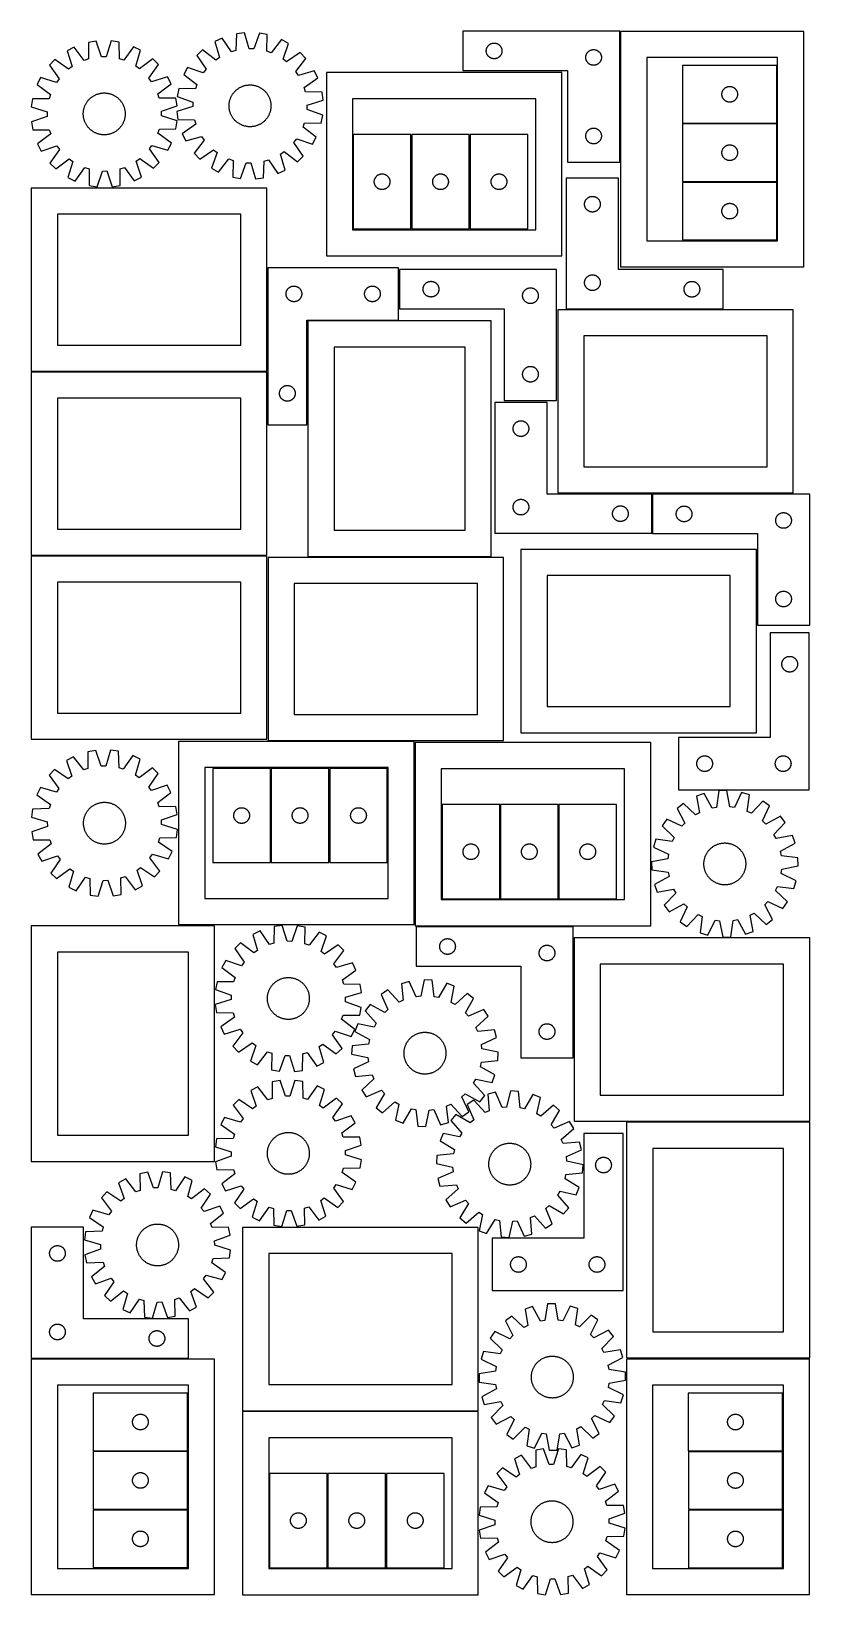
# Model space of a CAD drawing. Header units: millimetres. Extents: x 7 to 1493, y 7 to 2993.
import ezdxf

# ---------------------------------------------------------------- set-up
doc = ezdxf.new("R2010")
doc.units = ezdxf.units.MM
doc.layers.add('CUT', color=7, linetype='CONTINUOUS', true_color=0x000000)

msp = doc.modelspace()

# ---------------------------------------------------------------- linework, layer by layer
at = {"layer": 'CUT'}
for p, q in [((398.461569, 2988.499095), (397.452759, 2956.750756)), ((413.716124, 2990.506351), (398.461569, 2988.499095)), ((422.903541, 2960.099672), (413.716124, 2990.506351)), ((442.245142, 2989.75737), (431.474931, 2959.874645)), ((457.373363, 2986.952467), (442.245142, 2989.75737)), ((456.714934, 2955.194929), (457.373363, 2986.952467)), ((1130.644863, 2993.359411), (830.644863, 2993.359411)), ((830.644863, 2993.359411), (830.644863, 2918.359411)), ((1130.644863, 2743.359411), (1130.644863, 2993.359411)), ((1482.195266, 2993.225388), (1132.195266, 2993.225388)), ((1132.195266, 2993.225388), (1132.195266, 2543.225388)), ((1482.195266, 2543.225388), (1482.195266, 2993.225388)), ((88.478524, 2963.229822), (74.812922, 2956.160037)), ((107.448602, 2937.752168), (88.478524, 2963.229822)), ((130.746955, 2974.717395), (115.565511, 2972.216532)), ((115.565511, 2972.216532), (115.586742, 2940.452177)), ((140.915543, 2944.624629), (130.746955, 2974.717395)), ((159.285256, 2974.893925), (149.489722, 2944.677666)), ((174.496476, 2972.581062), (159.285256, 2974.893925)), ((174.868202, 2940.818875), (174.496476, 2972.581062)), ((201.692565, 2963.930132), (183.039121, 2938.219749)), ((215.444581, 2957.029944), (201.692565, 2963.930132)), ((205.983057, 2926.707438), (215.444581, 2957.029944)), ((333.689045, 2957.609538), (322.527685, 2947.019231)), ((358.994418, 2938.410245), (333.689045, 2957.609538)), ((371.097413, 2980.395466), (357.209744, 2973.772536)), ((357.209744, 2973.772536), (366.061086, 2943.266331)), ((389.231346, 2954.316064), (371.097413, 2980.395466)), ((431.474931, 2959.874645), (422.903541, 2960.099672)), ((484.274623, 2977.424193), (464.797274, 2952.33221)), ((497.795654, 2970.081694), (484.274623, 2977.424193)), ((487.355832, 2940.081946), (497.795654, 2970.081694)), ((875.664751, 2956.631592), (875.724364, 2957.401726)), ((875.724364, 2957.401726), (875.823544, 2958.167769)), ((875.823544, 2958.167769), (875.962027, 2958.927692)), ((875.962027, 2958.927692), (876.139447, 2959.679477)), ((876.139447, 2959.679477), (876.355332, 2960.421133)), ((876.355332, 2960.421133), (876.60911, 2961.150692)), ((876.60911, 2961.150692), (876.900109, 2961.866219)), ((876.900109, 2961.866219), (877.227556, 2962.565817)), ((877.227556, 2962.565817), (877.590584, 2963.247632)), ((877.590584, 2963.247632), (877.988229, 2963.909853)), ((877.988229, 2963.909853), (878.419437, 2964.550727)), ((878.419437, 2964.550727), (878.883065, 2965.168553)), ((878.883065, 2965.168553), (879.377884, 2965.761692)), ((879.377884, 2965.761692), (879.90258, 2966.328573)), ((879.90258, 2966.328573), (880.455762, 2966.867691)), ((880.455762, 2966.867691), (881.035965, 2967.377617)), ((881.035965, 2967.377617), (881.641648, 2967.856999)), ((881.641648, 2967.856999), (882.271207, 2968.304566)), ((882.271207, 2968.304566), (882.92297, 2968.71913)), ((882.92297, 2968.71913), (883.595211, 2969.099593)), ((883.595211, 2969.099593), (884.286147, 2969.444945)), ((884.286147, 2969.444945), (884.993944, 2969.75427)), ((884.993944, 2969.75427), (885.716727, 2970.026749)), ((885.716727, 2970.026749), (886.452578, 2970.261659)), ((886.452578, 2970.261659), (887.199546, 2970.458376)), ((887.199546, 2970.458376), (887.955651, 2970.61638)), ((887.955651, 2970.61638), (888.718887, 2970.735251)), ((888.718887, 2970.735251), (889.487231, 2970.814673)), ((889.487231, 2970.814673), (890.258644, 2970.854438)), ((890.258644, 2970.854438), (891.031081, 2970.854438)), ((891.031081, 2970.854438), (891.802494, 2970.814673)), ((891.802494, 2970.814673), (892.570838, 2970.735251)), ((892.570838, 2970.735251), (893.334074, 2970.61638)), ((893.334074, 2970.61638), (894.090179, 2970.458376)), ((894.090179, 2970.458376), (894.837147, 2970.261659)), ((894.837147, 2970.261659), (895.572998, 2970.026749)), ((895.572998, 2970.026749), (896.295781, 2969.75427)), ((896.295781, 2969.75427), (897.003578, 2969.444945)), ((897.003578, 2969.444945), (897.694514, 2969.099593)), ((897.694514, 2969.099593), (898.366755, 2968.71913)), ((898.366755, 2968.71913), (899.018518, 2968.304566)), ((899.018518, 2968.304566), (899.648077, 2967.856999)), ((899.648077, 2967.856999), (900.25376, 2967.377617)), ((900.25376, 2967.377617), (900.833963, 2966.867691)), ((900.833963, 2966.867691), (901.387145, 2966.328573)), ((901.387145, 2966.328573), (901.911841, 2965.761692)), ((901.911841, 2965.761692), (902.40666, 2965.168553)), ((902.40666, 2965.168553), (902.870288, 2964.550727)), ((902.870288, 2964.550727), (903.301496, 2963.909853)), ((903.301496, 2963.909853), (903.699141, 2963.247632)), ((903.699141, 2963.247632), (904.062169, 2962.565817)), ((904.062169, 2962.565817), (904.389616, 2961.866219)), ((904.389616, 2961.866219), (904.680615, 2961.150692)), ((904.680615, 2961.150692), (904.934393, 2960.421133)), ((904.934393, 2960.421133), (905.150278, 2959.679477)), ((905.150278, 2959.679477), (905.327698, 2958.927692)), ((905.327698, 2958.927692), (905.466181, 2958.167769)), ((905.466181, 2958.167769), (905.565361, 2957.401726)), ((905.565361, 2957.401726), (905.624974, 2956.631592)), ((1074.286147, 2956.944945), (1074.993944, 2957.25427)), ((1074.993944, 2957.25427), (1075.716727, 2957.526749)), ((1075.716727, 2957.526749), (1076.452578, 2957.761659)), ((1076.452578, 2957.761659), (1077.199546, 2957.958376)), ((1077.199546, 2957.958376), (1077.955651, 2958.11638)), ((1077.955651, 2958.11638), (1078.718887, 2958.235251)), ((1078.718887, 2958.235251), (1079.487231, 2958.314673)), ((1079.487231, 2958.314673), (1080.258644, 2958.354438)), ((1080.258644, 2958.354438), (1081.031081, 2958.354438)), ((1081.031081, 2958.354438), (1081.802494, 2958.314673)), ((1081.802494, 2958.314673), (1082.570838, 2958.235251)), ((1082.570838, 2958.235251), (1083.334074, 2958.11638)), ((1083.334074, 2958.11638), (1084.090179, 2957.958376)), ((1084.090179, 2957.958376), (1084.837147, 2957.761659)), ((1084.837147, 2957.761659), (1085.572998, 2957.526749)), ((1085.572998, 2957.526749), (1086.295781, 2957.25427)), ((1086.295781, 2957.25427), (1087.003578, 2956.944945)), ((51.828712, 2939.242828), (41.016637, 2928.296159)), ((41.016637, 2928.296159), (59.704433, 2902.610735)), ((77.743357, 2920.874215), (51.828712, 2939.242828)), ((74.812922, 2956.160037), (84.64884, 2925.9569)), ((115.586742, 2940.452177), (107.448602, 2937.752168)), ((149.489722, 2944.677666), (140.915543, 2944.624629)), ((183.039121, 2938.219749), (174.868202, 2940.818875)), ((238.636313, 2940.398366), (212.950889, 2921.71057)), ((231.214369, 2903.671646), (249.582982, 2929.586291)), ((249.582982, 2929.586291), (238.636313, 2940.398366)), ((322.527685, 2947.019231), (340.372747, 2920.741322)), ((366.061086, 2943.266331), (358.994418, 2938.410245)), ((397.452759, 2956.750756), (389.231346, 2954.316064)), ((464.797274, 2952.33221), (456.714934, 2955.194929)), ((494.157965, 2934.861759), (487.355832, 2940.081946)), ((520.435874, 2952.706821), (494.157965, 2934.861759)), ((511.826889, 2916.240088), (531.026181, 2941.545461)), ((531.026181, 2941.545461), (520.435874, 2952.706821)), ((875.644863, 2955.859411), (875.664751, 2956.631592)), ((875.664751, 2955.087229), (875.644863, 2955.859411)), ((875.724364, 2954.317096), (875.664751, 2955.087229)), ((875.823544, 2953.551052), (875.724364, 2954.317096)), ((875.962027, 2952.79113), (875.823544, 2953.551052)), ((876.139447, 2952.039344), (875.962027, 2952.79113)), ((876.355332, 2951.297688), (876.139447, 2952.039344)), ((876.60911, 2950.568129), (876.355332, 2951.297688)), ((876.900109, 2949.852602), (876.60911, 2950.568129)), ((877.227556, 2949.153004), (876.900109, 2949.852602)), ((877.590584, 2948.47119), (877.227556, 2949.153004)), ((877.988229, 2947.808968), (877.590584, 2948.47119)), ((878.419437, 2947.168094), (877.988229, 2947.808968)), ((878.883065, 2946.550268), (878.419437, 2947.168094)), ((879.377884, 2945.957129), (878.883065, 2946.550268)), ((879.90258, 2945.390248), (879.377884, 2945.957129)), ((880.455762, 2944.85113), (879.90258, 2945.390248)), ((881.035965, 2944.341204), (880.455762, 2944.85113)), ((881.641648, 2943.861822), (881.035965, 2944.341204)), ((882.271207, 2943.414255), (881.641648, 2943.861822)), ((882.92297, 2942.999691), (882.271207, 2943.414255)), ((883.595211, 2942.619229), (882.92297, 2942.999691)), ((884.286147, 2942.273877), (883.595211, 2942.619229)), ((884.993944, 2941.964551), (884.286147, 2942.273877)), ((885.716727, 2941.692072), (884.993944, 2941.964551)), ((886.452578, 2941.457162), (885.716727, 2941.692072)), ((887.199546, 2941.260445), (886.452578, 2941.457162)), ((887.955651, 2941.102441), (887.199546, 2941.260445)), ((888.718887, 2940.98357), (887.955651, 2941.102441)), ((889.487231, 2940.904148), (888.718887, 2940.98357)), ((890.258644, 2940.864384), (889.487231, 2940.904148)), ((891.031081, 2940.864384), (890.258644, 2940.864384)), ((891.802494, 2940.904148), (891.031081, 2940.864384)), ((892.570838, 2940.98357), (891.802494, 2940.904148)), ((893.334074, 2941.102441), (892.570838, 2940.98357)), ((894.090179, 2941.260445), (893.334074, 2941.102441)), ((894.837147, 2941.457162), (894.090179, 2941.260445)), ((895.572998, 2941.692072), (894.837147, 2941.457162)), ((896.295781, 2941.964551), (895.572998, 2941.692072)), ((897.003578, 2942.273877), (896.295781, 2941.964551)), ((897.694514, 2942.619229), (897.003578, 2942.273877)), ((898.366755, 2942.999691), (897.694514, 2942.619229)), ((899.018518, 2943.414255), (898.366755, 2942.999691)), ((899.648077, 2943.861822), (899.018518, 2943.414255)), ((900.25376, 2944.341204), (899.648077, 2943.861822)), ((900.833963, 2944.85113), (900.25376, 2944.341204)), ((901.387145, 2945.390248), (900.833963, 2944.85113)), ((901.911841, 2945.957129), (901.387145, 2945.390248)), ((902.40666, 2946.550268), (901.911841, 2945.957129)), ((902.870288, 2947.168094), (902.40666, 2946.550268)), ((903.301496, 2947.808968), (902.870288, 2947.168094)), ((903.699141, 2948.47119), (903.301496, 2947.808968)), ((904.062169, 2949.153004), (903.699141, 2948.47119)), ((904.389616, 2949.852602), (904.062169, 2949.153004)), ((904.680615, 2950.568129), (904.389616, 2949.852602)), ((904.934393, 2951.297688), (904.680615, 2950.568129)), ((905.150278, 2952.039344), (904.934393, 2951.297688)), ((905.327698, 2952.79113), (905.150278, 2952.039344)), ((905.466181, 2953.551052), (905.327698, 2952.79113)), ((905.565361, 2954.317096), (905.466181, 2953.551052)), ((905.624974, 2955.087229), (905.565361, 2954.317096)), ((905.624974, 2956.631592), (905.644863, 2955.859411)), ((905.644863, 2955.859411), (905.624974, 2955.087229)), ((1065.644863, 2943.359411), (1065.664751, 2944.131592)), ((1065.664751, 2942.587229), (1065.644863, 2943.359411)), ((1065.664751, 2944.131592), (1065.724364, 2944.901726)), ((1065.724364, 2941.817096), (1065.664751, 2942.587229)), ((1065.724364, 2944.901726), (1065.823544, 2945.667769)), ((1065.823544, 2941.051052), (1065.724364, 2941.817096)), ((1065.823544, 2945.667769), (1065.962027, 2946.427692)), ((1065.962027, 2940.29113), (1065.823544, 2941.051052)), ((1065.962027, 2946.427692), (1066.139447, 2947.179477)), ((1066.139447, 2939.539344), (1065.962027, 2940.29113)), ((1066.139447, 2947.179477), (1066.355332, 2947.921133)), ((1066.355332, 2938.797688), (1066.139447, 2939.539344)), ((1066.355332, 2947.921133), (1066.60911, 2948.650692)), ((1066.60911, 2938.068129), (1066.355332, 2938.797688)), ((1066.60911, 2948.650692), (1066.900109, 2949.366219)), ((1066.900109, 2937.352602), (1066.60911, 2938.068129)), ((1066.900109, 2949.366219), (1067.227556, 2950.065817)), ((1067.227556, 2936.653004), (1066.900109, 2937.352602)), ((1067.227556, 2950.065817), (1067.590584, 2950.747632)), ((1067.590584, 2935.97119), (1067.227556, 2936.653004)), ((1067.590584, 2950.747632), (1067.988229, 2951.409853)), ((1067.988229, 2935.308968), (1067.590584, 2935.97119)), ((1067.988229, 2951.409853), (1068.419437, 2952.050727)), ((1068.419437, 2934.668094), (1067.988229, 2935.308968)), ((1068.419437, 2952.050727), (1068.883065, 2952.668553)), ((1068.883065, 2934.050268), (1068.419437, 2934.668094)), ((1068.883065, 2952.668553), (1069.377884, 2953.261692)), ((1069.377884, 2933.457129), (1068.883065, 2934.050268)), ((1069.377884, 2953.261692), (1069.90258, 2953.828573)), ((1069.90258, 2932.890248), (1069.377884, 2933.457129)), ((1069.90258, 2953.828573), (1070.455762, 2954.367691)), ((1070.455762, 2932.35113), (1069.90258, 2932.890248)), ((1070.455762, 2954.367691), (1071.035965, 2954.877617)), ((1071.035965, 2931.841204), (1070.455762, 2932.35113)), ((1071.035965, 2954.877617), (1071.641648, 2955.356999)), ((1071.641648, 2931.361822), (1071.035965, 2931.841204)), ((1071.641648, 2955.356999), (1072.271207, 2955.804566)), ((1072.271207, 2930.914255), (1071.641648, 2931.361822)), ((1072.271207, 2955.804566), (1072.92297, 2956.21913)), ((1072.92297, 2930.499691), (1072.271207, 2930.914255)), ((1072.92297, 2956.21913), (1073.595211, 2956.599593)), ((1073.595211, 2930.119229), (1072.92297, 2930.499691)), ((1073.595211, 2956.599593), (1074.286147, 2956.944945)), ((1074.286147, 2929.773877), (1073.595211, 2930.119229)), ((1074.993944, 2929.464551), (1074.286147, 2929.773877)), ((1075.716727, 2929.192072), (1074.993944, 2929.464551)), ((1076.452578, 2928.957162), (1075.716727, 2929.192072)), ((1077.199546, 2928.760445), (1076.452578, 2928.957162)), ((1077.955651, 2928.602441), (1077.199546, 2928.760445)), ((1078.718887, 2928.48357), (1077.955651, 2928.602441)), ((1079.487231, 2928.404148), (1078.718887, 2928.48357)), ((1080.258644, 2928.364384), (1079.487231, 2928.404148)), ((1081.031081, 2928.364384), (1080.258644, 2928.364384)), ((1081.802494, 2928.404148), (1081.031081, 2928.364384)), ((1082.570838, 2928.48357), (1081.802494, 2928.404148)), ((1083.334074, 2928.602441), (1082.570838, 2928.48357)), ((1084.090179, 2928.760445), (1083.334074, 2928.602441)), ((1084.837147, 2928.957162), (1084.090179, 2928.760445)), ((1085.572998, 2929.192072), (1084.837147, 2928.957162)), ((1086.295781, 2929.464551), (1085.572998, 2929.192072)), ((1087.003578, 2929.773877), (1086.295781, 2929.464551)), ((1087.003578, 2956.944945), (1087.694514, 2956.599593)), ((1087.694514, 2930.119229), (1087.003578, 2929.773877)), ((1087.694514, 2956.599593), (1088.366755, 2956.21913)), ((1088.366755, 2930.499691), (1087.694514, 2930.119229)), ((1088.366755, 2956.21913), (1089.018518, 2955.804566)), ((1089.018518, 2930.914255), (1088.366755, 2930.499691)), ((1089.018518, 2955.804566), (1089.648077, 2955.356999)), ((1089.648077, 2931.361822), (1089.018518, 2930.914255)), ((1089.648077, 2955.356999), (1090.25376, 2954.877617)), ((1090.25376, 2931.841204), (1089.648077, 2931.361822)), ((1090.25376, 2954.877617), (1090.833963, 2954.367691)), ((1090.833963, 2932.35113), (1090.25376, 2931.841204)), ((1090.833963, 2954.367691), (1091.387145, 2953.828573)), ((1091.387145, 2932.890248), (1090.833963, 2932.35113)), ((1091.387145, 2953.828573), (1091.911841, 2953.261692)), ((1091.911841, 2933.457129), (1091.387145, 2932.890248)), ((1091.911841, 2953.261692), (1092.40666, 2952.668553)), ((1092.40666, 2934.050268), (1091.911841, 2933.457129)), ((1092.40666, 2952.668553), (1092.870288, 2952.050727)), ((1092.870288, 2934.668094), (1092.40666, 2934.050268)), ((1092.870288, 2952.050727), (1093.301496, 2951.409853)), ((1093.301496, 2935.308968), (1092.870288, 2934.668094)), ((1093.301496, 2951.409853), (1093.699141, 2950.747632)), ((1093.699141, 2935.97119), (1093.301496, 2935.308968)), ((1093.699141, 2950.747632), (1094.062169, 2950.065817)), ((1094.062169, 2936.653004), (1093.699141, 2935.97119)), ((1094.062169, 2950.065817), (1094.389616, 2949.366219)), ((1094.389616, 2937.352602), (1094.062169, 2936.653004)), ((1094.389616, 2949.366219), (1094.680615, 2948.650692)), ((1094.680615, 2938.068129), (1094.389616, 2937.352602)), ((1094.680615, 2948.650692), (1094.934393, 2947.921133)), ((1094.934393, 2938.797688), (1094.680615, 2938.068129)), ((1094.934393, 2947.921133), (1095.150278, 2947.179477)), ((1095.150278, 2939.539344), (1094.934393, 2938.797688)), ((1095.150278, 2947.179477), (1095.327698, 2946.427692)), ((1095.327698, 2940.29113), (1095.150278, 2939.539344)), ((1095.327698, 2946.427692), (1095.466181, 2945.667769)), ((1095.466181, 2941.051052), (1095.327698, 2940.29113)), ((1095.466181, 2945.667769), (1095.565361, 2944.901726)), ((1095.565361, 2941.817096), (1095.466181, 2941.051052)), ((1095.565361, 2944.901726), (1095.624974, 2944.131592)), ((1095.624974, 2942.587229), (1095.565361, 2941.817096)), ((1095.624974, 2944.131592), (1095.644863, 2943.359411)), ((1095.644863, 2943.359411), (1095.624974, 2942.587229)), ((1432.195266, 2943.225388), (1182.195266, 2943.225388)), ((1182.195266, 2943.225388), (1182.195266, 2593.225388)), ((1430.589936, 2927.972976), (1250.589936, 2927.972976)), ((1250.589936, 2927.972976), (1250.589936, 2817.972976)), ((1430.589936, 2817.972976), (1430.589936, 2927.972976)), ((1432.195266, 2593.225388), (1432.195266, 2943.225388)), ((24.38506, 2905.104426), (17.484871, 2891.35241)), ((54.707565, 2895.642903), (24.38506, 2905.104426)), ((59.704433, 2902.610735), (54.707565, 2895.642903)), ((84.64884, 2925.9569), (77.743357, 2920.874215)), ((212.950889, 2921.71057), (205.983057, 2926.707438)), ((236.297054, 2896.766164), (231.214369, 2903.671646)), ((266.500191, 2906.602081), (236.297054, 2896.766164)), ((273.569977, 2892.936479), (266.500191, 2906.602081)), ((305.152811, 2924.37901), (297.810312, 2910.85798)), ((297.810312, 2910.85798), (322.902295, 2891.380631)), ((335.152559, 2913.939189), (305.152811, 2924.37901)), ((340.372747, 2920.741322), (335.152559, 2913.939189)), ((516.682975, 2909.17342), (511.826889, 2916.240088)), ((547.189179, 2918.024761), (516.682975, 2909.17342)), ((527.732707, 2886.00316), (553.81211, 2904.137093)), ((553.81211, 2904.137093), (547.189179, 2918.024761)), ((1020.133104, 2914.333509), (570.133104, 2914.333509)), ((570.133104, 2914.333509), (570.133104, 2564.333509)), ((830.644863, 2918.359411), (1030.644863, 2918.359411)), ((1020.133104, 2564.333509), (1020.133104, 2914.333509)), ((1030.644863, 2918.359411), (1030.644863, 2743.359411)), ((17.484871, 2891.35241), (43.195254, 2872.698967)), ((43.195254, 2872.698967), (40.596129, 2864.528048)), ((120.919988, 2866.796322), (121.914169, 2867.564835)), ((121.914169, 2867.564835), (122.931999, 2868.30174)), ((122.931999, 2868.30174), (123.972473, 2869.006311)), ((123.972473, 2869.006311), (125.034565, 2869.677852)), ((125.034565, 2869.677852), (126.117227, 2870.315701)), ((126.117227, 2870.315701), (127.219389, 2870.919227)), ((127.219389, 2870.919227), (128.339965, 2871.487836)), ((128.339965, 2871.487836), (129.477849, 2872.020967)), ((129.477849, 2872.020967), (130.631917, 2872.518092)), ((130.631917, 2872.518092), (131.80103, 2872.978722)), ((131.80103, 2872.978722), (132.984036, 2873.402402)), ((132.984036, 2873.402402), (134.179766, 2873.788714)), ((134.179766, 2873.788714), (135.38704, 2874.137277)), ((135.38704, 2874.137277), (136.604667, 2874.447746)), ((136.604667, 2874.447746), (137.831446, 2874.719815)), ((137.831446, 2874.719815), (139.066164, 2874.953216)), ((139.066164, 2874.953216), (140.307605, 2875.147719)), ((140.307605, 2875.147719), (141.554543, 2875.30313)), ((141.554543, 2875.30313), (142.805747, 2875.419298)), ((142.805747, 2875.419298), (144.059983, 2875.496107)), ((144.059983, 2875.496107), (145.316013, 2875.533482)), ((145.316013, 2875.533482), (146.572596, 2875.531386)), ((146.572596, 2875.531386), (147.828494, 2875.48982)), ((147.828494, 2875.48982), (149.082466, 2875.408826)), ((149.082466, 2875.408826), (150.333276, 2875.288484)), ((150.333276, 2875.288484), (151.579688, 2875.128913)), ((151.579688, 2875.128913), (152.820473, 2874.930269)), ((152.820473, 2874.930269), (154.054407, 2874.69275)), ((154.054407, 2874.69275), (155.28027, 2874.416588)), ((155.28027, 2874.416588), (156.496855, 2874.102058)), ((156.496855, 2874.102058), (157.702959, 2873.749469)), ((157.702959, 2873.749469), (158.897393, 2873.35917)), ((158.897393, 2873.35917), (160.078979, 2872.931545)), ((160.078979, 2872.931545), (161.246549, 2872.467016)), ((161.246549, 2872.467016), (162.398952, 2871.966043)), ((162.398952, 2871.966043), (163.53505, 2871.429119)), ((163.53505, 2871.429119), (164.653722, 2870.856774)), ((164.653722, 2870.856774), (165.753865, 2870.249573)), ((165.753865, 2870.249573), (166.834392, 2869.608115)), ((166.834392, 2869.608115), (167.894238, 2868.933034)), ((167.894238, 2868.933034), (168.932355, 2868.224995)), ((168.932355, 2868.224995), (169.94772, 2867.484698)), ((169.94772, 2867.484698), (170.939331, 2866.712872)), ((248.092322, 2873.966401), (273.569977, 2892.936479)), ((250.792331, 2865.828261), (248.092322, 2873.966401)), ((288.282039, 2883.95672), (285.477135, 2868.828499)), ((285.477135, 2868.828499), (315.359861, 2858.058288)), ((320.039577, 2883.298291), (288.282039, 2883.95672)), ((322.902295, 2891.380631), (320.039577, 2883.298291)), ((387.411631, 2866.315449), (387.913777, 2867.467342)), ((387.913777, 2867.467342), (388.451856, 2868.602894)), ((388.451856, 2868.602894), (389.025338, 2869.720983)), ((389.025338, 2869.720983), (389.633658, 2870.820508)), ((389.633658, 2870.820508), (390.276214, 2871.900382)), ((390.276214, 2871.900382), (390.952372, 2872.959541)), ((390.952372, 2872.959541), (391.661466, 2873.996938)), ((391.661466, 2873.996938), (392.402796, 2875.011549)), ((392.402796, 2875.011549), (393.175629, 2876.002375)), ((393.175629, 2876.002375), (393.979204, 2876.968436)), ((393.979204, 2876.968436), (394.812727, 2877.90878)), ((394.812727, 2877.90878), (395.675376, 2878.822478)), ((395.675376, 2878.822478), (396.566299, 2879.708629)), ((396.566299, 2879.708629), (397.484616, 2880.566358)), ((397.484616, 2880.566358), (398.429423, 2881.394819)), ((398.429423, 2881.394819), (399.399786, 2882.193194)), ((399.399786, 2882.193194), (400.394748, 2882.960695)), ((400.394748, 2882.960695), (401.413327, 2883.696564)), ((401.413327, 2883.696564), (402.454517, 2884.400077)), ((402.454517, 2884.400077), (403.517291, 2885.070537)), ((403.517291, 2885.070537), (404.600601, 2885.707285)), ((404.600601, 2885.707285), (405.703377, 2886.30969)), ((405.703377, 2886.30969), (406.82453, 2886.877159)), ((406.82453, 2886.877159), (407.962955, 2887.409132)), ((407.962955, 2887.409132), (409.117528, 2887.905084)), ((409.117528, 2887.905084), (410.28711, 2888.364525)), ((410.28711, 2888.364525), (411.470546, 2888.787002)), ((411.470546, 2888.787002), (412.666668, 2889.172097)), ((412.666668, 2889.172097), (413.874296, 2889.519432)), ((413.874296, 2889.519432), (415.092238, 2889.828663)), ((415.092238, 2889.828663), (416.319292, 2890.099484)), ((416.319292, 2890.099484), (417.554248, 2890.331629)), ((417.554248, 2890.331629), (418.795886, 2890.524869)), ((418.795886, 2890.524869), (420.042981, 2890.679013)), ((420.042981, 2890.679013), (421.294303, 2890.793908)), ((421.294303, 2890.793908), (422.548616, 2890.869442)), ((422.548616, 2890.869442), (423.804683, 2890.905539)), ((423.804683, 2890.905539), (425.061264, 2890.902165)), ((425.061264, 2890.902165), (426.317119, 2890.859322)), ((426.317119, 2890.859322), (427.571008, 2890.777053)), ((427.571008, 2890.777053), (428.821695, 2890.655439)), ((428.821695, 2890.655439), (430.067944, 2890.4946)), ((430.067944, 2890.4946), (431.308526, 2890.294695)), ((431.308526, 2890.294695), (432.542218, 2890.055921)), ((432.542218, 2890.055921), (433.7678, 2889.778513)), ((433.7678, 2889.778513), (434.984064, 2889.462746)), ((434.984064, 2889.462746), (436.189809, 2889.10893)), ((436.189809, 2889.10893), (437.383846, 2888.717416)), ((437.383846, 2888.717416), (438.564995, 2888.28859)), ((438.564995, 2888.28859), (439.732093, 2887.822874)), ((439.732093, 2887.822874), (440.883985, 2887.320729)), ((440.883985, 2887.320729), (442.019537, 2886.78265)), ((442.019537, 2886.78265), (443.137627, 2886.209168)), ((443.137627, 2886.209168), (444.237151, 2885.600848)), ((444.237151, 2885.600848), (445.317026, 2884.958292)), ((445.317026, 2884.958292), (446.376184, 2884.282133)), ((446.376184, 2884.282133), (447.413581, 2883.573039)), ((447.413581, 2883.573039), (448.428193, 2882.83171)), ((448.428193, 2882.83171), (449.419018, 2882.058876)), ((449.419018, 2882.058876), (450.38508, 2881.255301)), ((450.38508, 2881.255301), (451.325423, 2880.421779)), ((451.325423, 2880.421779), (452.239122, 2879.55913)), ((452.239122, 2879.55913), (453.125272, 2878.668207)), ((453.125272, 2878.668207), (453.983001, 2877.749889)), ((453.983001, 2877.749889), (454.811462, 2876.805083)), ((454.811462, 2876.805083), (455.609837, 2875.83472)), ((455.609837, 2875.83472), (456.377338, 2874.839758)), ((456.377338, 2874.839758), (457.113208, 2873.821179)), ((457.113208, 2873.821179), (457.81672, 2872.779989)), ((457.81672, 2872.779989), (458.487181, 2871.717214)), ((458.487181, 2871.717214), (459.123928, 2870.633905)), ((459.123928, 2870.633905), (459.726334, 2869.531129)), ((459.726334, 2869.531129), (460.293803, 2868.409975)), ((460.293803, 2868.409975), (460.825776, 2867.27155)), ((530.167399, 2877.781746), (527.732707, 2886.00316)), ((561.915738, 2876.772937), (530.167399, 2877.781746)), ((563.922994, 2861.518381), (561.915738, 2876.772937)), ((1325.589936, 2872.972976), (1325.609824, 2873.745157)), ((1325.609824, 2872.200795), (1325.589936, 2872.972976)), ((1325.609824, 2873.745157), (1325.669437, 2874.515291)), ((1325.669437, 2871.430661), (1325.609824, 2872.200795)), ((1325.669437, 2874.515291), (1325.768617, 2875.281335)), ((1325.768617, 2870.664617), (1325.669437, 2871.430661)), ((1325.768617, 2875.281335), (1325.9071, 2876.041257)), ((1325.9071, 2869.904695), (1325.768617, 2870.664617)), ((1325.9071, 2876.041257), (1326.08452, 2876.793043)), ((1326.08452, 2869.152909), (1325.9071, 2869.904695)), ((1326.08452, 2876.793043), (1326.300405, 2877.534699)), ((1326.300405, 2868.411254), (1326.08452, 2869.152909)), ((1326.300405, 2877.534699), (1326.554183, 2878.264257)), ((1326.554183, 2867.681695), (1326.300405, 2868.411254)), ((1326.554183, 2878.264257), (1326.845182, 2878.979785)), ((1326.845182, 2866.966167), (1326.554183, 2867.681695)), ((1326.845182, 2878.979785), (1327.172629, 2879.679383)), ((1327.172629, 2879.679383), (1327.535657, 2880.361197)), ((1327.535657, 2880.361197), (1327.933302, 2881.023419)), ((1327.933302, 2881.023419), (1328.36451, 2881.664292)), ((1328.36451, 2881.664292), (1328.828138, 2882.282118)), ((1328.828138, 2882.282118), (1329.322957, 2882.875258)), ((1329.322957, 2882.875258), (1329.847653, 2883.442138)), ((1329.847653, 2883.442138), (1330.400835, 2883.981257)), ((1330.400835, 2883.981257), (1330.981038, 2884.491183)), ((1330.981038, 2884.491183), (1331.586721, 2884.970565)), ((1331.586721, 2884.970565), (1332.21628, 2885.418131)), ((1332.21628, 2885.418131), (1332.868044, 2885.832695)), ((1332.868044, 2885.832695), (1333.540284, 2886.213158)), ((1333.540284, 2886.213158), (1334.23122, 2886.55851)), ((1334.23122, 2886.55851), (1334.939017, 2886.867836)), ((1334.939017, 2886.867836), (1335.6618, 2887.140314)), ((1335.6618, 2887.140314), (1336.397651, 2887.375224)), ((1336.397651, 2887.375224), (1337.144619, 2887.571942)), ((1337.144619, 2887.571942), (1337.900724, 2887.729945)), ((1337.900724, 2887.729945), (1338.66396, 2887.848816)), ((1338.66396, 2887.848816), (1339.432304, 2887.928239)), ((1339.432304, 2887.928239), (1340.203717, 2887.968003)), ((1340.203717, 2887.968003), (1340.976154, 2887.968003)), ((1340.976154, 2887.968003), (1341.747567, 2887.928239)), ((1341.747567, 2887.928239), (1342.515911, 2887.848816)), ((1342.515911, 2887.848816), (1343.279147, 2887.729945)), ((1343.279147, 2887.729945), (1344.035252, 2887.571942)), ((1344.035252, 2887.571942), (1344.78222, 2887.375224)), ((1344.78222, 2887.375224), (1345.518071, 2887.140314)), ((1345.518071, 2887.140314), (1346.240854, 2886.867836)), ((1346.240854, 2886.867836), (1346.948651, 2886.55851)), ((1346.948651, 2886.55851), (1347.639587, 2886.213158)), ((1347.639587, 2886.213158), (1348.311828, 2885.832695)), ((1348.311828, 2885.832695), (1348.963591, 2885.418131)), ((1348.963591, 2885.418131), (1349.59315, 2884.970565)), ((1349.59315, 2884.970565), (1350.198833, 2884.491183)), ((1350.198833, 2884.491183), (1350.779036, 2883.981257)), ((1350.779036, 2883.981257), (1351.332218, 2883.442138)), ((1351.332218, 2883.442138), (1351.856915, 2882.875258)), ((1351.856915, 2882.875258), (1352.351733, 2882.282118)), ((1352.351733, 2882.282118), (1352.815361, 2881.664292)), ((1352.815361, 2881.664292), (1353.246569, 2881.023419)), ((1353.246569, 2881.023419), (1353.644214, 2880.361197)), ((1353.644214, 2880.361197), (1354.007242, 2879.679383)), ((1354.007242, 2879.679383), (1354.334689, 2878.979785)), ((1354.334689, 2878.979785), (1354.625688, 2878.264257)), ((1354.625688, 2867.681695), (1354.334689, 2866.966167)), ((1354.625688, 2878.264257), (1354.879466, 2877.534699)), ((1354.879466, 2868.411254), (1354.625688, 2867.681695)), ((1354.879466, 2877.534699), (1355.095351, 2876.793043)), ((1355.095351, 2869.152909), (1354.879466, 2868.411254)), ((1355.095351, 2876.793043), (1355.272771, 2876.041257)), ((1355.272771, 2869.904695), (1355.095351, 2869.152909)), ((1355.272771, 2876.041257), (1355.411254, 2875.281335)), ((1355.411254, 2870.664617), (1355.272771, 2869.904695)), ((1355.411254, 2875.281335), (1355.510434, 2874.515291)), ((1355.510434, 2871.430661), (1355.411254, 2870.664617)), ((1355.510434, 2874.515291), (1355.570047, 2873.745157)), ((1355.570047, 2872.200795), (1355.510434, 2871.430661)), ((1355.570047, 2873.745157), (1355.589936, 2872.972976)), ((1355.589936, 2872.972976), (1355.570047, 2872.200795)), ((8.833941, 2864.156322), (6.521078, 2848.945102)), ((6.521078, 2848.945102), (36.737337, 2839.149568)), ((40.596129, 2864.528048), (8.833941, 2864.156322)), ((36.737337, 2839.149568), (36.790374, 2830.575388)), ((105.925183, 2837.48834), (106.006177, 2838.742312)), ((106.006177, 2838.742312), (106.126519, 2839.993122)), ((106.126519, 2839.993122), (106.28609, 2841.239534)), ((106.28609, 2841.239534), (106.484734, 2842.480319)), ((106.484734, 2842.480319), (106.722254, 2843.714252)), ((106.722254, 2843.714252), (106.998415, 2844.940116)), ((106.998415, 2844.940116), (107.312945, 2846.1567)), ((107.312945, 2846.1567), (107.665534, 2847.362805)), ((107.665534, 2847.362805), (108.055833, 2848.557239)), ((108.055833, 2848.557239), (108.483458, 2849.738824)), ((108.483458, 2849.738824), (108.947987, 2850.906394)), ((108.947987, 2850.906394), (109.44896, 2852.058797)), ((109.44896, 2852.058797), (109.985885, 2853.194896)), ((109.985885, 2853.194896), (110.55823, 2854.313568)), ((110.55823, 2854.313568), (111.16543, 2855.413711)), ((111.16543, 2855.413711), (111.806888, 2856.494238)), ((111.806888, 2856.494238), (112.481969, 2857.554083)), ((112.481969, 2857.554083), (113.190008, 2858.592201)), ((113.190008, 2858.592201), (113.930305, 2859.607566)), ((113.930305, 2859.607566), (114.702131, 2860.599177)), ((114.702131, 2860.599177), (115.504723, 2861.566055)), ((115.504723, 2861.566055), (116.337289, 2862.507246)), ((116.337289, 2862.507246), (117.199008, 2863.421821)), ((117.199008, 2863.421821), (118.089029, 2864.308877)), ((118.089029, 2864.308877), (119.006474, 2865.16754)), ((119.006474, 2865.16754), (119.950438, 2865.996961)), ((119.950438, 2865.996961), (120.919988, 2866.796322)), ((170.939331, 2866.712872), (171.906209, 2865.910281)), ((171.906209, 2865.910281), (172.8474, 2865.077714)), ((172.8474, 2865.077714), (173.761975, 2864.215995)), ((173.761975, 2864.215995), (174.649032, 2863.325974)), ((174.649032, 2863.325974), (175.507694, 2862.408529)), ((175.507694, 2862.408529), (176.337115, 2861.464565)), ((176.337115, 2861.464565), (177.136476, 2860.495015)), ((177.136476, 2860.495015), (177.904989, 2859.500834)), ((177.904989, 2859.500834), (178.641894, 2858.483004)), ((178.641894, 2858.483004), (179.346465, 2857.44253)), ((179.346465, 2857.44253), (180.018006, 2856.380438)), ((180.018006, 2856.380438), (180.655855, 2855.297777)), ((180.655855, 2855.297777), (181.259382, 2854.195614)), ((181.259382, 2854.195614), (181.827991, 2853.075038)), ((181.827991, 2853.075038), (182.361121, 2851.937154)), ((182.361121, 2851.937154), (182.858247, 2850.783086)), ((182.858247, 2850.783086), (183.318877, 2849.613973)), ((183.318877, 2849.613973), (183.742557, 2848.430967)), ((183.742557, 2848.430967), (184.128869, 2847.235237)), ((184.128869, 2847.235237), (184.477431, 2846.027963)), ((184.477431, 2846.027963), (184.7879, 2844.810336)), ((184.7879, 2844.810336), (185.059969, 2843.583558)), ((185.059969, 2843.583558), (185.29337, 2842.348839)), ((185.29337, 2842.348839), (185.487873, 2841.107398)), ((185.487873, 2841.107398), (185.643285, 2839.86046)), ((185.643285, 2839.86046), (185.759453, 2838.609256)), ((185.759453, 2838.609256), (185.836262, 2837.35502)), ((282.556687, 2865.849492), (250.792331, 2865.828261)), ((254.964783, 2840.499461), (285.057549, 2850.668049)), ((255.017821, 2831.925281), (254.964783, 2840.499461)), ((285.057549, 2850.668049), (282.556687, 2865.849492)), ((315.134834, 2849.486897), (284.728155, 2840.299481)), ((284.728155, 2840.299481), (286.735411, 2825.044925)), ((315.359861, 2858.058288), (315.134834, 2849.486897)), ((384.328966, 2850.38804), (384.332341, 2851.644621)), ((384.365064, 2849.131973), (384.328966, 2850.38804)), ((384.332341, 2851.644621), (384.375183, 2852.900475)), ((384.440597, 2847.87766), (384.365064, 2849.131973)), ((384.375183, 2852.900475), (384.457452, 2854.154365)), ((384.555493, 2846.626338), (384.440597, 2847.87766)), ((384.457452, 2854.154365), (384.579066, 2855.405051)), ((384.709636, 2845.379243), (384.555493, 2846.626338)), ((384.579066, 2855.405051), (384.739906, 2856.651301)), ((384.902876, 2844.137605), (384.709636, 2845.379243)), ((384.739906, 2856.651301), (384.939811, 2857.891883)), ((385.135022, 2842.902649), (384.902876, 2844.137605)), ((384.939811, 2857.891883), (385.178585, 2859.125574)), ((385.405843, 2841.675595), (385.135022, 2842.902649)), ((385.178585, 2859.125574), (385.455993, 2860.351156)), ((385.715074, 2840.457652), (385.405843, 2841.675595)), ((385.455993, 2860.351156), (385.77176, 2861.56742)), ((386.062408, 2839.250024), (385.715074, 2840.457652)), ((385.77176, 2861.56742), (386.125575, 2862.773166)), ((386.447504, 2838.053902), (386.062408, 2839.250024)), ((386.125575, 2862.773166), (386.517089, 2863.967202)), ((386.869981, 2836.870466), (386.447504, 2838.053902)), ((386.517089, 2863.967202), (386.945916, 2865.148352)), ((386.945916, 2865.148352), (387.411631, 2866.315449)), ((460.825776, 2867.27155), (461.321727, 2866.116977)), ((461.321727, 2866.116977), (461.781168, 2864.947396)), ((462.13406, 2837.85066), (461.705233, 2836.66951)), ((461.781168, 2864.947396), (462.203645, 2863.76396)), ((462.525574, 2839.044697), (462.13406, 2837.85066)), ((462.203645, 2863.76396), (462.588741, 2862.567838)), ((462.879389, 2840.250442), (462.525574, 2839.044697)), ((462.588741, 2862.567838), (462.936075, 2861.36021)), ((463.195156, 2841.466706), (462.879389, 2840.250442)), ((462.936075, 2861.36021), (463.245306, 2860.142268)), ((463.472564, 2842.692288), (463.195156, 2841.466706)), ((463.245306, 2860.142268), (463.516128, 2858.915213)), ((463.711338, 2843.925979), (463.472564, 2842.692288)), ((463.516128, 2858.915213), (463.748273, 2857.680258)), ((463.911244, 2845.166562), (463.711338, 2843.925979)), ((463.748273, 2857.680258), (463.941513, 2856.43862)), ((464.072083, 2846.412811), (463.911244, 2845.166562)), ((463.941513, 2856.43862), (464.095656, 2855.191524)), ((464.193697, 2847.663498), (464.072083, 2846.412811)), ((464.095656, 2855.191524), (464.210552, 2853.940203)), ((464.275966, 2848.917387), (464.193697, 2847.663498)), ((464.210552, 2853.940203), (464.286085, 2852.685889)), ((464.318808, 2850.173242), (464.275966, 2848.917387)), ((464.286085, 2852.685889), (464.322183, 2851.429823)), ((464.322183, 2851.429823), (464.318808, 2850.173242)), ((533.291288, 2843.759575), (533.516315, 2852.330965)), ((563.174014, 2832.989364), (533.291288, 2843.759575)), ((533.516315, 2852.330965), (563.922994, 2861.518381)), ((970.133104, 2864.333509), (620.133104, 2864.333509)), ((620.133104, 2864.333509), (620.133104, 2614.333509)), ((970.133104, 2614.333509), (970.133104, 2864.333509)), ((1327.172629, 2866.266569), (1326.845182, 2866.966167)), ((1327.535657, 2865.584755), (1327.172629, 2866.266569)), ((1327.933302, 2864.922533), (1327.535657, 2865.584755)), ((1328.36451, 2864.28166), (1327.933302, 2864.922533)), ((1328.828138, 2863.663834), (1328.36451, 2864.28166)), ((1329.322957, 2863.070694), (1328.828138, 2863.663834)), ((1329.847653, 2862.503814), (1329.322957, 2863.070694)), ((1330.400835, 2861.964696), (1329.847653, 2862.503814)), ((1330.981038, 2861.454769), (1330.400835, 2861.964696)), ((1331.586721, 2860.975387), (1330.981038, 2861.454769)), ((1332.21628, 2860.527821), (1331.586721, 2860.975387)), ((1332.868044, 2860.113257), (1332.21628, 2860.527821)), ((1333.540284, 2859.732794), (1332.868044, 2860.113257)), ((1334.23122, 2859.387442), (1333.540284, 2859.732794)), ((1334.939017, 2859.078116), (1334.23122, 2859.387442)), ((1335.6618, 2858.805638), (1334.939017, 2859.078116)), ((1336.397651, 2858.570728), (1335.6618, 2858.805638)), ((1337.144619, 2858.37401), (1336.397651, 2858.570728)), ((1337.900724, 2858.216007), (1337.144619, 2858.37401)), ((1338.66396, 2858.097136), (1337.900724, 2858.216007)), ((1339.432304, 2858.017713), (1338.66396, 2858.097136)), ((1340.203717, 2857.977949), (1339.432304, 2858.017713)), ((1340.976154, 2857.977949), (1340.203717, 2857.977949)), ((1341.747567, 2858.017713), (1340.976154, 2857.977949)), ((1342.515911, 2858.097136), (1341.747567, 2858.017713)), ((1343.279147, 2858.216007), (1342.515911, 2858.097136)), ((1344.035252, 2858.37401), (1343.279147, 2858.216007)), ((1344.78222, 2858.570728), (1344.035252, 2858.37401)), ((1345.518071, 2858.805638), (1344.78222, 2858.570728)), ((1346.240854, 2859.078116), (1345.518071, 2858.805638)), ((1346.948651, 2859.387442), (1346.240854, 2859.078116)), ((1347.639587, 2859.732794), (1346.948651, 2859.387442)), ((1348.311828, 2860.113257), (1347.639587, 2859.732794)), ((1348.963591, 2860.527821), (1348.311828, 2860.113257)), ((1349.59315, 2860.975387), (1348.963591, 2860.527821)), ((1350.198833, 2861.454769), (1349.59315, 2860.975387)), ((1350.779036, 2861.964696), (1350.198833, 2861.454769)), ((1351.332218, 2862.503814), (1350.779036, 2861.964696)), ((1351.856915, 2863.070694), (1351.332218, 2862.503814)), ((1352.351733, 2863.663834), (1351.856915, 2863.070694)), ((1352.815361, 2864.28166), (1352.351733, 2863.663834)), ((1353.246569, 2864.922533), (1352.815361, 2864.28166)), ((1353.644214, 2865.584755), (1353.246569, 2864.922533)), ((1354.007242, 2866.266569), (1353.644214, 2865.584755)), ((1354.334689, 2866.966167), (1354.007242, 2866.266569)), ((36.790374, 2830.575388), (6.697608, 2820.4068)), ((6.697608, 2820.4068), (9.198471, 2805.225356)), ((105.881521, 2834.975858), (105.883617, 2836.232442)), ((105.918896, 2833.719829), (105.881521, 2834.975858)), ((105.883617, 2836.232442), (105.925183, 2837.48834)), ((105.995705, 2832.465593), (105.918896, 2833.719829)), ((106.111873, 2831.214389), (105.995705, 2832.465593)), ((106.267285, 2829.967451), (106.111873, 2831.214389)), ((106.461787, 2828.72601), (106.267285, 2829.967451)), ((106.695188, 2827.491291), (106.461787, 2828.72601)), ((106.967257, 2826.264513), (106.695188, 2827.491291)), ((107.277726, 2825.046886), (106.967257, 2826.264513)), ((107.626289, 2823.839612), (107.277726, 2825.046886)), ((108.012601, 2822.643882), (107.626289, 2823.839612)), ((108.436281, 2821.460876), (108.012601, 2822.643882)), ((108.896911, 2820.291762), (108.436281, 2821.460876)), ((109.394037, 2819.137694), (108.896911, 2820.291762)), ((109.927167, 2817.999811), (109.394037, 2819.137694)), ((110.495776, 2816.879235), (109.927167, 2817.999811)), ((111.099303, 2815.777072), (110.495776, 2816.879235)), ((111.737151, 2814.694411), (111.099303, 2815.777072)), ((112.408692, 2813.632319), (111.737151, 2814.694411)), ((113.113263, 2812.591845), (112.408692, 2813.632319)), ((113.850169, 2811.574015), (113.113263, 2812.591845)), ((114.618681, 2810.579834), (113.850169, 2811.574015)), ((115.418042, 2809.610283), (114.618681, 2810.579834)), ((116.247463, 2808.66632), (115.418042, 2809.610283)), ((117.106126, 2807.748875), (116.247463, 2808.66632)), ((117.993182, 2806.858853), (117.106126, 2807.748875)), ((174.55615, 2807.653028), (173.666129, 2806.765972)), ((175.417869, 2808.567603), (174.55615, 2807.653028)), ((176.250435, 2809.508794), (175.417869, 2808.567603)), ((177.053027, 2810.475672), (176.250435, 2809.508794)), ((177.824852, 2811.467283), (177.053027, 2810.475672)), ((178.56515, 2812.482648), (177.824852, 2811.467283)), ((179.273188, 2813.520766), (178.56515, 2812.482648)), ((179.94827, 2814.580611), (179.273188, 2813.520766)), ((180.589727, 2815.661138), (179.94827, 2814.580611)), ((181.196928, 2816.761281), (180.589727, 2815.661138)), ((181.769273, 2817.879953), (181.196928, 2816.761281)), ((182.306197, 2819.016052), (181.769273, 2817.879953)), ((182.807171, 2820.168454), (182.306197, 2819.016052)), ((183.271699, 2821.336025), (182.807171, 2820.168454)), ((183.699324, 2822.51761), (183.271699, 2821.336025)), ((184.089624, 2823.712044), (183.699324, 2822.51761)), ((184.442213, 2824.918149), (184.089624, 2823.712044)), ((184.756743, 2826.134733), (184.442213, 2824.918149)), ((185.032904, 2827.360597), (184.756743, 2826.134733)), ((185.270424, 2828.59453), (185.032904, 2827.360597)), ((185.469067, 2829.835315), (185.270424, 2828.59453)), ((185.628639, 2831.081727), (185.469067, 2829.835315)), ((185.748981, 2832.332537), (185.628639, 2831.081727)), ((185.829975, 2833.586509), (185.748981, 2832.332537)), ((185.87154, 2834.842407), (185.829975, 2833.586509)), ((185.836262, 2837.35502), (185.873637, 2836.098991)), ((185.873637, 2836.098991), (185.87154, 2834.842407)), ((285.234079, 2822.129747), (255.017821, 2831.925281)), ((282.921217, 2806.918527), (285.234079, 2822.129747)), ((286.735411, 2825.044925), (318.48375, 2824.036116)), ((320.918442, 2815.814702), (294.839039, 2797.680769)), ((318.48375, 2824.036116), (320.918442, 2815.814702)), ((387.329422, 2835.700885), (386.869981, 2836.870466)), ((387.825373, 2834.546312), (387.329422, 2835.700885)), ((388.357346, 2833.407887), (387.825373, 2834.546312)), ((388.924815, 2832.286733), (388.357346, 2833.407887)), ((389.527221, 2831.183957), (388.924815, 2832.286733)), ((390.163968, 2830.100648), (389.527221, 2831.183957)), ((390.834429, 2829.037874), (390.163968, 2830.100648)), ((391.537941, 2827.996683), (390.834429, 2829.037874)), ((392.273811, 2826.978105), (391.537941, 2827.996683)), ((393.041312, 2825.983143), (392.273811, 2826.978105)), ((393.839687, 2825.01278), (393.041312, 2825.983143)), ((394.668148, 2824.067973), (393.839687, 2825.01278)), ((395.525877, 2823.149655), (394.668148, 2824.067973)), ((396.412028, 2822.258732), (395.525877, 2823.149655)), ((397.325726, 2821.396084), (396.412028, 2822.258732)), ((398.266069, 2820.562561), (397.325726, 2821.396084)), ((399.232131, 2819.758986), (398.266069, 2820.562561)), ((400.222956, 2818.986153), (399.232131, 2819.758986)), ((401.237568, 2818.244823), (400.222956, 2818.986153)), ((402.274965, 2817.535729), (401.237568, 2818.244823)), ((403.334123, 2816.85957), (402.274965, 2817.535729)), ((404.413998, 2816.217014), (403.334123, 2816.85957)), ((405.513522, 2815.608695), (404.413998, 2816.217014)), ((406.631612, 2815.035212), (405.513522, 2815.608695)), ((407.767164, 2814.497133), (406.631612, 2815.035212)), ((408.919057, 2813.994988), (407.767164, 2814.497133)), ((410.086154, 2813.529272), (408.919057, 2813.994988)), ((411.267303, 2813.100446), (410.086154, 2813.529272)), ((412.46134, 2812.708932), (411.267303, 2813.100446)), ((413.667085, 2812.355117), (412.46134, 2812.708932)), ((414.883349, 2812.039349), (413.667085, 2812.355117)), ((416.108932, 2811.761942), (414.883349, 2812.039349)), ((417.342623, 2811.523167), (416.108932, 2811.761942)), ((418.583205, 2811.323262), (417.342623, 2811.523167)), ((419.829454, 2811.162423), (418.583205, 2811.323262)), ((421.080141, 2811.040809), (419.829454, 2811.162423)), ((422.33403, 2810.95854), (421.080141, 2811.040809)), ((423.589885, 2810.915697), (422.33403, 2810.95854)), ((424.846466, 2810.912323), (423.589885, 2810.915697)), ((426.102533, 2810.94842), (424.846466, 2810.912323)), ((427.356846, 2811.023954), (426.102533, 2810.94842)), ((428.608168, 2811.138849), (427.356846, 2811.023954)), ((429.855263, 2811.292993), (428.608168, 2811.138849)), ((431.096901, 2811.486233), (429.855263, 2811.292993)), ((432.331857, 2811.718378), (431.096901, 2811.486233)), ((433.558911, 2811.9892), (432.331857, 2811.718378)), ((434.776853, 2812.29843), (433.558911, 2811.9892)), ((435.984481, 2812.645765), (434.776853, 2812.29843)), ((437.180603, 2813.030861), (435.984481, 2812.645765)), ((438.364039, 2813.453337), (437.180603, 2813.030861)), ((439.533621, 2813.912778), (438.364039, 2813.453337)), ((440.688194, 2814.40873), (439.533621, 2813.912778)), ((441.826619, 2814.940703), (440.688194, 2814.40873)), ((442.947772, 2815.508172), (441.826619, 2814.940703)), ((444.050548, 2816.110578), (442.947772, 2815.508172)), ((445.133858, 2816.747325), (444.050548, 2816.110578)), ((446.196632, 2817.417786), (445.133858, 2816.747325)), ((447.237822, 2818.121298), (446.196632, 2817.417786)), ((448.256401, 2818.857168), (447.237822, 2818.121298)), ((449.251363, 2819.624669), (448.256401, 2818.857168)), ((450.221726, 2820.423044), (449.251363, 2819.624669)), ((451.166533, 2821.251504), (450.221726, 2820.423044)), ((452.084851, 2822.109233), (451.166533, 2821.251504)), ((452.975773, 2822.995384), (452.084851, 2822.109233)), ((453.838422, 2823.909082), (452.975773, 2822.995384)), ((454.671945, 2824.849426), (453.838422, 2823.909082)), ((455.47552, 2825.815487), (454.671945, 2824.849426)), ((456.248353, 2826.806313), (455.47552, 2825.815487)), ((456.989683, 2827.820925), (456.248353, 2826.806313)), ((457.698777, 2828.858322), (456.989683, 2827.820925)), ((458.374935, 2829.91748), (457.698777, 2828.858322)), ((459.017492, 2830.997354), (458.374935, 2829.91748)), ((459.625811, 2832.096879), (459.017492, 2830.997354)), ((460.199293, 2833.214969), (459.625811, 2832.096879)), ((460.737373, 2834.35052), (460.199293, 2833.214969)), ((461.239518, 2835.502413), (460.737373, 2834.35052)), ((461.705233, 2836.66951), (461.239518, 2835.502413)), ((525.748854, 2810.437232), (528.611572, 2818.519571)), ((550.840837, 2790.959882), (525.748854, 2810.437232)), ((528.611572, 2818.519571), (560.369111, 2817.861143)), ((560.369111, 2817.861143), (563.174014, 2832.989364)), ((1075.716727, 2807.526749), (1076.452578, 2807.761659)), ((1076.452578, 2807.761659), (1077.199546, 2807.958376)), ((1077.199546, 2807.958376), (1077.955651, 2808.11638)), ((1077.955651, 2808.11638), (1078.718887, 2808.235251)), ((1078.718887, 2808.235251), (1079.487231, 2808.314673)), ((1079.487231, 2808.314673), (1080.258644, 2808.354438)), ((1080.258644, 2808.354438), (1081.031081, 2808.354438)), ((1081.031081, 2808.354438), (1081.802494, 2808.314673)), ((1081.802494, 2808.314673), (1082.570838, 2808.235251)), ((1082.570838, 2808.235251), (1083.334074, 2808.11638)), ((1083.334074, 2808.11638), (1084.090179, 2807.958376)), ((1084.090179, 2807.958376), (1084.837147, 2807.761659)), ((1084.837147, 2807.761659), (1085.572998, 2807.526749)), ((1250.589936, 2817.972976), (1430.589936, 2817.972976)), ((1430.634946, 2816.335133), (1250.634946, 2816.335133)), ((1250.634946, 2816.335133), (1250.634946, 2706.335133)), ((1430.634946, 2706.335133), (1430.634946, 2816.335133)), ((9.198471, 2805.225356), (40.962827, 2805.246588)), ((43.662836, 2797.108448), (18.185181, 2778.138369)), ((18.185181, 2778.138369), (25.254967, 2764.472768)), ((40.962827, 2805.246588), (43.662836, 2797.108448)), ((118.907757, 2805.997135), (117.993182, 2806.858853)), ((119.848948, 2805.164568), (118.907757, 2805.997135)), ((120.815826, 2804.361976), (119.848948, 2805.164568)), ((121.807437, 2803.590151), (120.815826, 2804.361976)), ((122.822802, 2802.849854), (121.807437, 2803.590151)), ((123.86092, 2802.141815), (122.822802, 2802.849854)), ((124.920765, 2801.466734), (123.86092, 2802.141815)), ((126.001293, 2800.825276), (124.920765, 2801.466734)), ((127.101435, 2800.218075), (126.001293, 2800.825276)), ((128.220108, 2799.64573), (127.101435, 2800.218075)), ((129.356206, 2799.108806), (128.220108, 2799.64573)), ((130.508609, 2798.607833), (129.356206, 2799.108806)), ((131.676179, 2798.143304), (130.508609, 2798.607833)), ((132.857764, 2797.715679), (131.676179, 2798.143304)), ((134.052198, 2797.32538), (132.857764, 2797.715679)), ((135.258303, 2796.972791), (134.052198, 2797.32538)), ((136.474887, 2796.65826), (135.258303, 2796.972791)), ((137.700751, 2796.382099), (136.474887, 2796.65826)), ((138.934684, 2796.14458), (137.700751, 2796.382099)), ((140.175469, 2795.945936), (138.934684, 2796.14458)), ((141.421882, 2795.786365), (140.175469, 2795.945936)), ((142.672691, 2795.666022), (141.421882, 2795.786365)), ((143.926664, 2795.585029), (142.672691, 2795.666022)), ((145.182561, 2795.543463), (143.926664, 2795.585029)), ((146.439145, 2795.541367), (145.182561, 2795.543463)), ((147.695174, 2795.578741), (146.439145, 2795.541367)), ((148.94941, 2795.655551), (147.695174, 2795.578741)), ((150.200614, 2795.771719), (148.94941, 2795.655551)), ((151.447552, 2795.92713), (150.200614, 2795.771719)), ((152.688993, 2796.121633), (151.447552, 2795.92713)), ((153.923712, 2796.355034), (152.688993, 2796.121633)), ((155.15049, 2796.627103), (153.923712, 2796.355034)), ((156.368117, 2796.937572), (155.15049, 2796.627103)), ((157.575392, 2797.286135), (156.368117, 2796.937572)), ((158.771122, 2797.672447), (157.575392, 2797.286135)), ((159.954127, 2798.096127), (158.771122, 2797.672447)), ((161.123241, 2798.556757), (159.954127, 2798.096127)), ((162.277309, 2799.053882), (161.123241, 2798.556757)), ((163.415192, 2799.587013), (162.277309, 2799.053882)), ((164.535768, 2800.155622), (163.415192, 2799.587013)), ((165.637931, 2800.759148), (164.535768, 2800.155622)), ((166.720592, 2801.396997), (165.637931, 2800.759148)), ((167.782684, 2802.068538), (166.720592, 2801.396997)), ((168.823159, 2802.773109), (167.782684, 2802.068538)), ((169.840988, 2803.510014), (168.823159, 2802.773109)), ((170.835169, 2804.278527), (169.840988, 2803.510014)), ((171.80472, 2805.077888), (170.835169, 2804.278527)), ((172.748683, 2805.907309), (171.80472, 2805.077888)), ((173.666129, 2806.765972), (172.748683, 2805.907309)), ((248.559903, 2798.375882), (251.159029, 2806.546801)), ((274.270286, 2779.722439), (248.559903, 2798.375882)), ((251.159029, 2806.546801), (282.921217, 2806.918527)), ((267.370098, 2765.970423), (274.270286, 2779.722439)), ((294.839039, 2797.680769), (301.46197, 2783.793101)), ((301.46197, 2783.793101), (331.968174, 2792.644443)), ((336.82426, 2785.577775), (317.624968, 2760.272401)), ((331.968174, 2792.644443), (336.82426, 2785.577775)), ((508.278402, 2781.076541), (513.49859, 2787.878674)), ((526.123464, 2754.798631), (508.278402, 2781.076541)), ((513.49859, 2787.878674), (543.498338, 2777.438852)), ((543.498338, 2777.438852), (550.840837, 2790.959882)), ((731.659613, 2795.914353), (621.659613, 2795.914353)), ((621.659613, 2795.914353), (621.659613, 2615.914353)), ((731.659613, 2615.914353), (731.659613, 2795.914353)), ((843.242849, 2795.893829), (733.242849, 2795.893829)), ((733.242849, 2795.893829), (733.242849, 2615.893829)), ((843.242849, 2615.893829), (843.242849, 2795.893829)), ((844.880692, 2795.93884), (844.880692, 2615.93884)), ((954.880692, 2795.93884), (844.880692, 2795.93884)), ((954.880692, 2615.93884), (954.880692, 2795.93884)), ((1065.644863, 2793.359411), (1065.664751, 2794.131592)), ((1065.664751, 2792.587229), (1065.644863, 2793.359411)), ((1065.664751, 2794.131592), (1065.724364, 2794.901726)), ((1065.724364, 2791.817096), (1065.664751, 2792.587229)), ((1065.724364, 2794.901726), (1065.823544, 2795.667769)), ((1065.823544, 2791.051052), (1065.724364, 2791.817096)), ((1065.823544, 2795.667769), (1065.962027, 2796.427692)), ((1065.962027, 2790.29113), (1065.823544, 2791.051052)), ((1065.962027, 2796.427692), (1066.139447, 2797.179477)), ((1066.139447, 2789.539344), (1065.962027, 2790.29113)), ((1066.139447, 2797.179477), (1066.355332, 2797.921133)), ((1066.355332, 2788.797688), (1066.139447, 2789.539344)), ((1066.355332, 2797.921133), (1066.60911, 2798.650692)), ((1066.60911, 2788.068129), (1066.355332, 2788.797688)), ((1066.60911, 2798.650692), (1066.900109, 2799.366219)), ((1066.900109, 2787.352602), (1066.60911, 2788.068129)), ((1066.900109, 2799.366219), (1067.227556, 2800.065817)), ((1067.227556, 2786.653004), (1066.900109, 2787.352602)), ((1067.227556, 2800.065817), (1067.590584, 2800.747632)), ((1067.590584, 2785.97119), (1067.227556, 2786.653004)), ((1067.590584, 2800.747632), (1067.988229, 2801.409853)), ((1067.988229, 2785.308968), (1067.590584, 2785.97119)), ((1067.988229, 2801.409853), (1068.419437, 2802.050727)), ((1068.419437, 2784.668094), (1067.988229, 2785.308968)), ((1068.419437, 2802.050727), (1068.883065, 2802.668553)), ((1068.883065, 2784.050268), (1068.419437, 2784.668094)), ((1068.883065, 2802.668553), (1069.377884, 2803.261692)), ((1069.377884, 2783.457129), (1068.883065, 2784.050268)), ((1069.377884, 2803.261692), (1069.90258, 2803.828573)), ((1069.90258, 2782.890248), (1069.377884, 2783.457129)), ((1069.90258, 2803.828573), (1070.455762, 2804.367691)), ((1070.455762, 2782.35113), (1069.90258, 2782.890248)), ((1070.455762, 2804.367691), (1071.035965, 2804.877617)), ((1071.035965, 2781.841204), (1070.455762, 2782.35113)), ((1071.035965, 2804.877617), (1071.641648, 2805.356999)), ((1071.641648, 2781.361822), (1071.035965, 2781.841204)), ((1071.641648, 2805.356999), (1072.271207, 2805.804566)), ((1072.271207, 2780.914255), (1071.641648, 2781.361822)), ((1072.271207, 2805.804566), (1072.92297, 2806.21913)), ((1072.92297, 2780.499691), (1072.271207, 2780.914255)), ((1072.92297, 2806.21913), (1073.595211, 2806.599593)), ((1073.595211, 2780.119229), (1072.92297, 2780.499691)), ((1073.595211, 2806.599593), (1074.286147, 2806.944945)), ((1074.286147, 2779.773877), (1073.595211, 2780.119229)), ((1074.286147, 2806.944945), (1074.993944, 2807.25427)), ((1074.993944, 2779.464551), (1074.286147, 2779.773877)), ((1074.993944, 2807.25427), (1075.716727, 2807.526749)), ((1075.716727, 2779.192072), (1074.993944, 2779.464551)), ((1076.452578, 2778.957162), (1075.716727, 2779.192072)), ((1077.199546, 2778.760445), (1076.452578, 2778.957162)), ((1077.955651, 2778.602441), (1077.199546, 2778.760445)), ((1078.718887, 2778.48357), (1077.955651, 2778.602441)), ((1079.487231, 2778.404148), (1078.718887, 2778.48357)), ((1080.258644, 2778.364384), (1079.487231, 2778.404148)), ((1081.031081, 2778.364384), (1080.258644, 2778.364384)), ((1081.802494, 2778.404148), (1081.031081, 2778.364384)), ((1082.570838, 2778.48357), (1081.802494, 2778.404148)), ((1083.334074, 2778.602441), (1082.570838, 2778.48357)), ((1084.090179, 2778.760445), (1083.334074, 2778.602441)), ((1084.837147, 2778.957162), (1084.090179, 2778.760445)), ((1085.572998, 2779.192072), (1084.837147, 2778.957162)), ((1085.572998, 2807.526749), (1086.295781, 2807.25427)), ((1086.295781, 2779.464551), (1085.572998, 2779.192072)), ((1086.295781, 2807.25427), (1087.003578, 2806.944945)), ((1087.003578, 2779.773877), (1086.295781, 2779.464551)), ((1087.003578, 2806.944945), (1087.694514, 2806.599593)), ((1087.694514, 2780.119229), (1087.003578, 2779.773877)), ((1087.694514, 2806.599593), (1088.366755, 2806.21913)), ((1088.366755, 2780.499691), (1087.694514, 2780.119229)), ((1088.366755, 2806.21913), (1089.018518, 2805.804566)), ((1089.018518, 2780.914255), (1088.366755, 2780.499691)), ((1089.018518, 2805.804566), (1089.648077, 2805.356999)), ((1089.648077, 2781.361822), (1089.018518, 2780.914255)), ((1089.648077, 2805.356999), (1090.25376, 2804.877617)), ((1090.25376, 2781.841204), (1089.648077, 2781.361822)), ((1090.25376, 2804.877617), (1090.833963, 2804.367691)), ((1090.833963, 2782.35113), (1090.25376, 2781.841204)), ((1090.833963, 2804.367691), (1091.387145, 2803.828573)), ((1091.387145, 2782.890248), (1090.833963, 2782.35113)), ((1091.387145, 2803.828573), (1091.911841, 2803.261692)), ((1091.911841, 2783.457129), (1091.387145, 2782.890248)), ((1091.911841, 2803.261692), (1092.40666, 2802.668553)), ((1092.40666, 2784.050268), (1091.911841, 2783.457129)), ((1092.40666, 2802.668553), (1092.870288, 2802.050727)), ((1092.870288, 2784.668094), (1092.40666, 2784.050268)), ((1092.870288, 2802.050727), (1093.301496, 2801.409853)), ((1093.301496, 2785.308968), (1092.870288, 2784.668094)), ((1093.301496, 2801.409853), (1093.699141, 2800.747632)), ((1093.699141, 2785.97119), (1093.301496, 2785.308968)), ((1093.699141, 2800.747632), (1094.062169, 2800.065817)), ((1094.062169, 2786.653004), (1093.699141, 2785.97119)), ((1094.062169, 2800.065817), (1094.389616, 2799.366219)), ((1094.389616, 2787.352602), (1094.062169, 2786.653004)), ((1094.389616, 2799.366219), (1094.680615, 2798.650692)), ((1094.680615, 2788.068129), (1094.389616, 2787.352602)), ((1094.680615, 2798.650692), (1094.934393, 2797.921133)), ((1094.934393, 2788.797688), (1094.680615, 2788.068129)), ((1094.934393, 2797.921133), (1095.150278, 2797.179477)), ((1095.150278, 2789.539344), (1094.934393, 2788.797688)), ((1095.150278, 2797.179477), (1095.327698, 2796.427692)), ((1095.327698, 2790.29113), (1095.150278, 2789.539344)), ((1095.327698, 2796.427692), (1095.466181, 2795.667769)), ((1095.466181, 2791.051052), (1095.327698, 2790.29113)), ((1095.466181, 2795.667769), (1095.565361, 2794.901726)), ((1095.565361, 2791.817096), (1095.466181, 2791.051052)), ((1095.565361, 2794.901726), (1095.624974, 2794.131592)), ((1095.624974, 2792.587229), (1095.565361, 2791.817096)), ((1095.624974, 2794.131592), (1095.644863, 2793.359411)), ((1095.644863, 2793.359411), (1095.624974, 2792.587229)), ((25.254967, 2764.472768), (55.458104, 2774.308685)), ((60.540788, 2767.403203), (42.172175, 2741.488558)), ((53.118844, 2730.676482), (78.804269, 2749.364279)), ((55.458104, 2774.308685), (60.540788, 2767.403203)), ((78.804269, 2749.364279), (85.7721, 2744.36741)), ((207.106318, 2745.117949), (214.0118, 2750.200634)), ((214.0118, 2750.200634), (239.926445, 2731.832021)), ((232.050725, 2768.464114), (237.047593, 2775.431946)), ((250.738521, 2742.77869), (232.050725, 2768.464114)), ((237.047593, 2775.431946), (267.370098, 2765.970423)), ((317.624968, 2760.272401), (328.215275, 2749.111042)), ((328.215275, 2749.111042), (354.493184, 2766.956104)), ((361.295317, 2761.735916), (350.855495, 2731.736168)), ((354.493184, 2766.956104), (361.295317, 2761.735916)), ((364.376526, 2724.393669), (383.853875, 2749.485652)), ((383.853875, 2749.485652), (391.936215, 2746.622933)), ((482.590063, 2758.551531), (489.656731, 2763.407617)), ((491.441405, 2728.045327), (482.590063, 2758.551531)), ((489.656731, 2763.407617), (514.962104, 2744.208325)), ((514.962104, 2744.208325), (526.123464, 2754.798631)), ((1325.634946, 2761.335133), (1325.654835, 2762.107314)), ((1325.654835, 2760.562952), (1325.634946, 2761.335133)), ((1325.654835, 2762.107314), (1325.714448, 2762.877448)), ((1325.714448, 2759.792818), (1325.654835, 2760.562952)), ((1325.714448, 2762.877448), (1325.813627, 2763.643492)), ((1325.813627, 2759.026774), (1325.714448, 2759.792818)), ((1325.813627, 2763.643492), (1325.952111, 2764.403414)), ((1325.952111, 2758.266852), (1325.813627, 2759.026774)), ((1325.952111, 2764.403414), (1326.12953, 2765.1552)), ((1326.12953, 2757.515066), (1325.952111, 2758.266852)), ((1326.12953, 2765.1552), (1326.345415, 2765.896856)), ((1326.345415, 2756.773411), (1326.12953, 2757.515066)), ((1326.345415, 2765.896856), (1326.599194, 2766.626414)), ((1326.599194, 2756.043852), (1326.345415, 2756.773411)), ((1326.599194, 2766.626414), (1326.890192, 2767.341942)), ((1326.890192, 2755.328325), (1326.599194, 2756.043852)), ((1326.890192, 2767.341942), (1327.21764, 2768.04154)), ((1327.21764, 2754.628726), (1326.890192, 2755.328325)), ((1327.21764, 2768.04154), (1327.580667, 2768.723354)), ((1327.580667, 2753.946912), (1327.21764, 2754.628726)), ((1327.580667, 2768.723354), (1327.978313, 2769.385576)), ((1327.978313, 2753.28469), (1327.580667, 2753.946912)), ((1327.978313, 2769.385576), (1328.409521, 2770.02645)), ((1328.409521, 2752.643817), (1327.978313, 2753.28469)), ((1328.409521, 2770.02645), (1328.873149, 2770.644275)), ((1328.873149, 2752.025991), (1328.409521, 2752.643817)), ((1328.873149, 2770.644275), (1329.367967, 2771.237415)), ((1329.367967, 2751.432851), (1328.873149, 2752.025991)), ((1329.367967, 2771.237415), (1329.892663, 2771.804295)), ((1329.892663, 2750.865971), (1329.367967, 2751.432851)), ((1329.892663, 2771.804295), (1330.445846, 2772.343414)), ((1330.445846, 2750.326853), (1329.892663, 2750.865971)), ((1330.445846, 2772.343414), (1331.026048, 2772.85334)), ((1331.026048, 2749.816926), (1330.445846, 2750.326853)), ((1331.026048, 2772.85334), (1331.631732, 2773.332722)), ((1331.631732, 2749.337544), (1331.026048, 2749.816926)), ((1331.631732, 2773.332722), (1332.26129, 2773.780288)), ((1332.26129, 2748.889978), (1331.631732, 2749.337544)), ((1332.26129, 2773.780288), (1332.913054, 2774.194853)), ((1332.913054, 2748.475414), (1332.26129, 2748.889978)), ((1332.913054, 2774.194853), (1333.585295, 2774.575315)), ((1333.585295, 2748.094951), (1332.913054, 2748.475414)), ((1333.585295, 2774.575315), (1334.27623, 2774.920667)), ((1334.27623, 2747.749599), (1333.585295, 2748.094951)), ((1334.27623, 2774.920667), (1334.984028, 2775.229993)), ((1334.984028, 2775.229993), (1335.70681, 2775.502472)), ((1335.70681, 2775.502472), (1336.442661, 2775.737381)), ((1336.442661, 2775.737381), (1337.18963, 2775.934099)), ((1337.18963, 2775.934099), (1337.945735, 2776.092102)), ((1337.945735, 2776.092102), (1338.708971, 2776.210973)), ((1338.708971, 2776.210973), (1339.477314, 2776.290396)), ((1339.477314, 2776.290396), (1340.248727, 2776.33016)), ((1340.248727, 2776.33016), (1341.021165, 2776.33016)), ((1341.021165, 2776.33016), (1341.792578, 2776.290396)), ((1341.792578, 2776.290396), (1342.560921, 2776.210973)), ((1342.560921, 2776.210973), (1343.324157, 2776.092102)), ((1343.324157, 2776.092102), (1344.080262, 2775.934099)), ((1344.080262, 2775.934099), (1344.82723, 2775.737381)), ((1344.82723, 2775.737381), (1345.563082, 2775.502472)), ((1345.563082, 2775.502472), (1346.285864, 2775.229993)), ((1346.285864, 2775.229993), (1346.993662, 2774.920667)), ((1346.993662, 2774.920667), (1347.684597, 2774.575315)), ((1347.684597, 2748.094951), (1346.993662, 2747.749599)), ((1347.684597, 2774.575315), (1348.356838, 2774.194853)), ((1348.356838, 2748.475414), (1347.684597, 2748.094951)), ((1348.356838, 2774.194853), (1349.008602, 2773.780288)), ((1349.008602, 2748.889978), (1348.356838, 2748.475414)), ((1349.008602, 2773.780288), (1349.63816, 2773.332722)), ((1349.63816, 2749.337544), (1349.008602, 2748.889978)), ((1349.63816, 2773.332722), (1350.243844, 2772.85334)), ((1350.243844, 2749.816926), (1349.63816, 2749.337544)), ((1350.243844, 2772.85334), (1350.824046, 2772.343414)), ((1350.824046, 2750.326853), (1350.243844, 2749.816926)), ((1350.824046, 2772.343414), (1351.377229, 2771.804295)), ((1351.377229, 2750.865971), (1350.824046, 2750.326853)), ((1351.377229, 2771.804295), (1351.901925, 2771.237415)), ((1351.901925, 2751.432851), (1351.377229, 2750.865971)), ((1351.901925, 2771.237415), (1352.396743, 2770.644275)), ((1352.396743, 2752.025991), (1351.901925, 2751.432851)), ((1352.396743, 2770.644275), (1352.860371, 2770.02645)), ((1352.860371, 2752.643817), (1352.396743, 2752.025991)), ((1352.860371, 2770.02645), (1353.291579, 2769.385576)), ((1353.291579, 2753.28469), (1352.860371, 2752.643817)), ((1353.291579, 2769.385576), (1353.689225, 2768.723354)), ((1353.689225, 2753.946912), (1353.291579, 2753.28469)), ((1353.689225, 2768.723354), (1354.052252, 2768.04154)), ((1354.052252, 2754.628726), (1353.689225, 2753.946912)), ((1354.052252, 2768.04154), (1354.379699, 2767.341942)), ((1354.379699, 2755.328325), (1354.052252, 2754.628726)), ((1354.379699, 2767.341942), (1354.670698, 2766.626414)), ((1354.670698, 2756.043852), (1354.379699, 2755.328325)), ((1354.670698, 2766.626414), (1354.924477, 2765.896856)), ((1354.924477, 2756.773411), (1354.670698, 2756.043852)), ((1354.924477, 2765.896856), (1355.140362, 2765.1552)), ((1355.140362, 2757.515066), (1354.924477, 2756.773411)), ((1355.140362, 2765.1552), (1355.317781, 2764.403414)), ((1355.317781, 2758.266852), (1355.140362, 2757.515066)), ((1355.317781, 2764.403414), (1355.456264, 2763.643492)), ((1355.456264, 2759.026774), (1355.317781, 2758.266852)), ((1355.456264, 2763.643492), (1355.555444, 2762.877448)), ((1355.555444, 2759.792818), (1355.456264, 2759.026774)), ((1355.555444, 2762.877448), (1355.615057, 2762.107314)), ((1355.615057, 2760.562952), (1355.555444, 2759.792818)), ((1355.615057, 2762.107314), (1355.634946, 2761.335133)), ((1355.634946, 2761.335133), (1355.615057, 2760.562952)), ((42.172175, 2741.488558), (53.118844, 2730.676482)), ((85.7721, 2744.36741), (76.310577, 2714.044905)), ((90.062593, 2707.144717), (108.716037, 2732.8551)), ((108.716037, 2732.8551), (116.886956, 2730.255974)), ((116.886956, 2730.255974), (117.258681, 2698.493786)), ((132.469901, 2696.180924), (142.265435, 2726.397182)), ((142.265435, 2726.397182), (150.839615, 2726.45022)), ((150.839615, 2726.45022), (161.008203, 2696.357454)), ((176.168416, 2730.622672), (184.306556, 2733.322681)), ((176.189647, 2698.858317), (176.168416, 2730.622672)), ((184.306556, 2733.322681), (203.276634, 2707.845027)), ((216.942236, 2714.914812), (207.106318, 2745.117949)), ((239.926445, 2731.832021), (250.738521, 2742.77869)), ((350.855495, 2731.736168), (364.376526, 2724.393669)), ((391.936215, 2746.622933), (391.277786, 2714.865395)), ((406.406007, 2712.060492), (417.176218, 2741.943218)), ((417.176218, 2741.943218), (425.747608, 2741.718191)), ((425.747608, 2741.718191), (434.935025, 2711.311512)), ((450.18958, 2713.318767), (451.19839, 2745.067107)), ((451.19839, 2745.067107), (459.419804, 2747.501798)), ((459.419804, 2747.501798), (477.553736, 2721.422396)), ((477.553736, 2721.422396), (491.441405, 2728.045327)), ((667.35047, 2717.67615), (667.968296, 2718.139778)), ((667.968296, 2718.139778), (668.60917, 2718.570986)), ((668.60917, 2718.570986), (669.271392, 2718.968631)), ((669.271392, 2718.968631), (669.953206, 2719.331659)), ((669.953206, 2719.331659), (670.652804, 2719.659106)), ((670.652804, 2719.659106), (671.368331, 2719.950105)), ((671.368331, 2719.950105), (672.09789, 2720.203883)), ((672.09789, 2720.203883), (672.839546, 2720.419768)), ((672.839546, 2720.419768), (673.591332, 2720.597188)), ((673.591332, 2720.597188), (674.351254, 2720.735671)), ((674.351254, 2720.735671), (675.117298, 2720.834851)), ((675.117298, 2720.834851), (675.887431, 2720.894464)), ((675.887431, 2720.894464), (676.659613, 2720.914353)), ((676.659613, 2720.914353), (677.431794, 2720.894464)), ((677.431794, 2720.894464), (678.201928, 2720.834851)), ((678.201928, 2720.834851), (678.967971, 2720.735671)), ((678.967971, 2720.735671), (679.727894, 2720.597188)), ((679.727894, 2720.597188), (680.479679, 2720.419768)), ((680.479679, 2720.419768), (681.221335, 2720.203883)), ((681.221335, 2720.203883), (681.950894, 2719.950105)), ((681.950894, 2719.950105), (682.666421, 2719.659106)), ((682.666421, 2719.659106), (683.366019, 2719.331659)), ((683.366019, 2719.331659), (684.047834, 2718.968631)), ((684.047834, 2718.968631), (684.710055, 2718.570986)), ((684.710055, 2718.570986), (685.350929, 2718.139778)), ((685.350929, 2718.139778), (685.968755, 2717.67615)), ((778.933707, 2717.655627), (779.551533, 2718.119255)), ((779.551533, 2718.119255), (780.192406, 2718.550463)), ((780.192406, 2718.550463), (780.854628, 2718.948108)), ((780.854628, 2718.948108), (781.536442, 2719.311136)), ((781.536442, 2719.311136), (782.236041, 2719.638583)), ((782.236041, 2719.638583), (782.951568, 2719.929582)), ((782.951568, 2719.929582), (783.681127, 2720.18336)), ((783.681127, 2720.18336), (784.422782, 2720.399245)), ((784.422782, 2720.399245), (785.174568, 2720.576665)), ((785.174568, 2720.576665), (785.934491, 2720.715148)), ((785.934491, 2720.715148), (786.700534, 2720.814328)), ((786.700534, 2720.814328), (787.470668, 2720.873941)), ((787.470668, 2720.873941), (788.242849, 2720.893829)), ((788.242849, 2720.893829), (789.015031, 2720.873941)), ((789.015031, 2720.873941), (789.785164, 2720.814328)), ((789.785164, 2720.814328), (790.551208, 2720.715148)), ((790.551208, 2720.715148), (791.31113, 2720.576665)), ((791.31113, 2720.576665), (792.062916, 2720.399245)), ((792.062916, 2720.399245), (792.804572, 2720.18336)), ((792.804572, 2720.18336), (793.534131, 2719.929582)), ((793.534131, 2719.929582), (794.249658, 2719.638583)), ((794.249658, 2719.638583), (794.949256, 2719.311136)), ((794.949256, 2719.311136), (795.63107, 2718.948108)), ((795.63107, 2718.948108), (796.293292, 2718.550463)), ((796.293292, 2718.550463), (796.934166, 2718.119255)), ((796.934166, 2718.119255), (797.551991, 2717.655627)), ((890.57155, 2717.700637), (891.189376, 2718.164265)), ((891.189376, 2718.164265), (891.830249, 2718.595473)), ((891.830249, 2718.595473), (892.492471, 2718.993118)), ((892.492471, 2718.993118), (893.174285, 2719.356146)), ((893.174285, 2719.356146), (893.873884, 2719.683593)), ((893.873884, 2719.683593), (894.589411, 2719.974592)), ((894.589411, 2719.974592), (895.31897, 2720.228371)), ((895.31897, 2720.228371), (896.060625, 2720.444256)), ((896.060625, 2720.444256), (896.812411, 2720.621675)), ((896.812411, 2720.621675), (897.572333, 2720.760158)), ((897.572333, 2720.760158), (898.338377, 2720.859338)), ((898.338377, 2720.859338), (899.108511, 2720.918951)), ((899.108511, 2720.918951), (899.880692, 2720.93884)), ((899.880692, 2720.93884), (900.652873, 2720.918951)), ((900.652873, 2720.918951), (901.423007, 2720.859338)), ((901.423007, 2720.859338), (902.189051, 2720.760158)), ((902.189051, 2720.760158), (902.948973, 2720.621675)), ((902.948973, 2720.621675), (903.700759, 2720.444256)), ((903.700759, 2720.444256), (904.442415, 2720.228371)), ((904.442415, 2720.228371), (905.171973, 2719.974592)), ((905.171973, 2719.974592), (905.887501, 2719.683593)), ((905.887501, 2719.683593), (906.587099, 2719.356146)), ((906.587099, 2719.356146), (907.268913, 2718.993118)), ((907.268913, 2718.993118), (907.931135, 2718.595473)), ((907.931135, 2718.595473), (908.572009, 2718.164265)), ((908.572009, 2718.164265), (909.189834, 2717.700637)), ((1030.644863, 2743.359411), (1130.644863, 2743.359411)), ((1334.984028, 2747.440274), (1334.27623, 2747.749599)), ((1335.70681, 2747.167795), (1334.984028, 2747.440274)), ((1336.442661, 2746.932885), (1335.70681, 2747.167795)), ((1337.18963, 2746.736168), (1336.442661, 2746.932885)), ((1337.945735, 2746.578164), (1337.18963, 2746.736168)), ((1338.708971, 2746.459293), (1337.945735, 2746.578164)), ((1339.477314, 2746.37987), (1338.708971, 2746.459293)), ((1340.248727, 2746.340106), (1339.477314, 2746.37987)), ((1341.021165, 2746.340106), (1340.248727, 2746.340106)), ((1341.792578, 2746.37987), (1341.021165, 2746.340106)), ((1342.560921, 2746.459293), (1341.792578, 2746.37987)), ((1343.324157, 2746.578164), (1342.560921, 2746.459293)), ((1344.080262, 2746.736168), (1343.324157, 2746.578164)), ((1344.82723, 2746.932885), (1344.080262, 2746.736168)), ((1345.563082, 2747.167795), (1344.82723, 2746.932885)), ((1346.285864, 2747.440274), (1345.563082, 2747.167795)), ((1346.993662, 2747.749599), (1346.285864, 2747.440274)), ((456.524767, 2693.734632), (6.524767, 2693.734632)), ((6.524767, 2693.734632), (6.524767, 2343.734632)), ((76.310577, 2714.044905), (90.062593, 2707.144717)), ((117.258681, 2698.493786), (132.469901, 2696.180924)), ((161.008203, 2696.357454), (176.189647, 2698.858317)), ((203.276634, 2707.845027), (216.942236, 2714.914812)), ((391.277786, 2714.865395), (406.406007, 2712.060492)), ((434.935025, 2711.311512), (450.18958, 2713.318767)), ((456.524767, 2343.734632), (456.524767, 2693.734632)), ((661.664586, 2706.300571), (661.70435, 2707.071984)), ((661.664586, 2705.528134), (661.664586, 2706.300571)), ((661.70435, 2704.756721), (661.664586, 2705.528134)), ((661.70435, 2707.071984), (661.783772, 2707.840328)), ((661.783772, 2703.988377), (661.70435, 2704.756721)), ((661.783772, 2707.840328), (661.902643, 2708.603564)), ((661.902643, 2703.225141), (661.783772, 2703.988377)), ((661.902643, 2708.603564), (662.060647, 2709.359669)), ((662.060647, 2702.469036), (661.902643, 2703.225141)), ((662.060647, 2709.359669), (662.257364, 2710.106637)), ((662.257364, 2701.722068), (662.060647, 2702.469036)), ((662.257364, 2710.106637), (662.492274, 2710.842488)), ((662.492274, 2700.986217), (662.257364, 2701.722068)), ((662.492274, 2710.842488), (662.764753, 2711.565271)), ((662.764753, 2700.263434), (662.492274, 2700.986217)), ((662.764753, 2711.565271), (663.074079, 2712.273068)), ((663.074079, 2699.555637), (662.764753, 2700.263434)), ((663.074079, 2712.273068), (663.419431, 2712.964004)), ((663.419431, 2698.864701), (663.074079, 2699.555637)), ((663.419431, 2712.964004), (663.799893, 2713.636245)), ((663.799893, 2698.192461), (663.419431, 2698.864701)), ((663.799893, 2713.636245), (664.214457, 2714.288008)), ((664.214457, 2697.540697), (663.799893, 2698.192461)), ((664.214457, 2714.288008), (664.662024, 2714.917567)), ((664.662024, 2696.911138), (664.214457, 2697.540697)), ((664.662024, 2714.917567), (665.141406, 2715.52325)), ((665.141406, 2696.305455), (664.662024, 2696.911138)), ((665.141406, 2715.52325), (665.651332, 2716.103453)), ((665.651332, 2695.725252), (665.141406, 2696.305455)), ((665.651332, 2716.103453), (666.19045, 2716.656635)), ((666.19045, 2695.17207), (665.651332, 2695.725252)), ((666.19045, 2716.656635), (666.757331, 2717.181332)), ((666.757331, 2694.647374), (666.19045, 2695.17207)), ((666.757331, 2717.181332), (667.35047, 2717.67615)), ((667.35047, 2694.152555), (666.757331, 2694.647374)), ((667.968296, 2693.688927), (667.35047, 2694.152555)), ((668.60917, 2693.257719), (667.968296, 2693.688927)), ((669.271392, 2692.860074), (668.60917, 2693.257719)), ((669.953206, 2692.497046), (669.271392, 2692.860074)), ((670.652804, 2692.169599), (669.953206, 2692.497046)), ((671.368331, 2691.8786), (670.652804, 2692.169599)), ((672.09789, 2691.624822), (671.368331, 2691.8786)), ((672.839546, 2691.408937), (672.09789, 2691.624822)), ((673.591332, 2691.231517), (672.839546, 2691.408937)), ((674.351254, 2691.093034), (673.591332, 2691.231517)), ((675.117298, 2690.993854), (674.351254, 2691.093034)), ((675.887431, 2690.934241), (675.117298, 2690.993854)), ((676.659613, 2690.914353), (675.887431, 2690.934241)), ((677.431794, 2690.934241), (676.659613, 2690.914353)), ((678.201928, 2690.993854), (677.431794, 2690.934241)), ((678.967971, 2691.093034), (678.201928, 2690.993854)), ((679.727894, 2691.231517), (678.967971, 2691.093034)), ((680.479679, 2691.408937), (679.727894, 2691.231517)), ((681.221335, 2691.624822), (680.479679, 2691.408937)), ((681.950894, 2691.8786), (681.221335, 2691.624822)), ((682.666421, 2692.169599), (681.950894, 2691.8786)), ((683.366019, 2692.497046), (682.666421, 2692.169599)), ((684.047834, 2692.860074), (683.366019, 2692.497046)), ((684.710055, 2693.257719), (684.047834, 2692.860074)), ((685.350929, 2693.688927), (684.710055, 2693.257719)), ((685.968755, 2694.152555), (685.350929, 2693.688927)), ((685.968755, 2717.67615), (686.561894, 2717.181332)), ((686.561894, 2694.647374), (685.968755, 2694.152555)), ((686.561894, 2717.181332), (687.128775, 2716.656635)), ((687.128775, 2695.17207), (686.561894, 2694.647374)), ((687.128775, 2716.656635), (687.667893, 2716.103453)), ((687.667893, 2695.725252), (687.128775, 2695.17207)), ((687.667893, 2716.103453), (688.177819, 2715.52325)), ((688.177819, 2696.305455), (687.667893, 2695.725252)), ((688.177819, 2715.52325), (688.657201, 2714.917567)), ((688.657201, 2696.911138), (688.177819, 2696.305455)), ((688.657201, 2714.917567), (689.104768, 2714.288008)), ((689.104768, 2697.540697), (688.657201, 2696.911138)), ((689.104768, 2714.288008), (689.519332, 2713.636245)), ((689.519332, 2698.192461), (689.104768, 2697.540697)), ((689.519332, 2713.636245), (689.899795, 2712.964004)), ((689.899795, 2698.864701), (689.519332, 2698.192461)), ((689.899795, 2712.964004), (690.245146, 2712.273068)), ((690.245146, 2699.555637), (689.899795, 2698.864701)), ((690.245146, 2712.273068), (690.554472, 2711.565271)), ((690.554472, 2700.263434), (690.245146, 2699.555637)), ((690.554472, 2711.565271), (690.826951, 2710.842488)), ((690.826951, 2700.986217), (690.554472, 2700.263434)), ((690.826951, 2710.842488), (691.061861, 2710.106637)), ((691.061861, 2701.722068), (690.826951, 2700.986217)), ((691.061861, 2710.106637), (691.258578, 2709.359669)), ((691.258578, 2702.469036), (691.061861, 2701.722068)), ((691.258578, 2709.359669), (691.416582, 2708.603564)), ((691.416582, 2703.225141), (691.258578, 2702.469036)), ((691.416582, 2708.603564), (691.535453, 2707.840328)), ((691.535453, 2703.988377), (691.416582, 2703.225141)), ((691.535453, 2707.840328), (691.614875, 2707.071984)), ((691.614875, 2704.756721), (691.535453, 2703.988377)), ((691.614875, 2707.071984), (691.65464, 2706.300571)), ((691.65464, 2705.528134), (691.614875, 2704.756721)), ((691.65464, 2706.300571), (691.65464, 2705.528134)), ((773.247822, 2706.280048), (773.287586, 2707.051461)), ((773.247822, 2705.507611), (773.247822, 2706.280048)), ((773.287586, 2704.736198), (773.247822, 2705.507611)), ((773.287586, 2707.051461), (773.367009, 2707.819805)), ((773.367009, 2703.967854), (773.287586, 2704.736198)), ((773.367009, 2707.819805), (773.48588, 2708.583041)), ((773.48588, 2703.204618), (773.367009, 2703.967854)), ((773.48588, 2708.583041), (773.643884, 2709.339146)), ((773.643884, 2702.448513), (773.48588, 2703.204618)), ((773.643884, 2709.339146), (773.840601, 2710.086114)), ((773.840601, 2701.701545), (773.643884, 2702.448513)), ((773.840601, 2710.086114), (774.075511, 2710.821965)), ((774.075511, 2700.965694), (773.840601, 2701.701545)), ((774.075511, 2710.821965), (774.34799, 2711.544748)), ((774.34799, 2700.242911), (774.075511, 2700.965694)), ((774.34799, 2711.544748), (774.657315, 2712.252545)), ((774.657315, 2699.535114), (774.34799, 2700.242911)), ((774.657315, 2712.252545), (775.002667, 2712.943481)), ((775.002667, 2698.844178), (774.657315, 2699.535114)), ((775.002667, 2712.943481), (775.38313, 2713.615721)), ((775.38313, 2698.171937), (775.002667, 2698.844178)), ((775.38313, 2713.615721), (775.797694, 2714.267485)), ((775.797694, 2697.520174), (775.38313, 2698.171937)), ((775.797694, 2714.267485), (776.245261, 2714.897044)), ((776.245261, 2696.890615), (775.797694, 2697.520174)), ((776.245261, 2714.897044), (776.724643, 2715.502727)), ((776.724643, 2696.284932), (776.245261, 2696.890615)), ((776.724643, 2715.502727), (777.234569, 2716.08293)), ((777.234569, 2695.704729), (776.724643, 2696.284932)), ((777.234569, 2716.08293), (777.773687, 2716.636112)), ((777.773687, 2695.151547), (777.234569, 2695.704729)), ((777.773687, 2716.636112), (778.340567, 2717.160808)), ((778.340567, 2694.626851), (777.773687, 2695.151547)), ((778.340567, 2717.160808), (778.933707, 2717.655627)), ((778.933707, 2694.132032), (778.340567, 2694.626851)), ((779.551533, 2693.668404), (778.933707, 2694.132032)), ((780.192406, 2693.237196), (779.551533, 2693.668404)), ((780.854628, 2692.839551), (780.192406, 2693.237196)), ((781.536442, 2692.476523), (780.854628, 2692.839551)), ((782.236041, 2692.149076), (781.536442, 2692.476523)), ((782.951568, 2691.858077), (782.236041, 2692.149076)), ((783.681127, 2691.604299), (782.951568, 2691.858077)), ((784.422782, 2691.388414), (783.681127, 2691.604299)), ((785.174568, 2691.210994), (784.422782, 2691.388414)), ((785.934491, 2691.072511), (785.174568, 2691.210994)), ((786.700534, 2690.973331), (785.934491, 2691.072511)), ((787.470668, 2690.913718), (786.700534, 2690.973331)), ((788.242849, 2690.893829), (787.470668, 2690.913718)), ((789.015031, 2690.913718), (788.242849, 2690.893829)), ((789.785164, 2690.973331), (789.015031, 2690.913718)), ((790.551208, 2691.072511), (789.785164, 2690.973331)), ((791.31113, 2691.210994), (790.551208, 2691.072511)), ((792.062916, 2691.388414), (791.31113, 2691.210994)), ((792.804572, 2691.604299), (792.062916, 2691.388414)), ((793.534131, 2691.858077), (792.804572, 2691.604299)), ((794.249658, 2692.149076), (793.534131, 2691.858077)), ((794.949256, 2692.476523), (794.249658, 2692.149076)), ((795.63107, 2692.839551), (794.949256, 2692.476523)), ((796.293292, 2693.237196), (795.63107, 2692.839551)), ((796.934166, 2693.668404), (796.293292, 2693.237196)), ((797.551991, 2694.132032), (796.934166, 2693.668404)), ((797.551991, 2717.655627), (798.145131, 2717.160808)), ((798.145131, 2694.626851), (797.551991, 2694.132032)), ((798.145131, 2717.160808), (798.712012, 2716.636112)), ((798.712012, 2695.151547), (798.145131, 2694.626851)), ((798.712012, 2716.636112), (799.25113, 2716.08293)), ((799.25113, 2695.704729), (798.712012, 2695.151547)), ((799.25113, 2716.08293), (799.761056, 2715.502727)), ((799.761056, 2696.284932), (799.25113, 2695.704729)), ((799.761056, 2715.502727), (800.240438, 2714.897044)), ((800.240438, 2696.890615), (799.761056, 2696.284932)), ((800.240438, 2714.897044), (800.688004, 2714.267485)), ((800.688004, 2697.520174), (800.240438, 2696.890615)), ((800.688004, 2714.267485), (801.102569, 2713.615721)), ((801.102569, 2698.171937), (800.688004, 2697.520174)), ((801.102569, 2713.615721), (801.483031, 2712.943481)), ((801.483031, 2698.844178), (801.102569, 2698.171937)), ((801.483031, 2712.943481), (801.828383, 2712.252545)), ((801.828383, 2699.535114), (801.483031, 2698.844178)), ((801.828383, 2712.252545), (802.137709, 2711.544748)), ((802.137709, 2700.242911), (801.828383, 2699.535114)), ((802.137709, 2711.544748), (802.410188, 2710.821965)), ((802.410188, 2700.965694), (802.137709, 2700.242911)), ((802.410188, 2710.821965), (802.645097, 2710.086114)), ((802.645097, 2701.701545), (802.410188, 2700.965694)), ((802.645097, 2710.086114), (802.841815, 2709.339146)), ((802.841815, 2702.448513), (802.645097, 2701.701545)), ((802.841815, 2709.339146), (802.999819, 2708.583041)), ((802.999819, 2703.204618), (802.841815, 2702.448513)), ((802.999819, 2708.583041), (803.118689, 2707.819805)), ((803.118689, 2703.967854), (802.999819, 2703.204618)), ((803.118689, 2707.819805), (803.198112, 2707.051461)), ((803.198112, 2704.736198), (803.118689, 2703.967854)), ((803.198112, 2707.051461), (803.237876, 2706.280048)), ((803.237876, 2705.507611), (803.198112, 2704.736198)), ((803.237876, 2706.280048), (803.237876, 2705.507611)), ((884.885665, 2706.325059), (884.925429, 2707.096472)), ((884.885665, 2705.552621), (884.885665, 2706.325059)), ((884.925429, 2704.781208), (884.885665, 2705.552621)), ((884.925429, 2707.096472), (885.004852, 2707.864815)), ((885.004852, 2704.012865), (884.925429, 2704.781208)), ((885.004852, 2707.864815), (885.123723, 2708.628051)), ((885.123723, 2703.249628), (885.004852, 2704.012865)), ((885.123723, 2708.628051), (885.281727, 2709.384156)), ((885.281727, 2702.493524), (885.123723, 2703.249628)), ((885.281727, 2709.384156), (885.478444, 2710.131124)), ((885.478444, 2701.746555), (885.281727, 2702.493524)), ((885.478444, 2710.131124), (885.713354, 2710.866976)), ((885.713354, 2701.010704), (885.478444, 2701.746555)), ((885.713354, 2710.866976), (885.985833, 2711.589758)), ((885.985833, 2700.287921), (885.713354, 2701.010704)), ((885.985833, 2711.589758), (886.295158, 2712.297556)), ((886.295158, 2699.580124), (885.985833, 2700.287921)), ((886.295158, 2712.297556), (886.64051, 2712.988491)), ((886.64051, 2698.889189), (886.295158, 2699.580124)), ((886.64051, 2712.988491), (887.020973, 2713.660732)), ((887.020973, 2698.216948), (886.64051, 2698.889189)), ((887.020973, 2713.660732), (887.435537, 2714.312496)), ((887.435537, 2697.565184), (887.020973, 2698.216948)), ((887.435537, 2714.312496), (887.883103, 2714.942054)), ((887.883103, 2696.935626), (887.435537, 2697.565184)), ((887.883103, 2714.942054), (888.362485, 2715.547738)), ((888.362485, 2696.329942), (887.883103, 2696.935626)), ((888.362485, 2715.547738), (888.872412, 2716.12794)), ((888.872412, 2695.74974), (888.362485, 2696.329942)), ((888.872412, 2716.12794), (889.41153, 2716.681123)), ((889.41153, 2695.196557), (888.872412, 2695.74974)), ((889.41153, 2716.681123), (889.97841, 2717.205819)), ((889.97841, 2694.671861), (889.41153, 2695.196557)), ((889.97841, 2717.205819), (890.57155, 2717.700637)), ((890.57155, 2694.177043), (889.97841, 2694.671861)), ((891.189376, 2693.713415), (890.57155, 2694.177043)), ((891.830249, 2693.282206), (891.189376, 2693.713415)), ((892.492471, 2692.884561), (891.830249, 2693.282206)), ((893.174285, 2692.521534), (892.492471, 2692.884561)), ((893.873884, 2692.194086), (893.174285, 2692.521534)), ((894.589411, 2691.903088), (893.873884, 2692.194086)), ((895.31897, 2691.649309), (894.589411, 2691.903088)), ((896.060625, 2691.433424), (895.31897, 2691.649309)), ((896.812411, 2691.256005), (896.060625, 2691.433424)), ((897.572333, 2691.117521), (896.812411, 2691.256005)), ((898.338377, 2691.018342), (897.572333, 2691.117521)), ((899.108511, 2690.958728), (898.338377, 2691.018342)), ((899.880692, 2690.93884), (899.108511, 2690.958728)), ((900.652873, 2690.958728), (899.880692, 2690.93884)), ((901.423007, 2691.018342), (900.652873, 2690.958728)), ((902.189051, 2691.117521), (901.423007, 2691.018342)), ((902.948973, 2691.256005), (902.189051, 2691.117521)), ((903.700759, 2691.433424), (902.948973, 2691.256005)), ((904.442415, 2691.649309), (903.700759, 2691.433424)), ((905.171973, 2691.903088), (904.442415, 2691.649309)), ((905.887501, 2692.194086), (905.171973, 2691.903088)), ((906.587099, 2692.521534), (905.887501, 2692.194086)), ((907.268913, 2692.884561), (906.587099, 2692.521534)), ((907.931135, 2693.282206), (907.268913, 2692.884561)), ((908.572009, 2693.713415), (907.931135, 2693.282206)), ((909.189834, 2694.177043), (908.572009, 2693.713415)), ((909.189834, 2717.700637), (909.782974, 2717.205819)), ((909.782974, 2694.671861), (909.189834, 2694.177043)), ((909.782974, 2717.205819), (910.349854, 2716.681123)), ((910.349854, 2695.196557), (909.782974, 2694.671861)), ((910.349854, 2716.681123), (910.888973, 2716.12794)), ((910.888973, 2695.74974), (910.349854, 2695.196557)), ((910.888973, 2716.12794), (911.398899, 2715.547738)), ((911.398899, 2696.329942), (910.888973, 2695.74974)), ((911.398899, 2715.547738), (911.878281, 2714.942054)), ((911.878281, 2696.935626), (911.398899, 2696.329942)), ((911.878281, 2714.942054), (912.325847, 2714.312496)), ((912.325847, 2697.565184), (911.878281, 2696.935626)), ((912.325847, 2714.312496), (912.740412, 2713.660732)), ((912.740412, 2698.216948), (912.325847, 2697.565184)), ((912.740412, 2713.660732), (913.120874, 2712.988491)), ((913.120874, 2698.889189), (912.740412, 2698.216948)), ((913.120874, 2712.988491), (913.466226, 2712.297556)), ((913.466226, 2699.580124), (913.120874, 2698.889189)), ((913.466226, 2712.297556), (913.775552, 2711.589758)), ((913.775552, 2700.287921), (913.466226, 2699.580124)), ((913.775552, 2711.589758), (914.048031, 2710.866976)), ((914.048031, 2701.010704), (913.775552, 2700.287921)), ((914.048031, 2710.866976), (914.28294, 2710.131124)), ((914.28294, 2701.746555), (914.048031, 2701.010704)), ((914.28294, 2710.131124), (914.479658, 2709.384156)), ((914.479658, 2702.493524), (914.28294, 2701.746555)), ((914.479658, 2709.384156), (914.637661, 2708.628051)), ((914.637661, 2703.249628), (914.479658, 2702.493524)), ((914.637661, 2708.628051), (914.756532, 2707.864815)), ((914.756532, 2704.012865), (914.637661, 2703.249628)), ((914.756532, 2707.864815), (914.835955, 2707.096472)), ((914.835955, 2704.781208), (914.756532, 2704.012865)), ((914.835955, 2707.096472), (914.875719, 2706.325059)), ((914.875719, 2705.552621), (914.835955, 2704.781208)), ((914.875719, 2706.325059), (914.875719, 2705.552621)), ((1128.357392, 2712.995391), (1028.357392, 2712.995391)), ((1028.357392, 2712.995391), (1028.357392, 2462.995391)), ((1128.357392, 2537.995391), (1128.357392, 2712.995391)), ((1430.614423, 2704.751896), (1250.614423, 2704.751896)), ((1250.614423, 2704.751896), (1250.614423, 2594.751896)), ((1250.634946, 2706.335133), (1430.634946, 2706.335133)), ((1430.614423, 2594.751896), (1430.614423, 2704.751896)), ((1063.357392, 2662.995391), (1063.377281, 2663.767572)), ((1063.377281, 2662.22321), (1063.357392, 2662.995391)), ((1063.377281, 2663.767572), (1063.436894, 2664.537706)), ((1063.436894, 2661.453076), (1063.377281, 2662.22321)), ((1063.436894, 2664.537706), (1063.536074, 2665.30375)), ((1063.536074, 2660.687032), (1063.436894, 2661.453076)), ((1063.536074, 2665.30375), (1063.674557, 2666.063672)), ((1063.674557, 2659.92711), (1063.536074, 2660.687032)), ((1063.674557, 2666.063672), (1063.851976, 2666.815458)), ((1063.851976, 2659.175324), (1063.674557, 2659.92711)), ((1063.851976, 2666.815458), (1064.067861, 2667.557113)), ((1064.067861, 2658.433669), (1063.851976, 2659.175324)), ((1064.067861, 2667.557113), (1064.32164, 2668.286672)), ((1064.32164, 2657.70411), (1064.067861, 2658.433669)), ((1064.32164, 2668.286672), (1064.612638, 2669.0022)), ((1064.612638, 2669.0022), (1064.940086, 2669.701798)), ((1064.940086, 2669.701798), (1065.303113, 2670.383612)), ((1065.303113, 2670.383612), (1065.700759, 2671.045834)), ((1065.700759, 2671.045834), (1066.131967, 2671.686707)), ((1066.131967, 2671.686707), (1066.595595, 2672.304533)), ((1066.595595, 2672.304533), (1067.090413, 2672.897673)), ((1067.090413, 2672.897673), (1067.615109, 2673.464553)), ((1067.615109, 2673.464553), (1068.168292, 2674.003671)), ((1068.168292, 2674.003671), (1068.748494, 2674.513598)), ((1068.748494, 2674.513598), (1069.354178, 2674.99298)), ((1069.354178, 2674.99298), (1069.983736, 2675.440546)), ((1069.983736, 2675.440546), (1070.6355, 2675.85511)), ((1070.6355, 2675.85511), (1071.307741, 2676.235573)), ((1071.307741, 2676.235573), (1071.998676, 2676.580925)), ((1071.998676, 2676.580925), (1072.706474, 2676.890251)), ((1072.706474, 2676.890251), (1073.429256, 2677.162729)), ((1073.429256, 2677.162729), (1074.165108, 2677.397639)), ((1074.165108, 2677.397639), (1074.912076, 2677.594357)), ((1074.912076, 2677.594357), (1075.668181, 2677.75236)), ((1075.668181, 2677.75236), (1076.431417, 2677.871231)), ((1076.431417, 2677.871231), (1077.19976, 2677.950654)), ((1077.19976, 2677.950654), (1077.971173, 2677.990418)), ((1077.971173, 2677.990418), (1078.743611, 2677.990418)), ((1078.743611, 2677.990418), (1079.515024, 2677.950654)), ((1079.515024, 2677.950654), (1080.283367, 2677.871231)), ((1080.283367, 2677.871231), (1081.046603, 2677.75236)), ((1081.046603, 2677.75236), (1081.802708, 2677.594357)), ((1081.802708, 2677.594357), (1082.549677, 2677.397639)), ((1082.549677, 2677.397639), (1083.285528, 2677.162729)), ((1083.285528, 2677.162729), (1084.00831, 2676.890251)), ((1084.00831, 2676.890251), (1084.716108, 2676.580925)), ((1084.716108, 2676.580925), (1085.407043, 2676.235573)), ((1085.407043, 2676.235573), (1086.079284, 2675.85511)), ((1086.079284, 2675.85511), (1086.731048, 2675.440546)), ((1086.731048, 2675.440546), (1087.360606, 2674.99298)), ((1087.360606, 2674.99298), (1087.96629, 2674.513598)), ((1087.96629, 2674.513598), (1088.546492, 2674.003671)), ((1088.546492, 2674.003671), (1089.099675, 2673.464553)), ((1089.099675, 2673.464553), (1089.624371, 2672.897673)), ((1089.624371, 2672.897673), (1090.119189, 2672.304533)), ((1090.119189, 2672.304533), (1090.582817, 2671.686707)), ((1090.582817, 2671.686707), (1091.014025, 2671.045834)), ((1091.014025, 2671.045834), (1091.411671, 2670.383612)), ((1091.411671, 2670.383612), (1091.774698, 2669.701798)), ((1091.774698, 2669.701798), (1092.102146, 2669.0022)), ((1092.102146, 2669.0022), (1092.393144, 2668.286672)), ((1092.393144, 2668.286672), (1092.646923, 2667.557113)), ((1092.646923, 2658.433669), (1092.393144, 2657.70411)), ((1092.646923, 2667.557113), (1092.862808, 2666.815458)), ((1092.862808, 2659.175324), (1092.646923, 2658.433669)), ((1092.862808, 2666.815458), (1093.040227, 2666.063672)), ((1093.040227, 2659.92711), (1092.862808, 2659.175324)), ((1093.040227, 2666.063672), (1093.17871, 2665.30375)), ((1093.17871, 2660.687032), (1093.040227, 2659.92711)), ((1093.17871, 2665.30375), (1093.27789, 2664.537706)), ((1093.27789, 2661.453076), (1093.17871, 2660.687032)), ((1093.27789, 2664.537706), (1093.337503, 2663.767572)), ((1093.337503, 2662.22321), (1093.27789, 2661.453076)), ((1093.337503, 2663.767572), (1093.357392, 2662.995391)), ((1093.357392, 2662.995391), (1093.337503, 2662.22321)), ((1327.957789, 2657.802339), (1328.388998, 2658.443213)), ((1328.388998, 2658.443213), (1328.852626, 2659.061039)), ((1328.852626, 2659.061039), (1329.347444, 2659.654178)), ((1329.347444, 2659.654178), (1329.87214, 2660.221059)), ((1329.87214, 2660.221059), (1330.425323, 2660.760177)), ((1330.425323, 2660.760177), (1331.005525, 2661.270103)), ((1331.005525, 2661.270103), (1331.611209, 2661.749485)), ((1331.611209, 2661.749485), (1332.240767, 2662.197052)), ((1332.240767, 2662.197052), (1332.892531, 2662.611616)), ((1332.892531, 2662.611616), (1333.564772, 2662.992078)), ((1333.564772, 2662.992078), (1334.255707, 2663.33743)), ((1334.255707, 2663.33743), (1334.963504, 2663.646756)), ((1334.963504, 2663.646756), (1335.686287, 2663.919235)), ((1335.686287, 2663.919235), (1336.422138, 2664.154145)), ((1336.422138, 2664.154145), (1337.169107, 2664.350862)), ((1337.169107, 2664.350862), (1337.925211, 2664.508866)), ((1337.925211, 2664.508866), (1338.688448, 2664.627737)), ((1338.688448, 2664.627737), (1339.456791, 2664.707159)), ((1339.456791, 2664.707159), (1340.228204, 2664.746923)), ((1340.228204, 2664.746923), (1341.000642, 2664.746923)), ((1341.000642, 2664.746923), (1341.772055, 2664.707159)), ((1341.772055, 2664.707159), (1342.540398, 2664.627737)), ((1342.540398, 2664.627737), (1343.303634, 2664.508866)), ((1343.303634, 2664.508866), (1344.059739, 2664.350862)), ((1344.059739, 2664.350862), (1344.806707, 2664.154145)), ((1344.806707, 2664.154145), (1345.542559, 2663.919235)), ((1345.542559, 2663.919235), (1346.265341, 2663.646756)), ((1346.265341, 2663.646756), (1346.973139, 2663.33743)), ((1346.973139, 2663.33743), (1347.664074, 2662.992078)), ((1347.664074, 2662.992078), (1348.336315, 2662.611616)), ((1348.336315, 2662.611616), (1348.988079, 2662.197052)), ((1348.988079, 2662.197052), (1349.617637, 2661.749485)), ((1349.617637, 2661.749485), (1350.223321, 2661.270103)), ((1350.223321, 2661.270103), (1350.803523, 2660.760177)), ((1350.803523, 2660.760177), (1351.356706, 2660.221059)), ((1351.356706, 2660.221059), (1351.881402, 2659.654178)), ((1351.881402, 2659.654178), (1352.37622, 2659.061039)), ((1352.37622, 2659.061039), (1352.839848, 2658.443213)), ((1352.839848, 2658.443213), (1353.271056, 2657.802339)), ((406.524767, 2643.734632), (56.524767, 2643.734632)), ((56.524767, 2643.734632), (56.524767, 2393.734632)), ((406.524767, 2393.734632), (406.524767, 2643.734632)), ((1064.612638, 2656.988582), (1064.32164, 2657.70411)), ((1064.940086, 2656.288984), (1064.612638, 2656.988582)), ((1065.303113, 2655.60717), (1064.940086, 2656.288984)), ((1065.700759, 2654.944948), (1065.303113, 2655.60717)), ((1066.131967, 2654.304075), (1065.700759, 2654.944948)), ((1066.595595, 2653.686249), (1066.131967, 2654.304075)), ((1067.090413, 2653.093109), (1066.595595, 2653.686249)), ((1067.615109, 2652.526229), (1067.090413, 2653.093109)), ((1068.168292, 2651.98711), (1067.615109, 2652.526229)), ((1068.748494, 2651.477184), (1068.168292, 2651.98711)), ((1069.354178, 2650.997802), (1068.748494, 2651.477184)), ((1069.983736, 2650.550236), (1069.354178, 2650.997802)), ((1070.6355, 2650.135672), (1069.983736, 2650.550236)), ((1071.307741, 2649.755209), (1070.6355, 2650.135672)), ((1071.998676, 2649.409857), (1071.307741, 2649.755209)), ((1072.706474, 2649.100531), (1071.998676, 2649.409857)), ((1073.429256, 2648.828053), (1072.706474, 2649.100531)), ((1074.165108, 2648.593143), (1073.429256, 2648.828053)), ((1074.912076, 2648.396425), (1074.165108, 2648.593143)), ((1075.668181, 2648.238422), (1074.912076, 2648.396425)), ((1076.431417, 2648.119551), (1075.668181, 2648.238422)), ((1077.19976, 2648.040128), (1076.431417, 2648.119551)), ((1077.971173, 2648.000364), (1077.19976, 2648.040128)), ((1078.743611, 2648.000364), (1077.971173, 2648.000364)), ((1079.515024, 2648.040128), (1078.743611, 2648.000364)), ((1080.283367, 2648.119551), (1079.515024, 2648.040128)), ((1081.046603, 2648.238422), (1080.283367, 2648.119551)), ((1081.802708, 2648.396425), (1081.046603, 2648.238422)), ((1082.549677, 2648.593143), (1081.802708, 2648.396425)), ((1083.285528, 2648.828053), (1082.549677, 2648.593143)), ((1084.00831, 2649.100531), (1083.285528, 2648.828053)), ((1084.716108, 2649.409857), (1084.00831, 2649.100531)), ((1085.407043, 2649.755209), (1084.716108, 2649.409857)), ((1086.079284, 2650.135672), (1085.407043, 2649.755209)), ((1086.731048, 2650.550236), (1086.079284, 2650.135672)), ((1087.360606, 2650.997802), (1086.731048, 2650.550236)), ((1087.96629, 2651.477184), (1087.360606, 2650.997802)), ((1088.546492, 2651.98711), (1087.96629, 2651.477184)), ((1089.099675, 2652.526229), (1088.546492, 2651.98711)), ((1089.624371, 2653.093109), (1089.099675, 2652.526229)), ((1090.119189, 2653.686249), (1089.624371, 2653.093109)), ((1090.582817, 2654.304075), (1090.119189, 2653.686249)), ((1091.014025, 2654.944948), (1090.582817, 2654.304075)), ((1091.411671, 2655.60717), (1091.014025, 2654.944948)), ((1091.774698, 2656.288984), (1091.411671, 2655.60717)), ((1092.102146, 2656.988582), (1091.774698, 2656.288984)), ((1092.393144, 2657.70411), (1092.102146, 2656.988582)), ((1325.614423, 2649.751896), (1325.634311, 2650.524078)), ((1325.634311, 2648.979715), (1325.614423, 2649.751896)), ((1325.634311, 2650.524078), (1325.693925, 2651.294211)), ((1325.693925, 2648.209581), (1325.634311, 2648.979715)), ((1325.693925, 2651.294211), (1325.793104, 2652.060255)), ((1325.793104, 2647.443538), (1325.693925, 2648.209581)), ((1325.793104, 2652.060255), (1325.931588, 2652.820177)), ((1325.931588, 2646.683615), (1325.793104, 2647.443538)), ((1325.931588, 2652.820177), (1326.109007, 2653.571963)), ((1326.109007, 2645.93183), (1325.931588, 2646.683615)), ((1326.109007, 2653.571963), (1326.324892, 2654.313619)), ((1326.324892, 2645.190174), (1326.109007, 2645.93183)), ((1326.324892, 2654.313619), (1326.578671, 2655.043178)), ((1326.578671, 2644.460615), (1326.324892, 2645.190174)), ((1326.578671, 2655.043178), (1326.869669, 2655.758705)), ((1326.869669, 2643.745088), (1326.578671, 2644.460615)), ((1326.869669, 2655.758705), (1327.197117, 2656.458303)), ((1327.197117, 2643.04549), (1326.869669, 2643.745088)), ((1327.197117, 2656.458303), (1327.560144, 2657.140117)), ((1327.560144, 2642.363675), (1327.197117, 2643.04549)), ((1327.560144, 2657.140117), (1327.957789, 2657.802339)), ((1327.957789, 2641.701454), (1327.560144, 2642.363675)), ((1328.388998, 2641.06058), (1327.957789, 2641.701454)), ((1328.852626, 2640.442754), (1328.388998, 2641.06058)), ((1329.347444, 2639.849615), (1328.852626, 2640.442754)), ((1329.87214, 2639.282734), (1329.347444, 2639.849615)), ((1330.425323, 2638.743616), (1329.87214, 2639.282734)), ((1331.005525, 2638.23369), (1330.425323, 2638.743616)), ((1331.611209, 2637.754308), (1331.005525, 2638.23369)), ((1332.240767, 2637.306741), (1331.611209, 2637.754308)), ((1332.892531, 2636.892177), (1332.240767, 2637.306741)), ((1333.564772, 2636.511714), (1332.892531, 2636.892177)), ((1334.255707, 2636.166362), (1333.564772, 2636.511714)), ((1334.963504, 2635.857037), (1334.255707, 2636.166362)), ((1335.686287, 2635.584558), (1334.963504, 2635.857037)), ((1336.422138, 2635.349648), (1335.686287, 2635.584558)), ((1337.169107, 2635.152931), (1336.422138, 2635.349648)), ((1337.925211, 2634.994927), (1337.169107, 2635.152931)), ((1338.688448, 2634.876056), (1337.925211, 2634.994927)), ((1339.456791, 2634.796634), (1338.688448, 2634.876056)), ((1340.228204, 2634.756869), (1339.456791, 2634.796634)), ((1341.000642, 2634.756869), (1340.228204, 2634.756869)), ((1341.772055, 2634.796634), (1341.000642, 2634.756869)), ((1342.540398, 2634.876056), (1341.772055, 2634.796634)), ((1343.303634, 2634.994927), (1342.540398, 2634.876056)), ((1344.059739, 2635.152931), (1343.303634, 2634.994927)), ((1344.806707, 2635.349648), (1344.059739, 2635.152931)), ((1345.542559, 2635.584558), (1344.806707, 2635.349648)), ((1346.265341, 2635.857037), (1345.542559, 2635.584558)), ((1346.973139, 2636.166362), (1346.265341, 2635.857037)), ((1347.664074, 2636.511714), (1346.973139, 2636.166362)), ((1348.336315, 2636.892177), (1347.664074, 2636.511714)), ((1348.988079, 2637.306741), (1348.336315, 2636.892177)), ((1349.617637, 2637.754308), (1348.988079, 2637.306741)), ((1350.223321, 2638.23369), (1349.617637, 2637.754308)), ((1350.803523, 2638.743616), (1350.223321, 2638.23369)), ((1351.356706, 2639.282734), (1350.803523, 2638.743616)), ((1351.881402, 2639.849615), (1351.356706, 2639.282734)), ((1352.37622, 2640.442754), (1351.881402, 2639.849615)), ((1352.839848, 2641.06058), (1352.37622, 2640.442754)), ((1353.271056, 2641.701454), (1352.839848, 2641.06058)), ((1353.271056, 2657.802339), (1353.668701, 2657.140117)), ((1353.668701, 2642.363675), (1353.271056, 2641.701454)), ((1353.668701, 2657.140117), (1354.031729, 2656.458303)), ((1354.031729, 2643.04549), (1353.668701, 2642.363675)), ((1354.031729, 2656.458303), (1354.359176, 2655.758705)), ((1354.359176, 2643.745088), (1354.031729, 2643.04549)), ((1354.359176, 2655.758705), (1354.650175, 2655.043178)), ((1354.650175, 2644.460615), (1354.359176, 2643.745088)), ((1354.650175, 2655.043178), (1354.903954, 2654.313619)), ((1354.903954, 2645.190174), (1354.650175, 2644.460615)), ((1354.903954, 2654.313619), (1355.119839, 2653.571963)), ((1355.119839, 2645.93183), (1354.903954, 2645.190174)), ((1355.119839, 2653.571963), (1355.297258, 2652.820177)), ((1355.297258, 2646.683615), (1355.119839, 2645.93183)), ((1355.297258, 2652.820177), (1355.435741, 2652.060255)), ((1355.435741, 2647.443538), (1355.297258, 2646.683615)), ((1355.435741, 2652.060255), (1355.534921, 2651.294211)), ((1355.534921, 2648.209581), (1355.435741, 2647.443538)), ((1355.534921, 2651.294211), (1355.594534, 2650.524078)), ((1355.594534, 2648.979715), (1355.534921, 2648.209581)), ((1355.594534, 2650.524078), (1355.614423, 2649.751896)), ((1355.614423, 2649.751896), (1355.594534, 2648.979715)), ((620.133104, 2614.333509), (970.133104, 2614.333509)), ((621.659613, 2615.914353), (731.659613, 2615.914353)), ((733.242849, 2615.893829), (843.242849, 2615.893829)), ((844.880692, 2615.93884), (954.880692, 2615.93884)), ((1182.195266, 2593.225388), (1432.195266, 2593.225388)), ((1250.614423, 2594.751896), (1430.614423, 2594.751896)), ((458.173361, 2541.650902), (458.173361, 2241.650902)), ((708.173361, 2541.650902), (458.173361, 2541.650902)), ((570.133104, 2564.333509), (1020.133104, 2564.333509)), ((708.173361, 2441.650902), (708.173361, 2541.650902)), ((1132.195266, 2543.225388), (1482.195266, 2543.225388)), ((1010.034877, 2538.180211), (710.034877, 2538.180211)), ((710.034877, 2538.180211), (710.034877, 2463.180211)), ((757.378244, 2508.730654), (757.809452, 2509.371528)), ((757.809452, 2509.371528), (758.27308, 2509.989354)), ((758.27308, 2509.989354), (758.767898, 2510.582493)), ((758.767898, 2510.582493), (759.292594, 2511.149374)), ((759.292594, 2511.149374), (759.845777, 2511.688492)), ((759.845777, 2511.688492), (760.425979, 2512.198418)), ((760.425979, 2512.198418), (761.031663, 2512.6778)), ((761.031663, 2512.6778), (761.661221, 2513.125367)), ((761.661221, 2513.125367), (762.312985, 2513.539931)), ((762.312985, 2513.539931), (762.985226, 2513.920393)), ((762.985226, 2513.920393), (763.676161, 2514.265745)), ((763.676161, 2514.265745), (764.383959, 2514.575071)), ((764.383959, 2514.575071), (765.106741, 2514.84755)), ((765.106741, 2514.84755), (765.842593, 2515.082459)), ((765.842593, 2515.082459), (766.589561, 2515.279177)), ((766.589561, 2515.279177), (767.345666, 2515.437181)), ((767.345666, 2515.437181), (768.108902, 2515.556051)), ((768.108902, 2515.556051), (768.877245, 2515.635474)), ((768.877245, 2515.635474), (769.648658, 2515.675238)), ((769.648658, 2515.675238), (770.421096, 2515.675238)), ((770.421096, 2515.675238), (771.192509, 2515.635474)), ((771.192509, 2515.635474), (771.960852, 2515.556051)), ((771.960852, 2515.556051), (772.724089, 2515.437181)), ((772.724089, 2515.437181), (773.480193, 2515.279177)), ((773.480193, 2515.279177), (774.227162, 2515.082459)), ((774.227162, 2515.082459), (774.963013, 2514.84755)), ((774.963013, 2514.84755), (775.685796, 2514.575071)), ((775.685796, 2514.575071), (776.393593, 2514.265745)), ((776.393593, 2514.265745), (777.084528, 2513.920393)), ((777.084528, 2513.920393), (777.756769, 2513.539931)), ((777.756769, 2513.539931), (778.408533, 2513.125367)), ((778.408533, 2513.125367), (779.038091, 2512.6778)), ((779.038091, 2512.6778), (779.643775, 2512.198418)), ((779.643775, 2512.198418), (780.223977, 2511.688492)), ((780.223977, 2511.688492), (780.77716, 2511.149374)), ((780.77716, 2511.149374), (781.301856, 2510.582493)), ((781.301856, 2510.582493), (781.796674, 2509.989354)), ((781.796674, 2509.989354), (782.260302, 2509.371528)), ((782.260302, 2509.371528), (782.691511, 2508.730654)), ((1010.034877, 2288.180211), (1010.034877, 2538.180211)), ((1063.357392, 2512.995391), (1063.377281, 2513.767572)), ((1063.377281, 2512.22321), (1063.357392, 2512.995391)), ((1063.377281, 2513.767572), (1063.436894, 2514.537706)), ((1063.436894, 2511.453076), (1063.377281, 2512.22321)), ((1063.436894, 2514.537706), (1063.536074, 2515.30375)), ((1063.536074, 2510.687032), (1063.436894, 2511.453076)), ((1063.536074, 2515.30375), (1063.674557, 2516.063672)), ((1063.674557, 2509.92711), (1063.536074, 2510.687032)), ((1063.674557, 2516.063672), (1063.851976, 2516.815458)), ((1063.851976, 2509.175324), (1063.674557, 2509.92711)), ((1063.851976, 2516.815458), (1064.067861, 2517.557113)), ((1064.067861, 2508.433669), (1063.851976, 2509.175324)), ((1064.067861, 2517.557113), (1064.32164, 2518.286672)), ((1064.32164, 2518.286672), (1064.612638, 2519.0022)), ((1064.612638, 2519.0022), (1064.940086, 2519.701798)), ((1064.940086, 2519.701798), (1065.303113, 2520.383612)), ((1065.303113, 2520.383612), (1065.700759, 2521.045834)), ((1065.700759, 2521.045834), (1066.131967, 2521.686707)), ((1066.131967, 2521.686707), (1066.595595, 2522.304533)), ((1066.595595, 2522.304533), (1067.090413, 2522.897673)), ((1067.090413, 2522.897673), (1067.615109, 2523.464553)), ((1067.615109, 2523.464553), (1068.168292, 2524.003671)), ((1068.168292, 2524.003671), (1068.748494, 2524.513598)), ((1068.748494, 2524.513598), (1069.354178, 2524.99298)), ((1069.354178, 2524.99298), (1069.983736, 2525.440546)), ((1069.983736, 2525.440546), (1070.6355, 2525.85511)), ((1070.6355, 2525.85511), (1071.307741, 2526.235573)), ((1071.307741, 2526.235573), (1071.998676, 2526.580925)), ((1071.998676, 2526.580925), (1072.706474, 2526.890251)), ((1072.706474, 2526.890251), (1073.429256, 2527.162729)), ((1073.429256, 2527.162729), (1074.165108, 2527.397639)), ((1074.165108, 2527.397639), (1074.912076, 2527.594357)), ((1074.912076, 2527.594357), (1075.668181, 2527.75236)), ((1075.668181, 2527.75236), (1076.431417, 2527.871231)), ((1076.431417, 2527.871231), (1077.19976, 2527.950654)), ((1077.19976, 2527.950654), (1077.971173, 2527.990418)), ((1077.971173, 2527.990418), (1078.743611, 2527.990418)), ((1078.743611, 2527.990418), (1079.515024, 2527.950654)), ((1079.515024, 2527.950654), (1080.283367, 2527.871231)), ((1080.283367, 2527.871231), (1081.046603, 2527.75236)), ((1081.046603, 2527.75236), (1081.802708, 2527.594357)), ((1081.802708, 2527.594357), (1082.549677, 2527.397639)), ((1082.549677, 2527.397639), (1083.285528, 2527.162729)), ((1083.285528, 2527.162729), (1084.00831, 2526.890251)), ((1084.00831, 2526.890251), (1084.716108, 2526.580925)), ((1084.716108, 2526.580925), (1085.407043, 2526.235573)), ((1085.407043, 2526.235573), (1086.079284, 2525.85511)), ((1086.079284, 2525.85511), (1086.731048, 2525.440546)), ((1086.731048, 2525.440546), (1087.360606, 2524.99298)), ((1087.360606, 2524.99298), (1087.96629, 2524.513598)), ((1087.96629, 2524.513598), (1088.546492, 2524.003671)), ((1088.546492, 2524.003671), (1089.099675, 2523.464553)), ((1089.099675, 2523.464553), (1089.624371, 2522.897673)), ((1089.624371, 2522.897673), (1090.119189, 2522.304533)), ((1090.119189, 2522.304533), (1090.582817, 2521.686707)), ((1090.582817, 2521.686707), (1091.014025, 2521.045834)), ((1091.014025, 2521.045834), (1091.411671, 2520.383612)), ((1091.411671, 2520.383612), (1091.774698, 2519.701798)), ((1091.774698, 2519.701798), (1092.102146, 2519.0022)), ((1092.102146, 2519.0022), (1092.393144, 2518.286672)), ((1092.393144, 2518.286672), (1092.646923, 2517.557113)), ((1092.646923, 2517.557113), (1092.862808, 2516.815458)), ((1092.862808, 2509.175324), (1092.646923, 2508.433669)), ((1092.862808, 2516.815458), (1093.040227, 2516.063672)), ((1093.040227, 2509.92711), (1092.862808, 2509.175324)), ((1093.040227, 2516.063672), (1093.17871, 2515.30375)), ((1093.17871, 2510.687032), (1093.040227, 2509.92711)), ((1093.17871, 2515.30375), (1093.27789, 2514.537706)), ((1093.27789, 2511.453076), (1093.17871, 2510.687032)), ((1093.27789, 2514.537706), (1093.337503, 2513.767572)), ((1093.337503, 2512.22321), (1093.27789, 2511.453076)), ((1093.337503, 2513.767572), (1093.357392, 2512.995391)), ((1093.357392, 2512.995391), (1093.337503, 2512.22321)), ((1328.357392, 2537.995391), (1128.357392, 2537.995391)), ((1255.700759, 2508.545834), (1256.131967, 2509.186707)), ((1256.131967, 2509.186707), (1256.595595, 2509.804533)), ((1256.595595, 2509.804533), (1257.090413, 2510.397673)), ((1257.090413, 2510.397673), (1257.615109, 2510.964553)), ((1257.615109, 2510.964553), (1258.168292, 2511.503671)), ((1258.168292, 2511.503671), (1258.748494, 2512.013598)), ((1258.748494, 2512.013598), (1259.354178, 2512.49298)), ((1259.354178, 2512.49298), (1259.983736, 2512.940546)), ((1259.983736, 2512.940546), (1260.6355, 2513.35511)), ((1260.6355, 2513.35511), (1261.307741, 2513.735573)), ((1261.307741, 2513.735573), (1261.998676, 2514.080925)), ((1261.998676, 2514.080925), (1262.706474, 2514.390251)), ((1262.706474, 2514.390251), (1263.429256, 2514.662729)), ((1263.429256, 2514.662729), (1264.165108, 2514.897639)), ((1264.165108, 2514.897639), (1264.912076, 2515.094357)), ((1264.912076, 2515.094357), (1265.668181, 2515.25236)), ((1265.668181, 2515.25236), (1266.431417, 2515.371231)), ((1266.431417, 2515.371231), (1267.19976, 2515.450654)), ((1267.19976, 2515.450654), (1267.971173, 2515.490418)), ((1267.971173, 2515.490418), (1268.743611, 2515.490418)), ((1268.743611, 2515.490418), (1269.515024, 2515.450654)), ((1269.515024, 2515.450654), (1270.283367, 2515.371231)), ((1270.283367, 2515.371231), (1271.046603, 2515.25236)), ((1271.046603, 2515.25236), (1271.802708, 2515.094357)), ((1271.802708, 2515.094357), (1272.549677, 2514.897639)), ((1272.549677, 2514.897639), (1273.285528, 2514.662729)), ((1273.285528, 2514.662729), (1274.00831, 2514.390251)), ((1274.00831, 2514.390251), (1274.716108, 2514.080925)), ((1274.716108, 2514.080925), (1275.407043, 2513.735573)), ((1275.407043, 2513.735573), (1276.079284, 2513.35511)), ((1276.079284, 2513.35511), (1276.731048, 2512.940546)), ((1276.731048, 2512.940546), (1277.360606, 2512.49298)), ((1277.360606, 2512.49298), (1277.96629, 2512.013598)), ((1277.96629, 2512.013598), (1278.546492, 2511.503671)), ((1278.546492, 2511.503671), (1279.099675, 2510.964553)), ((1279.099675, 2510.964553), (1279.624371, 2510.397673)), ((1279.624371, 2510.397673), (1280.119189, 2509.804533)), ((1280.119189, 2509.804533), (1280.582817, 2509.186707)), ((1280.582817, 2509.186707), (1281.014025, 2508.545834)), ((1328.357392, 2462.995391), (1328.357392, 2537.995391)), ((493.178334, 2492.03712), (493.218098, 2492.808534)), ((493.178334, 2491.264683), (493.178334, 2492.03712)), ((493.218098, 2490.49327), (493.178334, 2491.264683)), ((493.218098, 2492.808534), (493.297521, 2493.576877)), ((493.297521, 2489.724926), (493.218098, 2490.49327)), ((493.297521, 2493.576877), (493.416391, 2494.340113)), ((493.416391, 2488.96169), (493.297521, 2489.724926)), ((493.416391, 2494.340113), (493.574395, 2495.096218)), ((493.574395, 2488.205586), (493.416391, 2488.96169)), ((493.574395, 2495.096218), (493.771113, 2495.843186)), ((493.771113, 2487.458617), (493.574395, 2488.205586)), ((493.771113, 2495.843186), (494.006022, 2496.579038)), ((494.006022, 2486.722766), (493.771113, 2487.458617)), ((494.006022, 2496.579038), (494.278501, 2497.30182)), ((494.278501, 2485.999983), (494.006022, 2486.722766)), ((494.278501, 2497.30182), (494.587827, 2498.009618)), ((494.587827, 2485.292186), (494.278501, 2485.999983)), ((494.587827, 2498.009618), (494.933179, 2498.700553)), ((494.933179, 2484.601251), (494.587827, 2485.292186)), ((494.933179, 2498.700553), (495.313641, 2499.372794)), ((495.313641, 2483.92901), (494.933179, 2484.601251)), ((495.313641, 2499.372794), (495.728205, 2500.024558)), ((495.728205, 2483.277246), (495.313641, 2483.92901)), ((495.728205, 2500.024558), (496.175772, 2500.654116)), ((496.175772, 2482.647688), (495.728205, 2483.277246)), ((496.175772, 2500.654116), (496.655154, 2501.259799)), ((496.655154, 2482.042004), (496.175772, 2482.647688)), ((496.655154, 2501.259799), (497.16508, 2501.840002)), ((497.16508, 2481.461802), (496.655154, 2482.042004)), ((497.16508, 2501.840002), (497.704198, 2502.393185)), ((497.704198, 2480.908619), (497.16508, 2481.461802)), ((497.704198, 2502.393185), (498.271079, 2502.917881)), ((498.271079, 2480.383923), (497.704198, 2480.908619)), ((498.271079, 2502.917881), (498.864218, 2503.412699)), ((498.864218, 2479.889105), (498.271079, 2480.383923)), ((498.864218, 2503.412699), (499.482044, 2503.876327)), ((499.482044, 2479.425477), (498.864218, 2479.889105)), ((499.482044, 2503.876327), (500.122918, 2504.307535)), ((500.122918, 2478.994268), (499.482044, 2479.425477)), ((500.122918, 2504.307535), (500.78514, 2504.70518)), ((500.78514, 2504.70518), (501.466954, 2505.068208)), ((501.466954, 2505.068208), (502.166552, 2505.395655)), ((502.166552, 2505.395655), (502.882079, 2505.686654)), ((502.882079, 2505.686654), (503.611638, 2505.940432)), ((503.611638, 2505.940432), (504.353294, 2506.156318)), ((504.353294, 2506.156318), (505.10508, 2506.333737)), ((505.10508, 2506.333737), (505.865002, 2506.47222)), ((505.865002, 2506.47222), (506.631046, 2506.5714)), ((506.631046, 2506.5714), (507.401179, 2506.631013)), ((507.401179, 2506.631013), (508.173361, 2506.650902)), ((508.173361, 2506.650902), (508.945542, 2506.631013)), ((508.945542, 2506.631013), (509.715676, 2506.5714)), ((509.715676, 2506.5714), (510.481719, 2506.47222)), ((510.481719, 2506.47222), (511.241642, 2506.333737)), ((511.241642, 2506.333737), (511.993427, 2506.156318)), ((511.993427, 2506.156318), (512.735083, 2505.940432)), ((512.735083, 2505.940432), (513.464642, 2505.686654)), ((513.464642, 2505.686654), (514.180169, 2505.395655)), ((514.180169, 2505.395655), (514.879768, 2505.068208)), ((514.879768, 2505.068208), (515.561582, 2504.70518)), ((515.561582, 2504.70518), (516.223804, 2504.307535)), ((516.223804, 2504.307535), (516.864677, 2503.876327)), ((516.864677, 2479.425477), (516.223804, 2478.994268)), ((516.864677, 2503.876327), (517.482503, 2503.412699)), ((517.482503, 2479.889105), (516.864677, 2479.425477)), ((517.482503, 2503.412699), (518.075642, 2502.917881)), ((518.075642, 2480.383923), (517.482503, 2479.889105)), ((518.075642, 2502.917881), (518.642523, 2502.393185)), ((518.642523, 2480.908619), (518.075642, 2480.383923)), ((518.642523, 2502.393185), (519.181641, 2501.840002)), ((519.181641, 2481.461802), (518.642523, 2480.908619)), ((519.181641, 2501.840002), (519.691567, 2501.259799)), ((519.691567, 2482.042004), (519.181641, 2481.461802)), ((519.691567, 2501.259799), (520.170949, 2500.654116)), ((520.170949, 2482.647688), (519.691567, 2482.042004)), ((520.170949, 2500.654116), (520.618516, 2500.024558)), ((520.618516, 2483.277246), (520.170949, 2482.647688)), ((520.618516, 2500.024558), (521.03308, 2499.372794)), ((521.03308, 2483.92901), (520.618516, 2483.277246)), ((521.03308, 2499.372794), (521.413543, 2498.700553)), ((521.413543, 2484.601251), (521.03308, 2483.92901)), ((521.413543, 2498.700553), (521.758895, 2498.009618)), ((521.758895, 2485.292186), (521.413543, 2484.601251)), ((521.758895, 2498.009618), (522.06822, 2497.30182)), ((522.06822, 2485.999983), (521.758895, 2485.292186)), ((522.06822, 2497.30182), (522.340699, 2496.579038)), ((522.340699, 2486.722766), (522.06822, 2485.999983)), ((522.340699, 2496.579038), (522.575609, 2495.843186)), ((522.575609, 2487.458617), (522.340699, 2486.722766)), ((522.575609, 2495.843186), (522.772326, 2495.096218)), ((522.772326, 2488.205586), (522.575609, 2487.458617)), ((522.772326, 2495.096218), (522.93033, 2494.340113)), ((522.93033, 2488.96169), (522.772326, 2488.205586)), ((522.93033, 2494.340113), (523.049201, 2493.576877)), ((523.049201, 2489.724926), (522.93033, 2488.96169)), ((523.049201, 2493.576877), (523.128624, 2492.808534)), ((523.128624, 2490.49327), (523.049201, 2489.724926)), ((523.128624, 2492.808534), (523.168388, 2492.03712)), ((523.168388, 2491.264683), (523.128624, 2490.49327)), ((523.168388, 2492.03712), (523.168388, 2491.264683)), ((643.178334, 2492.03712), (643.218098, 2492.808534)), ((643.178334, 2491.264683), (643.178334, 2492.03712)), ((643.218098, 2490.49327), (643.178334, 2491.264683)), ((643.218098, 2492.808534), (643.297521, 2493.576877)), ((643.297521, 2489.724926), (643.218098, 2490.49327)), ((643.297521, 2493.576877), (643.416391, 2494.340113)), ((643.416391, 2488.96169), (643.297521, 2489.724926)), ((643.416391, 2494.340113), (643.574395, 2495.096218)), ((643.574395, 2488.205586), (643.416391, 2488.96169)), ((643.574395, 2495.096218), (643.771113, 2495.843186)), ((643.771113, 2487.458617), (643.574395, 2488.205586)), ((643.771113, 2495.843186), (644.006022, 2496.579038)), ((644.006022, 2486.722766), (643.771113, 2487.458617)), ((644.006022, 2496.579038), (644.278501, 2497.30182)), ((644.278501, 2485.999983), (644.006022, 2486.722766)), ((644.278501, 2497.30182), (644.587827, 2498.009618)), ((644.587827, 2485.292186), (644.278501, 2485.999983)), ((644.587827, 2498.009618), (644.933179, 2498.700553)), ((644.933179, 2484.601251), (644.587827, 2485.292186)), ((644.933179, 2498.700553), (645.313641, 2499.372794)), ((645.313641, 2483.92901), (644.933179, 2484.601251)), ((645.313641, 2499.372794), (645.728205, 2500.024558)), ((645.728205, 2483.277246), (645.313641, 2483.92901)), ((645.728205, 2500.024558), (646.175772, 2500.654116)), ((646.175772, 2482.647688), (645.728205, 2483.277246)), ((646.175772, 2500.654116), (646.655154, 2501.259799)), ((646.655154, 2482.042004), (646.175772, 2482.647688)), ((646.655154, 2501.259799), (647.16508, 2501.840002)), ((647.16508, 2481.461802), (646.655154, 2482.042004)), ((647.16508, 2501.840002), (647.704198, 2502.393185)), ((647.704198, 2480.908619), (647.16508, 2481.461802)), ((647.704198, 2502.393185), (648.271079, 2502.917881)), ((648.271079, 2480.383923), (647.704198, 2480.908619)), ((648.271079, 2502.917881), (648.864218, 2503.412699)), ((648.864218, 2479.889105), (648.271079, 2480.383923)), ((648.864218, 2503.412699), (649.482044, 2503.876327)), ((649.482044, 2479.425477), (648.864218, 2479.889105)), ((649.482044, 2503.876327), (650.122918, 2504.307535)), ((650.122918, 2478.994268), (649.482044, 2479.425477)), ((650.122918, 2504.307535), (650.78514, 2504.70518)), ((650.78514, 2504.70518), (651.466954, 2505.068208)), ((651.466954, 2505.068208), (652.166552, 2505.395655)), ((652.166552, 2505.395655), (652.882079, 2505.686654)), ((652.882079, 2505.686654), (653.611638, 2505.940432)), ((653.611638, 2505.940432), (654.353294, 2506.156318)), ((654.353294, 2506.156318), (655.10508, 2506.333737)), ((655.10508, 2506.333737), (655.865002, 2506.47222)), ((655.865002, 2506.47222), (656.631046, 2506.5714)), ((656.631046, 2506.5714), (657.401179, 2506.631013)), ((657.401179, 2506.631013), (658.173361, 2506.650902)), ((658.173361, 2506.650902), (658.945542, 2506.631013)), ((658.945542, 2506.631013), (659.715676, 2506.5714)), ((659.715676, 2506.5714), (660.481719, 2506.47222)), ((660.481719, 2506.47222), (661.241642, 2506.333737)), ((661.241642, 2506.333737), (661.993427, 2506.156318)), ((661.993427, 2506.156318), (662.735083, 2505.940432)), ((662.735083, 2505.940432), (663.464642, 2505.686654)), ((663.464642, 2505.686654), (664.180169, 2505.395655)), ((664.180169, 2505.395655), (664.879768, 2505.068208)), ((664.879768, 2505.068208), (665.561582, 2504.70518)), ((665.561582, 2504.70518), (666.223804, 2504.307535)), ((666.223804, 2504.307535), (666.864677, 2503.876327)), ((666.864677, 2479.425477), (666.223804, 2478.994268)), ((666.864677, 2503.876327), (667.482503, 2503.412699)), ((667.482503, 2479.889105), (666.864677, 2479.425477)), ((667.482503, 2503.412699), (668.075642, 2502.917881)), ((668.075642, 2480.383923), (667.482503, 2479.889105)), ((668.075642, 2502.917881), (668.642523, 2502.393185)), ((668.642523, 2480.908619), (668.075642, 2480.383923)), ((668.642523, 2502.393185), (669.181641, 2501.840002)), ((669.181641, 2481.461802), (668.642523, 2480.908619)), ((669.181641, 2501.840002), (669.691567, 2501.259799)), ((669.691567, 2482.042004), (669.181641, 2481.461802)), ((669.691567, 2501.259799), (670.170949, 2500.654116)), ((670.170949, 2482.647688), (669.691567, 2482.042004)), ((670.170949, 2500.654116), (670.618516, 2500.024558)), ((670.618516, 2483.277246), (670.170949, 2482.647688)), ((670.618516, 2500.024558), (671.03308, 2499.372794)), ((671.03308, 2483.92901), (670.618516, 2483.277246)), ((671.03308, 2499.372794), (671.413543, 2498.700553)), ((671.413543, 2484.601251), (671.03308, 2483.92901)), ((671.413543, 2498.700553), (671.758895, 2498.009618)), ((671.758895, 2485.292186), (671.413543, 2484.601251)), ((671.758895, 2498.009618), (672.06822, 2497.30182)), ((672.06822, 2485.999983), (671.758895, 2485.292186)), ((672.06822, 2497.30182), (672.340699, 2496.579038)), ((672.340699, 2486.722766), (672.06822, 2485.999983)), ((672.340699, 2496.579038), (672.575609, 2495.843186)), ((672.575609, 2487.458617), (672.340699, 2486.722766)), ((672.575609, 2495.843186), (672.772326, 2495.096218)), ((672.772326, 2488.205586), (672.575609, 2487.458617)), ((672.772326, 2495.096218), (672.93033, 2494.340113)), ((672.93033, 2488.96169), (672.772326, 2488.205586)), ((672.93033, 2494.340113), (673.049201, 2493.576877)), ((673.049201, 2489.724926), (672.93033, 2488.96169)), ((673.049201, 2493.576877), (673.128624, 2492.808534)), ((673.128624, 2490.49327), (673.049201, 2489.724926)), ((673.128624, 2492.808534), (673.168388, 2492.03712)), ((673.168388, 2491.264683), (673.128624, 2490.49327)), ((673.168388, 2492.03712), (673.168388, 2491.264683)), ((755.034877, 2500.680211), (755.054766, 2501.452393)), ((755.054766, 2499.90803), (755.034877, 2500.680211)), ((755.054766, 2501.452393), (755.114379, 2502.222526)), ((755.114379, 2499.137896), (755.054766, 2499.90803)), ((755.114379, 2502.222526), (755.213559, 2502.98857)), ((755.213559, 2498.371853), (755.114379, 2499.137896)), ((755.213559, 2502.98857), (755.352042, 2503.748492)), ((755.352042, 2497.61193), (755.213559, 2498.371853)), ((755.352042, 2503.748492), (755.529461, 2504.500278)), ((755.529461, 2496.860145), (755.352042, 2497.61193)), ((755.529461, 2504.500278), (755.745346, 2505.241934)), ((755.745346, 2496.118489), (755.529461, 2496.860145)), ((755.745346, 2505.241934), (755.999125, 2505.971493)), ((755.999125, 2495.38893), (755.745346, 2496.118489)), ((755.999125, 2505.971493), (756.290124, 2506.68702)), ((756.290124, 2494.673403), (755.999125, 2495.38893)), ((756.290124, 2506.68702), (756.617571, 2507.386618)), ((756.617571, 2493.973804), (756.290124, 2494.673403)), ((756.617571, 2507.386618), (756.980599, 2508.068432)), ((756.980599, 2493.29199), (756.617571, 2493.973804)), ((756.980599, 2508.068432), (757.378244, 2508.730654)), ((757.378244, 2492.629768), (756.980599, 2493.29199)), ((757.809452, 2491.988895), (757.378244, 2492.629768)), ((758.27308, 2491.371069), (757.809452, 2491.988895)), ((758.767898, 2490.77793), (758.27308, 2491.371069)), ((759.292594, 2490.211049), (758.767898, 2490.77793)), ((759.845777, 2489.671931), (759.292594, 2490.211049)), ((760.425979, 2489.162005), (759.845777, 2489.671931)), ((761.031663, 2488.682623), (760.425979, 2489.162005)), ((761.661221, 2488.235056), (761.031663, 2488.682623)), ((762.312985, 2487.820492), (761.661221, 2488.235056)), ((762.985226, 2487.440029), (762.312985, 2487.820492)), ((763.676161, 2487.094677), (762.985226, 2487.440029)), ((764.383959, 2486.785352), (763.676161, 2487.094677)), ((765.106741, 2486.512873), (764.383959, 2486.785352)), ((765.842593, 2486.277963), (765.106741, 2486.512873)), ((766.589561, 2486.081246), (765.842593, 2486.277963)), ((767.345666, 2485.923242), (766.589561, 2486.081246)), ((768.108902, 2485.804371), (767.345666, 2485.923242)), ((768.877245, 2485.724948), (768.108902, 2485.804371)), ((769.648658, 2485.685184), (768.877245, 2485.724948)), ((770.421096, 2485.685184), (769.648658, 2485.685184)), ((771.192509, 2485.724948), (770.421096, 2485.685184)), ((771.960852, 2485.804371), (771.192509, 2485.724948)), ((772.724089, 2485.923242), (771.960852, 2485.804371)), ((773.480193, 2486.081246), (772.724089, 2485.923242)), ((774.227162, 2486.277963), (773.480193, 2486.081246)), ((774.963013, 2486.512873), (774.227162, 2486.277963)), ((775.685796, 2486.785352), (774.963013, 2486.512873)), ((776.393593, 2487.094677), (775.685796, 2486.785352)), ((777.084528, 2487.440029), (776.393593, 2487.094677)), ((777.756769, 2487.820492), (777.084528, 2487.440029)), ((778.408533, 2488.235056), (777.756769, 2487.820492)), ((779.038091, 2488.682623), (778.408533, 2488.235056)), ((779.643775, 2489.162005), (779.038091, 2488.682623)), ((780.223977, 2489.671931), (779.643775, 2489.162005)), ((780.77716, 2490.211049), (780.223977, 2489.671931)), ((781.301856, 2490.77793), (780.77716, 2490.211049)), ((781.796674, 2491.371069), (781.301856, 2490.77793)), ((782.260302, 2491.988895), (781.796674, 2491.371069)), ((782.691511, 2492.629768), (782.260302, 2491.988895)), ((782.691511, 2508.730654), (783.089156, 2508.068432)), ((783.089156, 2493.29199), (782.691511, 2492.629768)), ((783.089156, 2508.068432), (783.452183, 2507.386618)), ((783.452183, 2493.973804), (783.089156, 2493.29199)), ((783.452183, 2507.386618), (783.779631, 2506.68702)), ((783.779631, 2494.673403), (783.452183, 2493.973804)), ((783.779631, 2506.68702), (784.070629, 2505.971493)), ((784.070629, 2495.38893), (783.779631, 2494.673403)), ((784.070629, 2505.971493), (784.324408, 2505.241934)), ((784.324408, 2496.118489), (784.070629, 2495.38893)), ((784.324408, 2505.241934), (784.540293, 2504.500278)), ((784.540293, 2496.860145), (784.324408, 2496.118489)), ((784.540293, 2504.500278), (784.717712, 2503.748492)), ((784.717712, 2497.61193), (784.540293, 2496.860145)), ((784.717712, 2503.748492), (784.856196, 2502.98857)), ((784.856196, 2498.371853), (784.717712, 2497.61193)), ((784.856196, 2502.98857), (784.955375, 2502.222526)), ((784.955375, 2499.137896), (784.856196, 2498.371853)), ((784.955375, 2502.222526), (785.014989, 2501.452393)), ((785.014989, 2499.90803), (784.955375, 2499.137896)), ((785.014989, 2501.452393), (785.034877, 2500.680211)), ((785.034877, 2500.680211), (785.014989, 2499.90803)), ((945.034877, 2488.180211), (945.054766, 2488.952393)), ((945.054766, 2487.40803), (945.034877, 2488.180211)), ((945.054766, 2488.952393), (945.114379, 2489.722526)), ((945.114379, 2486.637896), (945.054766, 2487.40803)), ((945.114379, 2489.722526), (945.213559, 2490.48857)), ((945.213559, 2485.871853), (945.114379, 2486.637896)), ((945.213559, 2490.48857), (945.352042, 2491.248492)), ((945.352042, 2485.11193), (945.213559, 2485.871853)), ((945.352042, 2491.248492), (945.529461, 2492.000278)), ((945.529461, 2484.360145), (945.352042, 2485.11193)), ((945.529461, 2492.000278), (945.745346, 2492.741934)), ((945.745346, 2483.618489), (945.529461, 2484.360145)), ((945.745346, 2492.741934), (945.999125, 2493.471493)), ((945.999125, 2482.88893), (945.745346, 2483.618489)), ((945.999125, 2493.471493), (946.290124, 2494.18702)), ((946.290124, 2482.173403), (945.999125, 2482.88893)), ((946.290124, 2494.18702), (946.617571, 2494.886618)), ((946.617571, 2481.473804), (946.290124, 2482.173403)), ((946.617571, 2494.886618), (946.980599, 2495.568432)), ((946.980599, 2480.79199), (946.617571, 2481.473804)), ((946.980599, 2495.568432), (947.378244, 2496.230654)), ((947.378244, 2480.129768), (946.980599, 2480.79199)), ((947.378244, 2496.230654), (947.809452, 2496.871528)), ((947.809452, 2479.488895), (947.378244, 2480.129768)), ((947.809452, 2496.871528), (948.27308, 2497.489354)), ((948.27308, 2478.871069), (947.809452, 2479.488895)), ((948.27308, 2497.489354), (948.767898, 2498.082493)), ((948.767898, 2498.082493), (949.292594, 2498.649374)), ((949.292594, 2498.649374), (949.845777, 2499.188492)), ((949.845777, 2499.188492), (950.425979, 2499.698418)), ((950.425979, 2499.698418), (951.031663, 2500.1778)), ((951.031663, 2500.1778), (951.661221, 2500.625367)), ((951.661221, 2500.625367), (952.312985, 2501.039931)), ((952.312985, 2501.039931), (952.985226, 2501.420393)), ((952.985226, 2501.420393), (953.676161, 2501.765745)), ((953.676161, 2501.765745), (954.383959, 2502.075071)), ((954.383959, 2502.075071), (955.106741, 2502.34755)), ((955.106741, 2502.34755), (955.842593, 2502.582459)), ((955.842593, 2502.582459), (956.589561, 2502.779177)), ((956.589561, 2502.779177), (957.345666, 2502.937181)), ((957.345666, 2502.937181), (958.108902, 2503.056051)), ((958.108902, 2503.056051), (958.877245, 2503.135474)), ((958.877245, 2503.135474), (959.648658, 2503.175238)), ((959.648658, 2503.175238), (960.421096, 2503.175238)), ((960.421096, 2503.175238), (961.192509, 2503.135474)), ((961.192509, 2503.135474), (961.960852, 2503.056051)), ((961.960852, 2503.056051), (962.724089, 2502.937181)), ((962.724089, 2502.937181), (963.480193, 2502.779177)), ((963.480193, 2502.779177), (964.227162, 2502.582459)), ((964.227162, 2502.582459), (964.963013, 2502.34755)), ((964.963013, 2502.34755), (965.685796, 2502.075071)), ((965.685796, 2502.075071), (966.393593, 2501.765745)), ((966.393593, 2501.765745), (967.084528, 2501.420393)), ((967.084528, 2501.420393), (967.756769, 2501.039931)), ((967.756769, 2501.039931), (968.408533, 2500.625367)), ((968.408533, 2500.625367), (969.038091, 2500.1778)), ((969.038091, 2500.1778), (969.643775, 2499.698418)), ((969.643775, 2499.698418), (970.223977, 2499.188492)), ((970.223977, 2499.188492), (970.77716, 2498.649374)), ((970.77716, 2498.649374), (971.301856, 2498.082493)), ((971.301856, 2498.082493), (971.796674, 2497.489354)), ((971.796674, 2497.489354), (972.260302, 2496.871528)), ((972.260302, 2479.488895), (971.796674, 2478.871069)), ((972.260302, 2496.871528), (972.691511, 2496.230654)), ((972.691511, 2480.129768), (972.260302, 2479.488895)), ((972.691511, 2496.230654), (973.089156, 2495.568432)), ((973.089156, 2480.79199), (972.691511, 2480.129768)), ((973.089156, 2495.568432), (973.452183, 2494.886618)), ((973.452183, 2481.473804), (973.089156, 2480.79199)), ((973.452183, 2494.886618), (973.779631, 2494.18702)), ((973.779631, 2482.173403), (973.452183, 2481.473804)), ((973.779631, 2494.18702), (974.070629, 2493.471493)), ((974.070629, 2482.88893), (973.779631, 2482.173403)), ((974.070629, 2493.471493), (974.324408, 2492.741934)), ((974.324408, 2483.618489), (974.070629, 2482.88893)), ((974.324408, 2492.741934), (974.540293, 2492.000278)), ((974.540293, 2484.360145), (974.324408, 2483.618489)), ((974.540293, 2492.000278), (974.717712, 2491.248492)), ((974.717712, 2485.11193), (974.540293, 2484.360145)), ((974.717712, 2491.248492), (974.856196, 2490.48857)), ((974.856196, 2485.871853), (974.717712, 2485.11193)), ((974.856196, 2490.48857), (974.955375, 2489.722526)), ((974.955375, 2486.637896), (974.856196, 2485.871853)), ((974.955375, 2489.722526), (975.014989, 2488.952393)), ((975.014989, 2487.40803), (974.955375, 2486.637896)), ((975.014989, 2488.952393), (975.034877, 2488.180211)), ((975.034877, 2488.180211), (975.014989, 2487.40803)), ((1064.32164, 2507.70411), (1064.067861, 2508.433669)), ((1064.612638, 2506.988582), (1064.32164, 2507.70411)), ((1064.940086, 2506.288984), (1064.612638, 2506.988582)), ((1065.303113, 2505.60717), (1064.940086, 2506.288984)), ((1065.700759, 2504.944948), (1065.303113, 2505.60717)), ((1066.131967, 2504.304075), (1065.700759, 2504.944948)), ((1066.595595, 2503.686249), (1066.131967, 2504.304075)), ((1067.090413, 2503.093109), (1066.595595, 2503.686249)), ((1067.615109, 2502.526229), (1067.090413, 2503.093109)), ((1068.168292, 2501.98711), (1067.615109, 2502.526229)), ((1068.748494, 2501.477184), (1068.168292, 2501.98711)), ((1069.354178, 2500.997802), (1068.748494, 2501.477184)), ((1069.983736, 2500.550236), (1069.354178, 2500.997802)), ((1070.6355, 2500.135672), (1069.983736, 2500.550236)), ((1071.307741, 2499.755209), (1070.6355, 2500.135672)), ((1071.998676, 2499.409857), (1071.307741, 2499.755209)), ((1072.706474, 2499.100531), (1071.998676, 2499.409857)), ((1073.429256, 2498.828053), (1072.706474, 2499.100531)), ((1074.165108, 2498.593143), (1073.429256, 2498.828053)), ((1074.912076, 2498.396425), (1074.165108, 2498.593143)), ((1075.668181, 2498.238422), (1074.912076, 2498.396425)), ((1076.431417, 2498.119551), (1075.668181, 2498.238422)), ((1077.19976, 2498.040128), (1076.431417, 2498.119551)), ((1077.971173, 2498.000364), (1077.19976, 2498.040128)), ((1078.743611, 2498.000364), (1077.971173, 2498.000364)), ((1079.515024, 2498.040128), (1078.743611, 2498.000364)), ((1080.283367, 2498.119551), (1079.515024, 2498.040128)), ((1081.046603, 2498.238422), (1080.283367, 2498.119551)), ((1081.802708, 2498.396425), (1081.046603, 2498.238422)), ((1082.549677, 2498.593143), (1081.802708, 2498.396425)), ((1083.285528, 2498.828053), (1082.549677, 2498.593143)), ((1084.00831, 2499.100531), (1083.285528, 2498.828053)), ((1084.716108, 2499.409857), (1084.00831, 2499.100531)), ((1085.407043, 2499.755209), (1084.716108, 2499.409857)), ((1086.079284, 2500.135672), (1085.407043, 2499.755209)), ((1086.731048, 2500.550236), (1086.079284, 2500.135672)), ((1087.360606, 2500.997802), (1086.731048, 2500.550236)), ((1087.96629, 2501.477184), (1087.360606, 2500.997802)), ((1088.546492, 2501.98711), (1087.96629, 2501.477184)), ((1089.099675, 2502.526229), (1088.546492, 2501.98711)), ((1089.624371, 2503.093109), (1089.099675, 2502.526229)), ((1090.119189, 2503.686249), (1089.624371, 2503.093109)), ((1090.582817, 2504.304075), (1090.119189, 2503.686249)), ((1091.014025, 2504.944948), (1090.582817, 2504.304075)), ((1091.411671, 2505.60717), (1091.014025, 2504.944948)), ((1091.774698, 2506.288984), (1091.411671, 2505.60717)), ((1092.102146, 2506.988582), (1091.774698, 2506.288984)), ((1092.393144, 2507.70411), (1092.102146, 2506.988582)), ((1092.646923, 2508.433669), (1092.393144, 2507.70411)), ((1253.357392, 2500.495391), (1253.377281, 2501.267572)), ((1253.377281, 2499.72321), (1253.357392, 2500.495391)), ((1253.377281, 2501.267572), (1253.436894, 2502.037706)), ((1253.436894, 2498.953076), (1253.377281, 2499.72321)), ((1253.436894, 2502.037706), (1253.536074, 2502.80375)), ((1253.536074, 2498.187032), (1253.436894, 2498.953076)), ((1253.536074, 2502.80375), (1253.674557, 2503.563672)), ((1253.674557, 2497.42711), (1253.536074, 2498.187032)), ((1253.674557, 2503.563672), (1253.851976, 2504.315458)), ((1253.851976, 2496.675324), (1253.674557, 2497.42711)), ((1253.851976, 2504.315458), (1254.067861, 2505.057113)), ((1254.067861, 2495.933669), (1253.851976, 2496.675324)), ((1254.067861, 2505.057113), (1254.32164, 2505.786672)), ((1254.32164, 2495.20411), (1254.067861, 2495.933669)), ((1254.32164, 2505.786672), (1254.612638, 2506.5022)), ((1254.612638, 2494.488582), (1254.32164, 2495.20411)), ((1254.612638, 2506.5022), (1254.940086, 2507.201798)), ((1254.940086, 2493.788984), (1254.612638, 2494.488582)), ((1254.940086, 2507.201798), (1255.303113, 2507.883612)), ((1255.303113, 2493.10717), (1254.940086, 2493.788984)), ((1255.303113, 2507.883612), (1255.700759, 2508.545834)), ((1255.700759, 2492.444948), (1255.303113, 2493.10717)), ((1256.131967, 2491.804075), (1255.700759, 2492.444948)), ((1256.595595, 2491.186249), (1256.131967, 2491.804075)), ((1257.090413, 2490.593109), (1256.595595, 2491.186249)), ((1257.615109, 2490.026229), (1257.090413, 2490.593109)), ((1258.168292, 2489.48711), (1257.615109, 2490.026229)), ((1258.748494, 2488.977184), (1258.168292, 2489.48711)), ((1259.354178, 2488.497802), (1258.748494, 2488.977184)), ((1259.983736, 2488.050236), (1259.354178, 2488.497802)), ((1260.6355, 2487.635672), (1259.983736, 2488.050236)), ((1261.307741, 2487.255209), (1260.6355, 2487.635672)), ((1261.998676, 2486.909857), (1261.307741, 2487.255209)), ((1262.706474, 2486.600531), (1261.998676, 2486.909857)), ((1263.429256, 2486.328053), (1262.706474, 2486.600531)), ((1264.165108, 2486.093143), (1263.429256, 2486.328053)), ((1264.912076, 2485.896425), (1264.165108, 2486.093143)), ((1265.668181, 2485.738422), (1264.912076, 2485.896425)), ((1266.431417, 2485.619551), (1265.668181, 2485.738422)), ((1267.19976, 2485.540128), (1266.431417, 2485.619551)), ((1267.971173, 2485.500364), (1267.19976, 2485.540128)), ((1268.743611, 2485.500364), (1267.971173, 2485.500364)), ((1269.515024, 2485.540128), (1268.743611, 2485.500364)), ((1270.283367, 2485.619551), (1269.515024, 2485.540128)), ((1271.046603, 2485.738422), (1270.283367, 2485.619551)), ((1271.802708, 2485.896425), (1271.046603, 2485.738422)), ((1272.549677, 2486.093143), (1271.802708, 2485.896425)), ((1273.285528, 2486.328053), (1272.549677, 2486.093143)), ((1274.00831, 2486.600531), (1273.285528, 2486.328053)), ((1274.716108, 2486.909857), (1274.00831, 2486.600531)), ((1275.407043, 2487.255209), (1274.716108, 2486.909857)), ((1276.079284, 2487.635672), (1275.407043, 2487.255209)), ((1276.731048, 2488.050236), (1276.079284, 2487.635672)), ((1277.360606, 2488.497802), (1276.731048, 2488.050236)), ((1277.96629, 2488.977184), (1277.360606, 2488.497802)), ((1278.546492, 2489.48711), (1277.96629, 2488.977184)), ((1279.099675, 2490.026229), (1278.546492, 2489.48711)), ((1279.624371, 2490.593109), (1279.099675, 2490.026229)), ((1280.119189, 2491.186249), (1279.624371, 2490.593109)), ((1280.582817, 2491.804075), (1280.119189, 2491.186249)), ((1281.014025, 2492.444948), (1280.582817, 2491.804075)), ((1281.014025, 2508.545834), (1281.411671, 2507.883612)), ((1281.411671, 2493.10717), (1281.014025, 2492.444948)), ((1281.411671, 2507.883612), (1281.774698, 2507.201798)), ((1281.774698, 2493.788984), (1281.411671, 2493.10717)), ((1281.774698, 2507.201798), (1282.102146, 2506.5022)), ((1282.102146, 2494.488582), (1281.774698, 2493.788984)), ((1282.102146, 2506.5022), (1282.393144, 2505.786672)), ((1282.393144, 2495.20411), (1282.102146, 2494.488582)), ((1282.393144, 2505.786672), (1282.646923, 2505.057113)), ((1282.646923, 2495.933669), (1282.393144, 2495.20411)), ((1282.646923, 2505.057113), (1282.862808, 2504.315458)), ((1282.862808, 2496.675324), (1282.646923, 2495.933669)), ((1282.862808, 2504.315458), (1283.040227, 2503.563672)), ((1283.040227, 2497.42711), (1282.862808, 2496.675324)), ((1283.040227, 2503.563672), (1283.17871, 2502.80375)), ((1283.17871, 2498.187032), (1283.040227, 2497.42711)), ((1283.17871, 2502.80375), (1283.27789, 2502.037706)), ((1283.27789, 2498.953076), (1283.17871, 2498.187032)), ((1283.27789, 2502.037706), (1283.337503, 2501.267572)), ((1283.337503, 2499.72321), (1283.27789, 2498.953076)), ((1283.337503, 2501.267572), (1283.357392, 2500.495391)), ((1283.357392, 2500.495391), (1283.337503, 2499.72321)), ((500.78514, 2478.596623), (500.122918, 2478.994268)), ((501.466954, 2478.233596), (500.78514, 2478.596623)), ((502.166552, 2477.906148), (501.466954, 2478.233596)), ((502.882079, 2477.615149), (502.166552, 2477.906148)), ((503.611638, 2477.361371), (502.882079, 2477.615149)), ((504.353294, 2477.145486), (503.611638, 2477.361371)), ((505.10508, 2476.968066), (504.353294, 2477.145486)), ((505.865002, 2476.829583), (505.10508, 2476.968066)), ((506.631046, 2476.730404), (505.865002, 2476.829583)), ((507.401179, 2476.67079), (506.631046, 2476.730404)), ((508.173361, 2476.650902), (507.401179, 2476.67079)), ((508.945542, 2476.67079), (508.173361, 2476.650902)), ((509.715676, 2476.730404), (508.945542, 2476.67079)), ((510.481719, 2476.829583), (509.715676, 2476.730404)), ((511.241642, 2476.968066), (510.481719, 2476.829583)), ((511.993427, 2477.145486), (511.241642, 2476.968066)), ((512.735083, 2477.361371), (511.993427, 2477.145486)), ((513.464642, 2477.615149), (512.735083, 2477.361371)), ((514.180169, 2477.906148), (513.464642, 2477.615149)), ((514.879768, 2478.233596), (514.180169, 2477.906148)), ((515.561582, 2478.596623), (514.879768, 2478.233596)), ((516.223804, 2478.994268), (515.561582, 2478.596623)), ((650.78514, 2478.596623), (650.122918, 2478.994268)), ((651.466954, 2478.233596), (650.78514, 2478.596623)), ((652.166552, 2477.906148), (651.466954, 2478.233596)), ((652.882079, 2477.615149), (652.166552, 2477.906148)), ((653.611638, 2477.361371), (652.882079, 2477.615149)), ((654.353294, 2477.145486), (653.611638, 2477.361371)), ((655.10508, 2476.968066), (654.353294, 2477.145486)), ((655.865002, 2476.829583), (655.10508, 2476.968066)), ((656.631046, 2476.730404), (655.865002, 2476.829583)), ((657.401179, 2476.67079), (656.631046, 2476.730404)), ((658.173361, 2476.650902), (657.401179, 2476.67079)), ((658.945542, 2476.67079), (658.173361, 2476.650902)), ((659.715676, 2476.730404), (658.945542, 2476.67079)), ((660.481719, 2476.829583), (659.715676, 2476.730404)), ((661.241642, 2476.968066), (660.481719, 2476.829583)), ((661.993427, 2477.145486), (661.241642, 2476.968066)), ((662.735083, 2477.361371), (661.993427, 2477.145486)), ((663.464642, 2477.615149), (662.735083, 2477.361371)), ((664.180169, 2477.906148), (663.464642, 2477.615149)), ((664.879768, 2478.233596), (664.180169, 2477.906148)), ((665.561582, 2478.596623), (664.879768, 2478.233596)), ((666.223804, 2478.994268), (665.561582, 2478.596623)), ((710.034877, 2463.180211), (910.034877, 2463.180211)), ((910.034877, 2463.180211), (910.034877, 2288.180211)), ((948.767898, 2478.27793), (948.27308, 2478.871069)), ((949.292594, 2477.711049), (948.767898, 2478.27793)), ((949.845777, 2477.171931), (949.292594, 2477.711049)), ((950.425979, 2476.662005), (949.845777, 2477.171931)), ((951.031663, 2476.182623), (950.425979, 2476.662005)), ((951.661221, 2475.735056), (951.031663, 2476.182623)), ((952.312985, 2475.320492), (951.661221, 2475.735056)), ((952.985226, 2474.940029), (952.312985, 2475.320492)), ((953.676161, 2474.594677), (952.985226, 2474.940029)), ((954.383959, 2474.285352), (953.676161, 2474.594677)), ((955.106741, 2474.012873), (954.383959, 2474.285352)), ((955.842593, 2473.777963), (955.106741, 2474.012873)), ((956.589561, 2473.581246), (955.842593, 2473.777963)), ((957.345666, 2473.423242), (956.589561, 2473.581246)), ((958.108902, 2473.304371), (957.345666, 2473.423242)), ((958.877245, 2473.224948), (958.108902, 2473.304371)), ((959.648658, 2473.185184), (958.877245, 2473.224948)), ((960.421096, 2473.185184), (959.648658, 2473.185184)), ((961.192509, 2473.224948), (960.421096, 2473.185184)), ((961.960852, 2473.304371), (961.192509, 2473.224948)), ((962.724089, 2473.423242), (961.960852, 2473.304371)), ((963.480193, 2473.581246), (962.724089, 2473.423242)), ((964.227162, 2473.777963), (963.480193, 2473.581246)), ((964.963013, 2474.012873), (964.227162, 2473.777963)), ((965.685796, 2474.285352), (964.963013, 2474.012873)), ((966.393593, 2474.594677), (965.685796, 2474.285352)), ((967.084528, 2474.940029), (966.393593, 2474.594677)), ((967.756769, 2475.320492), (967.084528, 2474.940029)), ((968.408533, 2475.735056), (967.756769, 2475.320492)), ((969.038091, 2476.182623), (968.408533, 2475.735056)), ((969.643775, 2476.662005), (969.038091, 2476.182623)), ((970.223977, 2477.171931), (969.643775, 2476.662005)), ((970.77716, 2477.711049), (970.223977, 2477.171931)), ((971.301856, 2478.27793), (970.77716, 2477.711049)), ((971.796674, 2478.871069), (971.301856, 2478.27793)), ((1462.019945, 2461.433607), (1012.019945, 2461.433607)), ((1012.019945, 2461.433607), (1012.019945, 2111.433607)), ((1028.357392, 2462.995391), (1328.357392, 2462.995391)), ((1462.019945, 2111.433607), (1462.019945, 2461.433607)), ((533.173361, 2241.650902), (533.173361, 2441.650902)), ((533.173361, 2441.650902), (708.173361, 2441.650902)), ((885.001388, 2440.083786), (535.001388, 2440.083786)), ((535.001388, 2440.083786), (535.001388, 1990.083786)), ((885.001388, 1990.083786), (885.001388, 2440.083786)), ((56.524767, 2393.734632), (406.524767, 2393.734632)), ((835.001388, 2390.083786), (585.001388, 2390.083786)), ((585.001388, 2390.083786), (585.001388, 2040.083786)), ((835.001388, 2040.083786), (835.001388, 2390.083786)), ((1412.019945, 2411.433607), (1062.019945, 2411.433607)), ((1062.019945, 2411.433607), (1062.019945, 2161.433607)), ((1412.019945, 2161.433607), (1412.019945, 2411.433607)), ((6.524767, 2343.734632), (456.524767, 2343.734632)), ((456.524767, 2342.209974), (6.524767, 2342.209974)), ((6.524767, 2342.209974), (6.524767, 1992.209974)), ((456.524767, 1992.209974), (456.524767, 2342.209974)), ((945.034877, 2338.180211), (945.054766, 2338.952393)), ((945.054766, 2337.40803), (945.034877, 2338.180211)), ((945.054766, 2338.952393), (945.114379, 2339.722526)), ((945.114379, 2336.637896), (945.054766, 2337.40803)), ((945.114379, 2339.722526), (945.213559, 2340.48857)), ((945.213559, 2335.871853), (945.114379, 2336.637896)), ((945.213559, 2340.48857), (945.352042, 2341.248492)), ((945.352042, 2335.11193), (945.213559, 2335.871853)), ((945.352042, 2341.248492), (945.529461, 2342.000278)), ((945.529461, 2334.360145), (945.352042, 2335.11193)), ((945.529461, 2342.000278), (945.745346, 2342.741934)), ((945.745346, 2333.618489), (945.529461, 2334.360145)), ((945.745346, 2342.741934), (945.999125, 2343.471493)), ((945.999125, 2332.88893), (945.745346, 2333.618489)), ((945.999125, 2343.471493), (946.290124, 2344.18702)), ((946.290124, 2332.173403), (945.999125, 2332.88893)), ((946.290124, 2344.18702), (946.617571, 2344.886618)), ((946.617571, 2331.473804), (946.290124, 2332.173403)), ((946.617571, 2344.886618), (946.980599, 2345.568432)), ((946.980599, 2330.79199), (946.617571, 2331.473804)), ((946.980599, 2345.568432), (947.378244, 2346.230654)), ((947.378244, 2330.129768), (946.980599, 2330.79199)), ((947.378244, 2346.230654), (947.809452, 2346.871528)), ((947.809452, 2329.488895), (947.378244, 2330.129768)), ((947.809452, 2346.871528), (948.27308, 2347.489354)), ((948.27308, 2347.489354), (948.767898, 2348.082493)), ((948.767898, 2348.082493), (949.292594, 2348.649374)), ((949.292594, 2348.649374), (949.845777, 2349.188492)), ((949.845777, 2349.188492), (950.425979, 2349.698418)), ((950.425979, 2349.698418), (951.031663, 2350.1778)), ((951.031663, 2350.1778), (951.661221, 2350.625367)), ((951.661221, 2350.625367), (952.312985, 2351.039931)), ((952.312985, 2351.039931), (952.985226, 2351.420393)), ((952.985226, 2351.420393), (953.676161, 2351.765745)), ((953.676161, 2351.765745), (954.383959, 2352.075071)), ((954.383959, 2352.075071), (955.106741, 2352.34755)), ((955.106741, 2352.34755), (955.842593, 2352.582459)), ((955.842593, 2352.582459), (956.589561, 2352.779177)), ((956.589561, 2352.779177), (957.345666, 2352.937181)), ((957.345666, 2352.937181), (958.108902, 2353.056051)), ((958.108902, 2353.056051), (958.877245, 2353.135474)), ((958.877245, 2353.135474), (959.648658, 2353.175238)), ((959.648658, 2353.175238), (960.421096, 2353.175238)), ((960.421096, 2353.175238), (961.192509, 2353.135474)), ((961.192509, 2353.135474), (961.960852, 2353.056051)), ((961.960852, 2353.056051), (962.724089, 2352.937181)), ((962.724089, 2352.937181), (963.480193, 2352.779177)), ((963.480193, 2352.779177), (964.227162, 2352.582459)), ((964.227162, 2352.582459), (964.963013, 2352.34755)), ((964.963013, 2352.34755), (965.685796, 2352.075071)), ((965.685796, 2352.075071), (966.393593, 2351.765745)), ((966.393593, 2351.765745), (967.084528, 2351.420393)), ((967.084528, 2351.420393), (967.756769, 2351.039931)), ((967.756769, 2351.039931), (968.408533, 2350.625367)), ((968.408533, 2350.625367), (969.038091, 2350.1778)), ((969.038091, 2350.1778), (969.643775, 2349.698418)), ((969.643775, 2349.698418), (970.223977, 2349.188492)), ((970.223977, 2349.188492), (970.77716, 2348.649374)), ((970.77716, 2348.649374), (971.301856, 2348.082493)), ((971.301856, 2348.082493), (971.796674, 2347.489354)), ((971.796674, 2347.489354), (972.260302, 2346.871528)), ((972.260302, 2346.871528), (972.691511, 2346.230654)), ((972.691511, 2330.129768), (972.260302, 2329.488895)), ((972.691511, 2346.230654), (973.089156, 2345.568432)), ((973.089156, 2330.79199), (972.691511, 2330.129768)), ((973.089156, 2345.568432), (973.452183, 2344.886618)), ((973.452183, 2331.473804), (973.089156, 2330.79199)), ((973.452183, 2344.886618), (973.779631, 2344.18702)), ((973.779631, 2332.173403), (973.452183, 2331.473804)), ((973.779631, 2344.18702), (974.070629, 2343.471493)), ((974.070629, 2332.88893), (973.779631, 2332.173403)), ((974.070629, 2343.471493), (974.324408, 2342.741934)), ((974.324408, 2333.618489), (974.070629, 2332.88893)), ((974.324408, 2342.741934), (974.540293, 2342.000278)), ((974.540293, 2334.360145), (974.324408, 2333.618489)), ((974.540293, 2342.000278), (974.717712, 2341.248492)), ((974.717712, 2335.11193), (974.540293, 2334.360145)), ((974.717712, 2341.248492), (974.856196, 2340.48857)), ((974.856196, 2335.871853), (974.717712, 2335.11193)), ((974.856196, 2340.48857), (974.955375, 2339.722526)), ((974.955375, 2336.637896), (974.856196, 2335.871853)), ((974.955375, 2339.722526), (975.014989, 2338.952393)), ((975.014989, 2337.40803), (974.955375, 2336.637896)), ((975.014989, 2338.952393), (975.034877, 2338.180211)), ((975.034877, 2338.180211), (975.014989, 2337.40803)), ((480.678334, 2302.03712), (480.718098, 2302.808534)), ((480.678334, 2301.264683), (480.678334, 2302.03712)), ((480.718098, 2300.49327), (480.678334, 2301.264683)), ((480.718098, 2302.808534), (480.797521, 2303.576877)), ((480.797521, 2299.724926), (480.718098, 2300.49327)), ((480.797521, 2303.576877), (480.916391, 2304.340113)), ((480.916391, 2304.340113), (481.074395, 2305.096218)), ((481.074395, 2305.096218), (481.271113, 2305.843186)), ((481.271113, 2305.843186), (481.506022, 2306.579038)), ((481.506022, 2306.579038), (481.778501, 2307.30182)), ((481.778501, 2307.30182), (482.087827, 2308.009618)), ((482.087827, 2308.009618), (482.433179, 2308.700553)), ((482.433179, 2308.700553), (482.813641, 2309.372794)), ((482.813641, 2309.372794), (483.228205, 2310.024558)), ((483.228205, 2310.024558), (483.675772, 2310.654116)), ((483.675772, 2310.654116), (484.155154, 2311.259799)), ((484.155154, 2311.259799), (484.66508, 2311.840002)), ((484.66508, 2311.840002), (485.204198, 2312.393185)), ((485.204198, 2312.393185), (485.771079, 2312.917881)), ((485.771079, 2312.917881), (486.364218, 2313.412699)), ((486.364218, 2313.412699), (486.982044, 2313.876327)), ((486.982044, 2313.876327), (487.622918, 2314.307535)), ((487.622918, 2314.307535), (488.28514, 2314.70518)), ((488.28514, 2314.70518), (488.966954, 2315.068208)), ((488.966954, 2315.068208), (489.666552, 2315.395655)), ((489.666552, 2315.395655), (490.382079, 2315.686654)), ((490.382079, 2315.686654), (491.111638, 2315.940432)), ((491.111638, 2315.940432), (491.853294, 2316.156318)), ((491.853294, 2316.156318), (492.60508, 2316.333737)), ((492.60508, 2316.333737), (493.365002, 2316.47222)), ((493.365002, 2316.47222), (494.131046, 2316.5714)), ((494.131046, 2316.5714), (494.901179, 2316.631013)), ((494.901179, 2316.631013), (495.673361, 2316.650902)), ((495.673361, 2316.650902), (496.445542, 2316.631013)), ((496.445542, 2316.631013), (497.215676, 2316.5714)), ((497.215676, 2316.5714), (497.981719, 2316.47222)), ((497.981719, 2316.47222), (498.741642, 2316.333737)), ((498.741642, 2316.333737), (499.493427, 2316.156318)), ((499.493427, 2316.156318), (500.235083, 2315.940432)), ((500.235083, 2315.940432), (500.964642, 2315.686654)), ((500.964642, 2315.686654), (501.680169, 2315.395655)), ((501.680169, 2315.395655), (502.379768, 2315.068208)), ((502.379768, 2315.068208), (503.061582, 2314.70518)), ((503.061582, 2314.70518), (503.723804, 2314.307535)), ((503.723804, 2314.307535), (504.364677, 2313.876327)), ((504.364677, 2313.876327), (504.982503, 2313.412699)), ((504.982503, 2313.412699), (505.575642, 2312.917881)), ((505.575642, 2312.917881), (506.142523, 2312.393185)), ((506.142523, 2312.393185), (506.681641, 2311.840002)), ((506.681641, 2311.840002), (507.191567, 2311.259799)), ((507.191567, 2311.259799), (507.670949, 2310.654116)), ((507.670949, 2310.654116), (508.118516, 2310.024558)), ((508.118516, 2310.024558), (508.53308, 2309.372794)), ((508.53308, 2309.372794), (508.913543, 2308.700553)), ((508.913543, 2308.700553), (509.258895, 2308.009618)), ((509.258895, 2308.009618), (509.56822, 2307.30182)), ((509.56822, 2307.30182), (509.840699, 2306.579038)), ((509.840699, 2306.579038), (510.075609, 2305.843186)), ((510.075609, 2305.843186), (510.272326, 2305.096218)), ((510.272326, 2305.096218), (510.43033, 2304.340113)), ((510.43033, 2304.340113), (510.549201, 2303.576877)), ((510.549201, 2303.576877), (510.628624, 2302.808534)), ((510.628624, 2300.49327), (510.549201, 2299.724926)), ((510.628624, 2302.808534), (510.668388, 2302.03712)), ((510.668388, 2301.264683), (510.628624, 2300.49327)), ((510.668388, 2302.03712), (510.668388, 2301.264683)), ((948.27308, 2328.871069), (947.809452, 2329.488895)), ((948.767898, 2328.27793), (948.27308, 2328.871069)), ((949.292594, 2327.711049), (948.767898, 2328.27793)), ((949.845777, 2327.171931), (949.292594, 2327.711049)), ((950.425979, 2326.662005), (949.845777, 2327.171931)), ((951.031663, 2326.182623), (950.425979, 2326.662005)), ((951.661221, 2325.735056), (951.031663, 2326.182623)), ((952.312985, 2325.320492), (951.661221, 2325.735056)), ((952.985226, 2324.940029), (952.312985, 2325.320492)), ((953.676161, 2324.594677), (952.985226, 2324.940029)), ((954.383959, 2324.285352), (953.676161, 2324.594677)), ((955.106741, 2324.012873), (954.383959, 2324.285352)), ((955.842593, 2323.777963), (955.106741, 2324.012873)), ((956.589561, 2323.581246), (955.842593, 2323.777963)), ((957.345666, 2323.423242), (956.589561, 2323.581246)), ((958.108902, 2323.304371), (957.345666, 2323.423242)), ((958.877245, 2323.224948), (958.108902, 2323.304371)), ((959.648658, 2323.185184), (958.877245, 2323.224948)), ((960.421096, 2323.185184), (959.648658, 2323.185184)), ((961.192509, 2323.224948), (960.421096, 2323.185184)), ((961.960852, 2323.304371), (961.192509, 2323.224948)), ((962.724089, 2323.423242), (961.960852, 2323.304371)), ((963.480193, 2323.581246), (962.724089, 2323.423242)), ((964.227162, 2323.777963), (963.480193, 2323.581246)), ((964.963013, 2324.012873), (964.227162, 2323.777963)), ((965.685796, 2324.285352), (964.963013, 2324.012873)), ((966.393593, 2324.594677), (965.685796, 2324.285352)), ((967.084528, 2324.940029), (966.393593, 2324.594677)), ((967.756769, 2325.320492), (967.084528, 2324.940029)), ((968.408533, 2325.735056), (967.756769, 2325.320492)), ((969.038091, 2326.182623), (968.408533, 2325.735056)), ((969.643775, 2326.662005), (969.038091, 2326.182623)), ((970.223977, 2327.171931), (969.643775, 2326.662005)), ((970.77716, 2327.711049), (970.223977, 2327.171931)), ((971.301856, 2328.27793), (970.77716, 2327.711049)), ((971.796674, 2328.871069), (971.301856, 2328.27793)), ((972.260302, 2329.488895), (971.796674, 2328.871069)), ((406.524767, 2292.209974), (56.524767, 2292.209974)), ((56.524767, 2292.209974), (56.524767, 2042.209974)), ((406.524767, 2042.209974), (406.524767, 2292.209974)), ((480.916391, 2298.96169), (480.797521, 2299.724926)), ((481.074395, 2298.205586), (480.916391, 2298.96169)), ((481.271113, 2297.458617), (481.074395, 2298.205586)), ((481.506022, 2296.722766), (481.271113, 2297.458617)), ((481.778501, 2295.999983), (481.506022, 2296.722766)), ((482.087827, 2295.292186), (481.778501, 2295.999983)), ((482.433179, 2294.601251), (482.087827, 2295.292186)), ((482.813641, 2293.92901), (482.433179, 2294.601251)), ((483.228205, 2293.277246), (482.813641, 2293.92901)), ((483.675772, 2292.647688), (483.228205, 2293.277246)), ((484.155154, 2292.042004), (483.675772, 2292.647688)), ((484.66508, 2291.461802), (484.155154, 2292.042004)), ((485.204198, 2290.908619), (484.66508, 2291.461802)), ((485.771079, 2290.383923), (485.204198, 2290.908619)), ((486.364218, 2289.889105), (485.771079, 2290.383923)), ((486.982044, 2289.425477), (486.364218, 2289.889105)), ((487.622918, 2288.994268), (486.982044, 2289.425477)), ((488.28514, 2288.596623), (487.622918, 2288.994268)), ((488.966954, 2288.233596), (488.28514, 2288.596623)), ((489.666552, 2287.906148), (488.966954, 2288.233596)), ((490.382079, 2287.615149), (489.666552, 2287.906148)), ((491.111638, 2287.361371), (490.382079, 2287.615149)), ((491.853294, 2287.145486), (491.111638, 2287.361371)), ((492.60508, 2286.968066), (491.853294, 2287.145486)), ((493.365002, 2286.829583), (492.60508, 2286.968066)), ((494.131046, 2286.730404), (493.365002, 2286.829583)), ((494.901179, 2286.67079), (494.131046, 2286.730404)), ((495.673361, 2286.650902), (494.901179, 2286.67079)), ((496.445542, 2286.67079), (495.673361, 2286.650902)), ((497.215676, 2286.730404), (496.445542, 2286.67079)), ((497.981719, 2286.829583), (497.215676, 2286.730404)), ((498.741642, 2286.968066), (497.981719, 2286.829583)), ((499.493427, 2287.145486), (498.741642, 2286.968066)), ((500.235083, 2287.361371), (499.493427, 2287.145486)), ((500.964642, 2287.615149), (500.235083, 2287.361371)), ((501.680169, 2287.906148), (500.964642, 2287.615149)), ((502.379768, 2288.233596), (501.680169, 2287.906148)), ((503.061582, 2288.596623), (502.379768, 2288.233596)), ((503.723804, 2288.994268), (503.061582, 2288.596623)), ((504.364677, 2289.425477), (503.723804, 2288.994268)), ((504.982503, 2289.889105), (504.364677, 2289.425477)), ((505.575642, 2290.383923), (504.982503, 2289.889105)), ((506.142523, 2290.908619), (505.575642, 2290.383923)), ((506.681641, 2291.461802), (506.142523, 2290.908619)), ((507.191567, 2292.042004), (506.681641, 2291.461802)), ((507.670949, 2292.647688), (507.191567, 2292.042004)), ((508.118516, 2293.277246), (507.670949, 2292.647688)), ((508.53308, 2293.92901), (508.118516, 2293.277246)), ((508.913543, 2294.601251), (508.53308, 2293.92901)), ((509.258895, 2295.292186), (508.913543, 2294.601251)), ((509.56822, 2295.999983), (509.258895, 2295.292186)), ((509.840699, 2296.722766), (509.56822, 2295.999983)), ((510.075609, 2297.458617), (509.840699, 2296.722766)), ((510.272326, 2298.205586), (510.075609, 2297.458617)), ((510.43033, 2298.96169), (510.272326, 2298.205586)), ((510.549201, 2299.724926), (510.43033, 2298.96169)), ((991.818665, 2284.276397), (891.818665, 2284.276397)), ((891.818665, 2284.276397), (891.818665, 2034.276397)), ((910.034877, 2288.180211), (1010.034877, 2288.180211)), ((991.818665, 2109.276397), (991.818665, 2284.276397)), ((458.173361, 2241.650902), (533.173361, 2241.650902)), ((927.782913, 2239.567678), (928.073912, 2240.283205)), ((928.073912, 2240.283205), (928.401359, 2240.982804)), ((928.401359, 2240.982804), (928.764387, 2241.664618)), ((928.764387, 2241.664618), (929.162032, 2242.32684)), ((929.162032, 2242.32684), (929.59324, 2242.967713)), ((929.59324, 2242.967713), (930.056868, 2243.585539)), ((930.056868, 2243.585539), (930.551686, 2244.178679)), ((930.551686, 2244.178679), (931.076382, 2244.745559)), ((931.076382, 2244.745559), (931.629565, 2245.284677)), ((931.629565, 2245.284677), (932.209768, 2245.794604)), ((932.209768, 2245.794604), (932.815451, 2246.273986)), ((932.815451, 2246.273986), (933.445009, 2246.721552)), ((933.445009, 2246.721552), (934.096773, 2247.136116)), ((934.096773, 2247.136116), (934.769014, 2247.516579)), ((934.769014, 2247.516579), (935.459949, 2247.861931)), ((935.459949, 2247.861931), (936.167747, 2248.171256)), ((936.167747, 2248.171256), (936.89053, 2248.443735)), ((936.89053, 2248.443735), (937.626381, 2248.678645)), ((937.626381, 2248.678645), (938.373349, 2248.875362)), ((938.373349, 2248.875362), (939.129454, 2249.033366)), ((939.129454, 2249.033366), (939.89269, 2249.152237)), ((939.89269, 2249.152237), (940.661033, 2249.23166)), ((940.661033, 2249.23166), (941.432447, 2249.271424)), ((941.432447, 2249.271424), (942.204884, 2249.271424)), ((942.204884, 2249.271424), (942.976297, 2249.23166)), ((942.976297, 2249.23166), (943.744641, 2249.152237)), ((943.744641, 2249.152237), (944.507877, 2249.033366)), ((944.507877, 2249.033366), (945.263981, 2248.875362)), ((945.263981, 2248.875362), (946.01095, 2248.678645)), ((946.01095, 2248.678645), (946.746801, 2248.443735)), ((946.746801, 2248.443735), (947.469584, 2248.171256)), ((947.469584, 2248.171256), (948.177381, 2247.861931)), ((948.177381, 2247.861931), (948.868316, 2247.516579)), ((948.868316, 2247.516579), (949.540557, 2247.136116)), ((949.540557, 2247.136116), (950.192321, 2246.721552)), ((950.192321, 2246.721552), (950.821879, 2246.273986)), ((950.821879, 2246.273986), (951.427563, 2245.794604)), ((951.427563, 2245.794604), (952.007765, 2245.284677)), ((952.007765, 2245.284677), (952.560948, 2244.745559)), ((952.560948, 2244.745559), (953.085644, 2244.178679)), ((953.085644, 2244.178679), (953.580462, 2243.585539)), ((953.580462, 2243.585539), (954.04409, 2242.967713)), ((954.04409, 2242.967713), (954.475299, 2242.32684)), ((954.475299, 2242.32684), (954.872944, 2241.664618)), ((954.872944, 2241.664618), (955.235971, 2240.982804)), ((955.235971, 2240.982804), (955.563419, 2240.283205)), ((955.563419, 2240.283205), (955.854418, 2239.567678)), ((926.818665, 2234.276397), (926.838554, 2235.048578)), ((926.838554, 2233.504216), (926.818665, 2234.276397)), ((926.838554, 2235.048578), (926.898167, 2235.818712)), ((926.898167, 2232.734082), (926.838554, 2233.504216)), ((926.898167, 2235.818712), (926.997347, 2236.584755)), ((926.997347, 2231.968038), (926.898167, 2232.734082)), ((926.997347, 2236.584755), (927.13583, 2237.344678)), ((927.13583, 2231.208116), (926.997347, 2231.968038)), ((927.13583, 2237.344678), (927.313249, 2238.096464)), ((927.313249, 2230.45633), (927.13583, 2231.208116)), ((927.313249, 2238.096464), (927.529135, 2238.838119)), ((927.529135, 2229.714674), (927.313249, 2230.45633)), ((927.529135, 2238.838119), (927.782913, 2239.567678)), ((927.782913, 2228.985116), (927.529135, 2229.714674)), ((928.073912, 2228.269588), (927.782913, 2228.985116)), ((928.401359, 2227.56999), (928.073912, 2228.269588)), ((928.764387, 2226.888176), (928.401359, 2227.56999)), ((929.162032, 2226.225954), (928.764387, 2226.888176)), ((929.59324, 2225.58508), (929.162032, 2226.225954)), ((930.056868, 2224.967255), (929.59324, 2225.58508)), ((930.551686, 2224.374115), (930.056868, 2224.967255)), ((931.076382, 2223.807235), (930.551686, 2224.374115)), ((931.629565, 2223.268116), (931.076382, 2223.807235)), ((932.209768, 2222.75819), (931.629565, 2223.268116)), ((932.815451, 2222.278808), (932.209768, 2222.75819)), ((933.445009, 2221.831242), (932.815451, 2222.278808)), ((934.096773, 2221.416677), (933.445009, 2221.831242)), ((934.769014, 2221.036215), (934.096773, 2221.416677)), ((935.459949, 2220.690863), (934.769014, 2221.036215)), ((936.167747, 2220.381537), (935.459949, 2220.690863)), ((936.89053, 2220.109058), (936.167747, 2220.381537)), ((937.626381, 2219.874149), (936.89053, 2220.109058)), ((938.373349, 2219.677431), (937.626381, 2219.874149)), ((939.129454, 2219.519428), (938.373349, 2219.677431)), ((939.89269, 2219.400557), (939.129454, 2219.519428)), ((940.661033, 2219.321134), (939.89269, 2219.400557)), ((941.432447, 2219.28137), (940.661033, 2219.321134)), ((942.204884, 2219.28137), (941.432447, 2219.28137)), ((942.976297, 2219.321134), (942.204884, 2219.28137)), ((943.744641, 2219.400557), (942.976297, 2219.321134)), ((944.507877, 2219.519428), (943.744641, 2219.400557)), ((945.263981, 2219.677431), (944.507877, 2219.519428)), ((946.01095, 2219.874149), (945.263981, 2219.677431)), ((946.746801, 2220.109058), (946.01095, 2219.874149)), ((947.469584, 2220.381537), (946.746801, 2220.109058)), ((948.177381, 2220.690863), (947.469584, 2220.381537)), ((948.868316, 2221.036215), (948.177381, 2220.690863)), ((949.540557, 2221.416677), (948.868316, 2221.036215)), ((950.192321, 2221.831242), (949.540557, 2221.416677)), ((950.821879, 2222.278808), (950.192321, 2221.831242)), ((951.427563, 2222.75819), (950.821879, 2222.278808)), ((952.007765, 2223.268116), (951.427563, 2222.75819)), ((952.560948, 2223.807235), (952.007765, 2223.268116)), ((953.085644, 2224.374115), (952.560948, 2223.807235)), ((953.580462, 2224.967255), (953.085644, 2224.374115)), ((954.04409, 2225.58508), (953.580462, 2224.967255)), ((954.475299, 2226.225954), (954.04409, 2225.58508)), ((954.872944, 2226.888176), (954.475299, 2226.225954)), ((955.235971, 2227.56999), (954.872944, 2226.888176)), ((955.563419, 2228.269588), (955.235971, 2227.56999)), ((955.854418, 2228.985116), (955.563419, 2228.269588)), ((955.854418, 2239.567678), (956.108196, 2238.838119)), ((956.108196, 2229.714674), (955.854418, 2228.985116)), ((956.108196, 2238.838119), (956.324081, 2238.096464)), ((956.324081, 2230.45633), (956.108196, 2229.714674)), ((956.324081, 2238.096464), (956.501501, 2237.344678)), ((956.501501, 2231.208116), (956.324081, 2230.45633)), ((956.501501, 2237.344678), (956.639984, 2236.584755)), ((956.639984, 2231.968038), (956.501501, 2231.208116)), ((956.639984, 2236.584755), (956.739163, 2235.818712)), ((956.739163, 2232.734082), (956.639984, 2231.968038)), ((956.739163, 2235.818712), (956.798777, 2235.048578)), ((956.798777, 2233.504216), (956.739163, 2232.734082)), ((956.798777, 2235.048578), (956.818665, 2234.276397)), ((956.818665, 2234.276397), (956.798777, 2233.504216)), ((1062.019945, 2161.433607), (1412.019945, 2161.433607)), ((928.073912, 2090.283205), (928.401359, 2090.982804)), ((928.401359, 2090.982804), (928.764387, 2091.664618)), ((928.764387, 2091.664618), (929.162032, 2092.32684)), ((929.162032, 2092.32684), (929.59324, 2092.967713)), ((929.59324, 2092.967713), (930.056868, 2093.585539)), ((930.056868, 2093.585539), (930.551686, 2094.178679)), ((930.551686, 2094.178679), (931.076382, 2094.745559)), ((931.076382, 2094.745559), (931.629565, 2095.284677)), ((931.629565, 2095.284677), (932.209768, 2095.794604)), ((932.209768, 2095.794604), (932.815451, 2096.273986)), ((932.815451, 2096.273986), (933.445009, 2096.721552)), ((933.445009, 2096.721552), (934.096773, 2097.136116)), ((934.096773, 2097.136116), (934.769014, 2097.516579)), ((934.769014, 2097.516579), (935.459949, 2097.861931)), ((935.459949, 2097.861931), (936.167747, 2098.171256)), ((936.167747, 2098.171256), (936.89053, 2098.443735)), ((936.89053, 2098.443735), (937.626381, 2098.678645)), ((937.626381, 2098.678645), (938.373349, 2098.875362)), ((938.373349, 2098.875362), (939.129454, 2099.033366)), ((939.129454, 2099.033366), (939.89269, 2099.152237)), ((939.89269, 2099.152237), (940.661033, 2099.23166)), ((940.661033, 2099.23166), (941.432447, 2099.271424)), ((941.432447, 2099.271424), (942.204884, 2099.271424)), ((942.204884, 2099.271424), (942.976297, 2099.23166)), ((942.976297, 2099.23166), (943.744641, 2099.152237)), ((943.744641, 2099.152237), (944.507877, 2099.033366)), ((944.507877, 2099.033366), (945.263981, 2098.875362)), ((945.263981, 2098.875362), (946.01095, 2098.678645)), ((946.01095, 2098.678645), (946.746801, 2098.443735)), ((946.746801, 2098.443735), (947.469584, 2098.171256)), ((947.469584, 2098.171256), (948.177381, 2097.861931)), ((948.177381, 2097.861931), (948.868316, 2097.516579)), ((948.868316, 2097.516579), (949.540557, 2097.136116)), ((949.540557, 2097.136116), (950.192321, 2096.721552)), ((950.192321, 2096.721552), (950.821879, 2096.273986)), ((950.821879, 2096.273986), (951.427563, 2095.794604)), ((951.427563, 2095.794604), (952.007765, 2095.284677)), ((952.007765, 2095.284677), (952.560948, 2094.745559)), ((952.560948, 2094.745559), (953.085644, 2094.178679)), ((953.085644, 2094.178679), (953.580462, 2093.585539)), ((953.580462, 2093.585539), (954.04409, 2092.967713)), ((954.04409, 2092.967713), (954.475299, 2092.32684)), ((954.475299, 2092.32684), (954.872944, 2091.664618)), ((954.872944, 2091.664618), (955.235971, 2090.982804)), ((955.235971, 2090.982804), (955.563419, 2090.283205)), ((1191.818665, 2109.276397), (991.818665, 2109.276397)), ((1012.019945, 2111.433607), (1462.019945, 2111.433607)), ((1191.818665, 2034.276397), (1191.818665, 2109.276397)), ((1493.415363, 2108.803136), (1193.415363, 2108.803136)), ((1193.415363, 2108.803136), (1193.415363, 2033.803136)), ((1493.415363, 1858.803136), (1493.415363, 2108.803136)), ((926.818665, 2084.276397), (926.838554, 2085.048578)), ((926.838554, 2083.504216), (926.818665, 2084.276397)), ((926.838554, 2085.048578), (926.898167, 2085.818712)), ((926.898167, 2082.734082), (926.838554, 2083.504216)), ((926.898167, 2085.818712), (926.997347, 2086.584755)), ((926.997347, 2081.968038), (926.898167, 2082.734082)), ((926.997347, 2086.584755), (927.13583, 2087.344678)), ((927.13583, 2081.208116), (926.997347, 2081.968038)), ((927.13583, 2087.344678), (927.313249, 2088.096464)), ((927.313249, 2080.45633), (927.13583, 2081.208116)), ((927.313249, 2088.096464), (927.529135, 2088.838119)), ((927.529135, 2079.714674), (927.313249, 2080.45633)), ((927.529135, 2088.838119), (927.782913, 2089.567678)), ((927.782913, 2078.985116), (927.529135, 2079.714674)), ((927.782913, 2089.567678), (928.073912, 2090.283205)), ((928.073912, 2078.269588), (927.782913, 2078.985116)), ((928.401359, 2077.56999), (928.073912, 2078.269588)), ((928.764387, 2076.888176), (928.401359, 2077.56999)), ((929.162032, 2076.225954), (928.764387, 2076.888176)), ((929.59324, 2075.58508), (929.162032, 2076.225954)), ((930.056868, 2074.967255), (929.59324, 2075.58508)), ((930.551686, 2074.374115), (930.056868, 2074.967255)), ((931.076382, 2073.807235), (930.551686, 2074.374115)), ((931.629565, 2073.268116), (931.076382, 2073.807235)), ((932.209768, 2072.75819), (931.629565, 2073.268116)), ((932.815451, 2072.278808), (932.209768, 2072.75819)), ((933.445009, 2071.831242), (932.815451, 2072.278808)), ((934.096773, 2071.416677), (933.445009, 2071.831242)), ((934.769014, 2071.036215), (934.096773, 2071.416677)), ((935.459949, 2070.690863), (934.769014, 2071.036215)), ((936.167747, 2070.381537), (935.459949, 2070.690863)), ((936.89053, 2070.109058), (936.167747, 2070.381537)), ((937.626381, 2069.874149), (936.89053, 2070.109058)), ((938.373349, 2069.677431), (937.626381, 2069.874149)), ((939.129454, 2069.519428), (938.373349, 2069.677431)), ((939.89269, 2069.400557), (939.129454, 2069.519428)), ((940.661033, 2069.321134), (939.89269, 2069.400557)), ((941.432447, 2069.28137), (940.661033, 2069.321134)), ((942.204884, 2069.28137), (941.432447, 2069.28137)), ((942.976297, 2069.321134), (942.204884, 2069.28137)), ((943.744641, 2069.400557), (942.976297, 2069.321134)), ((944.507877, 2069.519428), (943.744641, 2069.400557)), ((945.263981, 2069.677431), (944.507877, 2069.519428)), ((946.01095, 2069.874149), (945.263981, 2069.677431)), ((946.746801, 2070.109058), (946.01095, 2069.874149)), ((947.469584, 2070.381537), (946.746801, 2070.109058)), ((948.177381, 2070.690863), (947.469584, 2070.381537)), ((948.868316, 2071.036215), (948.177381, 2070.690863)), ((949.540557, 2071.416677), (948.868316, 2071.036215)), ((950.192321, 2071.831242), (949.540557, 2071.416677)), ((950.821879, 2072.278808), (950.192321, 2071.831242)), ((951.427563, 2072.75819), (950.821879, 2072.278808)), ((952.007765, 2073.268116), (951.427563, 2072.75819)), ((952.560948, 2073.807235), (952.007765, 2073.268116)), ((953.085644, 2074.374115), (952.560948, 2073.807235)), ((953.580462, 2074.967255), (953.085644, 2074.374115)), ((954.04409, 2075.58508), (953.580462, 2074.967255)), ((954.475299, 2076.225954), (954.04409, 2075.58508)), ((954.872944, 2076.888176), (954.475299, 2076.225954)), ((955.235971, 2077.56999), (954.872944, 2076.888176)), ((955.563419, 2078.269588), (955.235971, 2077.56999)), ((955.563419, 2090.283205), (955.854418, 2089.567678)), ((955.854418, 2078.985116), (955.563419, 2078.269588)), ((955.854418, 2089.567678), (956.108196, 2088.838119)), ((956.108196, 2079.714674), (955.854418, 2078.985116)), ((956.108196, 2088.838119), (956.324081, 2088.096464)), ((956.324081, 2080.45633), (956.108196, 2079.714674)), ((956.324081, 2088.096464), (956.501501, 2087.344678)), ((956.501501, 2081.208116), (956.324081, 2080.45633)), ((956.501501, 2087.344678), (956.639984, 2086.584755)), ((956.639984, 2081.968038), (956.501501, 2081.208116)), ((956.639984, 2086.584755), (956.739163, 2085.818712)), ((956.739163, 2082.734082), (956.639984, 2081.968038)), ((956.739163, 2085.818712), (956.798777, 2085.048578)), ((956.798777, 2083.504216), (956.739163, 2082.734082)), ((956.798777, 2085.048578), (956.818665, 2084.276397)), ((956.818665, 2084.276397), (956.798777, 2083.504216)), ((1116.818665, 2071.776397), (1116.838554, 2072.548578)), ((1116.838554, 2071.004216), (1116.818665, 2071.776397)), ((1116.838554, 2072.548578), (1116.898167, 2073.318712)), ((1116.898167, 2070.234082), (1116.838554, 2071.004216)), ((1116.898167, 2073.318712), (1116.997347, 2074.084755)), ((1116.997347, 2069.468038), (1116.898167, 2070.234082)), ((1116.997347, 2074.084755), (1117.13583, 2074.844678)), ((1117.13583, 2068.708116), (1116.997347, 2069.468038)), ((1117.13583, 2074.844678), (1117.313249, 2075.596464)), ((1117.313249, 2067.95633), (1117.13583, 2068.708116)), ((1117.313249, 2075.596464), (1117.529135, 2076.338119)), ((1117.529135, 2067.214674), (1117.313249, 2067.95633)), ((1117.529135, 2076.338119), (1117.782913, 2077.067678)), ((1117.782913, 2066.485116), (1117.529135, 2067.214674)), ((1117.782913, 2077.067678), (1118.073912, 2077.783205)), ((1118.073912, 2065.769588), (1117.782913, 2066.485116)), ((1118.073912, 2077.783205), (1118.401359, 2078.482804)), ((1118.401359, 2065.06999), (1118.073912, 2065.769588)), ((1118.401359, 2078.482804), (1118.764387, 2079.164618)), ((1118.764387, 2064.388176), (1118.401359, 2065.06999)), ((1118.764387, 2079.164618), (1119.162032, 2079.82684)), ((1119.162032, 2063.725954), (1118.764387, 2064.388176)), ((1119.162032, 2079.82684), (1119.59324, 2080.467713)), ((1119.59324, 2063.08508), (1119.162032, 2063.725954)), ((1119.59324, 2080.467713), (1120.056868, 2081.085539)), ((1120.056868, 2062.467255), (1119.59324, 2063.08508)), ((1120.056868, 2081.085539), (1120.551686, 2081.678679)), ((1120.551686, 2061.874115), (1120.056868, 2062.467255)), ((1120.551686, 2081.678679), (1121.076382, 2082.245559)), ((1121.076382, 2061.307235), (1120.551686, 2061.874115)), ((1121.076382, 2082.245559), (1121.629565, 2082.784677)), ((1121.629565, 2060.768116), (1121.076382, 2061.307235)), ((1121.629565, 2082.784677), (1122.209768, 2083.294604)), ((1122.209768, 2083.294604), (1122.815451, 2083.773986)), ((1122.815451, 2083.773986), (1123.445009, 2084.221552)), ((1123.445009, 2084.221552), (1124.096773, 2084.636116)), ((1124.096773, 2084.636116), (1124.769014, 2085.016579)), ((1124.769014, 2085.016579), (1125.459949, 2085.361931)), ((1125.459949, 2085.361931), (1126.167747, 2085.671256)), ((1126.167747, 2085.671256), (1126.89053, 2085.943735)), ((1126.89053, 2085.943735), (1127.626381, 2086.178645)), ((1127.626381, 2086.178645), (1128.373349, 2086.375362)), ((1128.373349, 2086.375362), (1129.129454, 2086.533366)), ((1129.129454, 2086.533366), (1129.89269, 2086.652237)), ((1129.89269, 2086.652237), (1130.661033, 2086.73166)), ((1130.661033, 2086.73166), (1131.432447, 2086.771424)), ((1131.432447, 2086.771424), (1132.204884, 2086.771424)), ((1132.204884, 2086.771424), (1132.976297, 2086.73166)), ((1132.976297, 2086.73166), (1133.744641, 2086.652237)), ((1133.744641, 2086.652237), (1134.507877, 2086.533366)), ((1134.507877, 2086.533366), (1135.263981, 2086.375362)), ((1135.263981, 2086.375362), (1136.01095, 2086.178645)), ((1136.01095, 2086.178645), (1136.746801, 2085.943735)), ((1136.746801, 2085.943735), (1137.469584, 2085.671256)), ((1137.469584, 2085.671256), (1138.177381, 2085.361931)), ((1138.177381, 2085.361931), (1138.868316, 2085.016579)), ((1138.868316, 2085.016579), (1139.540557, 2084.636116)), ((1139.540557, 2084.636116), (1140.192321, 2084.221552)), ((1140.192321, 2084.221552), (1140.821879, 2083.773986)), ((1140.821879, 2083.773986), (1141.427563, 2083.294604)), ((1141.427563, 2083.294604), (1142.007765, 2082.784677)), ((1142.007765, 2082.784677), (1142.560948, 2082.245559)), ((1142.560948, 2061.307235), (1142.007765, 2060.768116)), ((1142.560948, 2082.245559), (1143.085644, 2081.678679)), ((1143.085644, 2061.874115), (1142.560948, 2061.307235)), ((1143.085644, 2081.678679), (1143.580462, 2081.085539)), ((1143.580462, 2062.467255), (1143.085644, 2061.874115)), ((1143.580462, 2081.085539), (1144.04409, 2080.467713)), ((1144.04409, 2063.08508), (1143.580462, 2062.467255)), ((1144.04409, 2080.467713), (1144.475299, 2079.82684)), ((1144.475299, 2063.725954), (1144.04409, 2063.08508)), ((1144.475299, 2079.82684), (1144.872944, 2079.164618)), ((1144.872944, 2064.388176), (1144.475299, 2063.725954)), ((1144.872944, 2079.164618), (1145.235971, 2078.482804)), ((1145.235971, 2065.06999), (1144.872944, 2064.388176)), ((1145.235971, 2078.482804), (1145.563419, 2077.783205)), ((1145.563419, 2065.769588), (1145.235971, 2065.06999)), ((1145.563419, 2077.783205), (1145.854418, 2077.067678)), ((1145.854418, 2066.485116), (1145.563419, 2065.769588)), ((1145.854418, 2077.067678), (1146.108196, 2076.338119)), ((1146.108196, 2067.214674), (1145.854418, 2066.485116)), ((1146.108196, 2076.338119), (1146.324081, 2075.596464)), ((1146.324081, 2067.95633), (1146.108196, 2067.214674)), ((1146.324081, 2075.596464), (1146.501501, 2074.844678)), ((1146.501501, 2068.708116), (1146.324081, 2067.95633)), ((1146.501501, 2074.844678), (1146.639984, 2074.084755)), ((1146.639984, 2069.468038), (1146.501501, 2068.708116)), ((1146.639984, 2074.084755), (1146.739163, 2073.318712)), ((1146.739163, 2070.234082), (1146.639984, 2069.468038)), ((1146.739163, 2073.318712), (1146.798777, 2072.548578)), ((1146.798777, 2071.004216), (1146.739163, 2070.234082)), ((1146.798777, 2072.548578), (1146.818665, 2071.776397)), ((1146.818665, 2071.776397), (1146.798777, 2071.004216)), ((1238.415363, 2071.303136), (1238.435251, 2072.075317)), ((1238.435251, 2070.530955), (1238.415363, 2071.303136)), ((1238.435251, 2072.075317), (1238.494865, 2072.845451)), ((1238.494865, 2069.760821), (1238.435251, 2070.530955)), ((1238.494865, 2072.845451), (1238.594044, 2073.611495)), ((1238.594044, 2068.994778), (1238.494865, 2069.760821)), ((1238.594044, 2073.611495), (1238.732527, 2074.371417)), ((1238.732527, 2068.234855), (1238.594044, 2068.994778)), ((1238.732527, 2074.371417), (1238.909947, 2075.123203)), ((1238.909947, 2067.483069), (1238.732527, 2068.234855)), ((1238.909947, 2075.123203), (1239.125832, 2075.864859)), ((1239.125832, 2066.741414), (1238.909947, 2067.483069)), ((1239.125832, 2075.864859), (1239.37961, 2076.594417)), ((1239.37961, 2066.011855), (1239.125832, 2066.741414)), ((1239.37961, 2076.594417), (1239.670609, 2077.309945)), ((1239.670609, 2065.296328), (1239.37961, 2066.011855)), ((1239.670609, 2077.309945), (1239.998056, 2078.009543)), ((1239.998056, 2064.596729), (1239.670609, 2065.296328)), ((1239.998056, 2078.009543), (1240.361084, 2078.691357)), ((1240.361084, 2063.914915), (1239.998056, 2064.596729)), ((1240.361084, 2078.691357), (1240.758729, 2079.353579)), ((1240.758729, 2063.252693), (1240.361084, 2063.914915)), ((1240.758729, 2079.353579), (1241.189938, 2079.994453)), ((1241.189938, 2062.61182), (1240.758729, 2063.252693)), ((1241.189938, 2079.994453), (1241.653566, 2080.612278)), ((1241.653566, 2061.993994), (1241.189938, 2062.61182)), ((1241.653566, 2080.612278), (1242.148384, 2081.205418)), ((1242.148384, 2061.400854), (1241.653566, 2061.993994)), ((1242.148384, 2081.205418), (1242.67308, 2081.772298)), ((1242.67308, 2060.833974), (1242.148384, 2061.400854)), ((1242.67308, 2081.772298), (1243.226263, 2082.311417)), ((1243.226263, 2082.311417), (1243.806465, 2082.821343)), ((1243.806465, 2082.821343), (1244.412148, 2083.300725)), ((1244.412148, 2083.300725), (1245.041707, 2083.748291)), ((1245.041707, 2083.748291), (1245.693471, 2084.162856)), ((1245.693471, 2084.162856), (1246.365712, 2084.543318)), ((1246.365712, 2084.543318), (1247.056647, 2084.88867)), ((1247.056647, 2084.88867), (1247.764444, 2085.197996)), ((1247.764444, 2085.197996), (1248.487227, 2085.470475)), ((1248.487227, 2085.470475), (1249.223078, 2085.705384)), ((1249.223078, 2085.705384), (1249.970047, 2085.902102)), ((1249.970047, 2085.902102), (1250.726151, 2086.060105)), ((1250.726151, 2086.060105), (1251.489387, 2086.178976)), ((1251.489387, 2086.178976), (1252.257731, 2086.258399)), ((1252.257731, 2086.258399), (1253.029144, 2086.298163)), ((1253.029144, 2086.298163), (1253.801581, 2086.298163)), ((1253.801581, 2086.298163), (1254.572995, 2086.258399)), ((1254.572995, 2086.258399), (1255.341338, 2086.178976)), ((1255.341338, 2086.178976), (1256.104574, 2086.060105)), ((1256.104574, 2086.060105), (1256.860679, 2085.902102)), ((1256.860679, 2085.902102), (1257.607647, 2085.705384)), ((1257.607647, 2085.705384), (1258.343498, 2085.470475)), ((1258.343498, 2085.470475), (1259.066281, 2085.197996)), ((1259.066281, 2085.197996), (1259.774079, 2084.88867)), ((1259.774079, 2084.88867), (1260.465014, 2084.543318)), ((1260.465014, 2084.543318), (1261.137255, 2084.162856)), ((1261.137255, 2084.162856), (1261.789019, 2083.748291)), ((1261.789019, 2083.748291), (1262.418577, 2083.300725)), ((1262.418577, 2083.300725), (1263.02426, 2082.821343)), ((1263.02426, 2082.821343), (1263.604463, 2082.311417)), ((1263.604463, 2082.311417), (1264.157646, 2081.772298)), ((1264.157646, 2081.772298), (1264.682342, 2081.205418)), ((1264.682342, 2061.400854), (1264.157646, 2060.833974)), ((1264.682342, 2081.205418), (1265.17716, 2080.612278)), ((1265.17716, 2061.993994), (1264.682342, 2061.400854)), ((1265.17716, 2080.612278), (1265.640788, 2079.994453)), ((1265.640788, 2062.61182), (1265.17716, 2061.993994)), ((1265.640788, 2079.994453), (1266.071996, 2079.353579)), ((1266.071996, 2063.252693), (1265.640788, 2062.61182)), ((1266.071996, 2079.353579), (1266.469641, 2078.691357)), ((1266.469641, 2063.914915), (1266.071996, 2063.252693)), ((1266.469641, 2078.691357), (1266.832669, 2078.009543)), ((1266.832669, 2064.596729), (1266.469641, 2063.914915)), ((1266.832669, 2078.009543), (1267.160116, 2077.309945)), ((1267.160116, 2065.296328), (1266.832669, 2064.596729)), ((1267.160116, 2077.309945), (1267.451115, 2076.594417)), ((1267.451115, 2066.011855), (1267.160116, 2065.296328)), ((1267.451115, 2076.594417), (1267.704893, 2075.864859)), ((1267.704893, 2066.741414), (1267.451115, 2066.011855)), ((1267.704893, 2075.864859), (1267.920779, 2075.123203)), ((1267.920779, 2067.483069), (1267.704893, 2066.741414)), ((1267.920779, 2075.123203), (1268.098198, 2074.371417)), ((1268.098198, 2068.234855), (1267.920779, 2067.483069)), ((1268.098198, 2074.371417), (1268.236681, 2073.611495)), ((1268.236681, 2068.994778), (1268.098198, 2068.234855)), ((1268.236681, 2073.611495), (1268.335861, 2072.845451)), ((1268.335861, 2069.760821), (1268.236681, 2068.994778)), ((1268.335861, 2072.845451), (1268.395474, 2072.075317)), ((1268.395474, 2070.530955), (1268.335861, 2069.760821)), ((1268.395474, 2072.075317), (1268.415363, 2071.303136)), ((1268.415363, 2071.303136), (1268.395474, 2070.530955)), ((1428.494865, 2060.345451), (1428.594044, 2061.111495)), ((1428.594044, 2061.111495), (1428.732527, 2061.871417)), ((1428.732527, 2061.871417), (1428.909947, 2062.623203)), ((1428.909947, 2062.623203), (1429.125832, 2063.364859)), ((1429.125832, 2063.364859), (1429.37961, 2064.094417)), ((1429.37961, 2064.094417), (1429.670609, 2064.809945)), ((1429.670609, 2064.809945), (1429.998056, 2065.509543)), ((1429.998056, 2065.509543), (1430.361084, 2066.191357)), ((1430.361084, 2066.191357), (1430.758729, 2066.853579)), ((1430.758729, 2066.853579), (1431.189938, 2067.494453)), ((1431.189938, 2067.494453), (1431.653566, 2068.112278)), ((1431.653566, 2068.112278), (1432.148384, 2068.705418)), ((1432.148384, 2068.705418), (1432.67308, 2069.272298)), ((1432.67308, 2069.272298), (1433.226263, 2069.811417)), ((1433.226263, 2069.811417), (1433.806465, 2070.321343)), ((1433.806465, 2070.321343), (1434.412148, 2070.800725)), ((1434.412148, 2070.800725), (1435.041707, 2071.248291)), ((1435.041707, 2071.248291), (1435.693471, 2071.662856)), ((1435.693471, 2071.662856), (1436.365712, 2072.043318)), ((1436.365712, 2072.043318), (1437.056647, 2072.38867)), ((1437.056647, 2072.38867), (1437.764444, 2072.697996)), ((1437.764444, 2072.697996), (1438.487227, 2072.970475)), ((1438.487227, 2072.970475), (1439.223078, 2073.205384)), ((1439.223078, 2073.205384), (1439.970047, 2073.402102)), ((1439.970047, 2073.402102), (1440.726151, 2073.560105)), ((1440.726151, 2073.560105), (1441.489387, 2073.678976)), ((1441.489387, 2073.678976), (1442.257731, 2073.758399)), ((1442.257731, 2073.758399), (1443.029144, 2073.798163)), ((1443.029144, 2073.798163), (1443.801581, 2073.798163)), ((1443.801581, 2073.798163), (1444.572995, 2073.758399)), ((1444.572995, 2073.758399), (1445.341338, 2073.678976)), ((1445.341338, 2073.678976), (1446.104574, 2073.560105)), ((1446.104574, 2073.560105), (1446.860679, 2073.402102)), ((1446.860679, 2073.402102), (1447.607647, 2073.205384)), ((1447.607647, 2073.205384), (1448.343498, 2072.970475)), ((1448.343498, 2072.970475), (1449.066281, 2072.697996)), ((1449.066281, 2072.697996), (1449.774079, 2072.38867)), ((1449.774079, 2072.38867), (1450.465014, 2072.043318)), ((1450.465014, 2072.043318), (1451.137255, 2071.662856)), ((1451.137255, 2071.662856), (1451.789019, 2071.248291)), ((1451.789019, 2071.248291), (1452.418577, 2070.800725)), ((1452.418577, 2070.800725), (1453.02426, 2070.321343)), ((1453.02426, 2070.321343), (1453.604463, 2069.811417)), ((1453.604463, 2069.811417), (1454.157646, 2069.272298)), ((1454.157646, 2069.272298), (1454.682342, 2068.705418)), ((1454.682342, 2068.705418), (1455.17716, 2068.112278)), ((1455.17716, 2068.112278), (1455.640788, 2067.494453)), ((1455.640788, 2067.494453), (1456.071996, 2066.853579)), ((1456.071996, 2066.853579), (1456.469641, 2066.191357)), ((1456.469641, 2066.191357), (1456.832669, 2065.509543)), ((1456.832669, 2065.509543), (1457.160116, 2064.809945)), ((1457.160116, 2064.809945), (1457.451115, 2064.094417)), ((1457.451115, 2064.094417), (1457.704893, 2063.364859)), ((1457.704893, 2063.364859), (1457.920779, 2062.623203)), ((1457.920779, 2062.623203), (1458.098198, 2061.871417)), ((1458.098198, 2061.871417), (1458.236681, 2061.111495)), ((1458.236681, 2061.111495), (1458.335861, 2060.345451)), ((56.524767, 2042.209974), (406.524767, 2042.209974)), ((585.001388, 2040.083786), (835.001388, 2040.083786)), ((891.818665, 2034.276397), (1191.818665, 2034.276397)), ((1122.209768, 2060.25819), (1121.629565, 2060.768116)), ((1122.815451, 2059.778808), (1122.209768, 2060.25819)), ((1123.445009, 2059.331242), (1122.815451, 2059.778808)), ((1124.096773, 2058.916677), (1123.445009, 2059.331242)), ((1124.769014, 2058.536215), (1124.096773, 2058.916677)), ((1125.459949, 2058.190863), (1124.769014, 2058.536215)), ((1126.167747, 2057.881537), (1125.459949, 2058.190863)), ((1126.89053, 2057.609058), (1126.167747, 2057.881537)), ((1127.626381, 2057.374149), (1126.89053, 2057.609058)), ((1128.373349, 2057.177431), (1127.626381, 2057.374149)), ((1129.129454, 2057.019428), (1128.373349, 2057.177431)), ((1129.89269, 2056.900557), (1129.129454, 2057.019428)), ((1130.661033, 2056.821134), (1129.89269, 2056.900557)), ((1131.432447, 2056.78137), (1130.661033, 2056.821134)), ((1132.204884, 2056.78137), (1131.432447, 2056.78137)), ((1132.976297, 2056.821134), (1132.204884, 2056.78137)), ((1133.744641, 2056.900557), (1132.976297, 2056.821134)), ((1134.507877, 2057.019428), (1133.744641, 2056.900557)), ((1135.263981, 2057.177431), (1134.507877, 2057.019428)), ((1136.01095, 2057.374149), (1135.263981, 2057.177431)), ((1136.746801, 2057.609058), (1136.01095, 2057.374149)), ((1137.469584, 2057.881537), (1136.746801, 2057.609058)), ((1138.177381, 2058.190863), (1137.469584, 2057.881537)), ((1138.868316, 2058.536215), (1138.177381, 2058.190863)), ((1139.540557, 2058.916677), (1138.868316, 2058.536215)), ((1140.192321, 2059.331242), (1139.540557, 2058.916677)), ((1140.821879, 2059.778808), (1140.192321, 2059.331242)), ((1141.427563, 2060.25819), (1140.821879, 2059.778808)), ((1142.007765, 2060.768116), (1141.427563, 2060.25819)), ((1193.415363, 2033.803136), (1393.415363, 2033.803136)), ((1243.226263, 2060.294856), (1242.67308, 2060.833974)), ((1243.806465, 2059.784929), (1243.226263, 2060.294856)), ((1244.412148, 2059.305547), (1243.806465, 2059.784929)), ((1245.041707, 2058.857981), (1244.412148, 2059.305547)), ((1245.693471, 2058.443417), (1245.041707, 2058.857981)), ((1246.365712, 2058.062954), (1245.693471, 2058.443417)), ((1247.056647, 2057.717602), (1246.365712, 2058.062954)), ((1247.764444, 2057.408277), (1247.056647, 2057.717602)), ((1248.487227, 2057.135798), (1247.764444, 2057.408277)), ((1249.223078, 2056.900888), (1248.487227, 2057.135798)), ((1249.970047, 2056.704171), (1249.223078, 2056.900888)), ((1250.726151, 2056.546167), (1249.970047, 2056.704171)), ((1251.489387, 2056.427296), (1250.726151, 2056.546167)), ((1252.257731, 2056.347873), (1251.489387, 2056.427296)), ((1253.029144, 2056.308109), (1252.257731, 2056.347873)), ((1253.801581, 2056.308109), (1253.029144, 2056.308109)), ((1254.572995, 2056.347873), (1253.801581, 2056.308109)), ((1255.341338, 2056.427296), (1254.572995, 2056.347873)), ((1256.104574, 2056.546167), (1255.341338, 2056.427296)), ((1256.860679, 2056.704171), (1256.104574, 2056.546167)), ((1257.607647, 2056.900888), (1256.860679, 2056.704171)), ((1258.343498, 2057.135798), (1257.607647, 2056.900888)), ((1259.066281, 2057.408277), (1258.343498, 2057.135798)), ((1259.774079, 2057.717602), (1259.066281, 2057.408277)), ((1260.465014, 2058.062954), (1259.774079, 2057.717602)), ((1261.137255, 2058.443417), (1260.465014, 2058.062954)), ((1261.789019, 2058.857981), (1261.137255, 2058.443417)), ((1262.418577, 2059.305547), (1261.789019, 2058.857981)), ((1263.02426, 2059.784929), (1262.418577, 2059.305547)), ((1263.604463, 2060.294856), (1263.02426, 2059.784929)), ((1264.157646, 2060.833974), (1263.604463, 2060.294856)), ((1393.415363, 2033.803136), (1393.415363, 1858.803136)), ((1428.415363, 2058.803136), (1428.435251, 2059.575317)), ((1428.435251, 2058.030955), (1428.415363, 2058.803136)), ((1428.435251, 2059.575317), (1428.494865, 2060.345451)), ((1428.494865, 2057.260821), (1428.435251, 2058.030955)), ((1428.594044, 2056.494778), (1428.494865, 2057.260821)), ((1428.732527, 2055.734855), (1428.594044, 2056.494778)), ((1428.909947, 2054.983069), (1428.732527, 2055.734855)), ((1429.125832, 2054.241414), (1428.909947, 2054.983069)), ((1429.37961, 2053.511855), (1429.125832, 2054.241414)), ((1429.670609, 2052.796328), (1429.37961, 2053.511855)), ((1429.998056, 2052.096729), (1429.670609, 2052.796328)), ((1430.361084, 2051.414915), (1429.998056, 2052.096729)), ((1430.758729, 2050.752693), (1430.361084, 2051.414915)), ((1431.189938, 2050.11182), (1430.758729, 2050.752693)), ((1431.653566, 2049.493994), (1431.189938, 2050.11182)), ((1432.148384, 2048.900854), (1431.653566, 2049.493994)), ((1432.67308, 2048.333974), (1432.148384, 2048.900854)), ((1433.226263, 2047.794856), (1432.67308, 2048.333974)), ((1433.806465, 2047.284929), (1433.226263, 2047.794856)), ((1434.412148, 2046.805547), (1433.806465, 2047.284929)), ((1435.041707, 2046.357981), (1434.412148, 2046.805547)), ((1435.693471, 2045.943417), (1435.041707, 2046.357981)), ((1436.365712, 2045.562954), (1435.693471, 2045.943417)), ((1437.056647, 2045.217602), (1436.365712, 2045.562954)), ((1437.764444, 2044.908277), (1437.056647, 2045.217602)), ((1438.487227, 2044.635798), (1437.764444, 2044.908277)), ((1439.223078, 2044.400888), (1438.487227, 2044.635798)), ((1439.970047, 2044.204171), (1439.223078, 2044.400888)), ((1440.726151, 2044.046167), (1439.970047, 2044.204171)), ((1441.489387, 2043.927296), (1440.726151, 2044.046167)), ((1442.257731, 2043.847873), (1441.489387, 2043.927296)), ((1443.029144, 2043.808109), (1442.257731, 2043.847873)), ((1443.801581, 2043.808109), (1443.029144, 2043.808109)), ((1444.572995, 2043.847873), (1443.801581, 2043.808109)), ((1445.341338, 2043.927296), (1444.572995, 2043.847873)), ((1446.104574, 2044.046167), (1445.341338, 2043.927296)), ((1446.860679, 2044.204171), (1446.104574, 2044.046167)), ((1447.607647, 2044.400888), (1446.860679, 2044.204171)), ((1448.343498, 2044.635798), (1447.607647, 2044.400888)), ((1449.066281, 2044.908277), (1448.343498, 2044.635798)), ((1449.774079, 2045.217602), (1449.066281, 2044.908277)), ((1450.465014, 2045.562954), (1449.774079, 2045.217602)), ((1451.137255, 2045.943417), (1450.465014, 2045.562954)), ((1451.789019, 2046.357981), (1451.137255, 2045.943417)), ((1452.418577, 2046.805547), (1451.789019, 2046.357981)), ((1453.02426, 2047.284929), (1452.418577, 2046.805547)), ((1453.604463, 2047.794856), (1453.02426, 2047.284929)), ((1454.157646, 2048.333974), (1453.604463, 2047.794856)), ((1454.682342, 2048.900854), (1454.157646, 2048.333974)), ((1455.17716, 2049.493994), (1454.682342, 2048.900854)), ((1455.640788, 2050.11182), (1455.17716, 2049.493994)), ((1456.071996, 2050.752693), (1455.640788, 2050.11182)), ((1456.469641, 2051.414915), (1456.071996, 2050.752693)), ((1456.832669, 2052.096729), (1456.469641, 2051.414915)), ((1457.160116, 2052.796328), (1456.832669, 2052.096729)), ((1457.451115, 2053.511855), (1457.160116, 2052.796328)), ((1457.704893, 2054.241414), (1457.451115, 2053.511855)), ((1457.920779, 2054.983069), (1457.704893, 2054.241414)), ((1458.098198, 2055.734855), (1457.920779, 2054.983069)), ((1458.236681, 2056.494778), (1458.098198, 2055.734855)), ((1458.335861, 2057.260821), (1458.236681, 2056.494778)), ((1458.335861, 2060.345451), (1458.395474, 2059.575317)), ((1458.395474, 2058.030955), (1458.335861, 2057.260821)), ((1458.395474, 2059.575317), (1458.415363, 2058.803136)), ((1458.415363, 2058.803136), (1458.395474, 2058.030955)), ((1391.731462, 2003.36244), (941.731462, 2003.36244)), ((941.731462, 2003.36244), (941.731462, 1653.36244)), ((1391.731462, 1653.36244), (1391.731462, 2003.36244)), ((6.524767, 1992.209974), (456.524767, 1992.209974)), ((456.524767, 1990.685194), (6.524767, 1990.685194)), ((6.524767, 1990.685194), (6.524767, 1640.685194)), ((456.524767, 1640.685194), (456.524767, 1990.685194)), ((908.723762, 1988.211848), (458.723762, 1988.211848)), ((458.723762, 1988.211848), (458.723762, 1638.211848)), ((535.001388, 1990.083786), (885.001388, 1990.083786)), ((908.723762, 1638.211848), (908.723762, 1988.211848)), ((1341.731462, 1953.36244), (991.731462, 1953.36244)), ((991.731462, 1953.36244), (991.731462, 1703.36244)), ((1341.731462, 1703.36244), (1341.731462, 1953.36244)), ((406.524767, 1940.685194), (56.524767, 1940.685194)), ((56.524767, 1940.685194), (56.524767, 1690.685194)), ((406.524767, 1690.685194), (406.524767, 1940.685194)), ((858.723762, 1938.211848), (508.723762, 1938.211848)), ((508.723762, 1938.211848), (508.723762, 1688.211848)), ((858.723762, 1688.211848), (858.723762, 1938.211848)), ((1428.594044, 1911.111495), (1428.732527, 1911.871417)), ((1428.732527, 1911.871417), (1428.909947, 1912.623203)), ((1428.909947, 1912.623203), (1429.125832, 1913.364859)), ((1429.125832, 1913.364859), (1429.37961, 1914.094417)), ((1429.37961, 1914.094417), (1429.670609, 1914.809945)), ((1429.670609, 1914.809945), (1429.998056, 1915.509543)), ((1429.998056, 1915.509543), (1430.361084, 1916.191357)), ((1430.361084, 1916.191357), (1430.758729, 1916.853579)), ((1430.758729, 1916.853579), (1431.189938, 1917.494453)), ((1431.189938, 1917.494453), (1431.653566, 1918.112278)), ((1431.653566, 1918.112278), (1432.148384, 1918.705418)), ((1432.148384, 1918.705418), (1432.67308, 1919.272298)), ((1432.67308, 1919.272298), (1433.226263, 1919.811417)), ((1433.226263, 1919.811417), (1433.806465, 1920.321343)), ((1433.806465, 1920.321343), (1434.412148, 1920.800725)), ((1434.412148, 1920.800725), (1435.041707, 1921.248291)), ((1435.041707, 1921.248291), (1435.693471, 1921.662856)), ((1435.693471, 1921.662856), (1436.365712, 1922.043318)), ((1436.365712, 1922.043318), (1437.056647, 1922.38867)), ((1437.056647, 1922.38867), (1437.764444, 1922.697996)), ((1437.764444, 1922.697996), (1438.487227, 1922.970475)), ((1438.487227, 1922.970475), (1439.223078, 1923.205384)), ((1439.223078, 1923.205384), (1439.970047, 1923.402102)), ((1439.970047, 1923.402102), (1440.726151, 1923.560105)), ((1440.726151, 1923.560105), (1441.489387, 1923.678976)), ((1441.489387, 1923.678976), (1442.257731, 1923.758399)), ((1442.257731, 1923.758399), (1443.029144, 1923.798163)), ((1443.029144, 1923.798163), (1443.801581, 1923.798163)), ((1443.801581, 1923.798163), (1444.572995, 1923.758399)), ((1444.572995, 1923.758399), (1445.341338, 1923.678976)), ((1445.341338, 1923.678976), (1446.104574, 1923.560105)), ((1446.104574, 1923.560105), (1446.860679, 1923.402102)), ((1446.860679, 1923.402102), (1447.607647, 1923.205384)), ((1447.607647, 1923.205384), (1448.343498, 1922.970475)), ((1448.343498, 1922.970475), (1449.066281, 1922.697996)), ((1449.066281, 1922.697996), (1449.774079, 1922.38867)), ((1449.774079, 1922.38867), (1450.465014, 1922.043318)), ((1450.465014, 1922.043318), (1451.137255, 1921.662856)), ((1451.137255, 1921.662856), (1451.789019, 1921.248291)), ((1451.789019, 1921.248291), (1452.418577, 1920.800725)), ((1452.418577, 1920.800725), (1453.02426, 1920.321343)), ((1453.02426, 1920.321343), (1453.604463, 1919.811417)), ((1453.604463, 1919.811417), (1454.157646, 1919.272298)), ((1454.157646, 1919.272298), (1454.682342, 1918.705418)), ((1454.682342, 1918.705418), (1455.17716, 1918.112278)), ((1455.17716, 1918.112278), (1455.640788, 1917.494453)), ((1455.640788, 1917.494453), (1456.071996, 1916.853579)), ((1456.071996, 1916.853579), (1456.469641, 1916.191357)), ((1456.469641, 1916.191357), (1456.832669, 1915.509543)), ((1456.832669, 1915.509543), (1457.160116, 1914.809945)), ((1457.160116, 1914.809945), (1457.451115, 1914.094417)), ((1457.451115, 1914.094417), (1457.704893, 1913.364859)), ((1457.704893, 1913.364859), (1457.920779, 1912.623203)), ((1457.920779, 1912.623203), (1458.098198, 1911.871417)), ((1458.098198, 1911.871417), (1458.236681, 1911.111495)), ((1428.415363, 1908.803136), (1428.435251, 1909.575317)), ((1428.435251, 1908.030955), (1428.415363, 1908.803136)), ((1428.435251, 1909.575317), (1428.494865, 1910.345451)), ((1428.494865, 1907.260821), (1428.435251, 1908.030955)), ((1428.494865, 1910.345451), (1428.594044, 1911.111495)), ((1428.594044, 1906.494778), (1428.494865, 1907.260821)), ((1428.732527, 1905.734855), (1428.594044, 1906.494778)), ((1428.909947, 1904.983069), (1428.732527, 1905.734855)), ((1429.125832, 1904.241414), (1428.909947, 1904.983069)), ((1429.37961, 1903.511855), (1429.125832, 1904.241414)), ((1429.670609, 1902.796328), (1429.37961, 1903.511855)), ((1429.998056, 1902.096729), (1429.670609, 1902.796328)), ((1430.361084, 1901.414915), (1429.998056, 1902.096729)), ((1430.758729, 1900.752693), (1430.361084, 1901.414915)), ((1431.189938, 1900.11182), (1430.758729, 1900.752693)), ((1431.653566, 1899.493994), (1431.189938, 1900.11182)), ((1432.148384, 1898.900854), (1431.653566, 1899.493994)), ((1432.67308, 1898.333974), (1432.148384, 1898.900854)), ((1433.226263, 1897.794856), (1432.67308, 1898.333974)), ((1433.806465, 1897.284929), (1433.226263, 1897.794856)), ((1434.412148, 1896.805547), (1433.806465, 1897.284929)), ((1435.041707, 1896.357981), (1434.412148, 1896.805547)), ((1435.693471, 1895.943417), (1435.041707, 1896.357981)), ((1436.365712, 1895.562954), (1435.693471, 1895.943417)), ((1437.056647, 1895.217602), (1436.365712, 1895.562954)), ((1437.764444, 1894.908277), (1437.056647, 1895.217602)), ((1438.487227, 1894.635798), (1437.764444, 1894.908277)), ((1439.223078, 1894.400888), (1438.487227, 1894.635798)), ((1439.970047, 1894.204171), (1439.223078, 1894.400888)), ((1440.726151, 1894.046167), (1439.970047, 1894.204171)), ((1441.489387, 1893.927296), (1440.726151, 1894.046167)), ((1442.257731, 1893.847873), (1441.489387, 1893.927296)), ((1443.029144, 1893.808109), (1442.257731, 1893.847873)), ((1443.801581, 1893.808109), (1443.029144, 1893.808109)), ((1444.572995, 1893.847873), (1443.801581, 1893.808109)), ((1445.341338, 1893.927296), (1444.572995, 1893.847873)), ((1446.104574, 1894.046167), (1445.341338, 1893.927296)), ((1446.860679, 1894.204171), (1446.104574, 1894.046167)), ((1447.607647, 1894.400888), (1446.860679, 1894.204171)), ((1448.343498, 1894.635798), (1447.607647, 1894.400888)), ((1449.066281, 1894.908277), (1448.343498, 1894.635798)), ((1449.774079, 1895.217602), (1449.066281, 1894.908277)), ((1450.465014, 1895.562954), (1449.774079, 1895.217602)), ((1451.137255, 1895.943417), (1450.465014, 1895.562954)), ((1451.789019, 1896.357981), (1451.137255, 1895.943417)), ((1452.418577, 1896.805547), (1451.789019, 1896.357981)), ((1453.02426, 1897.284929), (1452.418577, 1896.805547)), ((1453.604463, 1897.794856), (1453.02426, 1897.284929)), ((1454.157646, 1898.333974), (1453.604463, 1897.794856)), ((1454.682342, 1898.900854), (1454.157646, 1898.333974)), ((1455.17716, 1899.493994), (1454.682342, 1898.900854)), ((1455.640788, 1900.11182), (1455.17716, 1899.493994)), ((1456.071996, 1900.752693), (1455.640788, 1900.11182)), ((1456.469641, 1901.414915), (1456.071996, 1900.752693)), ((1456.832669, 1902.096729), (1456.469641, 1901.414915)), ((1457.160116, 1902.796328), (1456.832669, 1902.096729)), ((1457.451115, 1903.511855), (1457.160116, 1902.796328)), ((1457.704893, 1904.241414), (1457.451115, 1903.511855)), ((1457.920779, 1904.983069), (1457.704893, 1904.241414)), ((1458.098198, 1905.734855), (1457.920779, 1904.983069)), ((1458.236681, 1906.494778), (1458.098198, 1905.734855)), ((1458.236681, 1911.111495), (1458.335861, 1910.345451)), ((1458.335861, 1907.260821), (1458.236681, 1906.494778)), ((1458.335861, 1910.345451), (1458.395474, 1909.575317)), ((1458.395474, 1908.030955), (1458.335861, 1907.260821)), ((1458.395474, 1909.575317), (1458.415363, 1908.803136)), ((1458.415363, 1908.803136), (1458.395474, 1908.030955)), ((1393.415363, 1858.803136), (1493.415363, 1858.803136)), ((1492.687721, 1844.217804), (1417.687721, 1844.217804)), ((1417.687721, 1844.217804), (1417.687721, 1644.217804)), ((1492.687721, 1544.217804), (1492.687721, 1844.217804)), ((1442.328001, 1791.939696), (1442.742566, 1792.59146)), ((1442.742566, 1792.59146), (1443.190132, 1793.221019)), ((1443.190132, 1793.221019), (1443.669514, 1793.826702)), ((1443.669514, 1793.826702), (1444.17944, 1794.406904)), ((1444.17944, 1794.406904), (1444.718559, 1794.960087)), ((1444.718559, 1794.960087), (1445.285439, 1795.484783)), ((1445.285439, 1795.484783), (1445.878579, 1795.979601)), ((1445.878579, 1795.979601), (1446.496404, 1796.443229)), ((1446.496404, 1796.443229), (1447.137278, 1796.874438)), ((1447.137278, 1796.874438), (1447.7995, 1797.272083)), ((1447.7995, 1797.272083), (1448.481314, 1797.635111)), ((1448.481314, 1797.635111), (1449.180912, 1797.962558)), ((1449.180912, 1797.962558), (1449.89644, 1798.253557)), ((1449.89644, 1798.253557), (1450.625998, 1798.507335)), ((1450.625998, 1798.507335), (1451.367654, 1798.72322)), ((1451.367654, 1798.72322), (1452.11944, 1798.90064)), ((1452.11944, 1798.90064), (1452.879362, 1799.039123)), ((1452.879362, 1799.039123), (1453.645406, 1799.138302)), ((1453.645406, 1799.138302), (1454.41554, 1799.197916)), ((1454.41554, 1799.197916), (1455.187721, 1799.217804)), ((1455.187721, 1799.217804), (1455.959902, 1799.197916)), ((1455.959902, 1799.197916), (1456.730036, 1799.138302)), ((1456.730036, 1799.138302), (1457.496079, 1799.039123)), ((1457.496079, 1799.039123), (1458.256002, 1798.90064)), ((1458.256002, 1798.90064), (1459.007788, 1798.72322)), ((1459.007788, 1798.72322), (1459.749443, 1798.507335)), ((1459.749443, 1798.507335), (1460.479002, 1798.253557)), ((1460.479002, 1798.253557), (1461.194529, 1797.962558)), ((1461.194529, 1797.962558), (1461.894128, 1797.635111)), ((1461.894128, 1797.635111), (1462.575942, 1797.272083)), ((1462.575942, 1797.272083), (1463.238164, 1796.874438)), ((1463.238164, 1796.874438), (1463.879037, 1796.443229)), ((1463.879037, 1796.443229), (1464.496863, 1795.979601)), ((1464.496863, 1795.979601), (1465.090003, 1795.484783)), ((1465.090003, 1795.484783), (1465.656883, 1794.960087)), ((1465.656883, 1794.960087), (1466.196001, 1794.406904)), ((1466.196001, 1794.406904), (1466.705928, 1793.826702)), ((1466.705928, 1793.826702), (1467.18531, 1793.221019)), ((1467.18531, 1793.221019), (1467.632876, 1792.59146)), ((1467.632876, 1792.59146), (1468.04744, 1791.939696)), ((1440.192694, 1784.604023), (1440.232458, 1785.375436)), ((1440.192694, 1783.831586), (1440.192694, 1784.604023)), ((1440.232458, 1783.060172), (1440.192694, 1783.831586)), ((1440.232458, 1785.375436), (1440.311881, 1786.14378)), ((1440.311881, 1782.291829), (1440.232458, 1783.060172)), ((1440.311881, 1786.14378), (1440.430752, 1786.907016)), ((1440.430752, 1781.528593), (1440.311881, 1782.291829)), ((1440.430752, 1786.907016), (1440.588755, 1787.66312)), ((1440.588755, 1780.772488), (1440.430752, 1781.528593)), ((1440.588755, 1787.66312), (1440.785473, 1788.410089)), ((1440.785473, 1780.02552), (1440.588755, 1780.772488)), ((1440.785473, 1788.410089), (1441.020382, 1789.14594)), ((1441.020382, 1779.289669), (1440.785473, 1780.02552)), ((1441.020382, 1789.14594), (1441.292861, 1789.868723)), ((1441.292861, 1778.566886), (1441.020382, 1779.289669)), ((1441.292861, 1789.868723), (1441.602187, 1790.57652)), ((1441.602187, 1777.859089), (1441.292861, 1778.566886)), ((1441.602187, 1790.57652), (1441.947539, 1791.267456)), ((1441.947539, 1777.168153), (1441.602187, 1777.859089)), ((1441.947539, 1791.267456), (1442.328001, 1791.939696)), ((1442.328001, 1776.495912), (1441.947539, 1777.168153)), ((1442.742566, 1775.844149), (1442.328001, 1776.495912)), ((1443.190132, 1775.21459), (1442.742566, 1775.844149)), ((1443.669514, 1774.608907), (1443.190132, 1775.21459)), ((1444.17944, 1774.028704), (1443.669514, 1774.608907)), ((1444.718559, 1773.475522), (1444.17944, 1774.028704)), ((1445.285439, 1772.950825), (1444.718559, 1773.475522)), ((1445.878579, 1772.456007), (1445.285439, 1772.950825)), ((1446.496404, 1771.992379), (1445.878579, 1772.456007)), ((1447.137278, 1771.561171), (1446.496404, 1771.992379)), ((1447.7995, 1771.163526), (1447.137278, 1771.561171)), ((1448.481314, 1770.800498), (1447.7995, 1771.163526)), ((1449.180912, 1770.473051), (1448.481314, 1770.800498)), ((1449.89644, 1770.182052), (1449.180912, 1770.473051)), ((1450.625998, 1769.928274), (1449.89644, 1770.182052)), ((1451.367654, 1769.712388), (1450.625998, 1769.928274)), ((1452.11944, 1769.534969), (1451.367654, 1769.712388)), ((1452.879362, 1769.396486), (1452.11944, 1769.534969)), ((1453.645406, 1769.297306), (1452.879362, 1769.396486)), ((1454.41554, 1769.237693), (1453.645406, 1769.297306)), ((1455.187721, 1769.217804), (1454.41554, 1769.237693)), ((1455.959902, 1769.237693), (1455.187721, 1769.217804)), ((1456.730036, 1769.297306), (1455.959902, 1769.237693)), ((1457.496079, 1769.396486), (1456.730036, 1769.297306)), ((1458.256002, 1769.534969), (1457.496079, 1769.396486)), ((1459.007788, 1769.712388), (1458.256002, 1769.534969)), ((1459.749443, 1769.928274), (1459.007788, 1769.712388)), ((1460.479002, 1770.182052), (1459.749443, 1769.928274)), ((1461.194529, 1770.473051), (1460.479002, 1770.182052)), ((1461.894128, 1770.800498), (1461.194529, 1770.473051)), ((1462.575942, 1771.163526), (1461.894128, 1770.800498)), ((1463.238164, 1771.561171), (1462.575942, 1771.163526)), ((1463.879037, 1771.992379), (1463.238164, 1771.561171)), ((1464.496863, 1772.456007), (1463.879037, 1771.992379)), ((1465.090003, 1772.950825), (1464.496863, 1772.456007)), ((1465.656883, 1773.475522), (1465.090003, 1772.950825)), ((1466.196001, 1774.028704), (1465.656883, 1773.475522)), ((1466.705928, 1774.608907), (1466.196001, 1774.028704)), ((1467.18531, 1775.21459), (1466.705928, 1774.608907)), ((1467.632876, 1775.844149), (1467.18531, 1775.21459)), ((1468.04744, 1776.495912), (1467.632876, 1775.844149)), ((1468.04744, 1791.939696), (1468.427903, 1791.267456)), ((1468.427903, 1777.168153), (1468.04744, 1776.495912)), ((1468.427903, 1791.267456), (1468.773255, 1790.57652)), ((1468.773255, 1777.859089), (1468.427903, 1777.168153)), ((1468.773255, 1790.57652), (1469.08258, 1789.868723)), ((1469.08258, 1778.566886), (1468.773255, 1777.859089)), ((1469.08258, 1789.868723), (1469.355059, 1789.14594)), ((1469.355059, 1779.289669), (1469.08258, 1778.566886)), ((1469.355059, 1789.14594), (1469.589969, 1788.410089)), ((1469.589969, 1780.02552), (1469.355059, 1779.289669)), ((1469.589969, 1788.410089), (1469.786686, 1787.66312)), ((1469.786686, 1780.772488), (1469.589969, 1780.02552)), ((1469.786686, 1787.66312), (1469.94469, 1786.907016)), ((1469.94469, 1781.528593), (1469.786686, 1780.772488)), ((1469.94469, 1786.907016), (1470.063561, 1786.14378)), ((1470.063561, 1782.291829), (1469.94469, 1781.528593)), ((1470.063561, 1786.14378), (1470.142984, 1785.375436)), ((1470.142984, 1783.060172), (1470.063561, 1782.291829)), ((1470.142984, 1785.375436), (1470.182748, 1784.604023)), ((1470.182748, 1783.831586), (1470.142984, 1783.060172)), ((1470.182748, 1784.604023), (1470.182748, 1783.831586)), ((991.731462, 1703.36244), (1341.731462, 1703.36244)), ((56.524767, 1690.685194), (406.524767, 1690.685194)), ((508.723762, 1688.211848), (858.723762, 1688.211848)), ((941.731462, 1653.36244), (1391.731462, 1653.36244)), ((1417.687721, 1644.217804), (1242.687721, 1644.217804)), ((1242.687721, 1644.217804), (1242.687721, 1544.217804)), ((6.524767, 1640.685194), (456.524767, 1640.685194)), ((129.61526, 1619.43944), (114.463683, 1616.763578)), ((114.463683, 1616.763578), (114.851415, 1585.001581)), ((140.130387, 1589.466004), (129.61526, 1619.43944)), ((158.149625, 1619.945238), (148.703384, 1589.617968)), ((173.386519, 1617.808039), (158.149625, 1619.945238)), ((174.124698, 1586.052255), (173.386519, 1617.808039)), ((738.055671, 1636.698176), (288.055671, 1636.698176)), ((288.055671, 1636.698176), (288.055671, 1286.698176)), ((458.723762, 1638.211848), (908.723762, 1638.211848)), ((738.055671, 1286.698176), (738.055671, 1636.698176)), ((1189.739366, 1634.404432), (739.739366, 1634.404432)), ((739.739366, 1634.404432), (739.739366, 1284.404432)), ((1189.739366, 1284.404432), (1189.739366, 1634.404432)), ((51.111583, 1583.056662), (40.426532, 1571.98597)), ((77.236443, 1564.98828), (51.111583, 1583.056662)), ((87.482189, 1607.464932), (73.899069, 1600.23794)), ((73.899069, 1600.23794), (84.082821, 1570.150302)), ((106.74497, 1582.207853), (87.482189, 1607.464932)), ((114.851415, 1585.001581), (106.74497, 1582.207853)), ((148.703384, 1589.617968), (140.130387, 1589.466004)), ((182.325062, 1583.54758), (174.124698, 1586.052255)), ((200.680613, 1609.471478), (182.325062, 1583.54758)), ((214.511329, 1602.730422), (200.680613, 1609.471478)), ((205.400302, 1572.300767), (214.511329, 1602.730422)), ((237.893416, 1586.367542), (212.425325, 1567.384627)), ((248.964108, 1575.682491), (237.893416, 1586.367542)), ((688.055671, 1586.698176), (338.055671, 1586.698176)), ((338.055671, 1586.698176), (338.055671, 1336.698176)), ((463.308083, 1585.092845), (353.308083, 1585.092845)), ((353.308083, 1585.092845), (353.308083, 1405.092845)), ((463.308083, 1405.092845), (463.308083, 1585.092845)), ((464.945926, 1585.137856), (464.945926, 1405.137856)), ((574.945926, 1585.137856), (464.945926, 1585.137856)), ((574.945926, 1405.137856), (574.945926, 1585.137856)), ((576.529163, 1585.117333), (576.529163, 1405.117333)), ((686.529163, 1585.117333), (576.529163, 1585.117333)), ((686.529163, 1405.117333), (686.529163, 1585.117333)), ((688.055671, 1336.698176), (688.055671, 1586.698176)), ((1139.739366, 1584.404432), (789.739366, 1584.404432)), ((789.739366, 1584.404432), (789.739366, 1334.404432)), ((1139.739366, 1334.404432), (1139.739366, 1584.404432)), ((1277.692694, 1594.604023), (1277.732458, 1595.375436)), ((1277.692694, 1593.831586), (1277.692694, 1594.604023)), ((1277.732458, 1593.060172), (1277.692694, 1593.831586)), ((1277.732458, 1595.375436), (1277.811881, 1596.14378)), ((1277.811881, 1592.291829), (1277.732458, 1593.060172)), ((1277.811881, 1596.14378), (1277.930752, 1596.907016)), ((1277.930752, 1591.528593), (1277.811881, 1592.291829)), ((1277.930752, 1596.907016), (1278.088755, 1597.66312)), ((1278.088755, 1590.772488), (1277.930752, 1591.528593)), ((1278.088755, 1597.66312), (1278.285473, 1598.410089)), ((1278.285473, 1590.02552), (1278.088755, 1590.772488)), ((1278.285473, 1598.410089), (1278.520382, 1599.14594)), ((1278.520382, 1589.289669), (1278.285473, 1590.02552)), ((1278.520382, 1599.14594), (1278.792861, 1599.868723)), ((1278.792861, 1588.566886), (1278.520382, 1589.289669)), ((1278.792861, 1599.868723), (1279.102187, 1600.57652)), ((1279.102187, 1587.859089), (1278.792861, 1588.566886)), ((1279.102187, 1600.57652), (1279.447539, 1601.267456)), ((1279.447539, 1587.168153), (1279.102187, 1587.859089)), ((1279.447539, 1601.267456), (1279.828001, 1601.939696)), ((1279.828001, 1586.495912), (1279.447539, 1587.168153)), ((1279.828001, 1601.939696), (1280.242566, 1602.59146)), ((1280.242566, 1585.844149), (1279.828001, 1586.495912)), ((1280.242566, 1602.59146), (1280.690132, 1603.221019)), ((1280.690132, 1585.21459), (1280.242566, 1585.844149)), ((1280.690132, 1603.221019), (1281.169514, 1603.826702)), ((1281.169514, 1584.608907), (1280.690132, 1585.21459)), ((1281.169514, 1603.826702), (1281.67944, 1604.406904)), ((1281.67944, 1584.028704), (1281.169514, 1584.608907)), ((1281.67944, 1604.406904), (1282.218559, 1604.960087)), ((1282.218559, 1583.475522), (1281.67944, 1584.028704)), ((1282.218559, 1604.960087), (1282.785439, 1605.484783)), ((1282.785439, 1582.950825), (1282.218559, 1583.475522)), ((1282.785439, 1605.484783), (1283.378579, 1605.979601)), ((1283.378579, 1605.979601), (1283.996404, 1606.443229)), ((1283.996404, 1606.443229), (1284.637278, 1606.874438)), ((1284.637278, 1606.874438), (1285.2995, 1607.272083)), ((1285.2995, 1607.272083), (1285.981314, 1607.635111)), ((1285.981314, 1607.635111), (1286.680912, 1607.962558)), ((1286.680912, 1607.962558), (1287.39644, 1608.253557)), ((1287.39644, 1608.253557), (1288.125998, 1608.507335)), ((1288.125998, 1608.507335), (1288.867654, 1608.72322)), ((1288.867654, 1608.72322), (1289.61944, 1608.90064)), ((1289.61944, 1608.90064), (1290.379362, 1609.039123)), ((1290.379362, 1609.039123), (1291.145406, 1609.138302)), ((1291.145406, 1609.138302), (1291.91554, 1609.197916)), ((1291.91554, 1609.197916), (1292.687721, 1609.217804)), ((1292.687721, 1609.217804), (1293.459902, 1609.197916)), ((1293.459902, 1609.197916), (1294.230036, 1609.138302)), ((1294.230036, 1609.138302), (1294.996079, 1609.039123)), ((1294.996079, 1609.039123), (1295.756002, 1608.90064)), ((1295.756002, 1608.90064), (1296.507788, 1608.72322)), ((1296.507788, 1608.72322), (1297.249443, 1608.507335)), ((1297.249443, 1608.507335), (1297.979002, 1608.253557)), ((1297.979002, 1608.253557), (1298.694529, 1607.962558)), ((1298.694529, 1607.962558), (1299.394128, 1607.635111)), ((1299.394128, 1607.635111), (1300.075942, 1607.272083)), ((1300.075942, 1607.272083), (1300.738164, 1606.874438)), ((1300.738164, 1606.874438), (1301.379037, 1606.443229)), ((1301.379037, 1606.443229), (1301.996863, 1605.979601)), ((1301.996863, 1605.979601), (1302.590003, 1605.484783)), ((1302.590003, 1605.484783), (1303.156883, 1604.960087)), ((1303.156883, 1583.475522), (1302.590003, 1582.950825)), ((1303.156883, 1604.960087), (1303.696001, 1604.406904)), ((1303.696001, 1584.028704), (1303.156883, 1583.475522)), ((1303.696001, 1604.406904), (1304.205928, 1603.826702)), ((1304.205928, 1584.608907), (1303.696001, 1584.028704)), ((1304.205928, 1603.826702), (1304.68531, 1603.221019)), ((1304.68531, 1585.21459), (1304.205928, 1584.608907)), ((1304.68531, 1603.221019), (1305.132876, 1602.59146)), ((1305.132876, 1585.844149), (1304.68531, 1585.21459)), ((1305.132876, 1602.59146), (1305.54744, 1601.939696)), ((1305.54744, 1586.495912), (1305.132876, 1585.844149)), ((1305.54744, 1601.939696), (1305.927903, 1601.267456)), ((1305.927903, 1587.168153), (1305.54744, 1586.495912)), ((1305.927903, 1601.267456), (1306.273255, 1600.57652)), ((1306.273255, 1587.859089), (1305.927903, 1587.168153)), ((1306.273255, 1600.57652), (1306.58258, 1599.868723)), ((1306.58258, 1588.566886), (1306.273255, 1587.859089)), ((1306.58258, 1599.868723), (1306.855059, 1599.14594)), ((1306.855059, 1589.289669), (1306.58258, 1588.566886)), ((1306.855059, 1599.14594), (1307.089969, 1598.410089)), ((1307.089969, 1590.02552), (1306.855059, 1589.289669)), ((1307.089969, 1598.410089), (1307.286686, 1597.66312)), ((1307.286686, 1590.772488), (1307.089969, 1590.02552)), ((1307.286686, 1597.66312), (1307.44469, 1596.907016)), ((1307.44469, 1591.528593), (1307.286686, 1590.772488)), ((1307.44469, 1596.907016), (1307.563561, 1596.14378)), ((1307.563561, 1592.291829), (1307.44469, 1591.528593)), ((1307.563561, 1596.14378), (1307.642984, 1595.375436)), ((1307.642984, 1593.060172), (1307.563561, 1592.291829)), ((1307.642984, 1595.375436), (1307.682748, 1594.604023)), ((1307.682748, 1593.831586), (1307.642984, 1593.060172)), ((1307.682748, 1594.604023), (1307.682748, 1593.831586)), ((1427.692694, 1594.604023), (1427.732458, 1595.375436)), ((1427.692694, 1593.831586), (1427.692694, 1594.604023)), ((1427.732458, 1593.060172), (1427.692694, 1593.831586)), ((1427.732458, 1595.375436), (1427.811881, 1596.14378)), ((1427.811881, 1592.291829), (1427.732458, 1593.060172)), ((1427.811881, 1596.14378), (1427.930752, 1596.907016)), ((1427.930752, 1591.528593), (1427.811881, 1592.291829)), ((1427.930752, 1596.907016), (1428.088755, 1597.66312)), ((1428.088755, 1590.772488), (1427.930752, 1591.528593)), ((1428.088755, 1597.66312), (1428.285473, 1598.410089)), ((1428.285473, 1590.02552), (1428.088755, 1590.772488)), ((1428.285473, 1598.410089), (1428.520382, 1599.14594)), ((1428.520382, 1589.289669), (1428.285473, 1590.02552)), ((1428.520382, 1599.14594), (1428.792861, 1599.868723)), ((1428.792861, 1588.566886), (1428.520382, 1589.289669)), ((1428.792861, 1599.868723), (1429.102187, 1600.57652)), ((1429.102187, 1587.859089), (1428.792861, 1588.566886)), ((1429.102187, 1600.57652), (1429.447539, 1601.267456)), ((1429.447539, 1587.168153), (1429.102187, 1587.859089)), ((1429.447539, 1601.267456), (1429.828001, 1601.939696)), ((1429.828001, 1586.495912), (1429.447539, 1587.168153)), ((1429.828001, 1601.939696), (1430.242566, 1602.59146)), ((1430.242566, 1585.844149), (1429.828001, 1586.495912)), ((1430.242566, 1602.59146), (1430.690132, 1603.221019)), ((1430.690132, 1585.21459), (1430.242566, 1585.844149)), ((1430.690132, 1603.221019), (1431.169514, 1603.826702)), ((1431.169514, 1584.608907), (1430.690132, 1585.21459)), ((1431.169514, 1603.826702), (1431.67944, 1604.406904)), ((1431.67944, 1584.028704), (1431.169514, 1584.608907)), ((1431.67944, 1604.406904), (1432.218559, 1604.960087)), ((1432.218559, 1583.475522), (1431.67944, 1584.028704)), ((1432.218559, 1604.960087), (1432.785439, 1605.484783)), ((1432.785439, 1582.950825), (1432.218559, 1583.475522)), ((1432.785439, 1605.484783), (1433.378579, 1605.979601)), ((1433.378579, 1605.979601), (1433.996404, 1606.443229)), ((1433.996404, 1606.443229), (1434.637278, 1606.874438)), ((1434.637278, 1606.874438), (1435.2995, 1607.272083)), ((1435.2995, 1607.272083), (1435.981314, 1607.635111)), ((1435.981314, 1607.635111), (1436.680912, 1607.962558)), ((1436.680912, 1607.962558), (1437.39644, 1608.253557)), ((1437.39644, 1608.253557), (1438.125998, 1608.507335)), ((1438.125998, 1608.507335), (1438.867654, 1608.72322)), ((1438.867654, 1608.72322), (1439.61944, 1608.90064)), ((1439.61944, 1608.90064), (1440.379362, 1609.039123)), ((1440.379362, 1609.039123), (1441.145406, 1609.138302)), ((1441.145406, 1609.138302), (1441.91554, 1609.197916)), ((1441.91554, 1609.197916), (1442.687721, 1609.217804)), ((1442.687721, 1609.217804), (1443.459902, 1609.197916)), ((1443.459902, 1609.197916), (1444.230036, 1609.138302)), ((1444.230036, 1609.138302), (1444.996079, 1609.039123)), ((1444.996079, 1609.039123), (1445.756002, 1608.90064)), ((1445.756002, 1608.90064), (1446.507788, 1608.72322)), ((1446.507788, 1608.72322), (1447.249443, 1608.507335)), ((1447.249443, 1608.507335), (1447.979002, 1608.253557)), ((1447.979002, 1608.253557), (1448.694529, 1607.962558)), ((1448.694529, 1607.962558), (1449.394128, 1607.635111)), ((1449.394128, 1607.635111), (1450.075942, 1607.272083)), ((1450.075942, 1607.272083), (1450.738164, 1606.874438)), ((1450.738164, 1606.874438), (1451.379037, 1606.443229)), ((1451.379037, 1606.443229), (1451.996863, 1605.979601)), ((1451.996863, 1605.979601), (1452.590003, 1605.484783)), ((1452.590003, 1605.484783), (1453.156883, 1604.960087)), ((1453.156883, 1583.475522), (1452.590003, 1582.950825)), ((1453.156883, 1604.960087), (1453.696001, 1604.406904)), ((1453.696001, 1584.028704), (1453.156883, 1583.475522)), ((1453.696001, 1604.406904), (1454.205928, 1603.826702)), ((1454.205928, 1584.608907), (1453.696001, 1584.028704)), ((1454.205928, 1603.826702), (1454.68531, 1603.221019)), ((1454.68531, 1585.21459), (1454.205928, 1584.608907)), ((1454.68531, 1603.221019), (1455.132876, 1602.59146)), ((1455.132876, 1585.844149), (1454.68531, 1585.21459)), ((1455.132876, 1602.59146), (1455.54744, 1601.939696)), ((1455.54744, 1586.495912), (1455.132876, 1585.844149)), ((1455.54744, 1601.939696), (1455.927903, 1601.267456)), ((1455.927903, 1587.168153), (1455.54744, 1586.495912)), ((1455.927903, 1601.267456), (1456.273255, 1600.57652)), ((1456.273255, 1587.859089), (1455.927903, 1587.168153)), ((1456.273255, 1600.57652), (1456.58258, 1599.868723)), ((1456.58258, 1588.566886), (1456.273255, 1587.859089)), ((1456.58258, 1599.868723), (1456.855059, 1599.14594)), ((1456.855059, 1589.289669), (1456.58258, 1588.566886)), ((1456.855059, 1599.14594), (1457.089969, 1598.410089)), ((1457.089969, 1590.02552), (1456.855059, 1589.289669)), ((1457.089969, 1598.410089), (1457.286686, 1597.66312)), ((1457.286686, 1590.772488), (1457.089969, 1590.02552)), ((1457.286686, 1597.66312), (1457.44469, 1596.907016)), ((1457.44469, 1591.528593), (1457.286686, 1590.772488)), ((1457.44469, 1596.907016), (1457.563561, 1596.14378)), ((1457.563561, 1592.291829), (1457.44469, 1591.528593)), ((1457.563561, 1596.14378), (1457.642984, 1595.375436)), ((1457.642984, 1593.060172), (1457.563561, 1592.291829)), ((1457.642984, 1595.375436), (1457.682748, 1594.604023)), ((1457.682748, 1593.831586), (1457.642984, 1593.060172)), ((1457.682748, 1594.604023), (1457.682748, 1593.831586)), ((40.426532, 1571.98597), (59.409447, 1546.517879)), ((84.082821, 1570.150302), (77.236443, 1564.98828)), ((212.425325, 1567.384627), (205.400302, 1572.300767)), ((230.895726, 1549.557631), (248.964108, 1575.682491)), ((1283.378579, 1582.456007), (1282.785439, 1582.950825)), ((1283.996404, 1581.992379), (1283.378579, 1582.456007)), ((1284.637278, 1581.561171), (1283.996404, 1581.992379)), ((1285.2995, 1581.163526), (1284.637278, 1581.561171)), ((1285.981314, 1580.800498), (1285.2995, 1581.163526)), ((1286.680912, 1580.473051), (1285.981314, 1580.800498)), ((1287.39644, 1580.182052), (1286.680912, 1580.473051)), ((1288.125998, 1579.928274), (1287.39644, 1580.182052)), ((1288.867654, 1579.712388), (1288.125998, 1579.928274)), ((1289.61944, 1579.534969), (1288.867654, 1579.712388)), ((1290.379362, 1579.396486), (1289.61944, 1579.534969)), ((1291.145406, 1579.297306), (1290.379362, 1579.396486)), ((1291.91554, 1579.237693), (1291.145406, 1579.297306)), ((1292.687721, 1579.217804), (1291.91554, 1579.237693)), ((1293.459902, 1579.237693), (1292.687721, 1579.217804)), ((1294.230036, 1579.297306), (1293.459902, 1579.237693)), ((1294.996079, 1579.396486), (1294.230036, 1579.297306)), ((1295.756002, 1579.534969), (1294.996079, 1579.396486)), ((1296.507788, 1579.712388), (1295.756002, 1579.534969)), ((1297.249443, 1579.928274), (1296.507788, 1579.712388)), ((1297.979002, 1580.182052), (1297.249443, 1579.928274)), ((1298.694529, 1580.473051), (1297.979002, 1580.182052)), ((1299.394128, 1580.800498), (1298.694529, 1580.473051)), ((1300.075942, 1581.163526), (1299.394128, 1580.800498)), ((1300.738164, 1581.561171), (1300.075942, 1581.163526)), ((1301.379037, 1581.992379), (1300.738164, 1581.561171)), ((1301.996863, 1582.456007), (1301.379037, 1581.992379)), ((1302.590003, 1582.950825), (1301.996863, 1582.456007)), ((1433.378579, 1582.456007), (1432.785439, 1582.950825)), ((1433.996404, 1581.992379), (1433.378579, 1582.456007)), ((1434.637278, 1581.561171), (1433.996404, 1581.992379)), ((1435.2995, 1581.163526), (1434.637278, 1581.561171)), ((1435.981314, 1580.800498), (1435.2995, 1581.163526)), ((1436.680912, 1580.473051), (1435.981314, 1580.800498)), ((1437.39644, 1580.182052), (1436.680912, 1580.473051)), ((1438.125998, 1579.928274), (1437.39644, 1580.182052)), ((1438.867654, 1579.712388), (1438.125998, 1579.928274)), ((1439.61944, 1579.534969), (1438.867654, 1579.712388)), ((1440.379362, 1579.396486), (1439.61944, 1579.534969)), ((1441.145406, 1579.297306), (1440.379362, 1579.396486)), ((1441.91554, 1579.237693), (1441.145406, 1579.297306)), ((1442.687721, 1579.217804), (1441.91554, 1579.237693)), ((1443.459902, 1579.237693), (1442.687721, 1579.217804)), ((1444.230036, 1579.297306), (1443.459902, 1579.237693)), ((1444.996079, 1579.396486), (1444.230036, 1579.297306)), ((1445.756002, 1579.534969), (1444.996079, 1579.396486)), ((1446.507788, 1579.712388), (1445.756002, 1579.534969)), ((1447.249443, 1579.928274), (1446.507788, 1579.712388)), ((1447.979002, 1580.182052), (1447.249443, 1579.928274)), ((1448.694529, 1580.473051), (1447.979002, 1580.182052)), ((1449.394128, 1580.800498), (1448.694529, 1580.473051)), ((1450.075942, 1581.163526), (1449.394128, 1580.800498)), ((1450.738164, 1581.561171), (1450.075942, 1581.163526)), ((1451.379037, 1581.992379), (1450.738164, 1581.561171)), ((1451.996863, 1582.456007), (1451.379037, 1581.992379)), ((1452.590003, 1582.950825), (1451.996863, 1582.456007)), ((24.063652, 1548.603883), (17.322596, 1534.773167)), ((17.322596, 1534.773167), (43.246494, 1516.417616)), ((54.493307, 1539.492856), (24.063652, 1548.603883)), ((59.409447, 1546.517879), (54.493307, 1539.492856)), ((236.057748, 1542.711253), (230.895726, 1549.557631)), ((266.145386, 1552.895005), (236.057748, 1542.711253)), ((248.115299, 1520.049104), (273.372378, 1539.311885)), ((273.372378, 1539.311885), (266.145386, 1552.895005)), ((1242.687721, 1544.217804), (1492.687721, 1544.217804)), ((1291.71254, 1536.968863), (1277.213062, 1531.821467)), ((1277.213062, 1531.821467), (1282.853885, 1500.561975)), ((1307.044891, 1509.149916), (1291.71254, 1536.968863)), ((1319.769396, 1542.191763), (1315.474423, 1510.719109)), ((1335.149851, 1542.606641), (1319.769396, 1542.191763)), ((1341.135256, 1511.411294), (1335.149851, 1542.606641)), ((1363.447472, 1538.903869), (1349.637125, 1510.298816)), ((1378.203359, 1534.54562), (1363.447472, 1538.903869)), ((1374.255925, 1503.02749), (1378.203359, 1534.54562)), ((8.986035, 1507.479073), (6.848836, 1492.242179)), ((40.741819, 1508.217252), (8.986035, 1507.479073)), ((43.246494, 1516.417616), (40.741819, 1508.217252)), ((108.381307, 1493.025868), (108.795271, 1494.212309)), ((108.795271, 1494.212309), (109.246297, 1495.385161)), ((109.246297, 1495.385161), (109.73394, 1496.543267)), ((109.73394, 1496.543267), (110.25772, 1497.685485)), ((110.25772, 1497.685485), (110.817119, 1498.810687)), ((110.817119, 1498.810687), (111.411586, 1499.917762)), ((111.411586, 1499.917762), (112.040534, 1501.005619)), ((112.040534, 1501.005619), (112.703341, 1502.073183)), ((112.703341, 1502.073183), (113.399355, 1503.119401)), ((113.399355, 1503.119401), (114.127888, 1504.14324)), ((114.127888, 1504.14324), (114.88822, 1505.143691)), ((114.88822, 1505.143691), (115.679603, 1506.119765)), ((115.679603, 1506.119765), (116.501254, 1507.070499)), ((116.501254, 1507.070499), (117.352363, 1507.994956)), ((117.352363, 1507.994956), (118.23209, 1508.892223)), ((118.23209, 1508.892223), (119.139567, 1509.761413)), ((119.139567, 1509.761413), (120.073897, 1510.601671)), ((120.073897, 1510.601671), (121.03416, 1511.412166)), ((121.03416, 1511.412166), (122.019408, 1512.192098)), ((122.019408, 1512.192098), (123.028667, 1512.940698)), ((123.028667, 1512.940698), (124.060943, 1513.657227)), ((124.060943, 1513.657227), (125.115216, 1514.340979)), ((125.115216, 1514.340979), (126.190446, 1514.991277)), ((126.190446, 1514.991277), (127.285571, 1515.60748)), ((127.285571, 1515.60748), (128.399512, 1516.188981)), ((128.399512, 1516.188981), (129.531168, 1516.735205)), ((129.531168, 1516.735205), (130.679424, 1517.245613)), ((130.679424, 1517.245613), (131.843145, 1517.719702)), ((131.843145, 1517.719702), (133.021183, 1518.157003)), ((133.021183, 1518.157003), (134.212376, 1518.557086)), ((134.212376, 1518.557086), (135.415548, 1518.919555)), ((135.415548, 1518.919555), (136.629512, 1519.244053)), ((136.629512, 1519.244053), (137.853069, 1519.530259)), ((137.853069, 1519.530259), (139.085013, 1519.777891)), ((139.085013, 1519.777891), (140.324127, 1519.986704)), ((140.324127, 1519.986704), (141.569189, 1520.156493)), ((141.569189, 1520.156493), (142.818969, 1520.28709)), ((142.818969, 1520.28709), (144.072235, 1520.378365)), ((144.072235, 1520.378365), (145.32775, 1520.43023)), ((145.32775, 1520.43023), (146.584274, 1520.442632)), ((146.584274, 1520.442632), (147.840568, 1520.41556)), ((147.840568, 1520.41556), (149.095391, 1520.34904)), ((149.095391, 1520.34904), (150.347506, 1520.243138)), ((150.347506, 1520.243138), (151.595676, 1520.097959)), ((151.595676, 1520.097959), (152.838671, 1519.913645)), ((152.838671, 1519.913645), (154.075263, 1519.690378)), ((154.075263, 1519.690378), (155.304231, 1519.42838)), ((155.304231, 1519.42838), (156.524364, 1519.127908)), ((156.524364, 1519.127908), (157.734456, 1518.789259)), ((157.734456, 1518.789259), (158.933314, 1518.412767)), ((158.933314, 1518.412767), (160.119755, 1517.998803)), ((160.119755, 1517.998803), (161.292607, 1517.547778)), ((161.292607, 1517.547778), (162.450713, 1517.060134)), ((162.450713, 1517.060134), (163.592931, 1516.536354)), ((163.592931, 1516.536354), (164.718133, 1515.976955)), ((164.718133, 1515.976955), (165.825208, 1515.382488)), ((165.825208, 1515.382488), (166.913065, 1514.75354)), ((166.913065, 1514.75354), (167.980629, 1514.090733)), ((167.980629, 1514.090733), (169.026847, 1513.394719)), ((169.026847, 1513.394719), (170.050686, 1512.666186)), ((170.050686, 1512.666186), (171.051137, 1511.905854)), ((171.051137, 1511.905854), (172.027211, 1511.114471)), ((172.027211, 1511.114471), (172.977945, 1510.29282)), ((172.977945, 1510.29282), (173.902402, 1509.441711)), ((173.902402, 1509.441711), (174.799669, 1508.561984)), ((174.799669, 1508.561984), (175.668859, 1507.654507)), ((175.668859, 1507.654507), (176.509117, 1506.720177)), ((176.509117, 1506.720177), (177.319612, 1505.759914)), ((177.319612, 1505.759914), (178.099544, 1504.774666)), ((178.099544, 1504.774666), (178.848144, 1503.765407)), ((178.848144, 1503.765407), (179.564673, 1502.733131)), ((179.564673, 1502.733131), (180.248425, 1501.678858)), ((180.248425, 1501.678858), (180.898723, 1500.603628)), ((180.898723, 1500.603628), (181.514926, 1499.508503)), ((181.514926, 1499.508503), (182.096427, 1498.394562)), ((182.096427, 1498.394562), (182.642651, 1497.262906)), ((182.642651, 1497.262906), (183.153059, 1496.114651)), ((183.153059, 1496.114651), (183.627148, 1494.950929)), ((183.627148, 1494.950929), (184.064449, 1493.772891)), ((184.064449, 1493.772891), (184.464532, 1492.581698)), ((250.909027, 1511.942659), (248.115299, 1520.049104)), ((282.671024, 1512.330392), (250.909027, 1511.942659)), ((255.37345, 1486.663687), (285.346886, 1497.178814)), ((285.346886, 1497.178814), (282.671024, 1512.330392)), ((393.313056, 1495.479064), (393.35282, 1496.250477)), ((393.313056, 1494.706627), (393.313056, 1495.479064)), ((393.35282, 1493.935213), (393.313056, 1494.706627)), ((393.35282, 1496.250477), (393.432243, 1497.018821)), ((393.432243, 1493.16687), (393.35282, 1493.935213)), ((393.432243, 1497.018821), (393.551114, 1497.782057)), ((393.551114, 1497.782057), (393.709118, 1498.538162)), ((393.709118, 1498.538162), (393.905835, 1499.28513)), ((393.905835, 1499.28513), (394.140745, 1500.020981)), ((394.140745, 1500.020981), (394.413224, 1500.743764)), ((394.413224, 1500.743764), (394.722549, 1501.451561)), ((394.722549, 1501.451561), (395.067901, 1502.142497)), ((395.067901, 1502.142497), (395.448364, 1502.814737)), ((395.448364, 1502.814737), (395.862928, 1503.466501)), ((395.862928, 1503.466501), (396.310495, 1504.09606)), ((396.310495, 1504.09606), (396.789877, 1504.701743)), ((396.789877, 1504.701743), (397.299803, 1505.281945)), ((397.299803, 1505.281945), (397.838921, 1505.835128)), ((397.838921, 1505.835128), (398.405801, 1506.359824)), ((398.405801, 1506.359824), (398.998941, 1506.854642)), ((398.998941, 1506.854642), (399.616767, 1507.31827)), ((399.616767, 1507.31827), (400.25764, 1507.749479)), ((400.25764, 1507.749479), (400.919862, 1508.147124)), ((400.919862, 1508.147124), (401.601676, 1508.510152)), ((401.601676, 1508.510152), (402.301275, 1508.837599)), ((402.301275, 1508.837599), (403.016802, 1509.128598)), ((403.016802, 1509.128598), (403.746361, 1509.382376)), ((403.746361, 1509.382376), (404.488016, 1509.598261)), ((404.488016, 1509.598261), (405.239802, 1509.775681)), ((405.239802, 1509.775681), (405.999725, 1509.914164)), ((405.999725, 1509.914164), (406.765768, 1510.013344)), ((406.765768, 1510.013344), (407.535902, 1510.072957)), ((407.535902, 1510.072957), (408.308083, 1510.092845)), ((408.308083, 1510.092845), (409.080265, 1510.072957)), ((409.080265, 1510.072957), (409.850398, 1510.013344)), ((409.850398, 1510.013344), (410.616442, 1509.914164)), ((410.616442, 1509.914164), (411.376364, 1509.775681)), ((411.376364, 1509.775681), (412.12815, 1509.598261)), ((412.12815, 1509.598261), (412.869806, 1509.382376)), ((412.869806, 1509.382376), (413.599365, 1509.128598)), ((413.599365, 1509.128598), (414.314892, 1508.837599)), ((414.314892, 1508.837599), (415.01449, 1508.510152)), ((415.01449, 1508.510152), (415.696304, 1508.147124)), ((415.696304, 1508.147124), (416.358526, 1507.749479)), ((416.358526, 1507.749479), (416.9994, 1507.31827)), ((416.9994, 1507.31827), (417.617225, 1506.854642)), ((417.617225, 1506.854642), (418.210365, 1506.359824)), ((418.210365, 1506.359824), (418.777246, 1505.835128)), ((418.777246, 1505.835128), (419.316364, 1505.281945)), ((419.316364, 1505.281945), (419.82629, 1504.701743)), ((419.82629, 1504.701743), (420.305672, 1504.09606)), ((420.305672, 1504.09606), (420.753238, 1503.466501)), ((420.753238, 1503.466501), (421.167803, 1502.814737)), ((421.167803, 1502.814737), (421.548265, 1502.142497)), ((421.548265, 1502.142497), (421.893617, 1501.451561)), ((421.893617, 1501.451561), (422.202943, 1500.743764)), ((422.202943, 1500.743764), (422.475422, 1500.020981)), ((422.475422, 1500.020981), (422.710331, 1499.28513)), ((422.710331, 1499.28513), (422.907049, 1498.538162)), ((422.907049, 1498.538162), (423.065053, 1497.782057)), ((423.065053, 1497.782057), (423.183923, 1497.018821)), ((423.183923, 1497.018821), (423.263346, 1496.250477)), ((423.263346, 1493.935213), (423.183923, 1493.16687)), ((423.263346, 1496.250477), (423.30311, 1495.479064)), ((423.30311, 1494.706627), (423.263346, 1493.935213)), ((423.30311, 1495.479064), (423.30311, 1494.706627)), ((504.950899, 1495.524074), (504.990663, 1496.295488)), ((504.950899, 1494.751637), (504.950899, 1495.524074)), ((504.990663, 1493.980224), (504.950899, 1494.751637)), ((504.990663, 1496.295488), (505.070086, 1497.063831)), ((505.070086, 1493.21188), (504.990663, 1493.980224)), ((505.070086, 1497.063831), (505.188957, 1497.827067)), ((505.188957, 1497.827067), (505.346961, 1498.583172)), ((505.346961, 1498.583172), (505.543678, 1499.33014)), ((505.543678, 1499.33014), (505.778588, 1500.065991)), ((505.778588, 1500.065991), (506.051067, 1500.788774)), ((506.051067, 1500.788774), (506.360392, 1501.496572)), ((506.360392, 1501.496572), (506.705744, 1502.187507)), ((506.705744, 1502.187507), (507.086207, 1502.859748)), ((507.086207, 1502.859748), (507.500771, 1503.511512)), ((507.500771, 1503.511512), (507.948337, 1504.14107)), ((507.948337, 1504.14107), (508.427719, 1504.746753)), ((508.427719, 1504.746753), (508.937646, 1505.326956)), ((508.937646, 1505.326956), (509.476764, 1505.880139)), ((509.476764, 1505.880139), (510.043644, 1506.404835)), ((510.043644, 1506.404835), (510.636784, 1506.899653)), ((510.636784, 1506.899653), (511.25461, 1507.363281)), ((511.25461, 1507.363281), (511.895483, 1507.794489)), ((511.895483, 1507.794489), (512.557705, 1508.192134)), ((512.557705, 1508.192134), (513.239519, 1508.555162)), ((513.239519, 1508.555162), (513.939118, 1508.882609)), ((513.939118, 1508.882609), (514.654645, 1509.173608)), ((514.654645, 1509.173608), (515.384204, 1509.427386)), ((515.384204, 1509.427386), (516.125859, 1509.643272)), ((516.125859, 1509.643272), (516.877645, 1509.820691)), ((516.877645, 1509.820691), (517.637567, 1509.959174)), ((517.637567, 1509.959174), (518.403611, 1510.058354)), ((518.403611, 1510.058354), (519.173745, 1510.117967)), ((519.173745, 1510.117967), (519.945926, 1510.137856)), ((519.945926, 1510.137856), (520.718107, 1510.117967)), ((520.718107, 1510.117967), (521.488241, 1510.058354)), ((521.488241, 1510.058354), (522.254285, 1509.959174)), ((522.254285, 1509.959174), (523.014207, 1509.820691)), ((523.014207, 1509.820691), (523.765993, 1509.643272)), ((523.765993, 1509.643272), (524.507649, 1509.427386)), ((524.507649, 1509.427386), (525.237207, 1509.173608)), ((525.237207, 1509.173608), (525.952735, 1508.882609)), ((525.952735, 1508.882609), (526.652333, 1508.555162)), ((526.652333, 1508.555162), (527.334147, 1508.192134)), ((527.334147, 1508.192134), (527.996369, 1507.794489)), ((527.996369, 1507.794489), (528.637243, 1507.363281)), ((528.637243, 1507.363281), (529.255068, 1506.899653)), ((529.255068, 1506.899653), (529.848208, 1506.404835)), ((529.848208, 1506.404835), (530.415088, 1505.880139)), ((530.415088, 1505.880139), (530.954207, 1505.326956)), ((530.954207, 1505.326956), (531.464133, 1504.746753)), ((531.464133, 1504.746753), (531.943515, 1504.14107)), ((531.943515, 1504.14107), (532.391081, 1503.511512)), ((532.391081, 1503.511512), (532.805646, 1502.859748)), ((532.805646, 1502.859748), (533.186108, 1502.187507)), ((533.186108, 1502.187507), (533.53146, 1501.496572)), ((533.53146, 1501.496572), (533.840786, 1500.788774)), ((533.840786, 1500.788774), (534.113265, 1500.065991)), ((534.113265, 1500.065991), (534.348174, 1499.33014)), ((534.348174, 1499.33014), (534.544892, 1498.583172)), ((534.544892, 1498.583172), (534.702895, 1497.827067)), ((534.702895, 1497.827067), (534.821766, 1497.063831)), ((534.821766, 1497.063831), (534.901189, 1496.295488)), ((534.901189, 1493.980224), (534.821766, 1493.21188)), ((534.901189, 1496.295488), (534.940953, 1495.524074)), ((534.940953, 1494.751637), (534.901189, 1493.980224)), ((534.940953, 1495.524074), (534.940953, 1494.751637)), ((616.534136, 1495.503551), (616.5739, 1496.274965)), ((616.534136, 1494.731114), (616.534136, 1495.503551)), ((616.5739, 1493.959701), (616.534136, 1494.731114)), ((616.5739, 1496.274965), (616.653323, 1497.043308)), ((616.653323, 1493.191357), (616.5739, 1493.959701)), ((616.653323, 1497.043308), (616.772194, 1497.806544)), ((616.772194, 1497.806544), (616.930197, 1498.562649)), ((616.930197, 1498.562649), (617.126915, 1499.309617)), ((617.126915, 1499.309617), (617.361824, 1500.045468)), ((617.361824, 1500.045468), (617.634303, 1500.768251)), ((617.634303, 1500.768251), (617.943629, 1501.476049)), ((617.943629, 1501.476049), (618.288981, 1502.166984)), ((618.288981, 1502.166984), (618.669443, 1502.839225)), ((618.669443, 1502.839225), (619.084008, 1503.490988)), ((619.084008, 1503.490988), (619.531574, 1504.120547)), ((619.531574, 1504.120547), (620.010956, 1504.72623)), ((620.010956, 1504.72623), (620.520882, 1505.306433)), ((620.520882, 1505.306433), (621.06, 1505.859615)), ((621.06, 1505.859615), (621.626881, 1506.384312)), ((621.626881, 1506.384312), (622.220021, 1506.87913)), ((622.220021, 1506.87913), (622.837846, 1507.342758)), ((622.837846, 1507.342758), (623.47872, 1507.773966)), ((623.47872, 1507.773966), (624.140942, 1508.171611)), ((624.140942, 1508.171611), (624.822756, 1508.534639)), ((624.822756, 1508.534639), (625.522354, 1508.862086)), ((625.522354, 1508.862086), (626.237882, 1509.153085)), ((626.237882, 1509.153085), (626.96744, 1509.406863)), ((626.96744, 1509.406863), (627.709096, 1509.622749)), ((627.709096, 1509.622749), (628.460882, 1509.800168)), ((628.460882, 1509.800168), (629.220804, 1509.938651)), ((629.220804, 1509.938651), (629.986848, 1510.037831)), ((629.986848, 1510.037831), (630.756981, 1510.097444)), ((630.756981, 1510.097444), (631.529163, 1510.117333)), ((631.529163, 1510.117333), (632.301344, 1510.097444)), ((632.301344, 1510.097444), (633.071478, 1510.037831)), ((633.071478, 1510.037831), (633.837521, 1509.938651)), ((633.837521, 1509.938651), (634.597444, 1509.800168)), ((634.597444, 1509.800168), (635.34923, 1509.622749)), ((635.34923, 1509.622749), (636.090885, 1509.406863)), ((636.090885, 1509.406863), (636.820444, 1509.153085)), ((636.820444, 1509.153085), (637.535971, 1508.862086)), ((637.535971, 1508.862086), (638.23557, 1508.534639)), ((638.23557, 1508.534639), (638.917384, 1508.171611)), ((638.917384, 1508.171611), (639.579606, 1507.773966)), ((639.579606, 1507.773966), (640.220479, 1507.342758)), ((640.220479, 1507.342758), (640.838305, 1506.87913)), ((640.838305, 1506.87913), (641.431445, 1506.384312)), ((641.431445, 1506.384312), (641.998325, 1505.859615)), ((641.998325, 1505.859615), (642.537443, 1505.306433)), ((642.537443, 1505.306433), (643.04737, 1504.72623)), ((643.04737, 1504.72623), (643.526751, 1504.120547)), ((643.526751, 1504.120547), (643.974318, 1503.490988)), ((643.974318, 1503.490988), (644.388882, 1502.839225)), ((644.388882, 1502.839225), (644.769345, 1502.166984)), ((644.769345, 1502.166984), (645.114697, 1501.476049)), ((645.114697, 1501.476049), (645.424022, 1500.768251)), ((645.424022, 1500.768251), (645.696501, 1500.045468)), ((645.696501, 1500.045468), (645.931411, 1499.309617)), ((645.931411, 1499.309617), (646.128128, 1498.562649)), ((646.128128, 1498.562649), (646.286132, 1497.806544)), ((646.286132, 1497.806544), (646.405003, 1497.043308)), ((646.405003, 1497.043308), (646.484426, 1496.274965)), ((646.484426, 1493.959701), (646.405003, 1493.191357)), ((646.484426, 1496.274965), (646.52419, 1495.503551)), ((646.52419, 1494.731114), (646.484426, 1493.959701)), ((646.52419, 1495.503551), (646.52419, 1494.731114)), ((901.265875, 1515.985275), (791.265875, 1515.985275)), ((791.265875, 1515.985275), (791.265875, 1335.985275)), ((901.265875, 1335.985275), (901.265875, 1515.985275)), ((1012.849111, 1515.964752), (902.849111, 1515.964752)), ((902.849111, 1515.964752), (902.849111, 1335.964752)), ((1012.849111, 1335.964752), (1012.849111, 1515.964752)), ((1014.486954, 1516.009763), (1014.486954, 1336.009763)), ((1124.486954, 1516.009763), (1014.486954, 1516.009763)), ((1124.486954, 1336.009763), (1124.486954, 1516.009763)), ((1252.143372, 1518.184149), (1239.944181, 1508.8081)), ((1239.944181, 1508.8081), (1254.968637, 1480.821666)), ((1275.321831, 1496.464716), (1252.143372, 1518.184149)), ((1282.853885, 1500.561975), (1275.321831, 1496.464716)), ((1315.474423, 1510.719109), (1307.044891, 1509.149916)), ((1349.637125, 1510.298816), (1341.135256, 1511.411294)), ((1381.997907, 1499.342239), (1374.255925, 1503.02749)), ((1403.971775, 1522.279629), (1381.997907, 1499.342239)), ((1403.164814, 1484.819169), (1416.658685, 1513.574868)), ((1416.658685, 1513.574868), (1403.971775, 1522.279629)), ((1437.375506, 1493.946339), (1409.389072, 1478.921883)), ((1446.751555, 1481.747148), (1437.375506, 1493.946339)), ((6.848836, 1492.242179), (37.176106, 1482.795938)), ((37.32807, 1474.222941), (7.354634, 1463.707814)), ((7.354634, 1463.707814), (10.030496, 1448.556236)), ((37.176106, 1482.795938), (37.32807, 1474.222941)), ((106.351442, 1480.676828), (106.378514, 1481.933122)), ((106.363844, 1479.420304), (106.351442, 1480.676828)), ((106.415709, 1478.164789), (106.363844, 1479.420304)), ((106.378514, 1481.933122), (106.445034, 1483.187945)), ((106.506984, 1476.911523), (106.415709, 1478.164789)), ((106.445034, 1483.187945), (106.550936, 1484.44006)), ((106.637581, 1475.661743), (106.506984, 1476.911523)), ((106.550936, 1484.44006), (106.696115, 1485.68823)), ((106.80737, 1474.416681), (106.637581, 1475.661743)), ((106.696115, 1485.68823), (106.880429, 1486.931225)), ((107.016183, 1473.177567), (106.80737, 1474.416681)), ((106.880429, 1486.931225), (107.103696, 1488.167817)), ((107.263815, 1471.945623), (107.016183, 1473.177567)), ((107.103696, 1488.167817), (107.365694, 1489.396785)), ((107.550021, 1470.722066), (107.263815, 1471.945623)), ((107.365694, 1489.396785), (107.666166, 1490.616918)), ((107.874519, 1469.508102), (107.550021, 1470.722066)), ((107.666166, 1490.616918), (108.004815, 1491.82701)), ((108.236988, 1468.30493), (107.874519, 1469.508102)), ((108.004815, 1491.82701), (108.381307, 1493.025868)), ((108.637071, 1467.113737), (108.236988, 1468.30493)), ((109.074372, 1465.935699), (108.637071, 1467.113737)), ((109.548461, 1464.771978), (109.074372, 1465.935699)), ((110.058869, 1463.623722), (109.548461, 1464.771978)), ((110.605093, 1462.492066), (110.058869, 1463.623722)), ((182.96758, 1464.343361), (182.4438, 1463.201143)), ((183.455224, 1465.501467), (182.96758, 1464.343361)), ((183.906249, 1466.674319), (183.455224, 1465.501467)), ((184.320213, 1467.86076), (183.906249, 1466.674319)), ((184.696705, 1469.059618), (184.320213, 1467.86076)), ((184.464532, 1492.581698), (184.827001, 1491.378526)), ((185.035354, 1470.26971), (184.696705, 1469.059618)), ((184.827001, 1491.378526), (185.151499, 1490.164562)), ((185.335826, 1471.489843), (185.035354, 1470.26971)), ((185.151499, 1490.164562), (185.437705, 1488.941005)), ((185.597824, 1472.718811), (185.335826, 1471.489843)), ((185.437705, 1488.941005), (185.685337, 1487.709061)), ((185.821091, 1473.955403), (185.597824, 1472.718811)), ((185.685337, 1487.709061), (185.89415, 1486.469947)), ((186.005405, 1475.198398), (185.821091, 1473.955403)), ((185.89415, 1486.469947), (186.063939, 1485.224885)), ((186.150584, 1476.446568), (186.005405, 1475.198398)), ((186.063939, 1485.224885), (186.194536, 1483.975105)), ((186.256486, 1477.698683), (186.150584, 1476.446568)), ((186.194536, 1483.975105), (186.285811, 1482.721839)), ((186.323006, 1478.953506), (186.256486, 1477.698683)), ((186.285811, 1482.721839), (186.337676, 1481.466324)), ((186.350078, 1480.2098), (186.323006, 1478.953506)), ((186.337676, 1481.466324), (186.350078, 1480.2098)), ((255.525414, 1478.09069), (255.37345, 1486.663687)), ((285.852684, 1468.644449), (255.525414, 1478.09069)), ((283.715485, 1453.407555), (285.852684, 1468.644449)), ((393.551114, 1492.403634), (393.432243, 1493.16687)), ((393.709118, 1491.647529), (393.551114, 1492.403634)), ((393.905835, 1490.900561), (393.709118, 1491.647529)), ((394.140745, 1490.16471), (393.905835, 1490.900561)), ((394.413224, 1489.441927), (394.140745, 1490.16471)), ((394.722549, 1488.73413), (394.413224, 1489.441927)), ((395.067901, 1488.043194), (394.722549, 1488.73413)), ((395.448364, 1487.370953), (395.067901, 1488.043194)), ((395.862928, 1486.71919), (395.448364, 1487.370953)), ((396.310495, 1486.089631), (395.862928, 1486.71919)), ((396.789877, 1485.483948), (396.310495, 1486.089631)), ((397.299803, 1484.903745), (396.789877, 1485.483948)), ((397.838921, 1484.350563), (397.299803, 1484.903745)), ((398.405801, 1483.825866), (397.838921, 1484.350563)), ((398.998941, 1483.331048), (398.405801, 1483.825866)), ((399.616767, 1482.86742), (398.998941, 1483.331048)), ((400.25764, 1482.436212), (399.616767, 1482.86742)), ((400.919862, 1482.038567), (400.25764, 1482.436212)), ((401.601676, 1481.675539), (400.919862, 1482.038567)), ((402.301275, 1481.348092), (401.601676, 1481.675539)), ((403.016802, 1481.057093), (402.301275, 1481.348092)), ((403.746361, 1480.803315), (403.016802, 1481.057093)), ((404.488016, 1480.587429), (403.746361, 1480.803315)), ((405.239802, 1480.41001), (404.488016, 1480.587429)), ((405.999725, 1480.271527), (405.239802, 1480.41001)), ((406.765768, 1480.172347), (405.999725, 1480.271527)), ((407.535902, 1480.112734), (406.765768, 1480.172347)), ((408.308083, 1480.092845), (407.535902, 1480.112734)), ((409.080265, 1480.112734), (408.308083, 1480.092845)), ((409.850398, 1480.172347), (409.080265, 1480.112734)), ((410.616442, 1480.271527), (409.850398, 1480.172347)), ((411.376364, 1480.41001), (410.616442, 1480.271527)), ((412.12815, 1480.587429), (411.376364, 1480.41001)), ((412.869806, 1480.803315), (412.12815, 1480.587429)), ((413.599365, 1481.057093), (412.869806, 1480.803315)), ((414.314892, 1481.348092), (413.599365, 1481.057093)), ((415.01449, 1481.675539), (414.314892, 1481.348092)), ((415.696304, 1482.038567), (415.01449, 1481.675539)), ((416.358526, 1482.436212), (415.696304, 1482.038567)), ((416.9994, 1482.86742), (416.358526, 1482.436212)), ((417.617225, 1483.331048), (416.9994, 1482.86742)), ((418.210365, 1483.825866), (417.617225, 1483.331048)), ((418.777246, 1484.350563), (418.210365, 1483.825866)), ((419.316364, 1484.903745), (418.777246, 1484.350563)), ((419.82629, 1485.483948), (419.316364, 1484.903745)), ((420.305672, 1486.089631), (419.82629, 1485.483948)), ((420.753238, 1486.71919), (420.305672, 1486.089631)), ((421.167803, 1487.370953), (420.753238, 1486.71919)), ((421.548265, 1488.043194), (421.167803, 1487.370953)), ((421.893617, 1488.73413), (421.548265, 1488.043194)), ((422.202943, 1489.441927), (421.893617, 1488.73413)), ((422.475422, 1490.16471), (422.202943, 1489.441927)), ((422.710331, 1490.900561), (422.475422, 1490.16471)), ((422.907049, 1491.647529), (422.710331, 1490.900561)), ((423.065053, 1492.403634), (422.907049, 1491.647529)), ((423.183923, 1493.16687), (423.065053, 1492.403634)), ((505.188957, 1492.448644), (505.070086, 1493.21188)), ((505.346961, 1491.69254), (505.188957, 1492.448644)), ((505.543678, 1490.945571), (505.346961, 1491.69254)), ((505.778588, 1490.20972), (505.543678, 1490.945571)), ((506.051067, 1489.486937), (505.778588, 1490.20972)), ((506.360392, 1488.77914), (506.051067, 1489.486937)), ((506.705744, 1488.088205), (506.360392, 1488.77914)), ((507.086207, 1487.415964), (506.705744, 1488.088205)), ((507.500771, 1486.7642), (507.086207, 1487.415964)), ((507.948337, 1486.134642), (507.500771, 1486.7642)), ((508.427719, 1485.528958), (507.948337, 1486.134642)), ((508.937646, 1484.948756), (508.427719, 1485.528958)), ((509.476764, 1484.395573), (508.937646, 1484.948756)), ((510.043644, 1483.870877), (509.476764, 1484.395573)), ((510.636784, 1483.376059), (510.043644, 1483.870877)), ((511.25461, 1482.912431), (510.636784, 1483.376059)), ((511.895483, 1482.481222), (511.25461, 1482.912431)), ((512.557705, 1482.083577), (511.895483, 1482.481222)), ((513.239519, 1481.72055), (512.557705, 1482.083577)), ((513.939118, 1481.393102), (513.239519, 1481.72055)), ((514.654645, 1481.102103), (513.939118, 1481.393102)), ((515.384204, 1480.848325), (514.654645, 1481.102103)), ((516.125859, 1480.63244), (515.384204, 1480.848325)), ((516.877645, 1480.45502), (516.125859, 1480.63244)), ((517.637567, 1480.316537), (516.877645, 1480.45502)), ((518.403611, 1480.217358), (517.637567, 1480.316537)), ((519.173745, 1480.157744), (518.403611, 1480.217358)), ((519.945926, 1480.137856), (519.173745, 1480.157744)), ((520.718107, 1480.157744), (519.945926, 1480.137856)), ((521.488241, 1480.217358), (520.718107, 1480.157744)), ((522.254285, 1480.316537), (521.488241, 1480.217358)), ((523.014207, 1480.45502), (522.254285, 1480.316537)), ((523.765993, 1480.63244), (523.014207, 1480.45502)), ((524.507649, 1480.848325), (523.765993, 1480.63244)), ((525.237207, 1481.102103), (524.507649, 1480.848325)), ((525.952735, 1481.393102), (525.237207, 1481.102103)), ((526.652333, 1481.72055), (525.952735, 1481.393102)), ((527.334147, 1482.083577), (526.652333, 1481.72055)), ((527.996369, 1482.481222), (527.334147, 1482.083577)), ((528.637243, 1482.912431), (527.996369, 1482.481222)), ((529.255068, 1483.376059), (528.637243, 1482.912431)), ((529.848208, 1483.870877), (529.255068, 1483.376059)), ((530.415088, 1484.395573), (529.848208, 1483.870877)), ((530.954207, 1484.948756), (530.415088, 1484.395573)), ((531.464133, 1485.528958), (530.954207, 1484.948756)), ((531.943515, 1486.134642), (531.464133, 1485.528958)), ((532.391081, 1486.7642), (531.943515, 1486.134642)), ((532.805646, 1487.415964), (532.391081, 1486.7642)), ((533.186108, 1488.088205), (532.805646, 1487.415964)), ((533.53146, 1488.77914), (533.186108, 1488.088205)), ((533.840786, 1489.486937), (533.53146, 1488.77914)), ((534.113265, 1490.20972), (533.840786, 1489.486937)), ((534.348174, 1490.945571), (534.113265, 1490.20972)), ((534.544892, 1491.69254), (534.348174, 1490.945571)), ((534.702895, 1492.448644), (534.544892, 1491.69254)), ((534.821766, 1493.21188), (534.702895, 1492.448644)), ((616.772194, 1492.428121), (616.653323, 1493.191357)), ((616.930197, 1491.672017), (616.772194, 1492.428121)), ((617.126915, 1490.925048), (616.930197, 1491.672017)), ((617.361824, 1490.189197), (617.126915, 1490.925048)), ((617.634303, 1489.466414), (617.361824, 1490.189197)), ((617.943629, 1488.758617), (617.634303, 1489.466414)), ((618.288981, 1488.067682), (617.943629, 1488.758617)), ((618.669443, 1487.395441), (618.288981, 1488.067682)), ((619.084008, 1486.743677), (618.669443, 1487.395441)), ((619.531574, 1486.114118), (619.084008, 1486.743677)), ((620.010956, 1485.508435), (619.531574, 1486.114118)), ((620.520882, 1484.928233), (620.010956, 1485.508435)), ((621.06, 1484.37505), (620.520882, 1484.928233)), ((621.626881, 1483.850354), (621.06, 1484.37505)), ((622.220021, 1483.355536), (621.626881, 1483.850354)), ((622.837846, 1482.891908), (622.220021, 1483.355536)), ((623.47872, 1482.460699), (622.837846, 1482.891908)), ((624.140942, 1482.063054), (623.47872, 1482.460699)), ((624.822756, 1481.700026), (624.140942, 1482.063054)), ((625.522354, 1481.372579), (624.822756, 1481.700026)), ((626.237882, 1481.08158), (625.522354, 1481.372579)), ((626.96744, 1480.827802), (626.237882, 1481.08158)), ((627.709096, 1480.611917), (626.96744, 1480.827802)), ((628.460882, 1480.434497), (627.709096, 1480.611917)), ((629.220804, 1480.296014), (628.460882, 1480.434497)), ((629.986848, 1480.196835), (629.220804, 1480.296014)), ((630.756981, 1480.137221), (629.986848, 1480.196835)), ((631.529163, 1480.117333), (630.756981, 1480.137221)), ((632.301344, 1480.137221), (631.529163, 1480.117333)), ((633.071478, 1480.196835), (632.301344, 1480.137221)), ((633.837521, 1480.296014), (633.071478, 1480.196835)), ((634.597444, 1480.434497), (633.837521, 1480.296014)), ((635.34923, 1480.611917), (634.597444, 1480.434497)), ((636.090885, 1480.827802), (635.34923, 1480.611917)), ((636.820444, 1481.08158), (636.090885, 1480.827802)), ((637.535971, 1481.372579), (636.820444, 1481.08158)), ((638.23557, 1481.700026), (637.535971, 1481.372579)), ((638.917384, 1482.063054), (638.23557, 1481.700026)), ((639.579606, 1482.460699), (638.917384, 1482.063054)), ((640.220479, 1482.891908), (639.579606, 1482.460699)), ((640.838305, 1483.355536), (640.220479, 1482.891908)), ((641.431445, 1483.850354), (640.838305, 1483.355536)), ((641.998325, 1484.37505), (641.431445, 1483.850354)), ((642.537443, 1484.928233), (641.998325, 1484.37505)), ((643.04737, 1485.508435), (642.537443, 1484.928233)), ((643.526751, 1486.114118), (643.04737, 1485.508435)), ((643.974318, 1486.743677), (643.526751, 1486.114118)), ((644.388882, 1487.395441), (643.974318, 1486.743677)), ((644.769345, 1488.067682), (644.388882, 1487.395441)), ((645.114697, 1488.758617), (644.769345, 1488.067682)), ((645.424022, 1489.466414), (645.114697, 1488.758617)), ((645.696501, 1490.189197), (645.424022, 1489.466414)), ((645.931411, 1490.925048), (645.696501, 1490.189197)), ((646.128128, 1491.672017), (645.931411, 1490.925048)), ((646.286132, 1492.428121), (646.128128, 1491.672017)), ((646.405003, 1493.191357), (646.286132, 1492.428121)), ((1220.315652, 1488.091279), (1211.610891, 1475.40437)), ((1211.610891, 1475.40437), (1234.548281, 1453.430501)), ((1249.07135, 1474.597408), (1220.315652, 1488.091279)), ((1254.968637, 1480.821666), (1249.07135, 1474.597408)), ((1409.389072, 1478.921883), (1403.164814, 1484.819169)), ((1425.032122, 1458.568689), (1446.751555, 1481.747148)), ((10.030496, 1448.556236), (41.792493, 1448.943969)), ((44.586221, 1440.837524), (19.329142, 1421.574743)), ((41.792493, 1448.943969), (44.586221, 1440.837524)), ((111.186594, 1461.378125), (110.605093, 1462.492066)), ((111.802797, 1460.283), (111.186594, 1461.378125)), ((112.453096, 1459.20777), (111.802797, 1460.283)), ((113.136847, 1458.153497), (112.453096, 1459.20777)), ((113.853376, 1457.121221), (113.136847, 1458.153497)), ((114.601976, 1456.111962), (113.853376, 1457.121221)), ((115.381908, 1455.126714), (114.601976, 1456.111962)), ((116.192403, 1454.166451), (115.381908, 1455.126714)), ((117.032661, 1453.232121), (116.192403, 1454.166451)), ((117.901852, 1452.324644), (117.032661, 1453.232121)), ((118.799118, 1451.444917), (117.901852, 1452.324644)), ((119.723575, 1450.593808), (118.799118, 1451.444917)), ((120.674309, 1449.772157), (119.723575, 1450.593808)), ((121.650383, 1448.980774), (120.674309, 1449.772157)), ((122.650834, 1448.220442), (121.650383, 1448.980774)), ((123.674673, 1447.491909), (122.650834, 1448.220442)), ((124.720891, 1446.795895), (123.674673, 1447.491909)), ((125.788455, 1446.133088), (124.720891, 1446.795895)), ((126.876312, 1445.50414), (125.788455, 1446.133088)), ((127.983387, 1444.909673), (126.876312, 1445.50414)), ((129.108589, 1444.350274), (127.983387, 1444.909673)), ((130.250807, 1443.826494), (129.108589, 1444.350274)), ((131.408913, 1443.338851), (130.250807, 1443.826494)), ((132.581765, 1442.887825), (131.408913, 1443.338851)), ((133.768206, 1442.473861), (132.581765, 1442.887825)), ((134.967064, 1442.097369), (133.768206, 1442.473861)), ((136.177156, 1441.75872), (134.967064, 1442.097369)), ((137.397289, 1441.458248), (136.177156, 1441.75872)), ((138.626257, 1441.19625), (137.397289, 1441.458248)), ((139.862849, 1440.972983), (138.626257, 1441.19625)), ((141.105844, 1440.788669), (139.862849, 1440.972983)), ((142.354014, 1440.64349), (141.105844, 1440.788669)), ((143.606129, 1440.537588), (142.354014, 1440.64349)), ((144.860952, 1440.471068), (143.606129, 1440.537588)), ((146.117246, 1440.443996), (144.860952, 1440.471068)), ((147.37377, 1440.456398), (146.117246, 1440.443996)), ((148.629285, 1440.508263), (147.37377, 1440.456398)), ((149.882551, 1440.599538), (148.629285, 1440.508263)), ((151.132331, 1440.730135), (149.882551, 1440.599538)), ((152.377393, 1440.899924), (151.132331, 1440.730135)), ((153.616507, 1441.108737), (152.377393, 1440.899924)), ((154.848451, 1441.356369), (153.616507, 1441.108737)), ((156.072008, 1441.642575), (154.848451, 1441.356369)), ((157.285972, 1441.967073), (156.072008, 1441.642575)), ((158.489144, 1442.329542), (157.285972, 1441.967073)), ((159.680337, 1442.729625), (158.489144, 1442.329542)), ((160.858376, 1443.166926), (159.680337, 1442.729625)), ((162.022097, 1443.641015), (160.858376, 1443.166926)), ((163.170352, 1444.151423), (162.022097, 1443.641015)), ((164.302008, 1444.697647), (163.170352, 1444.151423)), ((165.415949, 1445.279148), (164.302008, 1444.697647)), ((166.511074, 1445.895351), (165.415949, 1445.279148)), ((167.586304, 1446.54565), (166.511074, 1445.895351)), ((168.640577, 1447.229401), (167.586304, 1446.54565)), ((169.672853, 1447.94593), (168.640577, 1447.229401)), ((170.682112, 1448.69453), (169.672853, 1447.94593)), ((171.66736, 1449.474462), (170.682112, 1448.69453)), ((172.627623, 1450.284957), (171.66736, 1449.474462)), ((173.561953, 1451.125215), (172.627623, 1450.284957)), ((174.46943, 1451.994405), (173.561953, 1451.125215)), ((175.349157, 1452.891672), (174.46943, 1451.994405)), ((176.200266, 1453.816129), (175.349157, 1452.891672)), ((177.021917, 1454.766863), (176.200266, 1453.816129)), ((177.8133, 1455.742937), (177.021917, 1454.766863)), ((178.573632, 1456.743388), (177.8133, 1455.742937)), ((179.302165, 1457.767227), (178.573632, 1456.743388)), ((179.998179, 1458.813445), (179.302165, 1457.767227)), ((180.660986, 1459.881009), (179.998179, 1458.813445)), ((181.289934, 1460.968866), (180.660986, 1459.881009)), ((181.884401, 1462.075941), (181.289934, 1460.968866)), ((182.4438, 1463.201143), (181.884401, 1462.075941)), ((249.455026, 1444.469012), (251.959701, 1452.669376)), ((275.378924, 1426.113461), (249.455026, 1444.469012)), ((251.959701, 1452.669376), (283.715485, 1453.407555)), ((833.025693, 1433.034927), (833.406155, 1433.707167)), ((833.406155, 1433.707167), (833.82072, 1434.358931)), ((833.82072, 1434.358931), (834.268286, 1434.98849)), ((834.268286, 1434.98849), (834.747668, 1435.594173)), ((834.747668, 1435.594173), (835.257594, 1436.174375)), ((835.257594, 1436.174375), (835.796712, 1436.727558)), ((835.796712, 1436.727558), (836.363593, 1437.252254)), ((836.363593, 1437.252254), (836.956733, 1437.747072)), ((836.956733, 1437.747072), (837.574558, 1438.2107)), ((837.574558, 1438.2107), (838.215432, 1438.641909)), ((838.215432, 1438.641909), (838.877654, 1439.039554)), ((838.877654, 1439.039554), (839.559468, 1439.402582)), ((839.559468, 1439.402582), (840.259066, 1439.730029)), ((840.259066, 1439.730029), (840.974593, 1440.021028)), ((840.974593, 1440.021028), (841.704152, 1440.274806)), ((841.704152, 1440.274806), (842.445808, 1440.490691)), ((842.445808, 1440.490691), (843.197594, 1440.668111)), ((843.197594, 1440.668111), (843.957516, 1440.806594)), ((843.957516, 1440.806594), (844.72356, 1440.905774)), ((844.72356, 1440.905774), (845.493693, 1440.965387)), ((845.493693, 1440.965387), (846.265875, 1440.985275)), ((846.265875, 1440.985275), (847.038056, 1440.965387)), ((847.038056, 1440.965387), (847.80819, 1440.905774)), ((847.80819, 1440.905774), (848.574233, 1440.806594)), ((848.574233, 1440.806594), (849.334156, 1440.668111)), ((849.334156, 1440.668111), (850.085942, 1440.490691)), ((850.085942, 1440.490691), (850.827597, 1440.274806)), ((850.827597, 1440.274806), (851.557156, 1440.021028)), ((851.557156, 1440.021028), (852.272683, 1439.730029)), ((852.272683, 1439.730029), (852.972282, 1439.402582)), ((852.972282, 1439.402582), (853.654096, 1439.039554)), ((853.654096, 1439.039554), (854.316318, 1438.641909)), ((854.316318, 1438.641909), (854.957191, 1438.2107)), ((854.957191, 1438.2107), (855.575017, 1437.747072)), ((855.575017, 1437.747072), (856.168157, 1437.252254)), ((856.168157, 1437.252254), (856.735037, 1436.727558)), ((856.735037, 1436.727558), (857.274155, 1436.174375)), ((857.274155, 1436.174375), (857.784081, 1435.594173)), ((857.784081, 1435.594173), (858.263463, 1434.98849)), ((858.263463, 1434.98849), (858.71103, 1434.358931)), ((858.71103, 1434.358931), (859.125594, 1433.707167)), ((859.125594, 1433.707167), (859.506057, 1433.034927)), ((944.608929, 1433.014403), (944.989392, 1433.686644)), ((944.989392, 1433.686644), (945.403956, 1434.338408)), ((945.403956, 1434.338408), (945.851523, 1434.967967)), ((945.851523, 1434.967967), (946.330905, 1435.57365)), ((946.330905, 1435.57365), (946.840831, 1436.153852)), ((946.840831, 1436.153852), (947.379949, 1436.707035)), ((947.379949, 1436.707035), (947.94683, 1437.231731)), ((947.94683, 1437.231731), (948.539969, 1437.726549)), ((948.539969, 1437.726549), (949.157795, 1438.190177)), ((949.157795, 1438.190177), (949.798669, 1438.621386)), ((949.798669, 1438.621386), (950.46089, 1439.019031)), ((950.46089, 1439.019031), (951.142705, 1439.382059)), ((951.142705, 1439.382059), (951.842303, 1439.709506)), ((951.842303, 1439.709506), (952.55783, 1440.000505)), ((952.55783, 1440.000505), (953.287389, 1440.254283)), ((953.287389, 1440.254283), (954.029045, 1440.470168)), ((954.029045, 1440.470168), (954.78083, 1440.647588)), ((954.78083, 1440.647588), (955.540753, 1440.786071)), ((955.540753, 1440.786071), (956.306796, 1440.88525)), ((956.306796, 1440.88525), (957.07693, 1440.944864)), ((957.07693, 1440.944864), (957.849111, 1440.964752)), ((957.849111, 1440.964752), (958.621293, 1440.944864)), ((958.621293, 1440.944864), (959.391426, 1440.88525)), ((959.391426, 1440.88525), (960.15747, 1440.786071)), ((960.15747, 1440.786071), (960.917392, 1440.647588)), ((960.917392, 1440.647588), (961.669178, 1440.470168)), ((961.669178, 1440.470168), (962.410834, 1440.254283)), ((962.410834, 1440.254283), (963.140393, 1440.000505)), ((963.140393, 1440.000505), (963.85592, 1439.709506)), ((963.85592, 1439.709506), (964.555518, 1439.382059)), ((964.555518, 1439.382059), (965.237332, 1439.019031)), ((965.237332, 1439.019031), (965.899554, 1438.621386)), ((965.899554, 1438.621386), (966.540428, 1438.190177)), ((966.540428, 1438.190177), (967.158254, 1437.726549)), ((967.158254, 1437.726549), (967.751393, 1437.231731)), ((967.751393, 1437.231731), (968.318274, 1436.707035)), ((968.318274, 1436.707035), (968.857392, 1436.153852)), ((968.857392, 1436.153852), (969.367318, 1435.57365)), ((969.367318, 1435.57365), (969.8467, 1434.967967)), ((969.8467, 1434.967967), (970.294267, 1434.338408)), ((970.294267, 1434.338408), (970.708831, 1433.686644)), ((970.708831, 1433.686644), (971.089293, 1433.014403)), ((1056.246772, 1433.059414), (1056.627235, 1433.731655)), ((1056.627235, 1433.731655), (1057.041799, 1434.383419)), ((1057.041799, 1434.383419), (1057.489366, 1435.012977)), ((1057.489366, 1435.012977), (1057.968748, 1435.61866)), ((1057.968748, 1435.61866), (1058.478674, 1436.198863)), ((1058.478674, 1436.198863), (1059.017792, 1436.752046)), ((1059.017792, 1436.752046), (1059.584673, 1437.276742)), ((1059.584673, 1437.276742), (1060.177812, 1437.77156)), ((1060.177812, 1437.77156), (1060.795638, 1438.235188)), ((1060.795638, 1438.235188), (1061.436511, 1438.666396)), ((1061.436511, 1438.666396), (1062.098733, 1439.064041)), ((1062.098733, 1439.064041), (1062.780547, 1439.427069)), ((1062.780547, 1439.427069), (1063.480146, 1439.754516)), ((1063.480146, 1439.754516), (1064.195673, 1440.045515)), ((1064.195673, 1440.045515), (1064.925232, 1440.299293)), ((1064.925232, 1440.299293), (1065.666888, 1440.515179)), ((1065.666888, 1440.515179), (1066.418673, 1440.692598)), ((1066.418673, 1440.692598), (1067.178596, 1440.831081)), ((1067.178596, 1440.831081), (1067.944639, 1440.930261)), ((1067.944639, 1440.930261), (1068.714773, 1440.989874)), ((1068.714773, 1440.989874), (1069.486954, 1441.009763)), ((1069.486954, 1441.009763), (1070.259136, 1440.989874)), ((1070.259136, 1440.989874), (1071.029269, 1440.930261)), ((1071.029269, 1440.930261), (1071.795313, 1440.831081)), ((1071.795313, 1440.831081), (1072.555235, 1440.692598)), ((1072.555235, 1440.692598), (1073.307021, 1440.515179)), ((1073.307021, 1440.515179), (1074.048677, 1440.299293)), ((1074.048677, 1440.299293), (1074.778236, 1440.045515)), ((1074.778236, 1440.045515), (1075.493763, 1439.754516)), ((1075.493763, 1439.754516), (1076.193361, 1439.427069)), ((1076.193361, 1439.427069), (1076.875175, 1439.064041)), ((1076.875175, 1439.064041), (1077.537397, 1438.666396)), ((1077.537397, 1438.666396), (1078.178271, 1438.235188)), ((1078.178271, 1438.235188), (1078.796097, 1437.77156)), ((1078.796097, 1437.77156), (1079.389236, 1437.276742)), ((1079.389236, 1437.276742), (1079.956117, 1436.752046)), ((1079.956117, 1436.752046), (1080.495235, 1436.198863)), ((1080.495235, 1436.198863), (1081.005161, 1435.61866)), ((1081.005161, 1435.61866), (1081.484543, 1435.012977)), ((1081.484543, 1435.012977), (1081.93211, 1434.383419)), ((1081.93211, 1434.383419), (1082.346674, 1433.731655)), ((1082.346674, 1433.731655), (1082.727136, 1433.059414)), ((1199.3449, 1449.635953), (1194.98665, 1434.880066)), ((1194.98665, 1434.880066), (1223.591704, 1421.069719)), ((1230.86303, 1445.688519), (1199.3449, 1449.635953)), ((1234.548281, 1453.430501), (1230.86303, 1445.688519)), ((1305.627179, 1433.395068), (1306.605175, 1434.184074)), ((1306.605175, 1434.184074), (1307.607472, 1434.941971)), ((1307.607472, 1434.941971), (1308.63308, 1435.668012)), ((1308.63308, 1435.668012), (1309.680987, 1436.361479)), ((1309.680987, 1436.361479), (1310.75016, 1437.021688)), ((1310.75016, 1437.021688), (1311.839543, 1437.647988)), ((1311.839543, 1437.647988), (1312.948061, 1438.239761)), ((1312.948061, 1438.239761), (1314.07462, 1438.796423)), ((1314.07462, 1438.796423), (1315.218108, 1439.317423)), ((1315.218108, 1439.317423), (1316.377397, 1439.802249)), ((1316.377397, 1439.802249), (1317.551342, 1440.250421)), ((1317.551342, 1440.250421), (1318.738786, 1440.661498)), ((1318.738786, 1440.661498), (1319.938556, 1441.035073)), ((1319.938556, 1441.035073), (1321.149469, 1441.370778)), ((1321.149469, 1441.370778), (1322.370328, 1441.668282)), ((1322.370328, 1441.668282), (1323.59993, 1441.927291)), ((1323.59993, 1441.927291), (1324.837061, 1442.147549)), ((1324.837061, 1442.147549), (1326.0805, 1442.32884)), ((1326.0805, 1442.32884), (1327.32902, 1442.470984)), ((1327.32902, 1442.470984), (1328.581389, 1442.57384)), ((1328.581389, 1442.57384), (1329.836371, 1442.637308)), ((1329.836371, 1442.637308), (1331.092726, 1442.661325)), ((1331.092726, 1442.661325), (1332.349217, 1442.645867)), ((1332.349217, 1442.645867), (1333.604601, 1442.590949)), ((1333.604601, 1442.590949), (1334.857642, 1442.496626)), ((1334.857642, 1442.496626), (1336.107101, 1442.36299)), ((1336.107101, 1442.36299), (1337.351746, 1442.190174)), ((1337.351746, 1442.190174), (1338.590349, 1441.978347)), ((1338.590349, 1441.978347), (1339.821686, 1441.72772)), ((1339.821686, 1441.72772), (1341.044544, 1441.438539)), ((1341.044544, 1441.438539), (1342.257715, 1441.11109)), ((1342.257715, 1441.11109), (1343.460002, 1440.745696)), ((1343.460002, 1440.745696), (1344.650219, 1440.342718)), ((1344.650219, 1440.342718), (1345.82719, 1439.902553)), ((1345.82719, 1439.902553), (1346.989755, 1439.425635)), ((1346.989755, 1439.425635), (1348.136765, 1438.912436)), ((1348.136765, 1438.912436), (1349.26709, 1438.363461)), ((1349.26709, 1438.363461), (1350.379613, 1437.779253)), ((1350.379613, 1437.779253), (1351.473237, 1437.160388)), ((1351.473237, 1437.160388), (1352.546882, 1436.507477)), ((1352.546882, 1436.507477), (1353.599489, 1435.821164)), ((1353.599489, 1435.821164), (1354.630019, 1435.102127)), ((1354.630019, 1435.102127), (1355.637455, 1434.351074)), ((1355.637455, 1434.351074), (1356.620803, 1433.568748)), ((1429.129381, 1451.036635), (1425.032122, 1458.568689)), ((1460.388873, 1456.677458), (1429.129381, 1451.036635)), ((1437.717322, 1426.845629), (1465.536268, 1442.17798)), ((1465.536268, 1442.17798), (1460.388873, 1456.677458)), ((19.329142, 1421.574743), (26.556134, 1407.991623)), ((26.556134, 1407.991623), (56.643772, 1418.175375)), ((61.805794, 1411.328997), (43.737412, 1385.204137)), ((56.643772, 1418.175375), (61.805794, 1411.328997)), ((233.292073, 1414.368749), (238.208213, 1421.393772)), ((252.274988, 1388.900658), (233.292073, 1414.368749)), ((238.208213, 1421.393772), (268.637868, 1412.282745)), ((268.637868, 1412.282745), (275.378924, 1426.113461)), ((353.308083, 1405.092845), (463.308083, 1405.092845)), ((464.945926, 1405.137856), (574.945926, 1405.137856)), ((576.529163, 1405.117333), (686.529163, 1405.117333)), ((831.270848, 1426.371494), (831.310612, 1427.142907)), ((831.270848, 1425.599057), (831.270848, 1426.371494)), ((831.310612, 1424.827643), (831.270848, 1425.599057)), ((831.310612, 1427.142907), (831.390035, 1427.911251)), ((831.390035, 1424.0593), (831.310612, 1424.827643)), ((831.390035, 1427.911251), (831.508905, 1428.674487)), ((831.508905, 1423.296064), (831.390035, 1424.0593)), ((831.508905, 1428.674487), (831.666909, 1429.430592)), ((831.666909, 1422.539959), (831.508905, 1423.296064)), ((831.666909, 1429.430592), (831.863627, 1430.17756)), ((831.863627, 1421.792991), (831.666909, 1422.539959)), ((831.863627, 1430.17756), (832.098536, 1430.913411)), ((832.098536, 1421.05714), (831.863627, 1421.792991)), ((832.098536, 1430.913411), (832.371015, 1431.636194)), ((832.371015, 1420.334357), (832.098536, 1421.05714)), ((832.371015, 1431.636194), (832.680341, 1432.343991)), ((832.680341, 1419.62656), (832.371015, 1420.334357)), ((832.680341, 1432.343991), (833.025693, 1433.034927)), ((833.025693, 1418.935624), (832.680341, 1419.62656)), ((833.406155, 1418.263383), (833.025693, 1418.935624)), ((833.82072, 1417.61162), (833.406155, 1418.263383)), ((834.268286, 1416.982061), (833.82072, 1417.61162)), ((834.747668, 1416.376378), (834.268286, 1416.982061)), ((835.257594, 1415.796175), (834.747668, 1416.376378)), ((835.796712, 1415.242993), (835.257594, 1415.796175)), ((836.363593, 1414.718296), (835.796712, 1415.242993)), ((836.956733, 1414.223478), (836.363593, 1414.718296)), ((837.574558, 1413.75985), (836.956733, 1414.223478)), ((838.215432, 1413.328642), (837.574558, 1413.75985)), ((838.877654, 1412.930997), (838.215432, 1413.328642)), ((839.559468, 1412.567969), (838.877654, 1412.930997)), ((840.259066, 1412.240522), (839.559468, 1412.567969)), ((840.974593, 1411.949523), (840.259066, 1412.240522)), ((841.704152, 1411.695745), (840.974593, 1411.949523)), ((842.445808, 1411.47986), (841.704152, 1411.695745)), ((843.197594, 1411.30244), (842.445808, 1411.47986)), ((843.957516, 1411.163957), (843.197594, 1411.30244)), ((844.72356, 1411.064777), (843.957516, 1411.163957)), ((845.493693, 1411.005164), (844.72356, 1411.064777)), ((846.265875, 1410.985275), (845.493693, 1411.005164)), ((847.038056, 1411.005164), (846.265875, 1410.985275)), ((847.80819, 1411.064777), (847.038056, 1411.005164)), ((848.574233, 1411.163957), (847.80819, 1411.064777)), ((849.334156, 1411.30244), (848.574233, 1411.163957)), ((850.085942, 1411.47986), (849.334156, 1411.30244)), ((850.827597, 1411.695745), (850.085942, 1411.47986)), ((851.557156, 1411.949523), (850.827597, 1411.695745)), ((852.272683, 1412.240522), (851.557156, 1411.949523)), ((852.972282, 1412.567969), (852.272683, 1412.240522)), ((853.654096, 1412.930997), (852.972282, 1412.567969)), ((854.316318, 1413.328642), (853.654096, 1412.930997)), ((854.957191, 1413.75985), (854.316318, 1413.328642)), ((855.575017, 1414.223478), (854.957191, 1413.75985)), ((856.168157, 1414.718296), (855.575017, 1414.223478)), ((856.735037, 1415.242993), (856.168157, 1414.718296)), ((857.274155, 1415.796175), (856.735037, 1415.242993)), ((857.784081, 1416.376378), (857.274155, 1415.796175)), ((858.263463, 1416.982061), (857.784081, 1416.376378)), ((858.71103, 1417.61162), (858.263463, 1416.982061)), ((859.125594, 1418.263383), (858.71103, 1417.61162)), ((859.506057, 1418.935624), (859.125594, 1418.263383)), ((859.506057, 1433.034927), (859.851409, 1432.343991)), ((859.851409, 1419.62656), (859.506057, 1418.935624)), ((859.851409, 1432.343991), (860.160734, 1431.636194)), ((860.160734, 1420.334357), (859.851409, 1419.62656)), ((860.160734, 1431.636194), (860.433213, 1430.913411)), ((860.433213, 1421.05714), (860.160734, 1420.334357)), ((860.433213, 1430.913411), (860.668123, 1430.17756)), ((860.668123, 1421.792991), (860.433213, 1421.05714)), ((860.668123, 1430.17756), (860.86484, 1429.430592)), ((860.86484, 1422.539959), (860.668123, 1421.792991)), ((860.86484, 1429.430592), (861.022844, 1428.674487)), ((861.022844, 1423.296064), (860.86484, 1422.539959)), ((861.022844, 1428.674487), (861.141715, 1427.911251)), ((861.141715, 1424.0593), (861.022844, 1423.296064)), ((861.141715, 1427.911251), (861.221138, 1427.142907)), ((861.221138, 1424.827643), (861.141715, 1424.0593)), ((861.221138, 1427.142907), (861.260902, 1426.371494)), ((861.260902, 1425.599057), (861.221138, 1424.827643)), ((861.260902, 1426.371494), (861.260902, 1425.599057)), ((942.854084, 1426.350971), (942.893849, 1427.122384)), ((942.854084, 1425.578534), (942.854084, 1426.350971)), ((942.893849, 1424.80712), (942.854084, 1425.578534)), ((942.893849, 1427.122384), (942.973271, 1427.890728)), ((942.973271, 1424.038777), (942.893849, 1424.80712)), ((942.973271, 1427.890728), (943.092142, 1428.653964)), ((943.092142, 1423.275541), (942.973271, 1424.038777)), ((943.092142, 1428.653964), (943.250146, 1429.410068)), ((943.250146, 1422.519436), (943.092142, 1423.275541)), ((943.250146, 1429.410068), (943.446863, 1430.157037)), ((943.446863, 1421.772468), (943.250146, 1422.519436)), ((943.446863, 1430.157037), (943.681773, 1430.892888)), ((943.681773, 1421.036617), (943.446863, 1421.772468)), ((943.681773, 1430.892888), (943.954252, 1431.615671)), ((943.954252, 1420.313834), (943.681773, 1421.036617)), ((943.954252, 1431.615671), (944.263578, 1432.323468)), ((944.263578, 1419.606036), (943.954252, 1420.313834)), ((944.263578, 1432.323468), (944.608929, 1433.014403)), ((944.608929, 1418.915101), (944.263578, 1419.606036)), ((944.989392, 1418.24286), (944.608929, 1418.915101)), ((945.403956, 1417.591096), (944.989392, 1418.24286)), ((945.851523, 1416.961538), (945.403956, 1417.591096)), ((946.330905, 1416.355855), (945.851523, 1416.961538)), ((946.840831, 1415.775652), (946.330905, 1416.355855)), ((947.379949, 1415.22247), (946.840831, 1415.775652)), ((947.94683, 1414.697773), (947.379949, 1415.22247)), ((948.539969, 1414.202955), (947.94683, 1414.697773)), ((949.157795, 1413.739327), (948.539969, 1414.202955)), ((949.798669, 1413.308119), (949.157795, 1413.739327)), ((950.46089, 1412.910474), (949.798669, 1413.308119)), ((951.142705, 1412.547446), (950.46089, 1412.910474)), ((951.842303, 1412.219999), (951.142705, 1412.547446)), ((952.55783, 1411.929), (951.842303, 1412.219999)), ((953.287389, 1411.675222), (952.55783, 1411.929)), ((954.029045, 1411.459336), (953.287389, 1411.675222)), ((954.78083, 1411.281917), (954.029045, 1411.459336)), ((955.540753, 1411.143434), (954.78083, 1411.281917)), ((956.306796, 1411.044254), (955.540753, 1411.143434)), ((957.07693, 1410.984641), (956.306796, 1411.044254)), ((957.849111, 1410.964752), (957.07693, 1410.984641)), ((958.621293, 1410.984641), (957.849111, 1410.964752)), ((959.391426, 1411.044254), (958.621293, 1410.984641)), ((960.15747, 1411.143434), (959.391426, 1411.044254)), ((960.917392, 1411.281917), (960.15747, 1411.143434)), ((961.669178, 1411.459336), (960.917392, 1411.281917)), ((962.410834, 1411.675222), (961.669178, 1411.459336)), ((963.140393, 1411.929), (962.410834, 1411.675222)), ((963.85592, 1412.219999), (963.140393, 1411.929)), ((964.555518, 1412.547446), (963.85592, 1412.219999)), ((965.237332, 1412.910474), (964.555518, 1412.547446)), ((965.899554, 1413.308119), (965.237332, 1412.910474)), ((966.540428, 1413.739327), (965.899554, 1413.308119)), ((967.158254, 1414.202955), (966.540428, 1413.739327)), ((967.751393, 1414.697773), (967.158254, 1414.202955)), ((968.318274, 1415.22247), (967.751393, 1414.697773)), ((968.857392, 1415.775652), (968.318274, 1415.22247)), ((969.367318, 1416.355855), (968.857392, 1415.775652)), ((969.8467, 1416.961538), (969.367318, 1416.355855)), ((970.294267, 1417.591096), (969.8467, 1416.961538)), ((970.708831, 1418.24286), (970.294267, 1417.591096)), ((971.089293, 1418.915101), (970.708831, 1418.24286)), ((971.089293, 1433.014403), (971.434645, 1432.323468)), ((971.434645, 1419.606036), (971.089293, 1418.915101)), ((971.434645, 1432.323468), (971.743971, 1431.615671)), ((971.743971, 1420.313834), (971.434645, 1419.606036)), ((971.743971, 1431.615671), (972.01645, 1430.892888)), ((972.01645, 1421.036617), (971.743971, 1420.313834)), ((972.01645, 1430.892888), (972.25136, 1430.157037)), ((972.25136, 1421.772468), (972.01645, 1421.036617)), ((972.25136, 1430.157037), (972.448077, 1429.410068)), ((972.448077, 1422.519436), (972.25136, 1421.772468)), ((972.448077, 1429.410068), (972.606081, 1428.653964)), ((972.606081, 1423.275541), (972.448077, 1422.519436)), ((972.606081, 1428.653964), (972.724952, 1427.890728)), ((972.724952, 1424.038777), (972.606081, 1423.275541)), ((972.724952, 1427.890728), (972.804374, 1427.122384)), ((972.804374, 1424.80712), (972.724952, 1424.038777)), ((972.804374, 1427.122384), (972.844138, 1426.350971)), ((972.844138, 1425.578534), (972.804374, 1424.80712)), ((972.844138, 1426.350971), (972.844138, 1425.578534)), ((1054.491927, 1426.395981), (1054.531691, 1427.167395)), ((1054.491927, 1425.623544), (1054.491927, 1426.395981)), ((1054.531691, 1424.852131), (1054.491927, 1425.623544)), ((1054.531691, 1427.167395), (1054.611114, 1427.935738)), ((1054.611114, 1424.083787), (1054.531691, 1424.852131)), ((1054.611114, 1427.935738), (1054.729985, 1428.698974)), ((1054.729985, 1423.320551), (1054.611114, 1424.083787)), ((1054.729985, 1428.698974), (1054.887989, 1429.455079)), ((1054.887989, 1422.564447), (1054.729985, 1423.320551)), ((1054.887989, 1429.455079), (1055.084706, 1430.202047)), ((1055.084706, 1421.817478), (1054.887989, 1422.564447)), ((1055.084706, 1430.202047), (1055.319616, 1430.937898)), ((1055.319616, 1421.081627), (1055.084706, 1421.817478)), ((1055.319616, 1430.937898), (1055.592095, 1431.660681)), ((1055.592095, 1420.358844), (1055.319616, 1421.081627)), ((1055.592095, 1431.660681), (1055.90142, 1432.368479)), ((1055.90142, 1419.651047), (1055.592095, 1420.358844)), ((1055.90142, 1432.368479), (1056.246772, 1433.059414)), ((1056.246772, 1418.960112), (1055.90142, 1419.651047)), ((1056.627235, 1418.287871), (1056.246772, 1418.960112)), ((1057.041799, 1417.636107), (1056.627235, 1418.287871)), ((1057.489366, 1417.006548), (1057.041799, 1417.636107)), ((1057.968748, 1416.400865), (1057.489366, 1417.006548)), ((1058.478674, 1415.820663), (1057.968748, 1416.400865)), ((1059.017792, 1415.26748), (1058.478674, 1415.820663)), ((1059.584673, 1414.742784), (1059.017792, 1415.26748)), ((1060.177812, 1414.247966), (1059.584673, 1414.742784)), ((1060.795638, 1413.784338), (1060.177812, 1414.247966)), ((1061.436511, 1413.353129), (1060.795638, 1413.784338)), ((1062.098733, 1412.955484), (1061.436511, 1413.353129)), ((1062.780547, 1412.592456), (1062.098733, 1412.955484)), ((1063.480146, 1412.265009), (1062.780547, 1412.592456)), ((1064.195673, 1411.97401), (1063.480146, 1412.265009)), ((1064.925232, 1411.720232), (1064.195673, 1411.97401)), ((1065.666888, 1411.504347), (1064.925232, 1411.720232)), ((1066.418673, 1411.326927), (1065.666888, 1411.504347)), ((1067.178596, 1411.188444), (1066.418673, 1411.326927)), ((1067.944639, 1411.089265), (1067.178596, 1411.188444)), ((1068.714773, 1411.029651), (1067.944639, 1411.089265)), ((1069.486954, 1411.009763), (1068.714773, 1411.029651)), ((1070.259136, 1411.029651), (1069.486954, 1411.009763)), ((1071.029269, 1411.089265), (1070.259136, 1411.029651)), ((1071.795313, 1411.188444), (1071.029269, 1411.089265)), ((1072.555235, 1411.326927), (1071.795313, 1411.188444)), ((1073.307021, 1411.504347), (1072.555235, 1411.326927)), ((1074.048677, 1411.720232), (1073.307021, 1411.504347)), ((1074.778236, 1411.97401), (1074.048677, 1411.720232)), ((1075.493763, 1412.265009), (1074.778236, 1411.97401)), ((1076.193361, 1412.592456), (1075.493763, 1412.265009)), ((1076.875175, 1412.955484), (1076.193361, 1412.592456)), ((1077.537397, 1413.353129), (1076.875175, 1412.955484)), ((1078.178271, 1413.784338), (1077.537397, 1413.353129)), ((1078.796097, 1414.247966), (1078.178271, 1413.784338)), ((1079.389236, 1414.742784), (1078.796097, 1414.247966)), ((1079.956117, 1415.26748), (1079.389236, 1414.742784)), ((1080.495235, 1415.820663), (1079.956117, 1415.26748)), ((1081.005161, 1416.400865), (1080.495235, 1415.820663)), ((1081.484543, 1417.006548), (1081.005161, 1416.400865)), ((1081.93211, 1417.636107), (1081.484543, 1417.006548)), ((1082.346674, 1418.287871), (1081.93211, 1417.636107)), ((1082.727136, 1418.960112), (1082.346674, 1418.287871)), ((1082.727136, 1433.059414), (1083.072488, 1432.368479)), ((1083.072488, 1419.651047), (1082.727136, 1418.960112)), ((1083.072488, 1432.368479), (1083.381814, 1431.660681)), ((1083.381814, 1420.358844), (1083.072488, 1419.651047)), ((1083.381814, 1431.660681), (1083.654293, 1430.937898)), ((1083.654293, 1421.081627), (1083.381814, 1420.358844)), ((1083.654293, 1430.937898), (1083.889202, 1430.202047)), ((1083.889202, 1421.817478), (1083.654293, 1421.081627)), ((1083.889202, 1430.202047), (1084.08592, 1429.455079)), ((1084.08592, 1422.564447), (1083.889202, 1421.817478)), ((1084.08592, 1429.455079), (1084.243924, 1428.698974)), ((1084.243924, 1423.320551), (1084.08592, 1422.564447)), ((1084.243924, 1428.698974), (1084.362794, 1427.935738)), ((1084.362794, 1424.083787), (1084.243924, 1423.320551)), ((1084.362794, 1427.935738), (1084.442217, 1427.167395)), ((1084.442217, 1424.852131), (1084.362794, 1424.083787)), ((1084.442217, 1427.167395), (1084.481981, 1426.395981)), ((1084.481981, 1425.623544), (1084.442217, 1424.852131)), ((1084.481981, 1426.395981), (1084.481981, 1425.623544)), ((1222.479226, 1412.56785), (1191.283878, 1406.582446)), ((1191.283878, 1406.582446), (1191.698757, 1391.20199)), ((1223.591704, 1421.069719), (1222.479226, 1412.56785)), ((1291.244653, 1403.781811), (1291.299571, 1405.037196)), ((1291.299571, 1405.037196), (1291.393894, 1406.290236)), ((1291.393894, 1406.290236), (1291.52753, 1407.539695)), ((1291.52753, 1407.539695), (1291.700346, 1408.78434)), ((1291.700346, 1408.78434), (1291.912173, 1410.022943)), ((1291.912173, 1410.022943), (1292.1628, 1411.254281)), ((1292.1628, 1411.254281), (1292.45198, 1412.477138)), ((1292.45198, 1412.477138), (1292.779429, 1413.69031)), ((1292.779429, 1413.69031), (1293.144823, 1414.892597)), ((1293.144823, 1414.892597), (1293.547802, 1416.082813)), ((1293.547802, 1416.082813), (1293.987967, 1417.259784)), ((1293.987967, 1417.259784), (1294.464885, 1418.422349)), ((1294.464885, 1418.422349), (1294.978084, 1419.569359)), ((1294.978084, 1419.569359), (1295.527059, 1420.699684)), ((1295.527059, 1420.699684), (1296.111267, 1421.812207)), ((1296.111267, 1421.812207), (1296.730131, 1422.905831)), ((1296.730131, 1422.905831), (1297.383043, 1423.979476)), ((1297.383043, 1423.979476), (1298.069356, 1425.032083)), ((1298.069356, 1425.032083), (1298.788393, 1426.062613)), ((1298.788393, 1426.062613), (1299.539445, 1427.070049)), ((1299.539445, 1427.070049), (1300.321772, 1428.053397)), ((1300.321772, 1428.053397), (1301.134599, 1429.011686)), ((1301.134599, 1429.011686), (1301.977127, 1429.94397)), ((1301.977127, 1429.94397), (1302.848522, 1430.84933)), ((1302.848522, 1430.84933), (1303.747925, 1431.726873)), ((1303.747925, 1431.726873), (1304.674449, 1432.575731)), ((1304.674449, 1432.575731), (1305.627179, 1433.395068)), ((1356.620803, 1433.568748), (1357.579092, 1432.75592)), ((1357.579092, 1432.75592), (1358.511376, 1431.913393)), ((1358.511376, 1431.913393), (1359.416736, 1431.041998)), ((1359.416736, 1431.041998), (1360.294279, 1430.142594)), ((1360.294279, 1430.142594), (1361.143137, 1429.216071)), ((1361.143137, 1429.216071), (1361.962473, 1428.263341)), ((1361.962473, 1428.263341), (1362.75148, 1427.285345)), ((1362.75148, 1427.285345), (1363.509377, 1426.283048)), ((1363.509377, 1426.283048), (1364.235418, 1425.25744)), ((1364.235418, 1425.25744), (1364.928885, 1424.209533)), ((1364.928885, 1424.209533), (1365.589094, 1423.14036)), ((1365.589094, 1423.14036), (1366.215394, 1422.050977)), ((1366.215394, 1422.050977), (1366.807167, 1420.942459)), ((1366.807167, 1420.942459), (1367.363828, 1419.8159)), ((1367.363828, 1419.8159), (1367.884829, 1418.672412)), ((1367.884829, 1418.672412), (1368.369655, 1417.513123)), ((1368.369655, 1417.513123), (1368.817827, 1416.339177)), ((1368.817827, 1416.339177), (1369.228903, 1415.151734)), ((1369.228903, 1415.151734), (1369.602479, 1413.951963)), ((1369.602479, 1413.951963), (1369.938184, 1412.741051)), ((1369.938184, 1412.741051), (1370.235688, 1411.520191)), ((1370.235688, 1411.520191), (1370.494697, 1410.290589)), ((1370.494697, 1410.290589), (1370.714955, 1409.053458)), ((1370.714955, 1409.053458), (1370.896246, 1407.810019)), ((1370.896246, 1407.810019), (1371.038389, 1406.561499)), ((1371.038389, 1406.561499), (1371.141246, 1405.309131)), ((1371.141246, 1405.309131), (1371.204714, 1404.054149)), ((1371.204714, 1404.054149), (1371.228731, 1402.797793)), ((1439.286514, 1418.416097), (1437.717322, 1426.845629)), ((1470.759169, 1414.121124), (1439.286514, 1418.416097)), ((1471.174047, 1398.740668), (1470.759169, 1414.121124)), ((43.737412, 1385.204137), (54.808104, 1374.519086)), ((54.808104, 1374.519086), (80.276195, 1393.502001)), ((87.301218, 1388.585861), (78.190191, 1358.156206)), ((80.276195, 1393.502001), (87.301218, 1388.585861)), ((92.020907, 1351.41515), (110.376458, 1377.339048)), ((110.376458, 1377.339048), (118.576822, 1374.834373)), ((118.576822, 1374.834373), (119.315001, 1343.078589)), ((177.850105, 1375.885047), (185.95655, 1378.678775)), ((178.237838, 1344.12305), (177.850105, 1375.885047)), ((185.95655, 1378.678775), (205.219331, 1353.421696)), ((208.618699, 1390.736326), (215.465077, 1395.898348)), ((218.802451, 1360.648688), (208.618699, 1390.736326)), ((215.465077, 1395.898348), (241.589937, 1377.829966)), ((241.589937, 1377.829966), (252.274988, 1388.900658)), ((1191.698757, 1391.20199), (1223.171411, 1386.907017)), ((1224.740604, 1378.477485), (1196.921657, 1363.145134)), ((1223.171411, 1386.907017), (1224.740604, 1378.477485)), ((1291.229195, 1402.525321), (1291.244653, 1403.781811)), ((1291.253212, 1401.268965), (1291.229195, 1402.525321)), ((1291.31668, 1400.013983), (1291.253212, 1401.268965)), ((1291.419536, 1398.761615), (1291.31668, 1400.013983)), ((1291.56168, 1397.513095), (1291.419536, 1398.761615)), ((1291.74297, 1396.269656), (1291.56168, 1397.513095)), ((1291.963229, 1395.032525), (1291.74297, 1396.269656)), ((1292.222238, 1393.802923), (1291.963229, 1395.032525)), ((1292.519742, 1392.582063), (1292.222238, 1393.802923)), ((1292.855447, 1391.371151), (1292.519742, 1392.582063)), ((1293.229022, 1390.17138), (1292.855447, 1391.371151)), ((1293.640099, 1388.983937), (1293.229022, 1390.17138)), ((1294.088271, 1387.809991), (1293.640099, 1388.983937)), ((1294.573097, 1386.650702), (1294.088271, 1387.809991)), ((1295.094097, 1385.507214), (1294.573097, 1386.650702)), ((1295.650759, 1384.380655), (1295.094097, 1385.507214)), ((1296.242531, 1383.272137), (1295.650759, 1384.380655)), ((1296.868831, 1382.182754), (1296.242531, 1383.272137)), ((1297.529041, 1381.113581), (1296.868831, 1382.182754)), ((1298.222508, 1380.065674), (1297.529041, 1381.113581)), ((1298.948548, 1379.040066), (1298.222508, 1380.065674)), ((1299.706446, 1378.037769), (1298.948548, 1379.040066)), ((1300.495452, 1377.059773), (1299.706446, 1378.037769)), ((1301.314789, 1376.107043), (1300.495452, 1377.059773)), ((1302.163647, 1375.180519), (1301.314789, 1376.107043)), ((1303.041189, 1374.281116), (1302.163647, 1375.180519)), ((1303.946549, 1373.409721), (1303.041189, 1374.281116)), ((1359.609404, 1374.473783), (1358.71, 1373.596241)), ((1360.480799, 1375.379144), (1359.609404, 1374.473783)), ((1361.323326, 1376.311428), (1360.480799, 1375.379144)), ((1362.136154, 1377.269717), (1361.323326, 1376.311428)), ((1362.91848, 1378.253065), (1362.136154, 1377.269717)), ((1363.669533, 1379.260501), (1362.91848, 1378.253065)), ((1364.38857, 1380.291031), (1363.669533, 1379.260501)), ((1365.074883, 1381.343638), (1364.38857, 1380.291031)), ((1365.727794, 1382.417283), (1365.074883, 1381.343638)), ((1366.346659, 1383.510907), (1365.727794, 1382.417283)), ((1366.930867, 1384.62343), (1366.346659, 1383.510907)), ((1367.479842, 1385.753754), (1366.930867, 1384.62343)), ((1367.993041, 1386.900765), (1367.479842, 1385.753754)), ((1368.469958, 1388.06333), (1367.993041, 1386.900765)), ((1368.910124, 1389.240301), (1368.469958, 1388.06333)), ((1369.313102, 1390.430517), (1368.910124, 1389.240301)), ((1369.678496, 1391.632804), (1369.313102, 1390.430517)), ((1370.005945, 1392.845975), (1369.678496, 1391.632804)), ((1370.295126, 1394.068833), (1370.005945, 1392.845975)), ((1370.545753, 1395.300171), (1370.295126, 1394.068833)), ((1370.757579, 1396.538774), (1370.545753, 1395.300171)), ((1370.930396, 1397.783419), (1370.757579, 1396.538774)), ((1371.064031, 1399.032878), (1370.930396, 1397.783419)), ((1371.158355, 1400.285918), (1371.064031, 1399.032878)), ((1371.213273, 1401.541303), (1371.158355, 1400.285918)), ((1371.228731, 1402.797793), (1371.213273, 1401.541303)), ((1438.866222, 1384.253395), (1439.9787, 1392.755264)), ((1467.471275, 1370.443048), (1438.866222, 1384.253395)), ((1439.9787, 1392.755264), (1471.174047, 1398.740668)), ((78.190191, 1358.156206), (92.020907, 1351.41515)), ((134.551895, 1340.94139), (143.998136, 1371.26866)), ((143.998136, 1371.26866), (152.571133, 1371.420624)), ((152.571133, 1371.420624), (163.08626, 1341.447188)), ((163.08626, 1341.447188), (178.237838, 1344.12305)), ((205.219331, 1353.421696), (218.802451, 1360.648688)), ((1196.921657, 1363.145134), (1202.069052, 1348.645656)), ((1202.069052, 1348.645656), (1233.328545, 1354.286479)), ((1237.425804, 1346.754425), (1215.706371, 1323.575966)), ((1233.328545, 1354.286479), (1237.425804, 1346.754425)), ((1304.878834, 1372.567193), (1303.946549, 1373.409721)), ((1305.837123, 1371.754366), (1304.878834, 1372.567193)), ((1306.820471, 1370.97204), (1305.837123, 1371.754366)), ((1307.827907, 1370.220987), (1306.820471, 1370.97204)), ((1308.858437, 1369.50195), (1307.827907, 1370.220987)), ((1309.911044, 1368.815637), (1308.858437, 1369.50195)), ((1310.984689, 1368.162726), (1309.911044, 1368.815637)), ((1312.078312, 1367.543861), (1310.984689, 1368.162726)), ((1313.190836, 1366.959653), (1312.078312, 1367.543861)), ((1314.32116, 1366.410678), (1313.190836, 1366.959653)), ((1315.468171, 1365.897479), (1314.32116, 1366.410678)), ((1316.630735, 1365.420561), (1315.468171, 1365.897479)), ((1317.807707, 1364.980396), (1316.630735, 1365.420561)), ((1318.997923, 1364.577418), (1317.807707, 1364.980396)), ((1320.20021, 1364.212024), (1318.997923, 1364.577418)), ((1321.413381, 1363.884575), (1320.20021, 1364.212024)), ((1322.636239, 1363.595394), (1321.413381, 1363.884575)), ((1323.867577, 1363.344767), (1322.636239, 1363.595394)), ((1325.10618, 1363.13294), (1323.867577, 1363.344767)), ((1326.350825, 1362.960124), (1325.10618, 1363.13294)), ((1327.600284, 1362.826488), (1326.350825, 1362.960124)), ((1328.853324, 1362.732165), (1327.600284, 1362.826488)), ((1330.108709, 1362.677247), (1328.853324, 1362.732165)), ((1331.365199, 1362.661789), (1330.108709, 1362.677247)), ((1332.621555, 1362.685806), (1331.365199, 1362.661789)), ((1333.876537, 1362.749274), (1332.621555, 1362.685806)), ((1335.128905, 1362.85213), (1333.876537, 1362.749274)), ((1336.377425, 1362.994274), (1335.128905, 1362.85213)), ((1337.620864, 1363.175565), (1336.377425, 1362.994274)), ((1338.857995, 1363.395823), (1337.620864, 1363.175565)), ((1340.087597, 1363.654832), (1338.857995, 1363.395823)), ((1341.308457, 1363.952336), (1340.087597, 1363.654832)), ((1342.519369, 1364.288041), (1341.308457, 1363.952336)), ((1343.719139, 1364.661616), (1342.519369, 1364.288041)), ((1344.906583, 1365.072693), (1343.719139, 1364.661616)), ((1346.080529, 1365.520865), (1344.906583, 1365.072693)), ((1347.239818, 1366.005691), (1346.080529, 1365.520865)), ((1348.383306, 1366.526691), (1347.239818, 1366.005691)), ((1349.509865, 1367.083353), (1348.383306, 1366.526691)), ((1350.618383, 1367.675125), (1349.509865, 1367.083353)), ((1351.707766, 1368.301426), (1350.618383, 1367.675125)), ((1352.776938, 1368.961635), (1351.707766, 1368.301426)), ((1353.824846, 1369.655102), (1352.776938, 1368.961635)), ((1354.850454, 1370.381143), (1353.824846, 1369.655102)), ((1355.852751, 1371.13904), (1354.850454, 1370.381143)), ((1356.830746, 1371.928046), (1355.852751, 1371.13904)), ((1357.783476, 1372.747383), (1356.830746, 1371.928046)), ((1358.71, 1373.596241), (1357.783476, 1372.747383)), ((1427.909645, 1351.892612), (1431.594896, 1359.634595)), ((1450.847035, 1329.918744), (1427.909645, 1351.892612)), ((1431.594896, 1359.634595), (1463.113026, 1355.687161)), ((1463.113026, 1355.687161), (1467.471275, 1370.443048)), ((119.315001, 1343.078589), (134.551895, 1340.94139)), ((338.055671, 1336.698176), (688.055671, 1336.698176)), ((789.739366, 1334.404432), (1139.739366, 1334.404432)), ((791.265875, 1335.985275), (901.265875, 1335.985275)), ((902.849111, 1335.964752), (1012.849111, 1335.964752)), ((1014.486954, 1336.009763), (1124.486954, 1336.009763)), ((1215.706371, 1323.575966), (1225.08242, 1311.376775)), ((1225.08242, 1311.376775), (1253.068854, 1326.401231)), ((1259.293111, 1320.503945), (1245.799241, 1291.748246)), ((1253.068854, 1326.401231), (1259.293111, 1320.503945)), ((1407.489289, 1324.501448), (1413.386575, 1330.725705)), ((1422.513745, 1296.515014), (1407.489289, 1324.501448)), ((1413.386575, 1330.725705), (1442.142274, 1317.231835)), ((1442.142274, 1317.231835), (1450.847035, 1329.918744)), ((288.055671, 1286.698176), (738.055671, 1286.698176)), ((485.991441, 1285.13265), (470.751482, 1283.017417)), ((495.393956, 1254.791796), (485.991441, 1285.13265)), ((514.525047, 1284.585721), (503.966725, 1254.627474)), ((529.672752, 1281.888021), (514.525047, 1284.585721)), ((739.739366, 1284.404432), (1189.739366, 1284.404432)), ((1245.799241, 1291.748246), (1258.48615, 1283.043485)), ((1258.48615, 1283.043485), (1280.460018, 1305.980875)), ((1280.460018, 1305.980875), (1288.202001, 1302.295624)), ((1288.202001, 1302.295624), (1284.254567, 1270.777494)), ((1299.010454, 1266.419245), (1312.820801, 1295.024298)), ((1312.820801, 1295.024298), (1321.322669, 1293.91182)), ((1321.322669, 1293.91182), (1327.308074, 1262.716473)), ((1342.68853, 1263.131351), (1346.983503, 1294.604005)), ((1346.983503, 1294.604005), (1355.413035, 1296.173198)), ((1355.413035, 1296.173198), (1370.745385, 1268.354251)), ((1379.604041, 1304.761139), (1387.136095, 1308.858398)), ((1385.244864, 1273.501647), (1379.604041, 1304.761139)), ((1387.136095, 1308.858398), (1410.314554, 1287.138965)), ((1410.314554, 1287.138965), (1422.513745, 1296.515014)), ((6.523128, 1284.254151), (6.523128, 834.254151)), ((356.523128, 1284.254151), (6.523128, 1284.254151)), ((356.523128, 834.254151), (356.523128, 1284.254151)), ((443.4454, 1274.720208), (429.604981, 1267.999096)), ((429.604981, 1267.999096), (438.672135, 1237.556339)), ((461.763563, 1248.769878), (443.4454, 1274.720208)), ((470.751482, 1283.017417), (469.967529, 1251.26273)), ((503.966725, 1254.627474), (495.393956, 1254.791796)), ((529.239236, 1250.126617), (529.672752, 1281.888021)), ((556.640814, 1272.550491), (537.341645, 1247.321206)), ((570.213502, 1265.303928), (556.640814, 1272.550491)), ((559.98639, 1235.231001), (570.213502, 1265.303928)), ((1041.596523, 1282.374913), (741.596523, 1282.374913)), ((741.596523, 1282.374913), (741.596523, 1207.374913)), ((789.834726, 1254.184056), (790.329544, 1254.777195)), ((790.329544, 1254.777195), (790.85424, 1255.344076)), ((790.85424, 1255.344076), (791.407423, 1255.883194)), ((791.407423, 1255.883194), (791.987625, 1256.39312)), ((791.987625, 1256.39312), (792.593308, 1256.872502)), ((792.593308, 1256.872502), (793.222867, 1257.320069)), ((793.222867, 1257.320069), (793.874631, 1257.734633)), ((793.874631, 1257.734633), (794.546872, 1258.115095)), ((794.546872, 1258.115095), (795.237807, 1258.460447)), ((795.237807, 1258.460447), (795.945604, 1258.769773)), ((795.945604, 1258.769773), (796.668387, 1259.042252)), ((796.668387, 1259.042252), (797.404238, 1259.277162)), ((797.404238, 1259.277162), (798.151207, 1259.473879)), ((798.151207, 1259.473879), (798.907311, 1259.631883)), ((798.907311, 1259.631883), (799.670547, 1259.750754)), ((799.670547, 1259.750754), (800.438891, 1259.830176)), ((800.438891, 1259.830176), (801.210304, 1259.869941)), ((801.210304, 1259.869941), (801.982741, 1259.869941)), ((801.982741, 1259.869941), (802.754155, 1259.830176)), ((802.754155, 1259.830176), (803.522498, 1259.750754)), ((803.522498, 1259.750754), (804.285734, 1259.631883)), ((804.285734, 1259.631883), (805.041839, 1259.473879)), ((805.041839, 1259.473879), (805.788807, 1259.277162)), ((805.788807, 1259.277162), (806.524658, 1259.042252)), ((806.524658, 1259.042252), (807.247441, 1258.769773)), ((807.247441, 1258.769773), (807.955239, 1258.460447)), ((807.955239, 1258.460447), (808.646174, 1258.115095)), ((808.646174, 1258.115095), (809.318415, 1257.734633)), ((809.318415, 1257.734633), (809.970178, 1257.320069)), ((809.970178, 1257.320069), (810.599737, 1256.872502)), ((810.599737, 1256.872502), (811.20542, 1256.39312)), ((811.20542, 1256.39312), (811.785623, 1255.883194)), ((811.785623, 1255.883194), (812.338805, 1255.344076)), ((812.338805, 1255.344076), (812.863502, 1254.777195)), ((812.863502, 1254.777195), (813.35832, 1254.184056)), ((1041.596523, 1032.374913), (1041.596523, 1282.374913)), ((1493.423494, 1261.20326), (1043.423494, 1261.20326)), ((1043.423494, 1261.20326), (1043.423494, 911.20326)), ((1284.254567, 1270.777494), (1299.010454, 1266.419245)), ((1327.308074, 1262.716473), (1342.68853, 1263.131351)), ((1370.745385, 1268.354251), (1385.244864, 1273.501647)), ((1493.423494, 911.20326), (1493.423494, 1261.20326)), ((56.523128, 1234.254151), (56.523128, 884.254151)), ((306.523128, 1234.254151), (56.523128, 1234.254151)), ((306.523128, 884.254151), (306.523128, 1234.254151)), ((406.199331, 1251.669938), (395.113249, 1241.000856)), ((395.113249, 1241.000856), (413.143954, 1214.849978)), ((431.640033, 1232.650331), (406.199331, 1251.669938)), ((438.672135, 1237.556339), (431.640033, 1232.650331)), ((469.967529, 1251.26273), (461.763563, 1248.769878)), ((537.341645, 1247.321206), (529.239236, 1250.126617)), ((566.82532, 1230.059115), (559.98639, 1235.231001)), ((592.976198, 1248.08982), (566.82532, 1230.059115)), ((584.625673, 1211.563036), (603.64528, 1237.003737)), ((603.64528, 1237.003737), (592.976198, 1248.08982)), ((786.596523, 1244.874913), (786.616411, 1245.647095)), ((786.616411, 1244.102732), (786.596523, 1244.874913)), ((786.616411, 1245.647095), (786.676025, 1246.417228)), ((786.676025, 1243.332599), (786.616411, 1244.102732)), ((786.676025, 1246.417228), (786.775204, 1247.183272)), ((786.775204, 1242.566555), (786.676025, 1243.332599)), ((786.775204, 1247.183272), (786.913687, 1247.943194)), ((786.913687, 1241.806633), (786.775204, 1242.566555)), ((786.913687, 1247.943194), (787.091107, 1248.69498)), ((787.091107, 1241.054847), (786.913687, 1241.806633)), ((787.091107, 1248.69498), (787.306992, 1249.436636)), ((787.306992, 1240.313191), (787.091107, 1241.054847)), ((787.306992, 1249.436636), (787.56077, 1250.166195)), ((787.56077, 1239.583632), (787.306992, 1240.313191)), ((787.56077, 1250.166195), (787.851769, 1250.881722)), ((787.851769, 1238.868105), (787.56077, 1239.583632)), ((787.851769, 1250.881722), (788.179216, 1251.58132)), ((788.179216, 1238.168507), (787.851769, 1238.868105)), ((788.179216, 1251.58132), (788.542244, 1252.263135)), ((788.542244, 1237.486692), (788.179216, 1238.168507)), ((788.542244, 1252.263135), (788.939889, 1252.925356)), ((788.939889, 1236.824471), (788.542244, 1237.486692)), ((788.939889, 1252.925356), (789.371098, 1253.56623)), ((789.371098, 1236.183597), (788.939889, 1236.824471)), ((789.371098, 1253.56623), (789.834726, 1254.184056)), ((789.834726, 1235.565771), (789.371098, 1236.183597)), ((790.329544, 1234.972632), (789.834726, 1235.565771)), ((790.85424, 1234.405751), (790.329544, 1234.972632)), ((791.407423, 1233.866633), (790.85424, 1234.405751)), ((791.987625, 1233.356707), (791.407423, 1233.866633)), ((792.593308, 1232.877325), (791.987625, 1233.356707)), ((793.222867, 1232.429758), (792.593308, 1232.877325)), ((793.874631, 1232.015194), (793.222867, 1232.429758)), ((794.546872, 1231.634732), (793.874631, 1232.015194)), ((795.237807, 1231.28938), (794.546872, 1231.634732)), ((795.945604, 1230.980054), (795.237807, 1231.28938)), ((796.668387, 1230.707575), (795.945604, 1230.980054)), ((797.404238, 1230.472665), (796.668387, 1230.707575)), ((798.151207, 1230.275948), (797.404238, 1230.472665)), ((798.907311, 1230.117944), (798.151207, 1230.275948)), ((799.670547, 1229.999073), (798.907311, 1230.117944)), ((800.438891, 1229.919651), (799.670547, 1229.999073)), ((801.210304, 1229.879886), (800.438891, 1229.919651)), ((801.982741, 1229.879886), (801.210304, 1229.879886)), ((802.754155, 1229.919651), (801.982741, 1229.879886)), ((803.522498, 1229.999073), (802.754155, 1229.919651)), ((804.285734, 1230.117944), (803.522498, 1229.999073)), ((805.041839, 1230.275948), (804.285734, 1230.117944)), ((805.788807, 1230.472665), (805.041839, 1230.275948)), ((806.524658, 1230.707575), (805.788807, 1230.472665)), ((807.247441, 1230.980054), (806.524658, 1230.707575)), ((807.955239, 1231.28938), (807.247441, 1230.980054)), ((808.646174, 1231.634732), (807.955239, 1231.28938)), ((809.318415, 1232.015194), (808.646174, 1231.634732)), ((809.970178, 1232.429758), (809.318415, 1232.015194)), ((810.599737, 1232.877325), (809.970178, 1232.429758)), ((811.20542, 1233.356707), (810.599737, 1232.877325)), ((811.785623, 1233.866633), (811.20542, 1233.356707)), ((812.338805, 1234.405751), (811.785623, 1233.866633)), ((812.863502, 1234.972632), (812.338805, 1234.405751)), ((813.35832, 1235.565771), (812.863502, 1234.972632)), ((813.35832, 1254.184056), (813.821948, 1253.56623)), ((813.821948, 1236.183597), (813.35832, 1235.565771)), ((813.821948, 1253.56623), (814.253156, 1252.925356)), ((814.253156, 1236.824471), (813.821948, 1236.183597)), ((814.253156, 1252.925356), (814.650801, 1252.263135)), ((814.650801, 1237.486692), (814.253156, 1236.824471)), ((814.650801, 1252.263135), (815.013829, 1251.58132)), ((815.013829, 1238.168507), (814.650801, 1237.486692)), ((815.013829, 1251.58132), (815.341276, 1250.881722)), ((815.341276, 1238.868105), (815.013829, 1238.168507)), ((815.341276, 1250.881722), (815.632275, 1250.166195)), ((815.632275, 1239.583632), (815.341276, 1238.868105)), ((815.632275, 1250.166195), (815.886053, 1249.436636)), ((815.886053, 1240.313191), (815.632275, 1239.583632)), ((815.886053, 1249.436636), (816.101939, 1248.69498)), ((816.101939, 1241.054847), (815.886053, 1240.313191)), ((816.101939, 1248.69498), (816.279358, 1247.943194)), ((816.279358, 1241.806633), (816.101939, 1241.054847)), ((816.279358, 1247.943194), (816.417841, 1247.183272)), ((816.417841, 1242.566555), (816.279358, 1241.806633)), ((816.417841, 1247.183272), (816.517021, 1246.417228)), ((816.517021, 1243.332599), (816.417841, 1242.566555)), ((816.517021, 1246.417228), (816.576634, 1245.647095)), ((816.576634, 1244.102732), (816.517021, 1243.332599)), ((816.576634, 1245.647095), (816.596523, 1244.874913)), ((816.596523, 1244.874913), (816.576634, 1244.102732)), ((976.596523, 1232.374913), (976.616411, 1233.147095)), ((976.616411, 1231.602732), (976.596523, 1232.374913)), ((976.616411, 1233.147095), (976.676025, 1233.917228)), ((976.676025, 1230.832599), (976.616411, 1231.602732)), ((976.676025, 1233.917228), (976.775204, 1234.683272)), ((976.775204, 1230.066555), (976.676025, 1230.832599)), ((976.775204, 1234.683272), (976.913687, 1235.443194)), ((976.913687, 1229.306633), (976.775204, 1230.066555)), ((976.913687, 1235.443194), (977.091107, 1236.19498)), ((977.091107, 1228.554847), (976.913687, 1229.306633)), ((977.091107, 1236.19498), (977.306992, 1236.936636)), ((977.306992, 1227.813191), (977.091107, 1228.554847)), ((977.306992, 1236.936636), (977.56077, 1237.666195)), ((977.56077, 1227.083632), (977.306992, 1227.813191)), ((977.56077, 1237.666195), (977.851769, 1238.381722)), ((977.851769, 1226.368105), (977.56077, 1227.083632)), ((977.851769, 1238.381722), (978.179216, 1239.08132)), ((978.179216, 1225.668507), (977.851769, 1226.368105)), ((978.179216, 1239.08132), (978.542244, 1239.763135)), ((978.542244, 1224.986692), (978.179216, 1225.668507)), ((978.542244, 1239.763135), (978.939889, 1240.425356)), ((978.939889, 1224.324471), (978.542244, 1224.986692)), ((978.939889, 1240.425356), (979.371098, 1241.06623)), ((979.371098, 1241.06623), (979.834726, 1241.684056)), ((979.834726, 1241.684056), (980.329544, 1242.277195)), ((980.329544, 1242.277195), (980.85424, 1242.844076)), ((980.85424, 1242.844076), (981.407423, 1243.383194)), ((981.407423, 1243.383194), (981.987625, 1243.89312)), ((981.987625, 1243.89312), (982.593308, 1244.372502)), ((982.593308, 1244.372502), (983.222867, 1244.820069)), ((983.222867, 1244.820069), (983.874631, 1245.234633)), ((983.874631, 1245.234633), (984.546872, 1245.615095)), ((984.546872, 1245.615095), (985.237807, 1245.960447)), ((985.237807, 1245.960447), (985.945604, 1246.269773)), ((985.945604, 1246.269773), (986.668387, 1246.542252)), ((986.668387, 1246.542252), (987.404238, 1246.777162)), ((987.404238, 1246.777162), (988.151207, 1246.973879)), ((988.151207, 1246.973879), (988.907311, 1247.131883)), ((988.907311, 1247.131883), (989.670547, 1247.250754)), ((989.670547, 1247.250754), (990.438891, 1247.330176)), ((990.438891, 1247.330176), (991.210304, 1247.369941)), ((991.210304, 1247.369941), (991.982741, 1247.369941)), ((991.982741, 1247.369941), (992.754155, 1247.330176)), ((992.754155, 1247.330176), (993.522498, 1247.250754)), ((993.522498, 1247.250754), (994.285734, 1247.131883)), ((994.285734, 1247.131883), (995.041839, 1246.973879)), ((995.041839, 1246.973879), (995.788807, 1246.777162)), ((995.788807, 1246.777162), (996.524658, 1246.542252)), ((996.524658, 1246.542252), (997.247441, 1246.269773)), ((997.247441, 1246.269773), (997.955239, 1245.960447)), ((997.955239, 1245.960447), (998.646174, 1245.615095)), ((998.646174, 1245.615095), (999.318415, 1245.234633)), ((999.318415, 1245.234633), (999.970178, 1244.820069)), ((999.970178, 1244.820069), (1000.599737, 1244.372502)), ((1000.599737, 1244.372502), (1001.20542, 1243.89312)), ((1001.20542, 1243.89312), (1001.785623, 1243.383194)), ((1001.785623, 1243.383194), (1002.338805, 1242.844076)), ((1002.338805, 1242.844076), (1002.863502, 1242.277195)), ((1002.863502, 1242.277195), (1003.35832, 1241.684056)), ((1003.35832, 1241.684056), (1003.821948, 1241.06623)), ((1003.821948, 1241.06623), (1004.253156, 1240.425356)), ((1004.253156, 1240.425356), (1004.650801, 1239.763135)), ((1004.650801, 1224.986692), (1004.253156, 1224.324471)), ((1004.650801, 1239.763135), (1005.013829, 1239.08132)), ((1005.013829, 1225.668507), (1004.650801, 1224.986692)), ((1005.013829, 1239.08132), (1005.341276, 1238.381722)), ((1005.341276, 1226.368105), (1005.013829, 1225.668507)), ((1005.341276, 1238.381722), (1005.632275, 1237.666195)), ((1005.632275, 1227.083632), (1005.341276, 1226.368105)), ((1005.632275, 1237.666195), (1005.886053, 1236.936636)), ((1005.886053, 1227.813191), (1005.632275, 1227.083632)), ((1005.886053, 1236.936636), (1006.101939, 1236.19498)), ((1006.101939, 1228.554847), (1005.886053, 1227.813191)), ((1006.101939, 1236.19498), (1006.279358, 1235.443194)), ((1006.279358, 1229.306633), (1006.101939, 1228.554847)), ((1006.279358, 1235.443194), (1006.417841, 1234.683272)), ((1006.417841, 1230.066555), (1006.279358, 1229.306633)), ((1006.417841, 1234.683272), (1006.517021, 1233.917228)), ((1006.517021, 1230.832599), (1006.417841, 1230.066555)), ((1006.517021, 1233.917228), (1006.576634, 1233.147095)), ((1006.576634, 1231.602732), (1006.517021, 1230.832599)), ((1006.576634, 1233.147095), (1006.596523, 1232.374913)), ((1006.596523, 1232.374913), (1006.576634, 1231.602732)), ((377.899141, 1218.23816), (370.652577, 1204.665472)), ((370.652577, 1204.665472), (395.881863, 1185.366304)), ((407.972068, 1208.011048), (377.899141, 1218.23816)), ((413.143954, 1214.849978), (407.972068, 1208.011048)), ((589.531681, 1204.530934), (584.625673, 1211.563036)), ((619.974438, 1213.598088), (589.531681, 1204.530934)), ((600.74522, 1181.439506), (626.69555, 1199.757669)), ((626.69555, 1199.757669), (619.974438, 1213.598088)), ((741.596523, 1207.374913), (941.596523, 1207.374913)), ((941.596523, 1207.374913), (941.596523, 1032.374913)), ((979.371098, 1223.683597), (978.939889, 1224.324471)), ((979.834726, 1223.065771), (979.371098, 1223.683597)), ((980.329544, 1222.472632), (979.834726, 1223.065771)), ((980.85424, 1221.905751), (980.329544, 1222.472632)), ((981.407423, 1221.366633), (980.85424, 1221.905751)), ((981.987625, 1220.856707), (981.407423, 1221.366633)), ((982.593308, 1220.377325), (981.987625, 1220.856707)), ((983.222867, 1219.929758), (982.593308, 1220.377325)), ((983.874631, 1219.515194), (983.222867, 1219.929758)), ((984.546872, 1219.134732), (983.874631, 1219.515194)), ((985.237807, 1218.78938), (984.546872, 1219.134732)), ((985.945604, 1218.480054), (985.237807, 1218.78938)), ((986.668387, 1218.207575), (985.945604, 1218.480054)), ((987.404238, 1217.972665), (986.668387, 1218.207575)), ((988.151207, 1217.775948), (987.404238, 1217.972665)), ((988.907311, 1217.617944), (988.151207, 1217.775948)), ((989.670547, 1217.499073), (988.907311, 1217.617944)), ((990.438891, 1217.419651), (989.670547, 1217.499073)), ((991.210304, 1217.379886), (990.438891, 1217.419651)), ((991.982741, 1217.379886), (991.210304, 1217.379886)), ((992.754155, 1217.419651), (991.982741, 1217.379886)), ((993.522498, 1217.499073), (992.754155, 1217.419651)), ((994.285734, 1217.617944), (993.522498, 1217.499073)), ((995.041839, 1217.775948), (994.285734, 1217.617944)), ((995.788807, 1217.972665), (995.041839, 1217.775948)), ((996.524658, 1218.207575), (995.788807, 1217.972665)), ((997.247441, 1218.480054), (996.524658, 1218.207575)), ((997.955239, 1218.78938), (997.247441, 1218.480054)), ((998.646174, 1219.134732), (997.955239, 1218.78938)), ((999.318415, 1219.515194), (998.646174, 1219.134732)), ((999.970178, 1219.929758), (999.318415, 1219.515194)), ((1000.599737, 1220.377325), (999.970178, 1219.929758)), ((1001.20542, 1220.856707), (1000.599737, 1220.377325)), ((1001.785623, 1221.366633), (1001.20542, 1220.856707)), ((1002.338805, 1221.905751), (1001.785623, 1221.366633)), ((1002.863502, 1222.472632), (1002.338805, 1221.905751)), ((1003.35832, 1223.065771), (1002.863502, 1222.472632)), ((1003.821948, 1223.683597), (1003.35832, 1223.065771)), ((1004.253156, 1224.324471), (1003.821948, 1223.683597)), ((1443.423494, 1211.20326), (1093.423494, 1211.20326)), ((1093.423494, 1211.20326), (1093.423494, 961.20326)), ((1443.423494, 961.20326), (1443.423494, 1211.20326)), ((361.315048, 1177.69741), (358.617348, 1162.549705)), ((393.076452, 1177.263894), (361.315048, 1177.69741)), ((395.881863, 1185.366304), (393.076452, 1177.263894)), ((462.156634, 1164.17546), (462.757151, 1165.279265)), ((462.757151, 1165.279265), (463.392044, 1166.363662)), ((463.392044, 1166.363662), (464.060685, 1167.427583)), ((464.060685, 1167.427583), (464.762415, 1168.469975)), ((464.762415, 1168.469975), (465.496541, 1169.489811)), ((465.496541, 1169.489811), (466.262338, 1170.486085)), ((466.262338, 1170.486085), (467.059052, 1171.457813)), ((467.059052, 1171.457813), (467.885894, 1172.404036)), ((467.885894, 1172.404036), (468.742051, 1173.32382)), ((468.742051, 1173.32382), (469.626676, 1174.216258)), ((469.626676, 1174.216258), (470.538897, 1175.080468)), ((470.538897, 1175.080468), (471.477813, 1175.915599)), ((471.477813, 1175.915599), (472.442498, 1176.720826)), ((472.442498, 1176.720826), (473.431999, 1177.495353)), ((473.431999, 1177.495353), (474.445341, 1178.238418)), ((474.445341, 1178.238418), (475.481523, 1178.949286)), ((475.481523, 1178.949286), (476.539523, 1179.627256)), ((476.539523, 1179.627256), (477.618296, 1180.271659)), ((477.618296, 1180.271659), (478.716778, 1180.881859)), ((478.716778, 1180.881859), (479.833885, 1181.457254)), ((479.833885, 1181.457254), (480.968515, 1181.997275)), ((480.968515, 1181.997275), (482.119547, 1182.501391)), ((482.119547, 1182.501391), (483.285845, 1182.969103)), ((483.285845, 1182.969103), (484.466259, 1183.399949)), ((484.466259, 1183.399949), (485.659624, 1183.793506)), ((485.659624, 1183.793506), (486.864762, 1184.149384)), ((486.864762, 1184.149384), (488.080484, 1184.467232)), ((488.080484, 1184.467232), (489.30559, 1184.746736)), ((489.30559, 1184.746736), (490.538871, 1184.987621)), ((490.538871, 1184.987621), (491.779109, 1185.189649)), ((491.779109, 1185.189649), (493.025082, 1185.35262)), ((493.025082, 1185.35262), (494.275558, 1185.476374)), ((494.275558, 1185.476374), (495.529305, 1185.560788)), ((495.529305, 1185.560788), (496.785085, 1185.60578)), ((496.785085, 1185.60578), (498.041658, 1185.611304)), ((498.041658, 1185.611304), (499.297785, 1185.577356)), ((499.297785, 1185.577356), (500.552225, 1185.503969)), ((500.552225, 1185.503969), (501.803742, 1185.391215)), ((501.803742, 1185.391215), (503.051099, 1185.239205)), ((503.051099, 1185.239205), (504.293066, 1185.04809)), ((504.293066, 1185.04809), (505.528417, 1184.818059)), ((505.528417, 1184.818059), (506.755933, 1184.549337)), ((506.755933, 1184.549337), (507.974402, 1184.242191)), ((507.974402, 1184.242191), (509.182623, 1183.896923)), ((509.182623, 1183.896923), (510.379402, 1183.513875)), ((510.379402, 1183.513875), (511.563559, 1183.093424)), ((511.563559, 1183.093424), (512.733925, 1182.635985)), ((512.733925, 1182.635985), (513.889345, 1182.142009)), ((513.889345, 1182.142009), (515.028679, 1181.611985)), ((515.028679, 1181.611985), (516.150802, 1181.046435)), ((516.150802, 1181.046435), (517.254607, 1180.445917)), ((517.254607, 1180.445917), (518.339004, 1179.811025)), ((518.339004, 1179.811025), (519.402924, 1179.142384)), ((519.402924, 1179.142384), (520.445317, 1178.440654)), ((520.445317, 1178.440654), (521.465153, 1177.706528)), ((521.465153, 1177.706528), (522.461427, 1176.94073)), ((522.461427, 1176.94073), (523.433155, 1176.144017)), ((523.433155, 1176.144017), (524.379377, 1175.317174)), ((524.379377, 1175.317174), (525.299162, 1174.461018)), ((525.299162, 1174.461018), (526.191599, 1173.576393)), ((526.191599, 1173.576393), (527.05581, 1172.664172)), ((527.05581, 1172.664172), (527.890941, 1171.725256)), ((527.890941, 1171.725256), (528.696168, 1170.760571)), ((528.696168, 1170.760571), (529.470695, 1169.771069)), ((529.470695, 1169.771069), (530.21376, 1168.757727)), ((530.21376, 1168.757727), (530.924628, 1167.721545)), ((530.924628, 1167.721545), (531.602598, 1166.663546)), ((531.602598, 1166.663546), (532.247001, 1165.584772)), ((532.247001, 1165.584772), (532.857201, 1164.48629)), ((603.238072, 1173.23554), (600.74522, 1181.439506)), ((634.992759, 1172.451587), (603.238072, 1173.23554)), ((637.107992, 1157.211628), (634.992759, 1172.451587)), ((728.462366, 1177.854386), (713.638144, 1173.734559)), ((713.638144, 1173.734559), (717.077012, 1142.156894)), ((741.809823, 1149.030435), (728.462366, 1177.854386)), ((756.815996, 1181.100536), (750.328519, 1150.005723)), ((772.187766, 1180.437788), (756.815996, 1181.100536)), ((775.974861, 1148.899991), (772.187766, 1180.437788)), ((800.156786, 1174.763307), (784.378003, 1147.195123)), ((814.571408, 1169.382857), (800.156786, 1174.763307)), ((808.427434, 1138.218353), (814.571408, 1169.382857)), ((388.411273, 1143.418614), (358.070419, 1134.016099)), ((358.617348, 1162.549705), (388.575595, 1151.991383)), ((388.575595, 1151.991383), (388.411273, 1143.418614)), ((457.591764, 1146.066316), (457.625713, 1147.322443)), ((457.597289, 1144.809743), (457.591764, 1146.066316)), ((457.64228, 1143.553963), (457.597289, 1144.809743)), ((457.625713, 1147.322443), (457.6991, 1148.576883)), ((457.726695, 1142.300216), (457.64228, 1143.553963)), ((457.6991, 1148.576883), (457.811854, 1149.8284)), ((457.850449, 1141.04974), (457.726695, 1142.300216)), ((457.811854, 1149.8284), (457.963863, 1151.075757)), ((458.01342, 1139.803767), (457.850449, 1141.04974)), ((457.963863, 1151.075757), (458.154978, 1152.317724)), ((458.215448, 1138.563529), (458.01342, 1139.803767)), ((458.154978, 1152.317724), (458.38501, 1153.553075)), ((458.456333, 1137.330248), (458.215448, 1138.563529)), ((458.38501, 1153.553075), (458.653732, 1154.780591)), ((458.735837, 1136.105142), (458.456333, 1137.330248)), ((458.653732, 1154.780591), (458.960878, 1155.999061)), ((459.053685, 1134.889421), (458.735837, 1136.105142)), ((458.960878, 1155.999061), (459.306146, 1157.207281)), ((459.306146, 1157.207281), (459.689194, 1158.404061)), ((459.689194, 1158.404061), (460.109645, 1159.588217)), ((460.109645, 1159.588217), (460.567084, 1160.758583)), ((460.567084, 1160.758583), (461.061059, 1161.914003)), ((461.061059, 1161.914003), (461.591084, 1163.053337)), ((461.591084, 1163.053337), (462.156634, 1164.17546)), ((532.857201, 1164.48629), (533.432595, 1163.369183)), ((533.432595, 1163.369183), (533.972617, 1162.234554)), ((533.972617, 1162.234554), (534.476732, 1161.083522)), ((534.476732, 1161.083522), (534.944444, 1159.917224)), ((534.944444, 1159.917224), (535.375291, 1158.736809)), ((535.375291, 1158.736809), (535.768848, 1157.543444)), ((535.768848, 1157.543444), (536.124726, 1156.338306)), ((536.217533, 1135.228666), (535.872265, 1134.020446)), ((536.124726, 1156.338306), (536.442574, 1155.122584)), ((536.524679, 1136.447136), (536.217533, 1135.228666)), ((536.442574, 1155.122584), (536.722078, 1153.897479)), ((536.793401, 1137.674652), (536.524679, 1136.447136)), ((536.722078, 1153.897479), (536.962963, 1152.664198)), ((537.023432, 1138.910003), (536.793401, 1137.674652)), ((536.962963, 1152.664198), (537.164991, 1151.423959)), ((537.214547, 1140.15197), (537.023432, 1138.910003)), ((537.164991, 1151.423959), (537.327962, 1150.177987)), ((537.366557, 1141.399327), (537.214547, 1140.15197)), ((537.327962, 1150.177987), (537.451716, 1148.92751)), ((537.479311, 1142.650843), (537.366557, 1141.399327)), ((537.451716, 1148.92751), (537.53613, 1147.673764)), ((537.552698, 1143.905284), (537.479311, 1142.650843)), ((537.53613, 1147.673764), (537.581122, 1146.417984)), ((537.586646, 1145.161411), (537.552698, 1143.905284)), ((537.581122, 1146.417984), (537.586646, 1145.161411)), ((606.602816, 1139.236343), (606.767138, 1147.809113)), ((636.561063, 1128.678022), (606.602816, 1139.236343)), ((606.767138, 1147.809113), (637.107992, 1157.211628)), ((687.675355, 1161.885533), (674.849778, 1153.386409)), ((674.849778, 1153.386409), (687.878371, 1124.416933)), ((709.276631, 1138.596918), (687.675355, 1161.885533)), ((717.077012, 1142.156894), (709.276631, 1138.596918)), ((750.328519, 1150.005723), (741.809823, 1149.030435)), ((784.378003, 1147.195123), (775.974861, 1148.899991)), ((815.892464, 1134.000214), (808.427434, 1138.218353)), ((839.418016, 1155.343202), (815.892464, 1134.000214)), ((835.990857, 1118.031116), (851.464485, 1145.771728)), ((851.464485, 1145.771728), (839.418016, 1155.343202)), ((358.070419, 1134.016099), (360.185651, 1118.77614)), ((360.185651, 1118.77614), (391.940339, 1117.992187)), ((394.433191, 1109.788221), (368.48286, 1091.470058)), ((391.940339, 1117.992187), (394.433191, 1109.788221)), ((459.409563, 1133.684283), (459.053685, 1134.889421)), ((459.803119, 1132.490918), (459.409563, 1133.684283)), ((460.233966, 1131.310503), (459.803119, 1132.490918)), ((460.701678, 1130.144205), (460.233966, 1131.310503)), ((461.205794, 1128.993173), (460.701678, 1130.144205)), ((461.745815, 1127.858544), (461.205794, 1128.993173)), ((462.32121, 1126.741437), (461.745815, 1127.858544)), ((462.93141, 1125.642955), (462.32121, 1126.741437)), ((463.575813, 1124.564181), (462.93141, 1125.642955)), ((464.253783, 1123.506182), (463.575813, 1124.564181)), ((464.964651, 1122.469999), (464.253783, 1123.506182)), ((465.707715, 1121.456657), (464.964651, 1122.469999)), ((466.482243, 1120.467156), (465.707715, 1121.456657)), ((467.28747, 1119.502471), (466.482243, 1120.467156)), ((468.1226, 1118.563555), (467.28747, 1119.502471)), ((468.986811, 1117.651334), (468.1226, 1118.563555)), ((469.879249, 1116.766709), (468.986811, 1117.651334)), ((470.799033, 1115.910553), (469.879249, 1116.766709)), ((471.745256, 1115.08371), (470.799033, 1115.910553)), ((472.716984, 1114.286996), (471.745256, 1115.08371)), ((473.713257, 1113.521199), (472.716984, 1114.286996)), ((474.733094, 1112.787073), (473.713257, 1113.521199)), ((475.775486, 1112.085343), (474.733094, 1112.787073)), ((476.839406, 1111.416702), (475.775486, 1112.085343)), ((477.923804, 1110.781809), (476.839406, 1111.416702)), ((479.027609, 1110.181292), (477.923804, 1110.781809)), ((480.149732, 1109.615742), (479.027609, 1110.181292)), ((481.289065, 1109.085718), (480.149732, 1109.615742)), ((482.444485, 1108.591742), (481.289065, 1109.085718)), ((483.614851, 1108.134303), (482.444485, 1108.591742)), ((484.799008, 1107.713852), (483.614851, 1108.134303)), ((485.995788, 1107.330804), (484.799008, 1107.713852)), ((487.204008, 1106.985536), (485.995788, 1107.330804)), ((488.422478, 1106.67839), (487.204008, 1106.985536)), ((489.649994, 1106.409668), (488.422478, 1106.67839)), ((490.885345, 1106.179637), (489.649994, 1106.409668)), ((492.127312, 1105.988522), (490.885345, 1106.179637)), ((493.374669, 1105.836512), (492.127312, 1105.988522)), ((494.626185, 1105.723758), (493.374669, 1105.836512)), ((495.880626, 1105.650371), (494.626185, 1105.723758)), ((497.136753, 1105.616422), (495.880626, 1105.650371)), ((498.393326, 1105.621947), (497.136753, 1105.616422)), ((499.649106, 1105.666939), (498.393326, 1105.621947)), ((500.902852, 1105.751353), (499.649106, 1105.666939)), ((502.153329, 1105.875107), (500.902852, 1105.751353)), ((503.399301, 1106.038078), (502.153329, 1105.875107)), ((504.63954, 1106.240106), (503.399301, 1106.038078)), ((505.872821, 1106.480991), (504.63954, 1106.240106)), ((507.097926, 1106.760495), (505.872821, 1106.480991)), ((508.313648, 1107.078343), (507.097926, 1106.760495)), ((509.518786, 1107.434221), (508.313648, 1107.078343)), ((510.712151, 1107.827778), (509.518786, 1107.434221)), ((511.892566, 1108.258624), (510.712151, 1107.827778)), ((513.058864, 1108.726336), (511.892566, 1108.258624)), ((514.209896, 1109.230452), (513.058864, 1108.726336)), ((515.344525, 1109.770473), (514.209896, 1109.230452)), ((516.461632, 1110.345868), (515.344525, 1109.770473)), ((517.560114, 1110.956068), (516.461632, 1110.345868)), ((518.638887, 1111.600471), (517.560114, 1110.956068)), ((519.696887, 1112.278441), (518.638887, 1111.600471)), ((520.733069, 1112.989309), (519.696887, 1112.278441)), ((521.746411, 1113.732374), (520.733069, 1112.989309)), ((522.735913, 1114.506901), (521.746411, 1113.732374)), ((523.700598, 1115.312128), (522.735913, 1114.506901)), ((524.639514, 1116.147259), (523.700598, 1115.312128)), ((525.551735, 1117.011469), (524.639514, 1116.147259)), ((526.43636, 1117.903907), (525.551735, 1117.011469)), ((527.292516, 1118.823691), (526.43636, 1117.903907)), ((528.119359, 1119.769914), (527.292516, 1118.823691)), ((528.916072, 1120.741642), (528.119359, 1119.769914)), ((529.68187, 1121.737916), (528.916072, 1120.741642)), ((530.415996, 1122.757752), (529.68187, 1121.737916)), ((531.117725, 1123.800144), (530.415996, 1122.757752)), ((531.786367, 1124.864064), (531.117725, 1123.800144)), ((532.421259, 1125.948462), (531.786367, 1124.864064)), ((533.021777, 1127.052267), (532.421259, 1125.948462)), ((533.587327, 1128.17439), (533.021777, 1127.052267)), ((534.117351, 1129.313724), (533.587327, 1128.17439)), ((534.611327, 1130.469143), (534.117351, 1129.313724)), ((535.068765, 1131.639509), (534.611327, 1130.469143)), ((535.489217, 1132.823666), (535.068765, 1131.639509)), ((535.872265, 1134.020446), (535.489217, 1132.823666)), ((599.296548, 1105.861423), (602.101958, 1113.963833)), ((624.525833, 1086.562255), (599.296548, 1105.861423)), ((602.101958, 1113.963833), (633.863363, 1113.530317)), ((633.863363, 1113.530317), (636.561063, 1128.678022)), ((653.819249, 1134.094372), (644.247774, 1122.047903)), ((644.247774, 1122.047903), (665.590763, 1098.522351)), ((681.559861, 1118.620744), (653.819249, 1134.094372)), ((687.878371, 1124.416933), (681.559861, 1118.620744)), ((841.787046, 1111.712606), (835.990857, 1118.031116)), ((870.756521, 1124.741199), (841.787046, 1111.712606)), ((855.96703, 1090.314346), (879.255646, 1111.915622)), ((879.255646, 1111.915622), (870.756521, 1124.741199)), ((368.48286, 1091.470058), (375.203973, 1077.629639)), ((375.203973, 1077.629639), (405.64673, 1086.696793)), ((410.552738, 1079.664691), (391.533131, 1054.22399)), ((405.64673, 1086.696793), (410.552738, 1079.664691)), ((582.034457, 1076.377749), (587.206343, 1083.216679)), ((600.065162, 1050.226871), (582.034457, 1076.377749)), ((587.206343, 1083.216679), (617.27927, 1072.989567)), ((617.27927, 1072.989567), (624.525833, 1086.562255)), ((630.20812, 1097.201295), (624.82767, 1082.786674)), ((624.82767, 1082.786674), (652.395854, 1067.007891)), ((661.372624, 1091.057321), (630.20812, 1097.201295)), ((665.590763, 1098.522351), (661.372624, 1091.057321)), ((737.176576, 1074.965135), (738.250491, 1075.617604)), ((738.250491, 1075.617604), (739.344369, 1076.236018)), ((739.344369, 1076.236018), (740.457133, 1076.819768)), ((740.457133, 1076.819768), (741.587684, 1077.368276)), ((741.587684, 1077.368276), (742.734906, 1077.881003)), ((742.734906, 1077.881003), (743.897667, 1078.357441)), ((743.897667, 1078.357441), (745.07482, 1078.797121)), ((745.07482, 1078.797121), (746.265202, 1079.199609)), ((746.265202, 1079.199609), (747.46764, 1079.564508)), ((747.46764, 1079.564508), (748.680945, 1079.891457)), ((748.680945, 1079.891457), (749.903922, 1080.180133)), ((749.903922, 1080.180133), (751.135363, 1080.430253)), ((751.135363, 1080.430253), (752.374053, 1080.641569)), ((752.374053, 1080.641569), (753.618769, 1080.813872)), ((753.618769, 1080.813872), (754.868284, 1080.946993)), ((754.868284, 1080.946993), (756.121363, 1081.0408)), ((756.121363, 1081.0408), (757.37677, 1081.0952)), ((757.37677, 1081.0952), (758.633266, 1081.110141)), ((758.633266, 1081.110141), (759.889612, 1081.085606)), ((759.889612, 1081.085606), (761.144568, 1081.021621)), ((761.144568, 1081.021621), (762.396894, 1080.918248)), ((762.396894, 1080.918248), (763.645355, 1080.77559)), ((763.645355, 1080.77559), (764.888719, 1080.593787)), ((764.888719, 1080.593787), (766.125759, 1080.373019)), ((766.125759, 1080.373019), (767.355254, 1080.113503)), ((767.355254, 1080.113503), (768.575991, 1079.815496)), ((768.575991, 1079.815496), (769.786765, 1079.479292)), ((769.786765, 1079.479292), (770.986381, 1079.105222)), ((770.986381, 1079.105222), (772.173656, 1078.693656)), ((772.173656, 1078.693656), (773.347417, 1078.245)), ((773.347417, 1078.245), (774.506506, 1077.759696)), ((774.506506, 1077.759696), (775.649779, 1077.238225)), ((775.649779, 1077.238225), (776.776108, 1076.681099)), ((776.776108, 1076.681099), (777.884382, 1076.08887)), ((777.884382, 1076.08887), (778.973507, 1075.462121)), ((778.973507, 1075.462121), (780.042408, 1074.801471)), ((859.527007, 1082.513965), (855.96703, 1090.314346)), ((891.104672, 1085.952833), (859.527007, 1082.513965)), ((895.224499, 1071.12861), (891.104672, 1085.952833)), ((976.596523, 1082.374913), (976.616411, 1083.147095)), ((976.616411, 1081.602732), (976.596523, 1082.374913)), ((976.616411, 1083.147095), (976.676025, 1083.917228)), ((976.676025, 1080.832599), (976.616411, 1081.602732)), ((976.676025, 1083.917228), (976.775204, 1084.683272)), ((976.775204, 1080.066555), (976.676025, 1080.832599)), ((976.775204, 1084.683272), (976.913687, 1085.443194)), ((976.913687, 1079.306633), (976.775204, 1080.066555)), ((976.913687, 1085.443194), (977.091107, 1086.19498)), ((977.091107, 1078.554847), (976.913687, 1079.306633)), ((977.091107, 1086.19498), (977.306992, 1086.936636)), ((977.306992, 1077.813191), (977.091107, 1078.554847)), ((977.306992, 1086.936636), (977.56077, 1087.666195)), ((977.56077, 1077.083632), (977.306992, 1077.813191)), ((977.56077, 1087.666195), (977.851769, 1088.381722)), ((977.851769, 1076.368105), (977.56077, 1077.083632)), ((977.851769, 1088.381722), (978.179216, 1089.08132)), ((978.179216, 1075.668507), (977.851769, 1076.368105)), ((978.179216, 1089.08132), (978.542244, 1089.763135)), ((978.542244, 1074.986692), (978.179216, 1075.668507)), ((978.542244, 1089.763135), (978.939889, 1090.425356)), ((978.939889, 1090.425356), (979.371098, 1091.06623)), ((979.371098, 1091.06623), (979.834726, 1091.684056)), ((979.834726, 1091.684056), (980.329544, 1092.277195)), ((980.329544, 1092.277195), (980.85424, 1092.844076)), ((980.85424, 1092.844076), (981.407423, 1093.383194)), ((981.407423, 1093.383194), (981.987625, 1093.89312)), ((981.987625, 1093.89312), (982.593308, 1094.372502)), ((982.593308, 1094.372502), (983.222867, 1094.820069)), ((983.222867, 1094.820069), (983.874631, 1095.234633)), ((983.874631, 1095.234633), (984.546872, 1095.615095)), ((984.546872, 1095.615095), (985.237807, 1095.960447)), ((985.237807, 1095.960447), (985.945604, 1096.269773)), ((985.945604, 1096.269773), (986.668387, 1096.542252)), ((986.668387, 1096.542252), (987.404238, 1096.777162)), ((987.404238, 1096.777162), (988.151207, 1096.973879)), ((988.151207, 1096.973879), (988.907311, 1097.131883)), ((988.907311, 1097.131883), (989.670547, 1097.250754)), ((989.670547, 1097.250754), (990.438891, 1097.330176)), ((990.438891, 1097.330176), (991.210304, 1097.369941)), ((991.210304, 1097.369941), (991.982741, 1097.369941)), ((991.982741, 1097.369941), (992.754155, 1097.330176)), ((992.754155, 1097.330176), (993.522498, 1097.250754)), ((993.522498, 1097.250754), (994.285734, 1097.131883)), ((994.285734, 1097.131883), (995.041839, 1096.973879)), ((995.041839, 1096.973879), (995.788807, 1096.777162)), ((995.788807, 1096.777162), (996.524658, 1096.542252)), ((996.524658, 1096.542252), (997.247441, 1096.269773)), ((997.247441, 1096.269773), (997.955239, 1095.960447)), ((997.955239, 1095.960447), (998.646174, 1095.615095)), ((998.646174, 1095.615095), (999.318415, 1095.234633)), ((999.318415, 1095.234633), (999.970178, 1094.820069)), ((999.970178, 1094.820069), (1000.599737, 1094.372502)), ((1000.599737, 1094.372502), (1001.20542, 1093.89312)), ((1001.20542, 1093.89312), (1001.785623, 1093.383194)), ((1001.785623, 1093.383194), (1002.338805, 1092.844076)), ((1002.338805, 1092.844076), (1002.863502, 1092.277195)), ((1002.863502, 1092.277195), (1003.35832, 1091.684056)), ((1003.35832, 1091.684056), (1003.821948, 1091.06623)), ((1003.821948, 1091.06623), (1004.253156, 1090.425356)), ((1004.253156, 1090.425356), (1004.650801, 1089.763135)), ((1004.650801, 1089.763135), (1005.013829, 1089.08132)), ((1005.013829, 1075.668507), (1004.650801, 1074.986692)), ((1005.013829, 1089.08132), (1005.341276, 1088.381722)), ((1005.341276, 1076.368105), (1005.013829, 1075.668507)), ((1005.341276, 1088.381722), (1005.632275, 1087.666195)), ((1005.632275, 1077.083632), (1005.341276, 1076.368105)), ((1005.632275, 1087.666195), (1005.886053, 1086.936636)), ((1005.886053, 1077.813191), (1005.632275, 1077.083632)), ((1005.886053, 1086.936636), (1006.101939, 1086.19498)), ((1006.101939, 1078.554847), (1005.886053, 1077.813191)), ((1006.101939, 1086.19498), (1006.279358, 1085.443194)), ((1006.279358, 1079.306633), (1006.101939, 1078.554847)), ((1006.279358, 1085.443194), (1006.417841, 1084.683272)), ((1006.417841, 1080.066555), (1006.279358, 1079.306633)), ((1006.417841, 1084.683272), (1006.517021, 1083.917228)), ((1006.517021, 1080.832599), (1006.417841, 1080.066555)), ((1006.517021, 1083.917228), (1006.576634, 1083.147095)), ((1006.576634, 1081.602732), (1006.517021, 1080.832599)), ((1006.576634, 1083.147095), (1006.596523, 1082.374913)), ((1006.596523, 1082.374913), (1006.576634, 1081.602732)), ((391.533131, 1054.22399), (402.202213, 1043.137907)), ((402.202213, 1043.137907), (428.353091, 1061.168612)), ((435.192021, 1055.996726), (424.964909, 1025.923799)), ((428.353091, 1061.168612), (435.192021, 1055.996726)), ((556.506276, 1053.671388), (563.538378, 1058.577396)), ((565.57343, 1023.228631), (556.506276, 1053.671388)), ((563.538378, 1058.577396), (588.979079, 1039.557789)), ((588.979079, 1039.557789), (600.065162, 1050.226871)), ((619.153189, 1054.817654), (618.490441, 1039.445884)), ((650.690986, 1058.604748), (619.153189, 1054.817654)), ((652.395854, 1067.007891), (650.690986, 1058.604748)), ((718.672729, 1045.026781), (718.815387, 1046.275242)), ((718.815387, 1046.275242), (718.99719, 1047.518607)), ((718.99719, 1047.518607), (719.217958, 1048.755647)), ((719.217958, 1048.755647), (719.477474, 1049.985142)), ((719.477474, 1049.985142), (719.775481, 1051.205879)), ((719.775481, 1051.205879), (720.111685, 1052.416653)), ((720.111685, 1052.416653), (720.485755, 1053.616269)), ((720.485755, 1053.616269), (720.897321, 1054.803543)), ((720.897321, 1054.803543), (721.345977, 1055.977304)), ((721.345977, 1055.977304), (721.83128, 1057.136393)), ((721.83128, 1057.136393), (722.352752, 1058.279666)), ((722.352752, 1058.279666), (722.909878, 1059.405996)), ((722.909878, 1059.405996), (723.502107, 1060.51427)), ((723.502107, 1060.51427), (724.128856, 1061.603394)), ((724.128856, 1061.603394), (724.789506, 1062.672295)), ((724.789506, 1062.672295), (725.483405, 1063.719917)), ((725.483405, 1063.719917), (726.209868, 1064.745225)), ((726.209868, 1064.745225), (726.968179, 1065.747209)), ((726.968179, 1065.747209), (727.757588, 1066.72488)), ((727.757588, 1066.72488), (728.577317, 1067.677272)), ((728.577317, 1067.677272), (729.426557, 1068.603446)), ((729.426557, 1068.603446), (730.30447, 1069.502488)), ((730.30447, 1069.502488), (731.210189, 1070.37351)), ((731.210189, 1070.37351), (732.142821, 1071.215653)), ((732.142821, 1071.215653), (733.101445, 1072.028086)), ((733.101445, 1072.028086), (734.085115, 1072.810006)), ((734.085115, 1072.810006), (735.09286, 1073.560644)), ((735.09286, 1073.560644), (736.123687, 1074.279256)), ((736.123687, 1074.279256), (737.176576, 1074.965135)), ((780.042408, 1074.801471), (781.090029, 1074.107572)), ((781.090029, 1074.107572), (782.115338, 1073.381108)), ((782.115338, 1073.381108), (783.117322, 1072.622798)), ((783.117322, 1072.622798), (784.094993, 1071.833389)), ((784.094993, 1071.833389), (785.047385, 1071.01366)), ((785.047385, 1071.01366), (785.973559, 1070.164419)), ((785.973559, 1070.164419), (786.8726, 1069.286507)), ((786.8726, 1069.286507), (787.743623, 1068.380787)), ((787.743623, 1068.380787), (788.585766, 1067.448156)), ((788.585766, 1067.448156), (789.398198, 1066.489532)), ((789.398198, 1066.489532), (790.180119, 1065.505862)), ((790.180119, 1065.505862), (790.930756, 1064.498116)), ((790.930756, 1064.498116), (791.649369, 1063.46729)), ((791.649369, 1063.46729), (792.335248, 1062.4144)), ((792.335248, 1062.4144), (792.987717, 1061.340486)), ((792.987717, 1061.340486), (793.606131, 1060.246608)), ((793.606131, 1060.246608), (794.18988, 1059.133844)), ((794.18988, 1059.133844), (794.738389, 1058.003293)), ((794.738389, 1058.003293), (795.251115, 1056.856071)), ((795.251115, 1056.856071), (795.727554, 1055.69331)), ((795.727554, 1055.69331), (796.167234, 1054.516157)), ((796.167234, 1054.516157), (796.569722, 1053.325775)), ((796.569722, 1053.325775), (796.93462, 1052.123337)), ((796.93462, 1052.123337), (797.261569, 1050.910031)), ((797.261569, 1050.910031), (797.550246, 1049.687054)), ((797.550246, 1049.687054), (797.800366, 1048.455613)), ((797.800366, 1048.455613), (798.011681, 1047.216924)), ((798.011681, 1047.216924), (798.183985, 1045.972207)), ((798.183985, 1045.972207), (798.317105, 1044.722693)), ((866.400548, 1057.781154), (895.224499, 1071.12861)), ((867.375836, 1049.262458), (866.400548, 1057.781154)), ((898.470649, 1042.77498), (867.375836, 1049.262458)), ((978.939889, 1074.324471), (978.542244, 1074.986692)), ((979.371098, 1073.683597), (978.939889, 1074.324471)), ((979.834726, 1073.065771), (979.371098, 1073.683597)), ((980.329544, 1072.472632), (979.834726, 1073.065771)), ((980.85424, 1071.905751), (980.329544, 1072.472632)), ((981.407423, 1071.366633), (980.85424, 1071.905751)), ((981.987625, 1070.856707), (981.407423, 1071.366633)), ((982.593308, 1070.377325), (981.987625, 1070.856707)), ((983.222867, 1069.929758), (982.593308, 1070.377325)), ((983.874631, 1069.515194), (983.222867, 1069.929758)), ((984.546872, 1069.134732), (983.874631, 1069.515194)), ((985.237807, 1068.78938), (984.546872, 1069.134732)), ((985.945604, 1068.480054), (985.237807, 1068.78938)), ((986.668387, 1068.207575), (985.945604, 1068.480054)), ((987.404238, 1067.972665), (986.668387, 1068.207575)), ((988.151207, 1067.775948), (987.404238, 1067.972665)), ((988.907311, 1067.617944), (988.151207, 1067.775948)), ((989.670547, 1067.499073), (988.907311, 1067.617944)), ((990.438891, 1067.419651), (989.670547, 1067.499073)), ((991.210304, 1067.379886), (990.438891, 1067.419651)), ((991.982741, 1067.379886), (991.210304, 1067.379886)), ((992.754155, 1067.419651), (991.982741, 1067.379886)), ((993.522498, 1067.499073), (992.754155, 1067.419651)), ((994.285734, 1067.617944), (993.522498, 1067.499073)), ((995.041839, 1067.775948), (994.285734, 1067.617944)), ((995.788807, 1067.972665), (995.041839, 1067.775948)), ((996.524658, 1068.207575), (995.788807, 1067.972665)), ((997.247441, 1068.480054), (996.524658, 1068.207575)), ((997.955239, 1068.78938), (997.247441, 1068.480054)), ((998.646174, 1069.134732), (997.955239, 1068.78938)), ((999.318415, 1069.515194), (998.646174, 1069.134732)), ((999.970178, 1069.929758), (999.318415, 1069.515194)), ((1000.599737, 1070.377325), (999.970178, 1069.929758)), ((1001.20542, 1070.856707), (1000.599737, 1070.377325)), ((1001.785623, 1071.366633), (1001.20542, 1070.856707)), ((1002.338805, 1071.905751), (1001.785623, 1071.366633)), ((1002.863502, 1072.472632), (1002.338805, 1071.905751)), ((1003.35832, 1073.065771), (1002.863502, 1072.472632)), ((1003.821948, 1073.683597), (1003.35832, 1073.065771)), ((1004.253156, 1074.324471), (1003.821948, 1073.683597)), ((1004.650801, 1074.986692), (1004.253156, 1074.324471)), ((424.964909, 1025.923799), (438.537597, 1018.677235)), ((438.537597, 1018.677235), (457.836765, 1043.906521)), ((457.836765, 1043.906521), (465.939175, 1041.10111)), ((465.939175, 1041.10111), (465.505659, 1009.339706)), ((480.653363, 1006.642006), (491.211685, 1036.600253)), ((491.211685, 1036.600253), (499.784454, 1036.435931)), ((499.784454, 1036.435931), (509.18697, 1006.095077)), ((524.426928, 1008.21031), (525.210882, 1039.964997)), ((525.210882, 1039.964997), (533.414848, 1042.457849)), ((533.414848, 1042.457849), (551.733011, 1016.507518)), ((551.733011, 1016.507518), (565.57343, 1023.228631)), ((618.490441, 1039.445884), (649.585253, 1032.958406)), ((650.560542, 1024.43971), (621.736591, 1011.092254)), ((649.585253, 1032.958406), (650.560542, 1024.43971)), ((718.480836, 1041.263154), (718.505371, 1042.5195)), ((718.495777, 1040.006657), (718.480836, 1041.263154)), ((718.550177, 1038.75125), (718.495777, 1040.006657)), ((718.505371, 1042.5195), (718.569356, 1043.774455)), ((718.643984, 1037.498171), (718.550177, 1038.75125)), ((718.569356, 1043.774455), (718.672729, 1045.026781)), ((718.777105, 1036.248657), (718.643984, 1037.498171)), ((718.949408, 1035.003941), (718.777105, 1036.248657)), ((719.160724, 1033.765251), (718.949408, 1035.003941)), ((719.410844, 1032.53381), (719.160724, 1033.765251)), ((719.69952, 1031.310833), (719.410844, 1032.53381)), ((720.026469, 1030.097527), (719.69952, 1031.310833)), ((720.391368, 1028.895089), (720.026469, 1030.097527)), ((720.793856, 1027.704707), (720.391368, 1028.895089)), ((721.233536, 1026.527554), (720.793856, 1027.704707)), ((721.709974, 1025.364793), (721.233536, 1026.527554)), ((722.222701, 1024.217571), (721.709974, 1025.364793)), ((722.771209, 1023.087021), (722.222701, 1024.217571)), ((723.354959, 1021.974257), (722.771209, 1023.087021)), ((723.973373, 1020.880378), (723.354959, 1021.974257)), ((724.625842, 1019.806464), (723.973373, 1020.880378)), ((725.311721, 1018.753574), (724.625842, 1019.806464)), ((726.030333, 1017.722748), (725.311721, 1018.753574)), ((726.78097, 1016.715003), (726.030333, 1017.722748)), ((727.562891, 1015.731332), (726.78097, 1016.715003)), ((728.375324, 1014.772709), (727.562891, 1015.731332)), ((789.992911, 1016.473655), (789.203501, 1015.495984)), ((790.751221, 1017.475639), (789.992911, 1016.473655)), ((791.477684, 1018.500948), (790.751221, 1017.475639)), ((792.171583, 1019.548569), (791.477684, 1018.500948)), ((792.832233, 1020.61747), (792.171583, 1019.548569)), ((793.458982, 1021.706595), (792.832233, 1020.61747)), ((794.051212, 1022.814868), (793.458982, 1021.706595)), ((794.608337, 1023.941198), (794.051212, 1022.814868)), ((795.129809, 1025.084471), (794.608337, 1023.941198)), ((795.615112, 1026.24356), (795.129809, 1025.084471)), ((796.063769, 1027.417321), (795.615112, 1026.24356)), ((796.475335, 1028.604595), (796.063769, 1027.417321)), ((796.849404, 1029.804212), (796.475335, 1028.604595)), ((797.185608, 1031.014985), (796.849404, 1029.804212)), ((797.483615, 1032.235722), (797.185608, 1031.014985)), ((797.743131, 1033.465218), (797.483615, 1032.235722)), ((797.963899, 1034.702258), (797.743131, 1033.465218)), ((798.145702, 1035.945622), (797.963899, 1034.702258)), ((798.288361, 1037.194083), (798.145702, 1035.945622)), ((798.391733, 1038.446409), (798.288361, 1037.194083)), ((798.317105, 1044.722693), (798.410912, 1043.469614)), ((798.455719, 1039.701365), (798.391733, 1038.446409)), ((798.410912, 1043.469614), (798.465313, 1042.214207)), ((798.480253, 1040.95771), (798.455719, 1039.701365)), ((798.465313, 1042.214207), (798.480253, 1040.95771)), ((864.565236, 1015.212974), (866.270103, 1023.616116)), ((866.270103, 1023.616116), (897.807901, 1027.403211)), ((897.807901, 1027.403211), (898.470649, 1042.77498)), ((941.596523, 1032.374913), (1041.596523, 1032.374913)), ((465.505659, 1009.339706), (480.653363, 1006.642006)), ((481.617685, 988.763273), (466.451689, 986.170381)), ((466.451689, 986.170381), (466.66557, 954.406738)), ((491.968599, 958.732733), (481.617685, 988.763273)), ((510.154391, 989.112884), (500.542299, 958.837771)), ((509.18697, 1006.095077), (524.426928, 1008.21031)), ((525.379359, 986.89232), (510.154391, 989.112884)), ((525.943715, 955.132971), (525.379359, 986.89232)), ((621.736591, 1011.092254), (625.856418, 996.268031)), ((625.856418, 996.268031), (657.434083, 999.706899)), ((660.994059, 991.906519), (637.705443, 970.305242)), ((657.434083, 999.706899), (660.994059, 991.906519)), ((729.217467, 1013.840077), (728.375324, 1014.772709)), ((730.088489, 1012.934358), (729.217467, 1013.840077)), ((730.987531, 1012.056445), (730.088489, 1012.934358)), ((731.913705, 1011.207205), (730.987531, 1012.056445)), ((732.866097, 1010.387476), (731.913705, 1011.207205)), ((733.843767, 1009.598066), (732.866097, 1010.387476)), ((734.845752, 1008.839756), (733.843767, 1009.598066)), ((735.87106, 1008.113293), (734.845752, 1008.839756)), ((736.918682, 1007.419394), (735.87106, 1008.113293)), ((737.987583, 1006.758744), (736.918682, 1007.419394)), ((739.076707, 1006.131995), (737.987583, 1006.758744)), ((740.184981, 1005.539765), (739.076707, 1006.131995)), ((741.31131, 1004.98264), (740.184981, 1005.539765)), ((742.454584, 1004.461168), (741.31131, 1004.98264)), ((743.613673, 1003.975864), (742.454584, 1004.461168)), ((744.787434, 1003.527208), (743.613673, 1003.975864)), ((745.974708, 1003.115642), (744.787434, 1003.527208)), ((747.174324, 1002.741573), (745.974708, 1003.115642)), ((748.385098, 1002.405368), (747.174324, 1002.741573)), ((749.605835, 1002.107361), (748.385098, 1002.405368)), ((750.83533, 1001.847846), (749.605835, 1002.107361)), ((752.07237, 1001.627077), (750.83533, 1001.847846)), ((753.315734, 1001.445274), (752.07237, 1001.627077)), ((754.564196, 1001.302616), (753.315734, 1001.445274)), ((755.816522, 1001.199243), (754.564196, 1001.302616)), ((757.071477, 1001.135258), (755.816522, 1001.199243)), ((758.327823, 1001.110724), (757.071477, 1001.135258)), ((759.58432, 1001.125664), (758.327823, 1001.110724)), ((760.839727, 1001.180064), (759.58432, 1001.125664)), ((762.092806, 1001.273871), (760.839727, 1001.180064)), ((763.34232, 1001.406992), (762.092806, 1001.273871)), ((764.587036, 1001.579296), (763.34232, 1001.406992)), ((765.825726, 1001.790611), (764.587036, 1001.579296)), ((767.057167, 1002.040731), (765.825726, 1001.790611)), ((768.280144, 1002.329408), (767.057167, 1002.040731)), ((769.49345, 1002.656357), (768.280144, 1002.329408)), ((770.695887, 1003.021255), (769.49345, 1002.656357)), ((771.88627, 1003.423743), (770.695887, 1003.021255)), ((773.063422, 1003.863423), (771.88627, 1003.423743)), ((774.226184, 1004.339862), (773.063422, 1003.863423)), ((775.373406, 1004.852588), (774.226184, 1004.339862)), ((776.503956, 1005.401097), (775.373406, 1004.852588)), ((777.61672, 1005.984846), (776.503956, 1005.401097)), ((778.710599, 1006.60326), (777.61672, 1005.984846)), ((779.784513, 1007.255729), (778.710599, 1006.60326)), ((780.837403, 1007.941608), (779.784513, 1007.255729)), ((781.868229, 1008.660221), (780.837403, 1007.941608)), ((782.875974, 1009.410858), (781.868229, 1008.660221)), ((783.859644, 1010.192779), (782.875974, 1009.410858)), ((784.818268, 1011.005211), (783.859644, 1010.192779)), ((785.7509, 1011.847354), (784.818268, 1011.005211)), ((786.656619, 1012.718376), (785.7509, 1011.847354)), ((787.534532, 1013.617418), (786.656619, 1012.718376)), ((788.383772, 1014.543592), (787.534532, 1013.617418)), ((789.203501, 1015.495984), (788.383772, 1014.543592)), ((851.370327, 983.698513), (855.588466, 991.163543)), ((855.588466, 991.163543), (886.75297, 985.019569)), ((892.133419, 999.43419), (864.565236, 1015.212974)), ((886.75297, 985.019569), (892.133419, 999.43419)), ((439.419704, 977.019554), (425.797232, 969.867017)), ((425.797232, 969.867017), (435.81615, 939.72409)), ((458.543955, 951.657421), (439.419704, 977.019554)), ((500.542299, 958.837771), (491.968599, 958.732733)), ((552.627415, 978.406492), (534.130248, 952.583449)), ((566.421028, 971.589837), (552.627415, 978.406492)), ((557.143584, 941.210505), (566.421028, 971.589837)), ((637.705443, 970.305242), (646.204568, 957.479666)), ((646.204568, 957.479666), (675.174044, 970.508258)), ((680.970233, 964.189749), (665.496605, 936.449136)), ((675.174044, 970.508258), (680.970233, 964.189749)), ((829.082718, 957.803931), (835.401228, 963.60012)), ((842.111311, 928.834456), (829.082718, 957.803931)), ((835.401228, 963.60012), (863.141841, 948.126492)), ((872.713315, 960.172961), (851.370327, 983.698513)), ((863.141841, 948.126492), (872.713315, 960.172961)), ((893.242175, 966.435133), (878.336977, 962.61864)), ((878.336977, 962.61864), (881.130814, 930.977381)), ((905.998725, 937.34484), (893.242175, 966.435133)), ((921.656137, 969.102077), (914.535547, 938.146108)), ((937.011184, 968.125818), (921.656137, 969.102077)), ((940.153989, 936.517314), (937.011184, 968.125818)), ((964.858598, 961.881835), (948.520595, 934.641343)), ((979.160436, 956.208388), (964.858598, 961.881835)), ((972.381856, 925.175734), (979.160436, 956.208388)), ((1093.423494, 961.20326), (1443.423494, 961.20326)), ((402.916047, 952.81072), (392.170562, 941.798678)), ((392.170562, 941.798678), (411.013796, 916.227067)), ((428.941621, 934.599617), (402.916047, 952.81072)), ((435.81615, 939.72409), (428.941621, 934.599617)), ((466.66557, 954.406738), (458.543955, 951.657421)), ((534.130248, 952.583449), (525.943715, 955.132971)), ((564.141593, 936.255989), (557.143584, 941.210505)), ((589.713204, 955.099223), (564.141593, 936.255989)), ((582.514144, 918.328164), (600.725247, 944.353737)), ((600.725247, 944.353737), (589.713204, 955.099223)), ((665.496605, 936.449136), (677.543074, 926.877662)), ((677.543074, 926.877662), (701.068626, 948.22065)), ((701.068626, 948.22065), (708.533656, 944.002511)), ((708.533656, 944.002511), (702.389682, 912.838007)), ((716.804303, 907.457558), (732.583086, 935.025741)), ((732.583086, 935.025741), (740.986228, 933.320874)), ((740.986228, 933.320874), (744.773323, 901.783076)), ((760.145093, 901.120328), (766.632571, 932.215141)), ((766.632571, 932.215141), (775.151267, 933.190429)), ((775.151267, 933.190429), (788.498723, 904.366478)), ((799.884078, 940.06397), (807.684458, 943.623946)), ((803.322946, 908.486305), (799.884078, 940.06397)), ((807.684458, 943.623946), (829.285735, 920.335331)), ((829.285735, 920.335331), (842.111311, 928.834456)), ((852.137824, 951.301829), (839.1415, 943.066168)), ((839.1415, 943.066168), (851.576284, 913.836886)), ((873.259419, 927.577306), (852.137824, 951.301829)), ((881.130814, 930.977381), (873.259419, 927.577306)), ((914.535547, 938.146108), (905.998725, 937.34484)), ((948.520595, 934.641343), (940.153989, 936.517314)), ((1003.715404, 941.664682), (979.759264, 920.806156)), ((999.527637, 904.430292), (1015.564067, 931.849403)), ((1015.564067, 931.849403), (1003.715404, 941.664682)), ((375.679948, 918.506501), (368.863293, 904.712889)), ((368.863293, 904.712889), (394.686336, 886.215721)), ((406.05928, 909.229057), (375.679948, 918.506501)), ((411.013796, 916.227067), (406.05928, 909.229057)), ((587.638617, 911.453635), (582.514144, 918.328164)), ((617.781543, 921.472553), (587.638617, 911.453635)), ((599.571948, 888.72583), (624.934081, 907.850081)), ((624.934081, 907.850081), (617.781543, 921.472553)), ((702.389682, 912.838007), (716.804303, 907.457558)), ((744.773323, 901.783076), (760.145093, 901.120328)), ((788.498723, 904.366478), (803.322946, 908.486305)), ((817.721712, 924.207258), (807.906432, 912.358594)), ((807.906432, 912.358594), (828.764959, 888.402455)), ((845.140823, 908.170828), (817.721712, 924.207258)), ((851.576284, 913.836886), (845.140823, 908.170828)), ((979.759264, 920.806156), (972.381856, 925.175734)), ((1005.193696, 897.994831), (999.527637, 904.430292)), ((1034.422978, 910.429615), (1005.193696, 897.994831)), ((1018.934116, 876.311696), (1042.658638, 897.433291)), ((1042.658638, 897.433291), (1034.422978, 910.429615)), ((1043.423494, 911.20326), (1493.423494, 911.20326)), ((1143.450114, 909.010559), (1143.450114, 459.010559)), ((1493.450114, 909.010559), (1143.450114, 909.010559)), ((1493.450114, 459.010559), (1493.450114, 909.010559)), ((56.523128, 884.254151), (306.523128, 884.254151)), ((360.377465, 877.464833), (358.156901, 862.239865)), ((392.136814, 878.029189), (360.377465, 877.464833)), ((394.686336, 886.215721), (392.136814, 878.029189)), ((461.064005, 865.977759), (461.594029, 867.117093)), ((461.594029, 867.117093), (462.159579, 868.239216)), ((462.159579, 868.239216), (462.760096, 869.343021)), ((462.760096, 869.343021), (463.394989, 870.427419)), ((463.394989, 870.427419), (464.06363, 871.491339)), ((464.06363, 871.491339), (464.765359, 872.533732)), ((464.765359, 872.533732), (465.499485, 873.553568)), ((465.499485, 873.553568), (466.265282, 874.549842)), ((466.265282, 874.549842), (467.061995, 875.52157)), ((467.061995, 875.52157), (467.888838, 876.467793)), ((467.888838, 876.467793), (468.744994, 877.387578)), ((468.744994, 877.387578), (469.629619, 878.280016)), ((469.629619, 878.280016), (470.541839, 879.144227)), ((470.541839, 879.144227), (471.480755, 879.979358)), ((471.480755, 879.979358), (472.44544, 880.784584)), ((472.44544, 880.784584), (473.434941, 881.559113)), ((473.434941, 881.559113), (474.448283, 882.302177)), ((474.448283, 882.302177), (475.484465, 883.013046)), ((475.484465, 883.013046), (476.542464, 883.691016)), ((476.542464, 883.691016), (477.621237, 884.335419)), ((477.621237, 884.335419), (478.719719, 884.945619)), ((478.719719, 884.945619), (479.836826, 885.521014)), ((479.836826, 885.521014), (480.971455, 886.061036)), ((480.971455, 886.061036), (482.122487, 886.565152)), ((482.122487, 886.565152), (483.288785, 887.032864)), ((483.288785, 887.032864), (484.4692, 887.463711)), ((484.4692, 887.463711), (485.662564, 887.857268)), ((485.662564, 887.857268), (486.867702, 888.213147)), ((486.867702, 888.213147), (488.083424, 888.530995)), ((488.083424, 888.530995), (489.30853, 888.810499)), ((489.30853, 888.810499), (490.54181, 889.051385)), ((490.54181, 889.051385), (491.782049, 889.253413)), ((491.782049, 889.253413), (493.028021, 889.416384)), ((493.028021, 889.416384), (494.278498, 889.540139)), ((494.278498, 889.540139), (495.532245, 889.624553)), ((495.532245, 889.624553), (496.788024, 889.669545)), ((496.788024, 889.669545), (498.044598, 889.67507)), ((498.044598, 889.67507), (499.300724, 889.641122)), ((499.300724, 889.641122), (500.555165, 889.567735)), ((500.555165, 889.567735), (501.806681, 889.454982)), ((501.806681, 889.454982), (503.054039, 889.302972)), ((503.054039, 889.302972), (504.296006, 889.111858)), ((504.296006, 889.111858), (505.531357, 888.881826)), ((505.531357, 888.881826), (506.758873, 888.613105)), ((506.758873, 888.613105), (507.977342, 888.305959)), ((507.977342, 888.305959), (509.185563, 887.960692)), ((509.185563, 887.960692), (510.382343, 887.577644)), ((510.382343, 887.577644), (511.5665, 887.157193)), ((511.5665, 887.157193), (512.736866, 886.699754)), ((512.736866, 886.699754), (513.892286, 886.205779)), ((513.892286, 886.205779), (515.031619, 885.675755)), ((515.031619, 885.675755), (516.153743, 885.110206)), ((516.153743, 885.110206), (517.257548, 884.509688)), ((517.257548, 884.509688), (518.341945, 883.874796)), ((518.341945, 883.874796), (519.405866, 883.206155)), ((519.405866, 883.206155), (520.448258, 882.504426)), ((520.448258, 882.504426), (521.468095, 881.7703)), ((521.468095, 881.7703), (522.464369, 881.004503)), ((522.464369, 881.004503), (523.436097, 880.20779)), ((523.436097, 880.20779), (524.38232, 879.380947)), ((524.38232, 879.380947), (525.302104, 878.524791)), ((525.302104, 878.524791), (526.194542, 877.640166)), ((526.194542, 877.640166), (527.058753, 876.727946)), ((527.058753, 876.727946), (527.893884, 875.78903)), ((527.893884, 875.78903), (528.699111, 874.824345)), ((528.699111, 874.824345), (529.473639, 873.834844)), ((529.473639, 873.834844), (530.216704, 872.821502)), ((530.216704, 872.821502), (530.927572, 871.78532)), ((530.927572, 871.78532), (531.605543, 870.72732)), ((531.605543, 870.72732), (532.249946, 869.648547)), ((532.249946, 869.648547), (532.860146, 868.550065)), ((532.860146, 868.550065), (533.435541, 867.432959)), ((533.435541, 867.432959), (533.975563, 866.29833)), ((533.975563, 866.29833), (534.479679, 865.147298)), ((602.321265, 880.604215), (599.571948, 888.72583)), ((634.084908, 880.818096), (602.321265, 880.604215)), ((636.677799, 865.652099), (634.084908, 880.818096)), ((793.362727, 887.803626), (787.68928, 873.501789)), ((787.68928, 873.501789), (814.929772, 857.163786)), ((824.395381, 881.025046), (793.362727, 887.803626)), ((828.764959, 888.402455), (824.395381, 881.025046)), ((904.314428, 865.702132), (905.471873, 866.191344)), ((905.471873, 866.191344), (906.644113, 866.643958)), ((906.644113, 866.643958), (907.829992, 867.059528)), ((907.829992, 867.059528), (909.028339, 867.437643)), ((909.028339, 867.437643), (910.237972, 867.777931)), ((910.237972, 867.777931), (911.457696, 868.080056)), ((911.457696, 868.080056), (912.686309, 868.343719)), ((912.686309, 868.343719), (913.922597, 868.56866)), ((913.922597, 868.56866), (915.16534, 868.754657)), ((915.16534, 868.754657), (916.413313, 868.901527)), ((916.413313, 868.901527), (917.665283, 869.009125)), ((917.665283, 869.009125), (918.920016, 869.077344)), ((918.920016, 869.077344), (920.176272, 869.106118)), ((920.176272, 869.106118), (921.432811, 869.095418)), ((921.432811, 869.095418), (922.688395, 869.045253)), ((922.688395, 869.045253), (923.941784, 868.955675)), ((923.941784, 868.955675), (925.19174, 868.826771)), ((925.19174, 868.826771), (926.43703, 868.658669)), ((926.43703, 868.658669), (927.676426, 868.451534)), ((927.676426, 868.451534), (928.908704, 868.205571)), ((928.908704, 868.205571), (930.132648, 867.921023)), ((930.132648, 867.921023), (931.34705, 867.59817)), ((931.34705, 867.59817), (932.550712, 867.237331)), ((932.550712, 867.237331), (933.742446, 866.838862)), ((933.742446, 866.838862), (934.921076, 866.403156)), ((934.921076, 866.403156), (936.085438, 865.930644)), ((1022.334191, 868.440301), (1018.934116, 876.311696)), ((1053.975449, 871.234138), (1022.334191, 868.440301)), ((1057.791943, 856.32894), (1053.975449, 871.234138)), ((1137.060241, 887.423127), (1062.060241, 887.423127)), ((1062.060241, 887.423127), (1062.060241, 687.423127)), ((1137.060241, 587.423127), (1137.060241, 887.423127)), ((358.156901, 862.239865), (388.432013, 852.627772)), ((388.537052, 844.054072), (358.506512, 833.703159)), ((388.432013, 852.627772), (388.537052, 844.054072)), ((457.594715, 850.130071), (457.628662, 851.386198)), ((457.600239, 848.873498), (457.594715, 850.130071)), ((457.645231, 847.617718), (457.600239, 848.873498)), ((457.628662, 851.386198), (457.702049, 852.640638)), ((457.729646, 846.363971), (457.645231, 847.617718)), ((457.702049, 852.640638), (457.814803, 853.892155)), ((457.8534, 845.113495), (457.729646, 846.363971)), ((457.814803, 853.892155), (457.966812, 855.139512)), ((458.016372, 843.867522), (457.8534, 845.113495)), ((457.966812, 855.139512), (458.157927, 856.381479)), ((458.2184, 842.627284), (458.016372, 843.867522)), ((458.157927, 856.381479), (458.387958, 857.61683)), ((458.459285, 841.394003), (458.2184, 842.627284)), ((458.387958, 857.61683), (458.65668, 858.844346)), ((458.73879, 840.168898), (458.459285, 841.394003)), ((458.65668, 858.844346), (458.963825, 860.062816)), ((459.056638, 838.953176), (458.73879, 840.168898)), ((458.963825, 860.062816), (459.309093, 861.271037)), ((459.412516, 837.748038), (459.056638, 838.953176)), ((459.309093, 861.271037), (459.692141, 862.467816)), ((459.806073, 836.554673), (459.412516, 837.748038)), ((459.692141, 862.467816), (460.112592, 863.651973)), ((460.23692, 835.374259), (459.806073, 836.554673)), ((460.112592, 863.651973), (460.57003, 864.822339)), ((460.57003, 864.822339), (461.064005, 865.977759)), ((534.479679, 865.147298), (534.947391, 863.980999)), ((534.947391, 863.980999), (535.378238, 862.800585)), ((535.49217, 836.887442), (535.07172, 835.703285)), ((535.378238, 862.800585), (535.771795, 861.60722)), ((535.875219, 838.084222), (535.49217, 836.887442)), ((535.771795, 861.60722), (536.127673, 860.402082)), ((536.220486, 839.292442), (535.875219, 838.084222)), ((536.127673, 860.402082), (536.445521, 859.186361)), ((536.527632, 840.510912), (536.220486, 839.292442)), ((536.445521, 859.186361), (536.725026, 857.961255)), ((536.796353, 841.738428), (536.527632, 840.510912)), ((536.725026, 857.961255), (536.965911, 856.727974)), ((537.026384, 842.973779), (536.796353, 841.738428)), ((536.965911, 856.727974), (537.167939, 855.487736)), ((537.217499, 844.215746), (537.026384, 842.973779)), ((537.167939, 855.487736), (537.330911, 854.241764)), ((537.369508, 845.463103), (537.217499, 844.215746)), ((537.330911, 854.241764), (537.454665, 852.991287)), ((537.482262, 846.71462), (537.369508, 845.463103)), ((537.454665, 852.991287), (537.53908, 851.73754)), ((537.555649, 847.969061), (537.482262, 846.71462)), ((537.53908, 851.73754), (537.584072, 850.48176)), ((537.589597, 849.225187), (537.555649, 847.969061)), ((537.584072, 850.48176), (537.589597, 849.225187)), ((606.647259, 855.301186), (636.677799, 865.652099)), ((606.752298, 846.727486), (606.647259, 855.301186)), ((637.02741, 837.115393), (606.752298, 846.727486)), ((634.806846, 821.890426), (637.02741, 837.115393)), ((781.445296, 845.654374), (780.469038, 830.299327)), ((813.0538, 848.797179), (781.445296, 845.654374)), ((814.929772, 857.163786), (813.0538, 848.797179)), ((880.912446, 835.080221), (881.119581, 836.319617)), ((881.119581, 836.319617), (881.365544, 837.551895)), ((881.365544, 837.551895), (881.650092, 838.775839)), ((881.650092, 838.775839), (881.972945, 839.990241)), ((881.972945, 839.990241), (882.333784, 841.193903)), ((882.333784, 841.193903), (882.732253, 842.385636)), ((882.732253, 842.385636), (883.167959, 843.564266)), ((883.167959, 843.564266), (883.640471, 844.728628)), ((883.640471, 844.728628), (884.149324, 845.877574)), ((884.149324, 845.877574), (884.694014, 847.009969)), ((884.694014, 847.009969), (885.274006, 848.124696)), ((885.274006, 848.124696), (885.888725, 849.220655)), ((885.888725, 849.220655), (886.537566, 850.296765)), ((886.537566, 850.296765), (887.219889, 851.351963)), ((887.219889, 851.351963), (887.935019, 852.385208)), ((887.935019, 852.385208), (888.682252, 853.395481)), ((888.682252, 853.395481), (889.460849, 854.381783)), ((889.460849, 854.381783), (890.270042, 855.343143)), ((890.270042, 855.343143), (891.109034, 856.278611)), ((891.109034, 856.278611), (891.976995, 857.187264)), ((891.976995, 857.187264), (892.873069, 858.068206)), ((892.873069, 858.068206), (893.796372, 858.920566)), ((893.796372, 858.920566), (894.745993, 859.743504)), ((894.745993, 859.743504), (895.720994, 860.536208)), ((895.720994, 860.536208), (896.720414, 861.297895)), ((896.720414, 861.297895), (897.743265, 862.027814)), ((897.743265, 862.027814), (898.78854, 862.725244)), ((898.78854, 862.725244), (899.855205, 863.389497)), ((899.855205, 863.389497), (900.942208, 864.019917)), ((900.942208, 864.019917), (902.048478, 864.615883)), ((902.048478, 864.615883), (903.172921, 865.176806)), ((903.172921, 865.176806), (904.314428, 865.702132)), ((936.085438, 865.930644), (937.234383, 865.421791)), ((937.234383, 865.421791), (938.366778, 864.877101)), ((938.366778, 864.877101), (939.481506, 864.297109)), ((939.481506, 864.297109), (940.577465, 863.68239)), ((940.577465, 863.68239), (941.653574, 863.033548)), ((941.653574, 863.033548), (942.708773, 862.351226)), ((942.708773, 862.351226), (943.742018, 861.636096)), ((943.742018, 861.636096), (944.75229, 860.888863)), ((944.75229, 860.888863), (945.738593, 860.110266)), ((945.738593, 860.110266), (946.699953, 859.301073)), ((946.699953, 859.301073), (947.635421, 858.462081)), ((947.635421, 858.462081), (948.544074, 857.59412)), ((948.544074, 857.59412), (949.425015, 856.698046)), ((949.425015, 856.698046), (950.277376, 855.774743)), ((950.277376, 855.774743), (951.100314, 854.825122)), ((951.100314, 854.825122), (951.893018, 853.850121)), ((951.893018, 853.850121), (952.654705, 852.850701)), ((952.654705, 852.850701), (953.384623, 851.827849)), ((953.384623, 851.827849), (954.082053, 850.782575)), ((954.082053, 850.782575), (954.746306, 849.71591)), ((954.746306, 849.71591), (955.376727, 848.628906)), ((955.376727, 848.628906), (955.972693, 847.522637)), ((955.972693, 847.522637), (956.533615, 846.398194)), ((956.533615, 846.398194), (957.058942, 845.256687)), ((957.058942, 845.256687), (957.548154, 844.099242)), ((957.548154, 844.099242), (958.000768, 842.927002)), ((958.000768, 842.927002), (958.416338, 841.741123)), ((958.416338, 841.741123), (958.794453, 840.542776)), ((958.794453, 840.542776), (959.134741, 839.333143)), ((959.134741, 839.333143), (959.436865, 838.113419)), ((959.436865, 838.113419), (959.700528, 836.884806)), ((959.700528, 836.884806), (959.925469, 835.648518)), ((1028.701649, 843.57239), (1057.791943, 856.32894)), ((1029.502918, 835.035567), (1028.701649, 843.57239)), ((1087.115086, 835.796782), (1087.562653, 836.426341)), ((1087.562653, 836.426341), (1088.042035, 837.032024)), ((1088.042035, 837.032024), (1088.551961, 837.612227)), ((1088.551961, 837.612227), (1089.091079, 838.165409)), ((1089.091079, 838.165409), (1089.657959, 838.690106)), ((1089.657959, 838.690106), (1090.251099, 839.184924)), ((1090.251099, 839.184924), (1090.868925, 839.648552)), ((1090.868925, 839.648552), (1091.509798, 840.07976)), ((1091.509798, 840.07976), (1092.17202, 840.477405)), ((1092.17202, 840.477405), (1092.853834, 840.840433)), ((1092.853834, 840.840433), (1093.553433, 841.16788)), ((1093.553433, 841.16788), (1094.26896, 841.458879)), ((1094.26896, 841.458879), (1094.998519, 841.712657)), ((1094.998519, 841.712657), (1095.740174, 841.928543)), ((1095.740174, 841.928543), (1096.49196, 842.105962)), ((1096.49196, 842.105962), (1097.251883, 842.244445)), ((1097.251883, 842.244445), (1098.017926, 842.343625)), ((1098.017926, 842.343625), (1098.78806, 842.403238)), ((1098.78806, 842.403238), (1099.560241, 842.423127)), ((1099.560241, 842.423127), (1100.332423, 842.403238)), ((1100.332423, 842.403238), (1101.102556, 842.343625)), ((1101.102556, 842.343625), (1101.8686, 842.244445)), ((1101.8686, 842.244445), (1102.628522, 842.105962)), ((1102.628522, 842.105962), (1103.380308, 841.928543)), ((1103.380308, 841.928543), (1104.121964, 841.712657)), ((1104.121964, 841.712657), (1104.851523, 841.458879)), ((1104.851523, 841.458879), (1105.56705, 841.16788)), ((1105.56705, 841.16788), (1106.266648, 840.840433)), ((1106.266648, 840.840433), (1106.948462, 840.477405)), ((1106.948462, 840.477405), (1107.610684, 840.07976)), ((1107.610684, 840.07976), (1108.251558, 839.648552)), ((1108.251558, 839.648552), (1108.869384, 839.184924)), ((1108.869384, 839.184924), (1109.462523, 838.690106)), ((1109.462523, 838.690106), (1110.029404, 838.165409)), ((1110.029404, 838.165409), (1110.568522, 837.612227)), ((1110.568522, 837.612227), (1111.078448, 837.032024)), ((1111.078448, 837.032024), (1111.55783, 836.426341)), ((1111.55783, 836.426341), (1112.005396, 835.796782)), ((1193.450114, 859.010559), (1193.450114, 509.010559)), ((1443.450114, 859.010559), (1193.450114, 859.010559)), ((1443.450114, 509.010559), (1443.450114, 859.010559)), ((6.523128, 834.254151), (356.523128, 834.254151)), ((228.853752, 813.474997), (213.744734, 810.568432)), ((213.744734, 810.568432), (214.616691, 778.816039)), ((239.824657, 783.665367), (228.853752, 813.474997)), ((257.377089, 814.415795), (248.39434, 783.948025)), ((272.644797, 812.511159), (257.377089, 814.415795)), ((273.867065, 780.77032), (272.644797, 812.511159)), ((358.506512, 833.703159), (361.099404, 818.537162)), ((361.099404, 818.537162), (392.863047, 818.751043)), ((395.612364, 810.629428), (370.250231, 791.505177)), ((392.863047, 818.751043), (395.612364, 810.629428)), ((460.704633, 834.20796), (460.23692, 835.374259)), ((461.208749, 833.056929), (460.704633, 834.20796)), ((461.74877, 831.922299), (461.208749, 833.056929)), ((462.324165, 830.805193), (461.74877, 831.922299)), ((462.934366, 829.706711), (462.324165, 830.805193)), ((463.578769, 828.627938), (462.934366, 829.706711)), ((464.256739, 827.569938), (463.578769, 828.627938)), ((464.967607, 826.533756), (464.256739, 827.569938)), ((465.710672, 825.520415), (464.967607, 826.533756)), ((466.4852, 824.530913), (465.710672, 825.520415)), ((467.290427, 823.566228), (466.4852, 824.530913)), ((468.125558, 822.627312), (467.290427, 823.566228)), ((468.989769, 821.715092), (468.125558, 822.627312)), ((469.882207, 820.830467), (468.989769, 821.715092)), ((470.801992, 819.974311), (469.882207, 820.830467)), ((471.748215, 819.147468), (470.801992, 819.974311)), ((472.719943, 818.350755), (471.748215, 819.147468)), ((473.716217, 817.584958), (472.719943, 818.350755)), ((474.736053, 816.850833), (473.716217, 817.584958)), ((475.778446, 816.149103), (474.736053, 816.850833)), ((476.842366, 815.480462), (475.778446, 816.149103)), ((477.926764, 814.84557), (476.842366, 815.480462)), ((479.030569, 814.245052), (477.926764, 814.84557)), ((480.152692, 813.679503), (479.030569, 814.245052)), ((481.292026, 813.149479), (480.152692, 813.679503)), ((482.447446, 812.655504), (481.292026, 813.149479)), ((483.617812, 812.198065), (482.447446, 812.655504)), ((484.801969, 811.777614), (483.617812, 812.198065)), ((485.998748, 811.394566), (484.801969, 811.777614)), ((487.206969, 811.049299), (485.998748, 811.394566)), ((488.425439, 810.742153), (487.206969, 811.049299)), ((489.652955, 810.473432), (488.425439, 810.742153)), ((490.888306, 810.2434), (489.652955, 810.473432)), ((492.130273, 810.052286), (490.888306, 810.2434)), ((493.37763, 809.900277), (492.130273, 810.052286)), ((494.629147, 809.787523), (493.37763, 809.900277)), ((495.883587, 809.714136), (494.629147, 809.787523)), ((497.139714, 809.680188), (495.883587, 809.714136)), ((498.396287, 809.685713), (497.139714, 809.680188)), ((499.652067, 809.730705), (498.396287, 809.685713)), ((500.905813, 809.81512), (499.652067, 809.730705)), ((502.15629, 809.938874), (500.905813, 809.81512)), ((503.402262, 810.101845), (502.15629, 809.938874)), ((504.642501, 810.303873), (503.402262, 810.101845)), ((505.875782, 810.544759), (504.642501, 810.303873)), ((507.100887, 810.824263), (505.875782, 810.544759)), ((508.316609, 811.142112), (507.100887, 810.824263)), ((509.521747, 811.49799), (508.316609, 811.142112)), ((510.715112, 811.891547), (509.521747, 811.49799)), ((511.895526, 812.322394), (510.715112, 811.891547)), ((513.061824, 812.790106), (511.895526, 812.322394)), ((514.212856, 813.294222), (513.061824, 812.790106)), ((515.347485, 813.834244), (514.212856, 813.294222)), ((516.464592, 814.409639), (515.347485, 813.834244)), ((517.563074, 815.019839), (516.464592, 814.409639)), ((518.641847, 815.664242), (517.563074, 815.019839)), ((519.699847, 816.342212), (518.641847, 815.664242)), ((520.736029, 817.053081), (519.699847, 816.342212)), ((521.74937, 817.796146), (520.736029, 817.053081)), ((522.738872, 818.570674), (521.74937, 817.796146)), ((523.703556, 819.375901), (522.738872, 818.570674)), ((524.642472, 820.211032), (523.703556, 819.375901)), ((525.554693, 821.075243), (524.642472, 820.211032)), ((526.439318, 821.967681), (525.554693, 821.075243)), ((527.295474, 822.887465), (526.439318, 821.967681)), ((528.122316, 823.833688), (527.295474, 822.887465)), ((528.919029, 824.805416), (528.122316, 823.833688)), ((529.684827, 825.80169), (528.919029, 824.805416)), ((530.418952, 826.821526), (529.684827, 825.80169)), ((531.120682, 827.863919), (530.418952, 826.821526)), ((531.789323, 828.927839), (531.120682, 827.863919)), ((532.424215, 830.012237), (531.789323, 828.927839)), ((533.024732, 831.116042), (532.424215, 830.012237)), ((533.590282, 832.238165), (533.024732, 831.116042)), ((534.120306, 833.377499), (533.590282, 832.238165)), ((534.614281, 834.532919), (534.120306, 833.377499)), ((535.07172, 835.703285), (534.614281, 834.532919)), ((600.497976, 813.139537), (603.047497, 821.326069)), ((626.321019, 794.64237), (600.497976, 813.139537)), ((603.047497, 821.326069), (634.806846, 821.890426)), ((780.469038, 830.299327), (811.425006, 823.178738)), ((812.226275, 814.641915), (783.135981, 801.885365)), ((811.425006, 823.178738), (812.226275, 814.641915)), ((880.464997, 828.819462), (880.475697, 830.076002)), ((880.49377, 827.563206), (880.464997, 828.819462)), ((880.475697, 830.076002), (880.525861, 831.331586)), ((880.56199, 826.308474), (880.49377, 827.563206)), ((880.525861, 831.331586), (880.61544, 832.584974)), ((880.669588, 825.056504), (880.56199, 826.308474)), ((880.61544, 832.584974), (880.744343, 833.83493)), ((880.816458, 823.808531), (880.669588, 825.056504)), ((880.744343, 833.83493), (880.912446, 835.080221)), ((881.002455, 822.565787), (880.816458, 823.808531)), ((881.227396, 821.329499), (881.002455, 822.565787)), ((881.491059, 820.100887), (881.227396, 821.329499)), ((881.793184, 818.881162), (881.491059, 820.100887)), ((882.133471, 817.67153), (881.793184, 818.881162)), ((882.511587, 816.473183), (882.133471, 817.67153)), ((882.927157, 815.287304), (882.511587, 816.473183)), ((883.379771, 814.115063), (882.927157, 815.287304)), ((883.868982, 812.957619), (883.379771, 814.115063)), ((884.394309, 811.816111), (883.868982, 812.957619)), ((884.955232, 810.691668), (884.394309, 811.816111)), ((885.551198, 809.585399), (884.955232, 810.691668)), ((886.181618, 808.498395), (885.551198, 809.585399)), ((886.845871, 807.43173), (886.181618, 808.498395)), ((887.543301, 806.386456), (886.845871, 807.43173)), ((953.708036, 806.862342), (952.992905, 805.829097)), ((954.390358, 807.91754), (953.708036, 806.862342)), ((955.039199, 808.99365), (954.390358, 807.91754)), ((955.653919, 810.089609), (955.039199, 808.99365)), ((956.23391, 811.204336), (955.653919, 810.089609)), ((956.778601, 812.336732), (956.23391, 811.204336)), ((957.287453, 813.485677), (956.778601, 812.336732)), ((957.759966, 814.650039), (957.287453, 813.485677)), ((958.195671, 815.828669), (957.759966, 814.650039)), ((958.59414, 817.020403), (958.195671, 815.828669)), ((958.954979, 818.224064), (958.59414, 817.020403)), ((959.277832, 819.438467), (958.954979, 818.224064)), ((959.562381, 820.662411), (959.277832, 819.438467)), ((959.808344, 821.894689), (959.562381, 820.662411)), ((960.015479, 823.134084), (959.808344, 821.894689)), ((959.925469, 835.648518), (960.111467, 834.405774)), ((960.183581, 824.379375), (960.015479, 823.134084)), ((960.111467, 834.405774), (960.258337, 833.157802)), ((960.312485, 825.629331), (960.183581, 824.379375)), ((960.258337, 833.157802), (960.365935, 831.905831)), ((960.402063, 826.88272), (960.312485, 825.629331)), ((960.365935, 831.905831), (960.434154, 830.651099)), ((960.452227, 828.138303), (960.402063, 826.88272)), ((960.434154, 830.651099), (960.462928, 829.394843)), ((960.462928, 829.394843), (960.452227, 828.138303)), ((1025.998153, 801.05052), (1027.874124, 809.417126)), ((1027.874124, 809.417126), (1059.482628, 812.559931)), ((1060.458886, 827.914978), (1029.502918, 835.035567)), ((1059.482628, 812.559931), (1060.458886, 827.914978)), ((1084.565214, 827.809345), (1084.604978, 828.580759)), ((1084.565214, 827.036908), (1084.565214, 827.809345)), ((1084.604978, 826.265495), (1084.565214, 827.036908)), ((1084.604978, 828.580759), (1084.684401, 829.349102)), ((1084.684401, 825.497151), (1084.604978, 826.265495)), ((1084.684401, 829.349102), (1084.803272, 830.112338)), ((1084.803272, 824.733915), (1084.684401, 825.497151)), ((1084.803272, 830.112338), (1084.961276, 830.868443)), ((1084.961276, 823.97781), (1084.803272, 824.733915)), ((1084.961276, 830.868443), (1085.157993, 831.615411)), ((1085.157993, 823.230842), (1084.961276, 823.97781)), ((1085.157993, 831.615411), (1085.392903, 832.351262)), ((1085.392903, 822.494991), (1085.157993, 823.230842)), ((1085.392903, 832.351262), (1085.665382, 833.074045)), ((1085.665382, 821.772208), (1085.392903, 822.494991)), ((1085.665382, 833.074045), (1085.974707, 833.781842)), ((1085.974707, 821.064411), (1085.665382, 821.772208)), ((1085.974707, 833.781842), (1086.320059, 834.472778)), ((1086.320059, 820.373475), (1085.974707, 821.064411)), ((1086.320059, 834.472778), (1086.700522, 835.145019)), ((1086.700522, 819.701235), (1086.320059, 820.373475)), ((1086.700522, 835.145019), (1087.115086, 835.796782)), ((1087.115086, 819.049471), (1086.700522, 819.701235)), ((1087.562653, 818.419912), (1087.115086, 819.049471)), ((1088.042035, 817.814229), (1087.562653, 818.419912)), ((1088.551961, 817.234027), (1088.042035, 817.814229)), ((1089.091079, 816.680844), (1088.551961, 817.234027)), ((1089.657959, 816.156148), (1089.091079, 816.680844)), ((1090.251099, 815.66133), (1089.657959, 816.156148)), ((1090.868925, 815.197702), (1090.251099, 815.66133)), ((1091.509798, 814.766493), (1090.868925, 815.197702)), ((1092.17202, 814.368848), (1091.509798, 814.766493)), ((1092.853834, 814.00582), (1092.17202, 814.368848)), ((1093.553433, 813.678373), (1092.853834, 814.00582)), ((1094.26896, 813.387374), (1093.553433, 813.678373)), ((1094.998519, 813.133596), (1094.26896, 813.387374)), ((1095.740174, 812.917711), (1094.998519, 813.133596)), ((1096.49196, 812.740291), (1095.740174, 812.917711)), ((1097.251883, 812.601808), (1096.49196, 812.740291)), ((1098.017926, 812.502628), (1097.251883, 812.601808)), ((1098.78806, 812.443015), (1098.017926, 812.502628)), ((1099.560241, 812.423127), (1098.78806, 812.443015)), ((1100.332423, 812.443015), (1099.560241, 812.423127)), ((1101.102556, 812.502628), (1100.332423, 812.443015)), ((1101.8686, 812.601808), (1101.102556, 812.502628)), ((1102.628522, 812.740291), (1101.8686, 812.601808)), ((1103.380308, 812.917711), (1102.628522, 812.740291)), ((1104.121964, 813.133596), (1103.380308, 812.917711)), ((1104.851523, 813.387374), (1104.121964, 813.133596)), ((1105.56705, 813.678373), (1104.851523, 813.387374)), ((1106.266648, 814.00582), (1105.56705, 813.678373)), ((1106.948462, 814.368848), (1106.266648, 814.00582)), ((1107.610684, 814.766493), (1106.948462, 814.368848)), ((1108.251558, 815.197702), (1107.610684, 814.766493)), ((1108.869384, 815.66133), (1108.251558, 815.197702)), ((1109.462523, 816.156148), (1108.869384, 815.66133)), ((1110.029404, 816.680844), (1109.462523, 816.156148)), ((1110.568522, 817.234027), (1110.029404, 816.680844)), ((1111.078448, 817.814229), (1110.568522, 817.234027)), ((1111.55783, 818.419912), (1111.078448, 817.814229)), ((1112.005396, 819.049471), (1111.55783, 818.419912)), ((1112.005396, 835.796782), (1112.419961, 835.145019)), ((1112.419961, 819.701235), (1112.005396, 819.049471)), ((1112.419961, 835.145019), (1112.800423, 834.472778)), ((1112.800423, 820.373475), (1112.419961, 819.701235)), ((1112.800423, 834.472778), (1113.145775, 833.781842)), ((1113.145775, 821.064411), (1112.800423, 820.373475)), ((1113.145775, 833.781842), (1113.455101, 833.074045)), ((1113.455101, 821.772208), (1113.145775, 821.064411)), ((1113.455101, 833.074045), (1113.72758, 832.351262)), ((1113.72758, 822.494991), (1113.455101, 821.772208)), ((1113.72758, 832.351262), (1113.962489, 831.615411)), ((1113.962489, 823.230842), (1113.72758, 822.494991)), ((1113.962489, 831.615411), (1114.159207, 830.868443)), ((1114.159207, 823.97781), (1113.962489, 823.230842)), ((1114.159207, 830.868443), (1114.317211, 830.112338)), ((1114.317211, 824.733915), (1114.159207, 823.97781)), ((1114.317211, 830.112338), (1114.436081, 829.349102)), ((1114.436081, 825.497151), (1114.317211, 824.733915)), ((1114.436081, 829.349102), (1114.515504, 828.580759)), ((1114.515504, 826.265495), (1114.436081, 825.497151)), ((1114.515504, 828.580759), (1114.555268, 827.809345)), ((1114.555268, 827.036908), (1114.515504, 826.265495)), ((1114.555268, 827.809345), (1114.555268, 827.036908)), ((186.908152, 800.859484), (173.4368, 793.426234)), ((173.4368, 793.426234), (184.078109, 763.497363)), ((206.553784, 775.899038), (186.908152, 800.859484)), ((214.616691, 778.816039), (206.553784, 775.899038)), ((248.39434, 783.948025), (239.824657, 783.665367)), ((282.104664, 778.390966), (273.867065, 780.77032)), ((300.062824, 804.591715), (282.104664, 778.390966)), ((313.994713, 798.062317), (300.062824, 804.591715)), ((305.3487, 767.497284), (313.994713, 798.062317)), ((337.623564, 782.057842), (312.447862, 762.688826)), ((348.855882, 771.542825), (337.623564, 782.057842)), ((370.250231, 791.505177), (377.402768, 777.882705)), ((377.402768, 777.882705), (407.545695, 787.901623)), ((412.670168, 781.027094), (394.459064, 755.001521)), ((407.545695, 787.901623), (412.670168, 781.027094)), ((584.170515, 783.128191), (589.125032, 790.126201)), ((603.013749, 757.556581), (584.170515, 783.128191)), ((589.125032, 790.126201), (619.504363, 780.848757)), ((619.504363, 780.848757), (626.321019, 794.64237)), ((783.135981, 801.885365), (786.952475, 786.980168)), ((786.952475, 786.980168), (818.593734, 789.774005)), ((821.993809, 781.90261), (798.269286, 760.781015)), ((818.593734, 789.774005), (821.993809, 781.90261)), ((888.27322, 805.363604), (887.543301, 806.386456)), ((889.034907, 804.364184), (888.27322, 805.363604)), ((889.827611, 803.389183), (889.034907, 804.364184)), ((890.650549, 802.439562), (889.827611, 803.389183)), ((891.502909, 801.516259), (890.650549, 802.439562)), ((892.38385, 800.620185), (891.502909, 801.516259)), ((893.292504, 799.752224), (892.38385, 800.620185)), ((894.227972, 798.913233), (893.292504, 799.752224)), ((895.189331, 798.104039), (894.227972, 798.913233)), ((896.175634, 797.325442), (895.189331, 798.104039)), ((897.185907, 796.57821), (896.175634, 797.325442)), ((898.219152, 795.863079), (897.185907, 796.57821)), ((899.27435, 795.180757), (898.219152, 795.863079)), ((900.35046, 794.531916), (899.27435, 795.180757)), ((901.446419, 793.917196), (900.35046, 794.531916)), ((902.561146, 793.337205), (901.446419, 793.917196)), ((903.693541, 792.792514), (902.561146, 793.337205)), ((904.842487, 792.283661), (903.693541, 792.792514)), ((906.006849, 791.811149), (904.842487, 792.283661)), ((907.185478, 791.375444), (906.006849, 791.811149)), ((908.377212, 790.976975), (907.185478, 791.375444)), ((909.580874, 790.616136), (908.377212, 790.976975)), ((910.795276, 790.293283), (909.580874, 790.616136)), ((912.01922, 790.008734), (910.795276, 790.293283)), ((913.251498, 789.762771), (912.01922, 790.008734)), ((914.490894, 789.555636), (913.251498, 789.762771)), ((915.736185, 789.387534), (914.490894, 789.555636)), ((916.986141, 789.25863), (915.736185, 789.387534)), ((918.239529, 789.169052), (916.986141, 789.25863)), ((919.495113, 789.118888), (918.239529, 789.169052)), ((920.751653, 789.108187), (919.495113, 789.118888)), ((922.007909, 789.136961), (920.751653, 789.108187)), ((923.262641, 789.20518), (922.007909, 789.136961)), ((924.514611, 789.312778), (923.262641, 789.20518)), ((925.762584, 789.459648), (924.514611, 789.312778)), ((927.005328, 789.645646), (925.762584, 789.459648)), ((928.241616, 789.870587), (927.005328, 789.645646)), ((929.470228, 790.13425), (928.241616, 789.870587)), ((930.689953, 790.436374), (929.470228, 790.13425)), ((931.899585, 790.776662), (930.689953, 790.436374)), ((933.097932, 791.154777), (931.899585, 790.776662)), ((934.283811, 791.570347), (933.097932, 791.154777)), ((935.456051, 792.022961), (934.283811, 791.570347)), ((936.613496, 792.512173), (935.456051, 792.022961)), ((937.755004, 793.037499), (936.613496, 792.512173)), ((938.879447, 793.598422), (937.755004, 793.037499)), ((939.985716, 794.194388), (938.879447, 793.598422)), ((941.07272, 794.824808), (939.985716, 794.194388)), ((942.139385, 795.489061), (941.07272, 794.824808)), ((943.184659, 796.186491), (942.139385, 795.489061)), ((944.207511, 796.91641), (943.184659, 796.186491)), ((945.20693, 797.678097), (944.207511, 796.91641)), ((946.181932, 798.470801), (945.20693, 797.678097)), ((947.131553, 799.293739), (946.181932, 798.470801)), ((948.054856, 800.146099), (947.131553, 799.293739)), ((948.95093, 801.027041), (948.054856, 800.146099)), ((949.818891, 801.935694), (948.95093, 801.027041)), ((950.657882, 802.871162), (949.818891, 801.935694)), ((951.467076, 803.832522), (950.657882, 802.871162)), ((952.245673, 804.818825), (951.467076, 803.832522)), ((952.992905, 805.829097), (952.245673, 804.818825)), ((1012.162965, 769.811851), (1016.532544, 777.189259)), ((1016.532544, 777.189259), (1047.565198, 770.410679)), ((1053.238645, 784.712516), (1025.998153, 801.05052)), ((1047.565198, 770.410679), (1053.238645, 784.712516)), ((150.913923, 775.899516), (140.398906, 764.667198)), ((140.398906, 764.667198), (159.767923, 739.491496)), ((177.311231, 758.231555), (150.913923, 775.899516)), ((184.078109, 763.497363), (177.311231, 758.231555)), ((312.447862, 762.688826), (305.3487, 767.497284)), ((331.187921, 745.145517), (348.855882, 771.542825)), ((366.3826, 749.019948), (336.45373, 738.378639)), ((373.815851, 735.548596), (366.3826, 749.019948)), ((394.459064, 755.001521), (405.471107, 744.256035)), ((405.471107, 744.256035), (431.042718, 763.09927)), ((438.040727, 758.144753), (428.763284, 727.765422)), ((431.042718, 763.09927), (438.040727, 758.144753)), ((442.556896, 720.948766), (461.054064, 746.771809)), ((461.054064, 746.771809), (469.240596, 744.222288)), ((528.518742, 744.94852), (536.640357, 747.697837)), ((536.640357, 747.697837), (555.764607, 722.335704)), ((559.368161, 759.631168), (566.24269, 764.755641)), ((569.38708, 729.488242), (559.368161, 759.631168)), ((566.24269, 764.755641), (592.268264, 746.544538)), ((592.268264, 746.544538), (603.013749, 757.556581)), ((798.269286, 760.781015), (806.504947, 747.784691)), ((806.504947, 747.784691), (835.734229, 760.219474)), ((841.400287, 753.784014), (825.363857, 726.364902)), ((835.734229, 760.219474), (841.400287, 753.784014)), ((989.351641, 744.377419), (995.787101, 750.043477)), ((995.787101, 750.043477), (1023.206213, 734.007047)), ((1033.021492, 745.855711), (1012.162965, 769.811851)), ((124.394431, 741.038347), (117.865034, 727.106458)), ((117.865034, 727.106458), (144.065782, 709.148298)), ((154.959464, 732.392334), (124.394431, 741.038347)), ((159.767923, 739.491496), (154.959464, 732.392334)), ((336.45373, 738.378639), (331.187921, 745.145517)), ((348.855404, 715.902964), (373.815851, 735.548596)), ((428.763284, 727.765422), (442.556896, 720.948766)), ((469.240596, 744.222288), (469.804952, 712.462938)), ((485.02992, 710.242374), (494.642012, 740.517487)), ((494.642012, 740.517487), (503.215713, 740.622526)), ((503.215713, 740.622526), (513.566626, 710.591985)), ((528.732623, 713.184877), (528.518742, 744.94852)), ((555.764607, 722.335704), (569.38708, 729.488242)), ((825.363857, 726.364902), (837.212521, 716.549623)), ((837.212521, 716.549623), (861.16866, 737.40815)), ((861.16866, 737.40815), (868.546069, 733.038571)), ((868.546069, 733.038571), (861.767489, 702.005917)), ((876.069326, 696.33247), (892.407329, 723.572962)), ((892.407329, 723.572962), (900.773936, 721.696991)), ((900.773936, 721.696991), (903.91674, 690.088487)), ((919.271787, 689.112229), (926.392377, 720.068197)), ((926.392377, 720.068197), (934.929199, 720.869466)), ((934.929199, 720.869466), (947.685749, 691.779172)), ((959.79711, 727.236924), (967.668505, 730.636999)), ((962.590947, 695.595666), (959.79711, 727.236924)), ((967.668505, 730.636999), (988.7901, 706.912477)), ((1001.786424, 715.148137), (989.351641, 744.377419)), ((1023.206213, 734.007047), (1033.021492, 745.855711)), ((106.526948, 708.543853), (6.526948, 708.543853)), ((6.526948, 708.543853), (6.526948, 458.543853)), ((106.526948, 533.543853), (106.526948, 708.543853)), ((109.94559, 699.688431), (108.040954, 684.420723)), ((141.686428, 700.910699), (109.94559, 699.688431)), ((144.065782, 709.148298), (141.686428, 700.910699)), ((209.549674, 686.752369), (209.9455, 687.944983)), ((209.9455, 687.944983), (210.378591, 689.124576)), ((210.378591, 689.124576), (210.84852, 690.289982)), ((210.84852, 690.289982), (211.354824, 691.440053)), ((211.354824, 691.440053), (211.897003, 692.573654)), ((211.897003, 692.573654), (212.474521, 693.689664)), ((212.474521, 693.689664), (213.086809, 694.786983)), ((213.086809, 694.786983), (213.733263, 695.864529)), ((213.733263, 695.864529), (214.413244, 696.921237)), ((214.413244, 696.921237), (215.126082, 697.956066)), ((215.126082, 697.956066), (215.871072, 698.967992)), ((215.871072, 698.967992), (216.647481, 699.956019)), ((216.647481, 699.956019), (217.454541, 700.919171)), ((217.454541, 700.919171), (218.291456, 701.856497)), ((218.291456, 701.856497), (219.1574, 702.767072)), ((219.1574, 702.767072), (220.051519, 703.649998)), ((220.051519, 703.649998), (220.97293, 704.504404)), ((220.97293, 704.504404), (221.920724, 705.329445)), ((221.920724, 705.329445), (222.893965, 706.124309)), ((222.893965, 706.124309), (223.891693, 706.88821)), ((223.891693, 706.88821), (224.912924, 707.620395)), ((224.912924, 707.620395), (225.956649, 708.32014)), ((225.956649, 708.32014), (227.021839, 708.986757)), ((227.021839, 708.986757), (228.107442, 709.619586)), ((228.107442, 709.619586), (229.212388, 710.218003)), ((229.212388, 710.218003), (230.335584, 710.781418)), ((230.335584, 710.781418), (231.475924, 711.309274)), ((231.475924, 711.309274), (232.632281, 711.801051)), ((232.632281, 711.801051), (233.803515, 712.256263)), ((233.803515, 712.256263), (234.98847, 712.674461)), ((234.98847, 712.674461), (236.185975, 713.055232)), ((236.185975, 713.055232), (237.394851, 713.398201)), ((237.394851, 713.398201), (238.613902, 713.703029)), ((238.613902, 713.703029), (239.841927, 713.969416)), ((239.841927, 713.969416), (241.077713, 714.197097)), ((241.077713, 714.197097), (242.320042, 714.38585)), ((242.320042, 714.38585), (243.567686, 714.535487)), ((243.567686, 714.535487), (244.819414, 714.64586)), ((244.819414, 714.64586), (246.073992, 714.716861)), ((246.073992, 714.716861), (247.330181, 714.74842)), ((247.330181, 714.74842), (248.586742, 714.740506)), ((248.586742, 714.740506), (249.842433, 714.693126)), ((249.842433, 714.693126), (251.096017, 714.606327)), ((251.096017, 714.606327), (252.346256, 714.480195)), ((252.346256, 714.480195), (253.591917, 714.314854)), ((253.591917, 714.314854), (254.831769, 714.110467)), ((254.831769, 714.110467), (256.064589, 713.867237)), ((256.064589, 713.867237), (257.289161, 713.585403)), ((257.289161, 713.585403), (258.504276, 713.265244)), ((258.504276, 713.265244), (259.708735, 712.907074)), ((259.708735, 712.907074), (260.901349, 712.511248)), ((260.901349, 712.511248), (262.080942, 712.078157)), ((262.080942, 712.078157), (263.246349, 711.608228)), ((263.246349, 711.608228), (264.39642, 711.101924)), ((264.39642, 711.101924), (265.53002, 710.559745)), ((265.53002, 710.559745), (266.64603, 709.982227)), ((266.64603, 709.982227), (267.74335, 709.369939)), ((267.74335, 709.369939), (268.820895, 708.723485)), ((268.820895, 708.723485), (269.877604, 708.043504)), ((269.877604, 708.043504), (270.912432, 707.330666)), ((270.912432, 707.330666), (271.924359, 706.585676)), ((271.924359, 706.585676), (272.912385, 705.809267)), ((272.912385, 705.809267), (273.875537, 705.002207)), ((273.875537, 705.002207), (274.812863, 704.165292)), ((274.812863, 704.165292), (275.723438, 703.299348)), ((275.723438, 703.299348), (276.606364, 702.405229)), ((276.606364, 702.405229), (277.46077, 701.483818)), ((277.46077, 701.483818), (278.285811, 700.536025)), ((278.285811, 700.536025), (279.080675, 699.562783)), ((279.080675, 699.562783), (279.844576, 698.565055)), ((279.844576, 698.565055), (280.576761, 697.543824)), ((280.576761, 697.543824), (281.276507, 696.500099)), ((281.276507, 696.500099), (281.943123, 695.434909)), ((281.943123, 695.434909), (282.575952, 694.349306)), ((282.575952, 694.349306), (283.174369, 693.244361)), ((283.174369, 693.244361), (283.737784, 692.121164)), ((283.737784, 692.121164), (284.26564, 690.980824)), ((284.26564, 690.980824), (284.757417, 689.824467)), ((284.757417, 689.824467), (285.212629, 688.653233)), ((285.212629, 688.653233), (285.630827, 687.468278)), ((285.630827, 687.468278), (286.011599, 686.270773)), ((351.772406, 707.840057), (348.855404, 715.902964)), ((383.524798, 708.712014), (351.772406, 707.840057)), ((356.621734, 682.632091), (386.431363, 693.602996)), ((386.431363, 693.602996), (383.524798, 708.712014)), ((860.203417, 708.129041), (410.203417, 708.129041)), ((410.203417, 708.129041), (410.203417, 358.129041)), ((469.804952, 712.462938), (485.02992, 710.242374)), ((513.566626, 710.591985), (528.732623, 713.184877)), ((860.203417, 358.129041), (860.203417, 708.129041)), ((861.767489, 702.005917), (876.069326, 696.33247)), ((1062.060241, 687.423127), (887.060241, 687.423127)), ((887.060241, 687.423127), (887.060241, 587.423127)), ((903.91674, 690.088487), (919.271787, 689.112229)), ((947.685749, 691.779172), (962.590947, 695.595666)), ((988.7901, 706.912477), (1001.786424, 715.148137)), ((41.526948, 658.543853), (41.546836, 659.316034)), ((41.546836, 657.771672), (41.526948, 658.543853)), ((41.546836, 659.316034), (41.60645, 660.086168)), ((41.60645, 657.001538), (41.546836, 657.771672)), ((41.60645, 660.086168), (41.705629, 660.852212)), ((41.705629, 660.852212), (41.844112, 661.612134)), ((41.844112, 661.612134), (42.021532, 662.36392)), ((42.021532, 662.36392), (42.237417, 663.105575)), ((42.237417, 663.105575), (42.491195, 663.835134)), ((42.491195, 663.835134), (42.782194, 664.550661)), ((42.782194, 664.550661), (43.109641, 665.25026)), ((43.109641, 665.25026), (43.472669, 665.932074)), ((43.472669, 665.932074), (43.870314, 666.594296)), ((43.870314, 666.594296), (44.301523, 667.235169)), ((44.301523, 667.235169), (44.765151, 667.852995)), ((44.765151, 667.852995), (45.259969, 668.446135)), ((45.259969, 668.446135), (45.784665, 669.013015)), ((45.784665, 669.013015), (46.337848, 669.552133)), ((46.337848, 669.552133), (46.91805, 670.06206)), ((46.91805, 670.06206), (47.523734, 670.541442)), ((47.523734, 670.541442), (48.153292, 670.989008)), ((48.153292, 670.989008), (48.805056, 671.403572)), ((48.805056, 671.403572), (49.477297, 671.784035)), ((49.477297, 671.784035), (50.168232, 672.129387)), ((50.168232, 672.129387), (50.876029, 672.438712)), ((50.876029, 672.438712), (51.598812, 672.711191)), ((51.598812, 672.711191), (52.334663, 672.946101)), ((52.334663, 672.946101), (53.081632, 673.142819)), ((53.081632, 673.142819), (53.837736, 673.300822)), ((53.837736, 673.300822), (54.600972, 673.419693)), ((54.600972, 673.419693), (55.369316, 673.499116)), ((55.369316, 673.499116), (56.140729, 673.53888)), ((56.140729, 673.53888), (56.913166, 673.53888)), ((56.913166, 673.53888), (57.68458, 673.499116)), ((57.68458, 673.499116), (58.452923, 673.419693)), ((58.452923, 673.419693), (59.216159, 673.300822)), ((59.216159, 673.300822), (59.972264, 673.142819)), ((59.972264, 673.142819), (60.719232, 672.946101)), ((60.719232, 672.946101), (61.455083, 672.711191)), ((61.455083, 672.711191), (62.177866, 672.438712)), ((62.177866, 672.438712), (62.885664, 672.129387)), ((62.885664, 672.129387), (63.576599, 671.784035)), ((63.576599, 671.784035), (64.24884, 671.403572)), ((64.24884, 671.403572), (64.900604, 670.989008)), ((64.900604, 670.989008), (65.530162, 670.541442)), ((65.530162, 670.541442), (66.135845, 670.06206)), ((66.135845, 670.06206), (66.716048, 669.552133)), ((66.716048, 669.552133), (67.269231, 669.013015)), ((67.269231, 669.013015), (67.793927, 668.446135)), ((67.793927, 668.446135), (68.288745, 667.852995)), ((68.288745, 667.852995), (68.752373, 667.235169)), ((68.752373, 667.235169), (69.183581, 666.594296)), ((69.183581, 666.594296), (69.581226, 665.932074)), ((69.581226, 665.932074), (69.944254, 665.25026)), ((69.944254, 665.25026), (70.271701, 664.550661)), ((70.271701, 664.550661), (70.5627, 663.835134)), ((70.5627, 663.835134), (70.816478, 663.105575)), ((70.816478, 663.105575), (71.032364, 662.36392)), ((71.032364, 662.36392), (71.209783, 661.612134)), ((71.209783, 661.612134), (71.348266, 660.852212)), ((71.348266, 660.852212), (71.447446, 660.086168)), ((71.447446, 660.086168), (71.507059, 659.316034)), ((71.507059, 657.771672), (71.447446, 657.001538)), ((71.507059, 659.316034), (71.526948, 658.543853)), ((71.526948, 658.543853), (71.507059, 657.771672)), ((108.040954, 684.420723), (138.508723, 675.437974)), ((138.791381, 666.868291), (108.981751, 655.897386)), ((138.508723, 675.437974), (138.791381, 666.868291)), ((207.708328, 674.373815), (207.716242, 675.630375)), ((207.739887, 673.117626), (207.708328, 674.373815)), ((207.716242, 675.630375), (207.763623, 676.886067)), ((207.810888, 671.863048), (207.739887, 673.117626)), ((207.763623, 676.886067), (207.850421, 678.139651)), ((207.921262, 670.611319), (207.810888, 671.863048)), ((207.850421, 678.139651), (207.976554, 679.38989)), ((208.070898, 669.363675), (207.921262, 670.611319)), ((207.976554, 679.38989), (208.141894, 680.63555)), ((208.259651, 668.121347), (208.070898, 669.363675)), ((208.141894, 680.63555), (208.346281, 681.875402)), ((208.487332, 666.885561), (208.259651, 668.121347)), ((208.346281, 681.875402), (208.589511, 683.108223)), ((208.753719, 665.657536), (208.487332, 666.885561)), ((208.589511, 683.108223), (208.871345, 684.332795)), ((209.058547, 664.438484), (208.753719, 665.657536)), ((208.871345, 684.332795), (209.191505, 685.54791)), ((209.401516, 663.229609), (209.058547, 664.438484)), ((209.191505, 685.54791), (209.549674, 686.752369)), ((209.782287, 662.032103), (209.401516, 663.229609)), ((210.200485, 660.847149), (209.782287, 662.032103)), ((210.655697, 659.675915), (210.200485, 660.847149)), ((211.147474, 658.519558), (210.655697, 659.675915)), ((211.675331, 657.379218), (211.147474, 658.519558)), ((212.238745, 656.256021), (211.675331, 657.379218)), ((284.05829, 658.060329), (283.516112, 656.926728)), ((284.564594, 659.210399), (284.05829, 658.060329)), ((285.034524, 660.375806), (284.564594, 659.210399)), ((285.467615, 661.555399), (285.034524, 660.375806)), ((285.86344, 662.748013), (285.467615, 661.555399)), ((286.22161, 663.952472), (285.86344, 662.748013)), ((286.011599, 686.270773), (286.354568, 685.061898)), ((286.541769, 665.167587), (286.22161, 663.952472)), ((286.354568, 685.061898), (286.659396, 683.842846)), ((286.823603, 666.392159), (286.541769, 665.167587)), ((286.659396, 683.842846), (286.925782, 682.614821)), ((287.066834, 667.62498), (286.823603, 666.392159)), ((286.925782, 682.614821), (287.153464, 681.379035)), ((287.27122, 668.864832), (287.066834, 667.62498)), ((287.153464, 681.379035), (287.342216, 680.136707)), ((287.436561, 670.110492), (287.27122, 668.864832)), ((287.342216, 680.136707), (287.491853, 678.889063)), ((287.562693, 671.360731), (287.436561, 670.110492)), ((287.491853, 678.889063), (287.602226, 677.637334)), ((287.649492, 672.614315), (287.562693, 671.360731)), ((287.602226, 677.637334), (287.673227, 676.382756)), ((287.696872, 673.870007), (287.649492, 672.614315)), ((287.673227, 676.382756), (287.704786, 675.126567)), ((287.704786, 675.126567), (287.696872, 673.870007)), ((356.904391, 674.062408), (356.621734, 682.632091)), ((387.372161, 665.079659), (356.904391, 674.062408)), ((385.467525, 649.811951), (387.372161, 665.079659)), ((810.203417, 658.129041), (460.203417, 658.129041)), ((460.203417, 658.129041), (460.203417, 408.129041)), ((810.203417, 408.129041), (810.203417, 658.129041)), ((41.705629, 656.235494), (41.60645, 657.001538)), ((41.844112, 655.475572), (41.705629, 656.235494)), ((42.021532, 654.723786), (41.844112, 655.475572)), ((42.237417, 653.98213), (42.021532, 654.723786)), ((42.491195, 653.252572), (42.237417, 653.98213)), ((42.782194, 652.537044), (42.491195, 653.252572)), ((43.109641, 651.837446), (42.782194, 652.537044)), ((43.472669, 651.155632), (43.109641, 651.837446)), ((43.870314, 650.49341), (43.472669, 651.155632)), ((44.301523, 649.852536), (43.870314, 650.49341)), ((44.765151, 649.234711), (44.301523, 649.852536)), ((45.259969, 648.641571), (44.765151, 649.234711)), ((45.784665, 648.074691), (45.259969, 648.641571)), ((46.337848, 647.535572), (45.784665, 648.074691)), ((46.91805, 647.025646), (46.337848, 647.535572)), ((47.523734, 646.546264), (46.91805, 647.025646)), ((48.153292, 646.098698), (47.523734, 646.546264)), ((48.805056, 645.684133), (48.153292, 646.098698)), ((49.477297, 645.303671), (48.805056, 645.684133)), ((50.168232, 644.958319), (49.477297, 645.303671)), ((50.876029, 644.648993), (50.168232, 644.958319)), ((51.598812, 644.376514), (50.876029, 644.648993)), ((52.334663, 644.141605), (51.598812, 644.376514)), ((53.081632, 643.944887), (52.334663, 644.141605)), ((53.837736, 643.786884), (53.081632, 643.944887)), ((54.600972, 643.668013), (53.837736, 643.786884)), ((55.369316, 643.58859), (54.600972, 643.668013)), ((56.140729, 643.548826), (55.369316, 643.58859)), ((56.913166, 643.548826), (56.140729, 643.548826)), ((57.68458, 643.58859), (56.913166, 643.548826)), ((58.452923, 643.668013), (57.68458, 643.58859)), ((59.216159, 643.786884), (58.452923, 643.668013)), ((59.972264, 643.944887), (59.216159, 643.786884)), ((60.719232, 644.141605), (59.972264, 643.944887)), ((61.455083, 644.376514), (60.719232, 644.141605)), ((62.177866, 644.648993), (61.455083, 644.376514)), ((62.885664, 644.958319), (62.177866, 644.648993)), ((63.576599, 645.303671), (62.885664, 644.958319)), ((64.24884, 645.684133), (63.576599, 645.303671)), ((64.900604, 646.098698), (64.24884, 645.684133)), ((65.530162, 646.546264), (64.900604, 646.098698)), ((66.135845, 647.025646), (65.530162, 646.546264)), ((66.716048, 647.535572), (66.135845, 647.025646)), ((67.269231, 648.074691), (66.716048, 647.535572)), ((67.793927, 648.641571), (67.269231, 648.074691)), ((68.288745, 649.234711), (67.793927, 648.641571)), ((68.752373, 649.852536), (68.288745, 649.234711)), ((69.183581, 650.49341), (68.752373, 649.852536)), ((69.581226, 651.155632), (69.183581, 650.49341)), ((69.944254, 651.837446), (69.581226, 651.155632)), ((70.271701, 652.537044), (69.944254, 651.837446)), ((70.5627, 653.252572), (70.271701, 652.537044)), ((70.816478, 653.98213), (70.5627, 653.252572)), ((71.032364, 654.723786), (70.816478, 653.98213)), ((71.209783, 655.475572), (71.032364, 654.723786)), ((71.348266, 656.235494), (71.209783, 655.475572)), ((71.447446, 657.001538), (71.348266, 656.235494)), ((108.981751, 655.897386), (111.888316, 640.788368)), ((111.888316, 640.788368), (143.640709, 641.660325)), ((146.55771, 633.597418), (121.597264, 613.951786)), ((143.640709, 641.660325), (146.55771, 633.597418)), ((212.837162, 655.151076), (212.238745, 656.256021)), ((213.469991, 654.065473), (212.837162, 655.151076)), ((214.136608, 653.000283), (213.469991, 654.065473)), ((214.836354, 651.956558), (214.136608, 653.000283)), ((215.568538, 650.935327), (214.836354, 651.956558)), ((216.332439, 649.937599), (215.568538, 650.935327)), ((217.127303, 648.964357), (216.332439, 649.937599)), ((217.952345, 648.016564), (217.127303, 648.964357)), ((218.80675, 647.095153), (217.952345, 648.016564)), ((219.689676, 646.201034), (218.80675, 647.095153)), ((220.600252, 645.33509), (219.689676, 646.201034)), ((221.537578, 644.498174), (220.600252, 645.33509)), ((222.500729, 643.691115), (221.537578, 644.498174)), ((223.488756, 642.914706), (222.500729, 643.691115)), ((224.500683, 642.169715), (223.488756, 642.914706)), ((225.535511, 641.456878), (224.500683, 642.169715)), ((226.592219, 640.776897), (225.535511, 641.456878)), ((227.669765, 640.130443), (226.592219, 640.776897)), ((228.767084, 639.518155), (227.669765, 640.130443)), ((229.883095, 638.940637), (228.767084, 639.518155)), ((231.016695, 638.398458), (229.883095, 638.940637)), ((232.166766, 637.892154), (231.016695, 638.398458)), ((233.332173, 637.422225), (232.166766, 637.892154)), ((234.511765, 636.989133), (233.332173, 637.422225)), ((235.70438, 636.593308), (234.511765, 636.989133)), ((236.908839, 636.235138), (235.70438, 636.593308)), ((238.123954, 635.914979), (236.908839, 636.235138)), ((239.348526, 635.633145), (238.123954, 635.914979)), ((240.581346, 635.389915), (239.348526, 635.633145)), ((241.821198, 635.185528), (240.581346, 635.389915)), ((243.066858, 635.020187), (241.821198, 635.185528)), ((244.317097, 634.894055), (243.066858, 635.020187)), ((245.570681, 634.807256), (244.317097, 634.894055)), ((246.826373, 634.759876), (245.570681, 634.807256)), ((248.082933, 634.751962), (246.826373, 634.759876)), ((249.339122, 634.783521), (248.082933, 634.751962)), ((250.5937, 634.854522), (249.339122, 634.783521)), ((251.845429, 634.964895), (250.5937, 634.854522)), ((253.093073, 635.114532), (251.845429, 634.964895)), ((254.335401, 635.303285), (253.093073, 635.114532)), ((255.571187, 635.530966), (254.335401, 635.303285)), ((256.799212, 635.797353), (255.571187, 635.530966)), ((258.018264, 636.102181), (256.799212, 635.797353)), ((259.227139, 636.44515), (258.018264, 636.102181)), ((260.424645, 636.825921), (259.227139, 636.44515)), ((261.609599, 637.244119), (260.424645, 636.825921)), ((262.780833, 637.699331), (261.609599, 637.244119)), ((263.93719, 638.191108), (262.780833, 637.699331)), ((265.07753, 638.718964), (263.93719, 638.191108)), ((266.200727, 639.282379), (265.07753, 638.718964)), ((267.305672, 639.880796), (266.200727, 639.282379)), ((268.391275, 640.513625), (267.305672, 639.880796)), ((269.456465, 641.180241), (268.391275, 640.513625)), ((270.50019, 641.879987), (269.456465, 641.180241)), ((271.521421, 642.612172), (270.50019, 641.879987)), ((272.519149, 643.376073), (271.521421, 642.612172)), ((273.492391, 644.170937), (272.519149, 643.376073)), ((274.440185, 644.995978), (273.492391, 644.170937)), ((275.361596, 645.850384), (274.440185, 644.995978)), ((276.255714, 646.73331), (275.361596, 645.850384)), ((277.121659, 647.643885), (276.255714, 646.73331)), ((277.958574, 648.581211), (277.121659, 647.643885)), ((278.765634, 649.544363), (277.958574, 648.581211)), ((279.542042, 650.53239), (278.765634, 649.544363)), ((280.287033, 651.544316), (279.542042, 650.53239)), ((280.99987, 652.579145), (280.287033, 651.544316)), ((281.679852, 653.635853), (280.99987, 652.579145)), ((282.326305, 654.713398), (281.679852, 653.635853)), ((282.938593, 655.810718), (282.326305, 654.713398)), ((283.516112, 656.926728), (282.938593, 655.810718)), ((351.347332, 640.352084), (353.726687, 648.589683)), ((377.548081, 622.393924), (351.347332, 640.352084)), ((353.726687, 648.589683), (385.467525, 649.811951)), ((922.065214, 637.809345), (922.104978, 638.580759)), ((922.065214, 637.036908), (922.065214, 637.809345)), ((922.104978, 636.265495), (922.065214, 637.036908)), ((922.104978, 638.580759), (922.184401, 639.349102)), ((922.184401, 635.497151), (922.104978, 636.265495)), ((922.184401, 639.349102), (922.303272, 640.112338)), ((922.303272, 634.733915), (922.184401, 635.497151)), ((922.303272, 640.112338), (922.461276, 640.868443)), ((922.461276, 633.97781), (922.303272, 634.733915)), ((922.461276, 640.868443), (922.657993, 641.615411)), ((922.657993, 633.230842), (922.461276, 633.97781)), ((922.657993, 641.615411), (922.892903, 642.351262)), ((922.892903, 632.494991), (922.657993, 633.230842)), ((922.892903, 642.351262), (923.165382, 643.074045)), ((923.165382, 631.772208), (922.892903, 632.494991)), ((923.165382, 643.074045), (923.474707, 643.781842)), ((923.474707, 631.064411), (923.165382, 631.772208)), ((923.474707, 643.781842), (923.820059, 644.472778)), ((923.820059, 630.373475), (923.474707, 631.064411)), ((923.820059, 644.472778), (924.200522, 645.145019)), ((924.200522, 629.701235), (923.820059, 630.373475)), ((924.200522, 645.145019), (924.615086, 645.796782)), ((924.615086, 629.049471), (924.200522, 629.701235)), ((924.615086, 645.796782), (925.062653, 646.426341)), ((925.062653, 628.419912), (924.615086, 629.049471)), ((925.062653, 646.426341), (925.542035, 647.032024)), ((925.542035, 627.814229), (925.062653, 628.419912)), ((925.542035, 647.032024), (926.051961, 647.612227)), ((926.051961, 627.234027), (925.542035, 627.814229)), ((926.051961, 647.612227), (926.591079, 648.165409)), ((926.591079, 648.165409), (927.157959, 648.690106)), ((927.157959, 648.690106), (927.751099, 649.184924)), ((927.751099, 649.184924), (928.368925, 649.648552)), ((928.368925, 649.648552), (929.009798, 650.07976)), ((929.009798, 650.07976), (929.67202, 650.477405)), ((929.67202, 650.477405), (930.353834, 650.840433)), ((930.353834, 650.840433), (931.053433, 651.16788)), ((931.053433, 651.16788), (931.76896, 651.458879)), ((931.76896, 651.458879), (932.498519, 651.712657)), ((932.498519, 651.712657), (933.240174, 651.928543)), ((933.240174, 651.928543), (933.99196, 652.105962)), ((933.99196, 652.105962), (934.751883, 652.244445)), ((934.751883, 652.244445), (935.517926, 652.343625)), ((935.517926, 652.343625), (936.28806, 652.403238)), ((936.28806, 652.403238), (937.060241, 652.423127)), ((937.060241, 652.423127), (937.832423, 652.403238)), ((937.832423, 652.403238), (938.602556, 652.343625)), ((938.602556, 652.343625), (939.3686, 652.244445)), ((939.3686, 652.244445), (940.128522, 652.105962)), ((940.128522, 652.105962), (940.880308, 651.928543)), ((940.880308, 651.928543), (941.621964, 651.712657)), ((941.621964, 651.712657), (942.351523, 651.458879)), ((942.351523, 651.458879), (943.06705, 651.16788)), ((943.06705, 651.16788), (943.766648, 650.840433)), ((943.766648, 650.840433), (944.448462, 650.477405)), ((944.448462, 650.477405), (945.110684, 650.07976)), ((945.110684, 650.07976), (945.751558, 649.648552)), ((945.751558, 649.648552), (946.369384, 649.184924)), ((946.369384, 649.184924), (946.962523, 648.690106)), ((946.962523, 648.690106), (947.529404, 648.165409)), ((947.529404, 648.165409), (948.068522, 647.612227)), ((948.068522, 647.612227), (948.578448, 647.032024)), ((948.578448, 627.814229), (948.068522, 627.234027)), ((948.578448, 647.032024), (949.05783, 646.426341)), ((949.05783, 628.419912), (948.578448, 627.814229)), ((949.05783, 646.426341), (949.505396, 645.796782)), ((949.505396, 629.049471), (949.05783, 628.419912)), ((949.505396, 645.796782), (949.919961, 645.145019)), ((949.919961, 629.701235), (949.505396, 629.049471)), ((949.919961, 645.145019), (950.300423, 644.472778)), ((950.300423, 630.373475), (949.919961, 629.701235)), ((950.300423, 644.472778), (950.645775, 643.781842)), ((950.645775, 631.064411), (950.300423, 630.373475)), ((950.645775, 643.781842), (950.955101, 643.074045)), ((950.955101, 631.772208), (950.645775, 631.064411)), ((950.955101, 643.074045), (951.22758, 642.351262)), ((951.22758, 632.494991), (950.955101, 631.772208)), ((951.22758, 642.351262), (951.462489, 641.615411)), ((951.462489, 633.230842), (951.22758, 632.494991)), ((951.462489, 641.615411), (951.659207, 640.868443)), ((951.659207, 633.97781), (951.462489, 633.230842)), ((951.659207, 640.868443), (951.817211, 640.112338)), ((951.817211, 634.733915), (951.659207, 633.97781)), ((951.817211, 640.112338), (951.936081, 639.349102)), ((951.936081, 635.497151), (951.817211, 634.733915)), ((951.936081, 639.349102), (952.015504, 638.580759)), ((952.015504, 636.265495), (951.936081, 635.497151)), ((952.015504, 638.580759), (952.055268, 637.809345)), ((952.055268, 637.036908), (952.015504, 636.265495)), ((952.055268, 637.809345), (952.055268, 637.036908)), ((1072.065214, 637.809345), (1072.104978, 638.580759)), ((1072.065214, 637.036908), (1072.065214, 637.809345)), ((1072.104978, 636.265495), (1072.065214, 637.036908)), ((1072.104978, 638.580759), (1072.184401, 639.349102)), ((1072.184401, 635.497151), (1072.104978, 636.265495)), ((1072.184401, 639.349102), (1072.303272, 640.112338)), ((1072.303272, 634.733915), (1072.184401, 635.497151)), ((1072.303272, 640.112338), (1072.461276, 640.868443)), ((1072.461276, 633.97781), (1072.303272, 634.733915)), ((1072.461276, 640.868443), (1072.657993, 641.615411)), ((1072.657993, 633.230842), (1072.461276, 633.97781)), ((1072.657993, 641.615411), (1072.892903, 642.351262)), ((1072.892903, 632.494991), (1072.657993, 633.230842)), ((1072.892903, 642.351262), (1073.165382, 643.074045)), ((1073.165382, 631.772208), (1072.892903, 632.494991)), ((1073.165382, 643.074045), (1073.474707, 643.781842)), ((1073.474707, 631.064411), (1073.165382, 631.772208)), ((1073.474707, 643.781842), (1073.820059, 644.472778)), ((1073.820059, 630.373475), (1073.474707, 631.064411)), ((1073.820059, 644.472778), (1074.200522, 645.145019)), ((1074.200522, 629.701235), (1073.820059, 630.373475)), ((1074.200522, 645.145019), (1074.615086, 645.796782)), ((1074.615086, 629.049471), (1074.200522, 629.701235)), ((1074.615086, 645.796782), (1075.062653, 646.426341)), ((1075.062653, 628.419912), (1074.615086, 629.049471)), ((1075.062653, 646.426341), (1075.542035, 647.032024)), ((1075.542035, 627.814229), (1075.062653, 628.419912)), ((1075.542035, 647.032024), (1076.051961, 647.612227)), ((1076.051961, 627.234027), (1075.542035, 627.814229)), ((1076.051961, 647.612227), (1076.591079, 648.165409)), ((1076.591079, 648.165409), (1077.157959, 648.690106)), ((1077.157959, 648.690106), (1077.751099, 649.184924)), ((1077.751099, 649.184924), (1078.368925, 649.648552)), ((1078.368925, 649.648552), (1079.009798, 650.07976)), ((1079.009798, 650.07976), (1079.67202, 650.477405)), ((1079.67202, 650.477405), (1080.353834, 650.840433)), ((1080.353834, 650.840433), (1081.053433, 651.16788)), ((1081.053433, 651.16788), (1081.76896, 651.458879)), ((1081.76896, 651.458879), (1082.498519, 651.712657)), ((1082.498519, 651.712657), (1083.240174, 651.928543)), ((1083.240174, 651.928543), (1083.99196, 652.105962)), ((1083.99196, 652.105962), (1084.751883, 652.244445)), ((1084.751883, 652.244445), (1085.517926, 652.343625)), ((1085.517926, 652.343625), (1086.28806, 652.403238)), ((1086.28806, 652.403238), (1087.060241, 652.423127)), ((1087.060241, 652.423127), (1087.832423, 652.403238)), ((1087.832423, 652.403238), (1088.602556, 652.343625)), ((1088.602556, 652.343625), (1089.3686, 652.244445)), ((1089.3686, 652.244445), (1090.128522, 652.105962)), ((1090.128522, 652.105962), (1090.880308, 651.928543)), ((1090.880308, 651.928543), (1091.621964, 651.712657)), ((1091.621964, 651.712657), (1092.351523, 651.458879)), ((1092.351523, 651.458879), (1093.06705, 651.16788)), ((1093.06705, 651.16788), (1093.766648, 650.840433)), ((1093.766648, 650.840433), (1094.448462, 650.477405)), ((1094.448462, 650.477405), (1095.110684, 650.07976)), ((1095.110684, 650.07976), (1095.751558, 649.648552)), ((1095.751558, 649.648552), (1096.369384, 649.184924)), ((1096.369384, 649.184924), (1096.962523, 648.690106)), ((1096.962523, 648.690106), (1097.529404, 648.165409)), ((1097.529404, 648.165409), (1098.068522, 647.612227)), ((1098.068522, 647.612227), (1098.578448, 647.032024)), ((1098.578448, 627.814229), (1098.068522, 627.234027)), ((1098.578448, 647.032024), (1099.05783, 646.426341)), ((1099.05783, 628.419912), (1098.578448, 627.814229)), ((1099.05783, 646.426341), (1099.505396, 645.796782)), ((1099.505396, 629.049471), (1099.05783, 628.419912)), ((1099.505396, 645.796782), (1099.919961, 645.145019)), ((1099.919961, 629.701235), (1099.505396, 629.049471)), ((1099.919961, 645.145019), (1100.300423, 644.472778)), ((1100.300423, 630.373475), (1099.919961, 629.701235)), ((1100.300423, 644.472778), (1100.645775, 643.781842)), ((1100.645775, 631.064411), (1100.300423, 630.373475)), ((1100.645775, 643.781842), (1100.955101, 643.074045)), ((1100.955101, 631.772208), (1100.645775, 631.064411)), ((1100.955101, 643.074045), (1101.22758, 642.351262)), ((1101.22758, 632.494991), (1100.955101, 631.772208)), ((1101.22758, 642.351262), (1101.462489, 641.615411)), ((1101.462489, 633.230842), (1101.22758, 632.494991)), ((1101.462489, 641.615411), (1101.659207, 640.868443)), ((1101.659207, 633.97781), (1101.462489, 633.230842)), ((1101.659207, 640.868443), (1101.817211, 640.112338)), ((1101.817211, 634.733915), (1101.659207, 633.97781)), ((1101.817211, 640.112338), (1101.936081, 639.349102)), ((1101.936081, 635.497151), (1101.817211, 634.733915)), ((1101.936081, 639.349102), (1102.015504, 638.580759)), ((1102.015504, 636.265495), (1101.936081, 635.497151)), ((1102.015504, 638.580759), (1102.055268, 637.809345)), ((1102.055268, 637.036908), (1102.015504, 636.265495)), ((1102.055268, 637.809345), (1102.055268, 637.036908)), ((121.597264, 613.951786), (129.030514, 600.480433)), ((129.030514, 600.480433), (158.959385, 611.121743)), ((164.225193, 604.354865), (146.557232, 577.957557)), ((158.959385, 611.121743), (164.225193, 604.354865)), ((335.645192, 610.008886), (340.453651, 617.108048)), ((355.014208, 584.833184), (335.645192, 610.008886)), ((340.453651, 617.108048), (371.018683, 608.462035)), ((371.018683, 608.462035), (377.548081, 622.393924)), ((926.591079, 626.680844), (926.051961, 627.234027)), ((927.157959, 626.156148), (926.591079, 626.680844)), ((927.751099, 625.66133), (927.157959, 626.156148)), ((928.368925, 625.197702), (927.751099, 625.66133)), ((929.009798, 624.766493), (928.368925, 625.197702)), ((929.67202, 624.368848), (929.009798, 624.766493)), ((930.353834, 624.00582), (929.67202, 624.368848)), ((931.053433, 623.678373), (930.353834, 624.00582)), ((931.76896, 623.387374), (931.053433, 623.678373)), ((932.498519, 623.133596), (931.76896, 623.387374)), ((933.240174, 622.917711), (932.498519, 623.133596)), ((933.99196, 622.740291), (933.240174, 622.917711)), ((934.751883, 622.601808), (933.99196, 622.740291)), ((935.517926, 622.502628), (934.751883, 622.601808)), ((936.28806, 622.443015), (935.517926, 622.502628)), ((937.060241, 622.423127), (936.28806, 622.443015)), ((937.832423, 622.443015), (937.060241, 622.423127)), ((938.602556, 622.502628), (937.832423, 622.443015)), ((939.3686, 622.601808), (938.602556, 622.502628)), ((940.128522, 622.740291), (939.3686, 622.601808)), ((940.880308, 622.917711), (940.128522, 622.740291)), ((941.621964, 623.133596), (940.880308, 622.917711)), ((942.351523, 623.387374), (941.621964, 623.133596)), ((943.06705, 623.678373), (942.351523, 623.387374)), ((943.766648, 624.00582), (943.06705, 623.678373)), ((944.448462, 624.368848), (943.766648, 624.00582)), ((945.110684, 624.766493), (944.448462, 624.368848)), ((945.751558, 625.197702), (945.110684, 624.766493)), ((946.369384, 625.66133), (945.751558, 625.197702)), ((946.962523, 626.156148), (946.369384, 625.66133)), ((947.529404, 626.680844), (946.962523, 626.156148)), ((948.068522, 627.234027), (947.529404, 626.680844)), ((1076.591079, 626.680844), (1076.051961, 627.234027)), ((1077.157959, 626.156148), (1076.591079, 626.680844)), ((1077.751099, 625.66133), (1077.157959, 626.156148)), ((1078.368925, 625.197702), (1077.751099, 625.66133)), ((1079.009798, 624.766493), (1078.368925, 625.197702)), ((1079.67202, 624.368848), (1079.009798, 624.766493)), ((1080.353834, 624.00582), (1079.67202, 624.368848)), ((1081.053433, 623.678373), (1080.353834, 624.00582)), ((1081.76896, 623.387374), (1081.053433, 623.678373)), ((1082.498519, 623.133596), (1081.76896, 623.387374)), ((1083.240174, 622.917711), (1082.498519, 623.133596)), ((1083.99196, 622.740291), (1083.240174, 622.917711)), ((1084.751883, 622.601808), (1083.99196, 622.740291)), ((1085.517926, 622.502628), (1084.751883, 622.601808)), ((1086.28806, 622.443015), (1085.517926, 622.502628)), ((1087.060241, 622.423127), (1086.28806, 622.443015)), ((1087.832423, 622.443015), (1087.060241, 622.423127)), ((1088.602556, 622.502628), (1087.832423, 622.443015)), ((1089.3686, 622.601808), (1088.602556, 622.502628)), ((1090.128522, 622.740291), (1089.3686, 622.601808)), ((1090.880308, 622.917711), (1090.128522, 622.740291)), ((1091.621964, 623.133596), (1090.880308, 622.917711)), ((1092.351523, 623.387374), (1091.621964, 623.133596)), ((1093.06705, 623.678373), (1092.351523, 623.387374)), ((1093.766648, 624.00582), (1093.06705, 623.678373)), ((1094.448462, 624.368848), (1093.766648, 624.00582)), ((1095.110684, 624.766493), (1094.448462, 624.368848)), ((1095.751558, 625.197702), (1095.110684, 624.766493)), ((1096.369384, 625.66133), (1095.751558, 625.197702)), ((1096.962523, 626.156148), (1096.369384, 625.66133)), ((1097.529404, 626.680844), (1096.962523, 626.156148)), ((1098.068522, 627.234027), (1097.529404, 626.680844)), ((146.557232, 577.957557), (157.789551, 567.44254)), ((157.789551, 567.44254), (182.965253, 586.811556)), ((190.064414, 582.003098), (181.418402, 551.438065)), ((182.965253, 586.811556), (190.064414, 582.003098)), ((195.35029, 544.908667), (213.30845, 571.109416)), ((213.30845, 571.109416), (221.546049, 568.730062)), ((221.546049, 568.730062), (222.768317, 536.989223)), ((280.796423, 570.684343), (288.85933, 573.601344)), ((281.66838, 538.93195), (280.796423, 570.684343)), ((288.85933, 573.601344), (308.504963, 548.640897)), ((311.335005, 586.003019), (318.101883, 591.268827)), ((321.976315, 556.074148), (311.335005, 586.003019)), ((318.101883, 591.268827), (344.499192, 573.600866)), ((344.499192, 573.600866), (355.014208, 584.833184)), ((887.060241, 587.423127), (1137.060241, 587.423127)), ((181.418402, 551.438065), (195.35029, 544.908667)), ((238.036026, 535.084587), (247.018774, 565.552357)), ((247.018774, 565.552357), (255.588458, 565.835015)), ((255.588458, 565.835015), (266.559362, 536.025385)), ((266.559362, 536.025385), (281.66838, 538.93195)), ((308.504963, 548.640897), (321.976315, 556.074148)), ((924.375252, 538.977201), (912.040748, 529.779888)), ((947.234801, 516.922365), (924.375252, 538.977201)), ((964.213911, 557.183402), (949.640975, 552.247809)), ((949.640975, 552.247809), (954.825752, 520.909448)), ((979.139316, 529.144018), (964.213911, 557.183402)), ((992.343886, 561.996963), (987.590816, 530.590226)), ((1007.728754, 562.187706), (992.343886, 561.996963)), ((1013.25901, 530.908463), (1007.728754, 562.187706)), ((1035.969421, 558.073033), (1021.743768, 529.672232)), ((1050.660243, 553.500255), (1035.969421, 558.073033)), ((1046.254012, 522.042984), (1050.660243, 553.500255)), ((1076.24721, 540.860123), (1053.941479, 518.245325)), ((1088.805946, 531.971439), (1076.24721, 540.860123)), ((41.526948, 508.543853), (41.546836, 509.316034)), ((41.546836, 507.771672), (41.526948, 508.543853)), ((41.546836, 509.316034), (41.60645, 510.086168)), ((41.60645, 507.001538), (41.546836, 507.771672)), ((41.60645, 510.086168), (41.705629, 510.852212)), ((41.705629, 510.852212), (41.844112, 511.612134)), ((41.844112, 511.612134), (42.021532, 512.36392)), ((42.021532, 512.36392), (42.237417, 513.105575)), ((42.237417, 513.105575), (42.491195, 513.835134)), ((42.491195, 513.835134), (42.782194, 514.550661)), ((42.782194, 514.550661), (43.109641, 515.25026)), ((43.109641, 515.25026), (43.472669, 515.932074)), ((43.472669, 515.932074), (43.870314, 516.594296)), ((43.870314, 516.594296), (44.301523, 517.235169)), ((44.301523, 517.235169), (44.765151, 517.852995)), ((44.765151, 517.852995), (45.259969, 518.446135)), ((45.259969, 518.446135), (45.784665, 519.013015)), ((45.784665, 519.013015), (46.337848, 519.552133)), ((46.337848, 519.552133), (46.91805, 520.06206)), ((46.91805, 520.06206), (47.523734, 520.541442)), ((47.523734, 520.541442), (48.153292, 520.989008)), ((48.153292, 520.989008), (48.805056, 521.403572)), ((48.805056, 521.403572), (49.477297, 521.784035)), ((49.477297, 521.784035), (50.168232, 522.129387)), ((50.168232, 522.129387), (50.876029, 522.438712)), ((50.876029, 522.438712), (51.598812, 522.711191)), ((51.598812, 522.711191), (52.334663, 522.946101)), ((52.334663, 522.946101), (53.081632, 523.142819)), ((53.081632, 523.142819), (53.837736, 523.300822)), ((53.837736, 523.300822), (54.600972, 523.419693)), ((54.600972, 523.419693), (55.369316, 523.499116)), ((55.369316, 523.499116), (56.140729, 523.53888)), ((56.140729, 523.53888), (56.913166, 523.53888)), ((56.913166, 523.53888), (57.68458, 523.499116)), ((57.68458, 523.499116), (58.452923, 523.419693)), ((58.452923, 523.419693), (59.216159, 523.300822)), ((59.216159, 523.300822), (59.972264, 523.142819)), ((59.972264, 523.142819), (60.719232, 522.946101)), ((60.719232, 522.946101), (61.455083, 522.711191)), ((61.455083, 522.711191), (62.177866, 522.438712)), ((62.177866, 522.438712), (62.885664, 522.129387)), ((62.885664, 522.129387), (63.576599, 521.784035)), ((63.576599, 521.784035), (64.24884, 521.403572)), ((64.24884, 521.403572), (64.900604, 520.989008)), ((64.900604, 520.989008), (65.530162, 520.541442)), ((65.530162, 520.541442), (66.135845, 520.06206)), ((66.135845, 520.06206), (66.716048, 519.552133)), ((66.716048, 519.552133), (67.269231, 519.013015)), ((67.269231, 519.013015), (67.793927, 518.446135)), ((67.793927, 518.446135), (68.288745, 517.852995)), ((68.288745, 517.852995), (68.752373, 517.235169)), ((68.752373, 517.235169), (69.183581, 516.594296)), ((69.183581, 516.594296), (69.581226, 515.932074)), ((69.581226, 515.932074), (69.944254, 515.25026)), ((69.944254, 515.25026), (70.271701, 514.550661)), ((70.271701, 514.550661), (70.5627, 513.835134)), ((70.5627, 513.835134), (70.816478, 513.105575)), ((70.816478, 513.105575), (71.032364, 512.36392)), ((71.032364, 512.36392), (71.209783, 511.612134)), ((71.209783, 511.612134), (71.348266, 510.852212)), ((71.348266, 510.852212), (71.447446, 510.086168)), ((71.447446, 510.086168), (71.507059, 509.316034)), ((71.507059, 507.771672), (71.447446, 507.001538)), ((71.507059, 509.316034), (71.526948, 508.543853)), ((71.526948, 508.543853), (71.507059, 507.771672)), ((306.526948, 533.543853), (106.526948, 533.543853)), ((222.768317, 536.989223), (238.036026, 535.084587)), ((236.91805, 507.56206), (237.523734, 508.041442)), ((237.523734, 508.041442), (238.153292, 508.489008)), ((238.153292, 508.489008), (238.805056, 508.903572)), ((238.805056, 508.903572), (239.477297, 509.284035)), ((239.477297, 509.284035), (240.168232, 509.629387)), ((240.168232, 509.629387), (240.876029, 509.938712)), ((240.876029, 509.938712), (241.598812, 510.211191)), ((241.598812, 510.211191), (242.334663, 510.446101)), ((242.334663, 510.446101), (243.081632, 510.642819)), ((243.081632, 510.642819), (243.837736, 510.800822)), ((243.837736, 510.800822), (244.600972, 510.919693)), ((244.600972, 510.919693), (245.369316, 510.999116)), ((245.369316, 510.999116), (246.140729, 511.03888)), ((246.140729, 511.03888), (246.913166, 511.03888)), ((246.913166, 511.03888), (247.68458, 510.999116)), ((247.68458, 510.999116), (248.452923, 510.919693)), ((248.452923, 510.919693), (249.216159, 510.800822)), ((249.216159, 510.800822), (249.972264, 510.642819)), ((249.972264, 510.642819), (250.719232, 510.446101)), ((250.719232, 510.446101), (251.455083, 510.211191)), ((251.455083, 510.211191), (252.177866, 509.938712)), ((252.177866, 509.938712), (252.885664, 509.629387)), ((252.885664, 509.629387), (253.576599, 509.284035)), ((253.576599, 509.284035), (254.24884, 508.903572)), ((254.24884, 508.903572), (254.900604, 508.489008)), ((254.900604, 508.489008), (255.530162, 508.041442)), ((255.530162, 508.041442), (256.135845, 507.56206)), ((306.526948, 458.543853), (306.526948, 533.543853)), ((892.112461, 509.351252), (883.223776, 496.792516)), ((920.668503, 495.439846), (892.112461, 509.351252)), ((912.040748, 529.779888), (926.65585, 501.57752)), ((954.825752, 520.909448), (947.234801, 516.922365)), ((987.590816, 530.590226), (979.139316, 529.144018)), ((1021.743768, 529.672232), (1013.25901, 530.908463)), ((1053.941479, 518.245325), (1046.254012, 522.042984)), ((1074.89454, 503.415397), (1088.805946, 531.971439)), ((1109.234582, 512.043152), (1081.032214, 497.42805)), ((1118.431895, 499.708648), (1109.234582, 512.043152)), ((1193.450114, 509.010559), (1443.450114, 509.010559)), ((41.705629, 506.235494), (41.60645, 507.001538)), ((41.844112, 505.475572), (41.705629, 506.235494)), ((42.021532, 504.723786), (41.844112, 505.475572)), ((42.237417, 503.98213), (42.021532, 504.723786)), ((42.491195, 503.252572), (42.237417, 503.98213)), ((42.782194, 502.537044), (42.491195, 503.252572)), ((43.109641, 501.837446), (42.782194, 502.537044)), ((43.472669, 501.155632), (43.109641, 501.837446)), ((43.870314, 500.49341), (43.472669, 501.155632)), ((44.301523, 499.852536), (43.870314, 500.49341)), ((44.765151, 499.234711), (44.301523, 499.852536)), ((45.259969, 498.641571), (44.765151, 499.234711)), ((45.784665, 498.074691), (45.259969, 498.641571)), ((46.337848, 497.535572), (45.784665, 498.074691)), ((46.91805, 497.025646), (46.337848, 497.535572)), ((47.523734, 496.546264), (46.91805, 497.025646)), ((48.153292, 496.098698), (47.523734, 496.546264)), ((48.805056, 495.684133), (48.153292, 496.098698)), ((49.477297, 495.303671), (48.805056, 495.684133)), ((50.168232, 494.958319), (49.477297, 495.303671)), ((50.876029, 494.648993), (50.168232, 494.958319)), ((51.598812, 494.376514), (50.876029, 494.648993)), ((52.334663, 494.141605), (51.598812, 494.376514)), ((53.081632, 493.944887), (52.334663, 494.141605)), ((53.837736, 493.786884), (53.081632, 493.944887)), ((54.600972, 493.668013), (53.837736, 493.786884)), ((55.369316, 493.58859), (54.600972, 493.668013)), ((56.140729, 493.548826), (55.369316, 493.58859)), ((56.913166, 493.548826), (56.140729, 493.548826)), ((57.68458, 493.58859), (56.913166, 493.548826)), ((58.452923, 493.668013), (57.68458, 493.58859)), ((59.216159, 493.786884), (58.452923, 493.668013)), ((59.972264, 493.944887), (59.216159, 493.786884)), ((60.719232, 494.141605), (59.972264, 493.944887)), ((61.455083, 494.376514), (60.719232, 494.141605)), ((62.177866, 494.648993), (61.455083, 494.376514)), ((62.885664, 494.958319), (62.177866, 494.648993)), ((63.576599, 495.303671), (62.885664, 494.958319)), ((64.24884, 495.684133), (63.576599, 495.303671)), ((64.900604, 496.098698), (64.24884, 495.684133)), ((65.530162, 496.546264), (64.900604, 496.098698)), ((66.135845, 497.025646), (65.530162, 496.546264)), ((66.716048, 497.535572), (66.135845, 497.025646)), ((67.269231, 498.074691), (66.716048, 497.535572)), ((67.793927, 498.641571), (67.269231, 498.074691)), ((68.288745, 499.234711), (67.793927, 498.641571)), ((68.752373, 499.852536), (68.288745, 499.234711)), ((69.183581, 500.49341), (68.752373, 499.852536)), ((69.581226, 501.155632), (69.183581, 500.49341)), ((69.944254, 501.837446), (69.581226, 501.155632)), ((70.271701, 502.537044), (69.944254, 501.837446)), ((70.5627, 503.252572), (70.271701, 502.537044)), ((70.816478, 503.98213), (70.5627, 503.252572)), ((71.032364, 504.723786), (70.816478, 503.98213)), ((71.209783, 505.475572), (71.032364, 504.723786)), ((71.348266, 506.235494), (71.209783, 505.475572)), ((71.447446, 507.001538), (71.348266, 506.235494)), ((231.526948, 496.043853), (231.546836, 496.816034)), ((231.546836, 495.271672), (231.526948, 496.043853)), ((231.546836, 496.816034), (231.60645, 497.586168)), ((231.60645, 494.501538), (231.546836, 495.271672)), ((231.60645, 497.586168), (231.705629, 498.352212)), ((231.705629, 493.735494), (231.60645, 494.501538)), ((231.705629, 498.352212), (231.844112, 499.112134)), ((231.844112, 492.975572), (231.705629, 493.735494)), ((231.844112, 499.112134), (232.021532, 499.86392)), ((232.021532, 492.223786), (231.844112, 492.975572)), ((232.021532, 499.86392), (232.237417, 500.605575)), ((232.237417, 491.48213), (232.021532, 492.223786)), ((232.237417, 500.605575), (232.491195, 501.335134)), ((232.491195, 490.752572), (232.237417, 491.48213)), ((232.491195, 501.335134), (232.782194, 502.050661)), ((232.782194, 490.037044), (232.491195, 490.752572)), ((232.782194, 502.050661), (233.109641, 502.75026)), ((233.109641, 489.337446), (232.782194, 490.037044)), ((233.109641, 502.75026), (233.472669, 503.432074)), ((233.472669, 488.655632), (233.109641, 489.337446)), ((233.472669, 503.432074), (233.870314, 504.094296)), ((233.870314, 487.99341), (233.472669, 488.655632)), ((233.870314, 504.094296), (234.301523, 504.735169)), ((234.301523, 487.352536), (233.870314, 487.99341)), ((234.301523, 504.735169), (234.765151, 505.352995)), ((234.765151, 486.734711), (234.301523, 487.352536)), ((234.765151, 505.352995), (235.259969, 505.946135)), ((235.259969, 486.141571), (234.765151, 486.734711)), ((235.259969, 505.946135), (235.784665, 506.513015)), ((235.784665, 485.574691), (235.259969, 486.141571)), ((235.784665, 506.513015), (236.337848, 507.052133)), ((236.337848, 485.035572), (235.784665, 485.574691)), ((236.337848, 507.052133), (236.91805, 507.56206)), ((236.91805, 484.525646), (236.337848, 485.035572)), ((237.523734, 484.046264), (236.91805, 484.525646)), ((238.153292, 483.598698), (237.523734, 484.046264)), ((238.805056, 483.184133), (238.153292, 483.598698)), ((239.477297, 482.803671), (238.805056, 483.184133)), ((240.168232, 482.458319), (239.477297, 482.803671)), ((240.876029, 482.148993), (240.168232, 482.458319)), ((241.598812, 481.876514), (240.876029, 482.148993)), ((242.334663, 481.641605), (241.598812, 481.876514)), ((243.081632, 481.444887), (242.334663, 481.641605)), ((243.837736, 481.286884), (243.081632, 481.444887)), ((244.600972, 481.168013), (243.837736, 481.286884)), ((245.369316, 481.08859), (244.600972, 481.168013)), ((246.140729, 481.048826), (245.369316, 481.08859)), ((246.913166, 481.048826), (246.140729, 481.048826)), ((247.68458, 481.08859), (246.913166, 481.048826)), ((248.452923, 481.168013), (247.68458, 481.08859)), ((249.216159, 481.286884), (248.452923, 481.168013)), ((249.972264, 481.444887), (249.216159, 481.286884)), ((250.719232, 481.641605), (249.972264, 481.444887)), ((251.455083, 481.876514), (250.719232, 481.641605)), ((252.177866, 482.148993), (251.455083, 481.876514)), ((252.885664, 482.458319), (252.177866, 482.148993)), ((253.576599, 482.803671), (252.885664, 482.458319)), ((254.24884, 483.184133), (253.576599, 482.803671)), ((254.900604, 483.598698), (254.24884, 483.184133)), ((255.530162, 484.046264), (254.900604, 483.598698)), ((256.135845, 484.525646), (255.530162, 484.046264)), ((256.135845, 507.56206), (256.716048, 507.052133)), ((256.716048, 485.035572), (256.135845, 484.525646)), ((256.716048, 507.052133), (257.269231, 506.513015)), ((257.269231, 485.574691), (256.716048, 485.035572)), ((257.269231, 506.513015), (257.793927, 505.946135)), ((257.793927, 486.141571), (257.269231, 485.574691)), ((257.793927, 505.946135), (258.288745, 505.352995)), ((258.288745, 486.734711), (257.793927, 486.141571)), ((258.288745, 505.352995), (258.752373, 504.735169)), ((258.752373, 487.352536), (258.288745, 486.734711)), ((258.752373, 504.735169), (259.183581, 504.094296)), ((259.183581, 487.99341), (258.752373, 487.352536)), ((259.183581, 504.094296), (259.581226, 503.432074)), ((259.581226, 488.655632), (259.183581, 487.99341)), ((259.581226, 503.432074), (259.944254, 502.75026)), ((259.944254, 489.337446), (259.581226, 488.655632)), ((259.944254, 502.75026), (260.271701, 502.050661)), ((260.271701, 490.037044), (259.944254, 489.337446)), ((260.271701, 502.050661), (260.5627, 501.335134)), ((260.5627, 490.752572), (260.271701, 490.037044)), ((260.5627, 501.335134), (260.816478, 500.605575)), ((260.816478, 491.48213), (260.5627, 490.752572)), ((260.816478, 500.605575), (261.032364, 499.86392)), ((261.032364, 492.223786), (260.816478, 491.48213)), ((261.032364, 499.86392), (261.209783, 499.112134)), ((261.209783, 492.975572), (261.032364, 492.223786)), ((261.209783, 499.112134), (261.348266, 498.352212)), ((261.348266, 493.735494), (261.209783, 492.975572)), ((261.348266, 498.352212), (261.447446, 497.586168)), ((261.447446, 494.501538), (261.348266, 493.735494)), ((261.447446, 497.586168), (261.507059, 496.816034)), ((261.507059, 495.271672), (261.447446, 494.501538)), ((261.507059, 496.816034), (261.526948, 496.043853)), ((261.526948, 496.043853), (261.507059, 495.271672)), ((883.223776, 496.792516), (905.838575, 474.486785)), ((926.65585, 501.57752), (920.668503, 495.439846)), ((1081.032214, 497.42805), (1074.89454, 503.415397)), ((1096.37706, 476.849099), (1118.431895, 499.708648)), ((6.526948, 458.543853), (306.526948, 458.543853)), ((356.535019, 456.737458), (6.535019, 456.737458)), ((6.535019, 456.737458), (6.535019, 6.737458)), ((356.535019, 6.737458), (356.535019, 456.737458)), ((870.583645, 471.205549), (866.010866, 456.514727)), ((866.010866, 456.514727), (894.411668, 442.289073)), ((902.040915, 466.799318), (870.583645, 471.205549)), ((905.838575, 474.486785), (902.040915, 466.799318)), ((970.438772, 447.182217), (971.235343, 448.154062)), ((971.235343, 448.154062), (972.062046, 449.100406)), ((972.062046, 449.100406), (972.918067, 450.020316)), ((972.918067, 450.020316), (973.802561, 450.912884)), ((973.802561, 450.912884), (974.714655, 451.777229)), ((974.714655, 451.777229), (975.653448, 452.612498)), ((975.653448, 452.612498), (976.618015, 453.417866)), ((976.618015, 453.417866), (977.607402, 454.19254)), ((977.607402, 454.19254), (978.620635, 454.935753)), ((978.620635, 454.935753), (979.656713, 455.646774)), ((979.656713, 455.646774), (980.714613, 456.324899)), ((980.714613, 456.324899), (981.793291, 456.969461)), ((981.793291, 456.969461), (982.891683, 457.579822)), ((982.891683, 457.579822), (984.008706, 458.155381)), ((984.008706, 458.155381), (985.143256, 458.69557)), ((985.143256, 458.69557), (986.294213, 459.199854)), ((986.294213, 459.199854), (987.460443, 459.667738)), ((987.460443, 459.667738), (988.640794, 460.098758)), ((988.640794, 460.098758), (989.834101, 460.49249)), ((989.834101, 460.49249), (991.039187, 460.848545)), ((991.039187, 460.848545), (992.254862, 461.166572)), ((992.254862, 461.166572), (993.479926, 461.446257)), ((993.479926, 461.446257), (994.713172, 461.687323)), ((994.713172, 461.687323), (995.953381, 461.889533)), ((995.953381, 461.889533), (997.199329, 462.052688)), ((997.199329, 462.052688), (998.449787, 462.176625)), ((998.449787, 462.176625), (999.703522, 462.261224)), ((999.703522, 462.261224), (1000.959295, 462.306401)), ((1000.959295, 462.306401), (1002.215867, 462.31211)), ((1002.215867, 462.31211), (1003.471999, 462.278346)), ((1003.471999, 462.278346), (1004.72645, 462.205144)), ((1004.72645, 462.205144), (1005.977983, 462.092574)), ((1005.977983, 462.092574), (1007.225363, 461.940747)), ((1007.225363, 461.940747), (1008.467358, 461.749815)), ((1008.467358, 461.749815), (1009.702743, 461.519965)), ((1009.702743, 461.519965), (1010.930298, 461.251424)), ((1010.930298, 461.251424), (1012.148813, 460.944457)), ((1012.148813, 460.944457), (1013.357084, 460.599367)), ((1013.357084, 460.599367), (1014.55392, 460.216495)), ((1014.55392, 460.216495), (1015.738139, 459.796218)), ((1015.738139, 459.796218), (1016.908572, 459.338951)), ((1016.908572, 459.338951), (1018.064064, 458.845145)), ((1018.064064, 458.845145), (1019.203476, 458.315289)), ((1019.203476, 458.315289), (1020.325682, 457.749904)), ((1020.325682, 457.749904), (1021.429575, 457.149549)), ((1021.429575, 457.149549), (1022.514066, 456.514815)), ((1022.514066, 456.514815), (1023.578085, 455.846331)), ((1023.578085, 455.846331), (1024.62058, 455.144754)), ((1024.62058, 455.144754), (1025.640525, 454.410778)), ((1025.640525, 454.410778), (1026.636911, 453.645127)), ((1026.636911, 453.645127), (1027.608756, 452.848557)), ((1027.608756, 452.848557), (1028.5551, 452.021853)), ((1028.5551, 452.021853), (1029.47501, 451.165832)), ((1029.47501, 451.165832), (1030.367578, 450.281338)), ((1030.367578, 450.281338), (1031.231923, 449.369245)), ((1031.231923, 449.369245), (1032.067192, 448.430452)), ((1032.067192, 448.430452), (1032.87256, 447.465885)), ((1100.364143, 469.258148), (1096.37706, 476.849099)), ((1131.702503, 474.442924), (1100.364143, 469.258148)), ((1108.598712, 444.944584), (1136.638096, 459.869988)), ((1136.638096, 459.869988), (1131.702503, 474.442924)), ((1493.173996, 456.660645), (1143.173996, 456.660645)), ((1143.173996, 456.660645), (1143.173996, 6.660645)), ((1143.450114, 459.010559), (1493.450114, 459.010559)), ((1493.173996, 6.660645), (1493.173996, 456.660645)), ((893.175437, 433.804316), (861.896194, 428.27406)), ((861.896194, 428.27406), (862.086937, 412.889192)), ((894.411668, 442.289073), (893.175437, 433.804316)), ((961.77179, 422.761173), (961.805553, 424.017305)), ((961.777499, 421.504601), (961.77179, 422.761173)), ((961.822675, 420.248828), (961.777499, 421.504601)), ((961.805553, 424.017305), (961.878756, 425.271756)), ((961.907274, 418.995093), (961.822675, 420.248828)), ((961.878756, 425.271756), (961.991326, 426.523289)), ((962.031212, 417.744635), (961.907274, 418.995093)), ((961.991326, 426.523289), (962.143152, 427.770669)), ((962.143152, 427.770669), (962.334084, 429.012664)), ((962.334084, 429.012664), (962.563935, 430.248048)), ((962.563935, 430.248048), (962.832476, 431.475604)), ((962.832476, 431.475604), (963.139443, 432.694119)), ((963.139443, 432.694119), (963.484533, 433.90239)), ((963.484533, 433.90239), (963.867405, 435.099226)), ((963.867405, 435.099226), (964.287682, 436.283444)), ((964.287682, 436.283444), (964.744949, 437.453878)), ((964.744949, 437.453878), (965.238754, 438.60937)), ((965.238754, 438.60937), (965.768611, 439.748782)), ((965.768611, 439.748782), (966.333996, 440.870988)), ((966.333996, 440.870988), (966.934351, 441.974881)), ((966.934351, 441.974881), (967.569084, 443.059372)), ((967.569084, 443.059372), (968.237569, 444.123391)), ((968.237569, 444.123391), (968.939145, 445.165886)), ((968.939145, 445.165886), (969.673121, 446.18583)), ((969.673121, 446.18583), (970.438772, 447.182217)), ((1032.87256, 447.465885), (1033.647234, 446.476497)), ((1033.647234, 446.476497), (1034.390447, 445.463265)), ((1034.390447, 445.463265), (1035.101468, 444.427187)), ((1035.101468, 444.427187), (1035.779593, 443.369287)), ((1035.779593, 443.369287), (1036.424155, 442.290609)), ((1036.424155, 442.290609), (1037.034516, 441.192216)), ((1037.034516, 441.192216), (1037.610075, 440.075194)), ((1037.610075, 440.075194), (1038.150264, 438.940644)), ((1038.150264, 438.940644), (1038.654549, 437.789686)), ((1038.654549, 437.789686), (1039.122432, 436.623457)), ((1039.122432, 436.623457), (1039.553452, 435.443106)), ((1039.553452, 435.443106), (1039.947184, 434.249799)), ((1039.947184, 434.249799), (1040.30324, 433.044713)), ((1040.30324, 433.044713), (1040.621266, 431.829038)), ((1040.621266, 431.829038), (1040.900951, 430.603973)), ((1040.900951, 430.603973), (1041.142017, 429.370728)), ((1041.142017, 429.370728), (1041.344227, 428.130519)), ((1041.344227, 428.130519), (1041.507382, 426.884571)), ((1041.507382, 426.884571), (1041.63132, 425.634112)), ((1041.659838, 419.357449), (1041.547268, 418.105916)), ((1041.63132, 425.634112), (1041.715918, 424.380378)), ((1041.733041, 420.611901), (1041.659838, 419.357449)), ((1041.715918, 424.380378), (1041.761095, 423.124605)), ((1041.766804, 421.868033), (1041.733041, 420.611901)), ((1041.761095, 423.124605), (1041.766804, 421.868033)), ((1110.044921, 436.493084), (1108.598712, 444.944584)), ((1141.451657, 431.740014), (1110.044921, 436.493084)), ((1141.6424, 416.355146), (1141.451657, 431.740014)), ((306.535019, 406.737458), (56.535019, 406.737458)), ((56.535019, 406.737458), (56.535019, 56.737458)), ((304.929688, 391.485046), (124.929688, 391.485046)), ((124.929688, 391.485046), (124.929688, 281.485046)), ((304.929688, 281.485046), (304.929688, 391.485046)), ((306.535019, 56.737458), (306.535019, 406.737458)), ((460.203417, 408.129041), (810.203417, 408.129041)), ((862.086937, 412.889192), (893.493673, 408.136121)), ((894.939882, 399.684621), (866.900498, 384.759217)), ((893.493673, 408.136121), (894.939882, 399.684621)), ((962.194367, 416.498686), (962.031212, 417.744635)), ((962.396577, 415.258478), (962.194367, 416.498686)), ((962.637643, 414.025232), (962.396577, 415.258478)), ((962.917328, 412.800168), (962.637643, 414.025232)), ((963.235354, 411.584493), (962.917328, 412.800168)), ((963.591409, 410.379407), (963.235354, 411.584493)), ((963.985141, 409.1861), (963.591409, 410.379407)), ((964.416162, 408.005749), (963.985141, 409.1861)), ((964.884045, 406.839519), (964.416162, 408.005749)), ((965.38833, 405.688561), (964.884045, 406.839519)), ((965.928518, 404.554012), (965.38833, 405.688561)), ((966.504077, 403.436989), (965.928518, 404.554012)), ((967.114439, 402.338597), (966.504077, 403.436989)), ((967.759, 401.259918), (967.114439, 402.338597)), ((968.437126, 400.202018), (967.759, 401.259918)), ((969.148147, 399.165941), (968.437126, 400.202018)), ((969.89136, 398.152708), (969.148147, 399.165941)), ((970.666033, 397.16332), (969.89136, 398.152708)), ((971.471402, 396.198754), (970.666033, 397.16332)), ((972.306671, 395.259961), (971.471402, 396.198754)), ((973.171016, 394.347867), (972.306671, 395.259961)), ((974.063583, 393.463373), (973.171016, 394.347867)), ((974.983494, 392.607352), (974.063583, 393.463373)), ((975.929838, 391.780648), (974.983494, 392.607352)), ((976.901683, 390.984078), (975.929838, 391.780648)), ((977.898069, 390.218427), (976.901683, 390.984078)), ((978.918013, 389.484451), (977.898069, 390.218427)), ((979.960509, 388.782875), (978.918013, 389.484451)), ((981.024527, 388.11439), (979.960509, 388.782875)), ((1022.823981, 388.304306), (1021.745303, 387.659745)), ((1023.881881, 388.982432), (1022.823981, 388.304306)), ((1024.917959, 389.693452), (1023.881881, 388.982432)), ((1025.931191, 390.436666), (1024.917959, 389.693452)), ((1026.920579, 391.211339), (1025.931191, 390.436666)), ((1027.885146, 392.016708), (1026.920579, 391.211339)), ((1028.823939, 392.851977), (1027.885146, 392.016708)), ((1029.736033, 393.716321), (1028.823939, 392.851977)), ((1030.620526, 394.608889), (1029.736033, 393.716321)), ((1031.476548, 395.528799), (1030.620526, 394.608889)), ((1032.303251, 396.475144), (1031.476548, 395.528799)), ((1033.099822, 397.446989), (1032.303251, 396.475144)), ((1033.865473, 398.443375), (1033.099822, 397.446989)), ((1034.599448, 399.463319), (1033.865473, 398.443375)), ((1035.301025, 400.505815), (1034.599448, 399.463319)), ((1035.96951, 401.569833), (1035.301025, 400.505815)), ((1036.604243, 402.654324), (1035.96951, 401.569833)), ((1037.204598, 403.758218), (1036.604243, 402.654324)), ((1037.769983, 404.880424), (1037.204598, 403.758218)), ((1038.29984, 406.019835), (1037.769983, 404.880424)), ((1038.793645, 407.175328), (1038.29984, 406.019835)), ((1039.250912, 408.345761), (1038.793645, 407.175328)), ((1039.671189, 409.52998), (1039.250912, 408.345761)), ((1040.054061, 410.726815), (1039.671189, 409.52998)), ((1040.399151, 411.935087), (1040.054061, 410.726815)), ((1040.706118, 413.153602), (1040.399151, 411.935087)), ((1040.974659, 414.381157), (1040.706118, 413.153602)), ((1041.204509, 415.616542), (1040.974659, 414.381157)), ((1041.395442, 416.858537), (1041.204509, 415.616542)), ((1041.547268, 418.105916), (1041.395442, 416.858537)), ((1109.126926, 402.340132), (1110.363157, 410.824889)), ((1137.527728, 388.114478), (1109.126926, 402.340132)), ((1110.363157, 410.824889), (1141.6424, 416.355146)), ((1443.173996, 406.660645), (1193.173996, 406.660645)), ((1193.173996, 406.660645), (1193.173996, 56.660645)), ((1441.568665, 391.408233), (1261.568665, 391.408233)), ((1261.568665, 391.408233), (1261.568665, 281.408233)), ((1441.568665, 281.408233), (1441.568665, 391.408233)), ((1443.173996, 56.660645), (1443.173996, 406.660645)), ((866.900498, 384.759217), (871.836091, 370.186281)), ((871.836091, 370.186281), (903.174451, 375.371058)), ((907.161534, 367.780107), (885.106699, 344.920558)), ((903.174451, 375.371058), (907.161534, 367.780107)), ((982.109018, 387.479657), (981.024527, 388.11439)), ((983.212912, 386.879302), (982.109018, 387.479657)), ((984.335118, 386.313917), (983.212912, 386.879302)), ((985.474529, 385.78406), (984.335118, 386.313917)), ((986.630022, 385.290255), (985.474529, 385.78406)), ((987.800455, 384.832988), (986.630022, 385.290255)), ((988.984674, 384.412711), (987.800455, 384.832988)), ((990.18151, 384.029838), (988.984674, 384.412711)), ((991.389781, 383.684748), (990.18151, 384.029838)), ((992.608296, 383.377781), (991.389781, 383.684748)), ((993.835851, 383.10924), (992.608296, 383.377781)), ((995.071236, 382.87939), (993.835851, 383.10924)), ((996.313231, 382.688458), (995.071236, 382.87939)), ((997.560611, 382.536632), (996.313231, 382.688458)), ((998.812144, 382.424062), (997.560611, 382.536632)), ((1000.066595, 382.350859), (998.812144, 382.424062)), ((1001.322727, 382.317096), (1000.066595, 382.350859)), ((1002.579299, 382.322805), (1001.322727, 382.317096)), ((1003.835072, 382.367981), (1002.579299, 382.322805)), ((1005.088806, 382.45258), (1003.835072, 382.367981)), ((1006.339265, 382.576518), (1005.088806, 382.45258)), ((1007.585213, 382.739672), (1006.339265, 382.576518)), ((1008.825422, 382.941883), (1007.585213, 382.739672)), ((1010.058667, 383.182949), (1008.825422, 382.941883)), ((1011.283732, 383.462633), (1010.058667, 383.182949)), ((1012.499407, 383.78066), (1011.283732, 383.462633)), ((1013.704493, 384.136715), (1012.499407, 383.78066)), ((1014.8978, 384.530447), (1013.704493, 384.136715)), ((1016.078151, 384.961468), (1014.8978, 384.530447)), ((1017.244381, 385.429351), (1016.078151, 384.961468)), ((1018.395338, 385.933636), (1017.244381, 385.429351)), ((1019.529888, 386.473824), (1018.395338, 385.933636)), ((1020.64691, 387.049383), (1019.529888, 386.473824)), ((1021.745303, 387.659745), (1020.64691, 387.049383)), ((1097.700019, 370.14242), (1101.497679, 377.829887)), ((1120.314817, 347.836689), (1097.700019, 370.14242)), ((1101.497679, 377.829887), (1132.954949, 373.423657)), ((1132.954949, 373.423657), (1137.527728, 388.114478)), ((199.929688, 336.485046), (199.949576, 337.257227)), ((199.949576, 335.712864), (199.929688, 336.485046)), ((199.949576, 337.257227), (200.00919, 338.027361)), ((200.00919, 334.942731), (199.949576, 335.712864)), ((200.00919, 338.027361), (200.108369, 338.793404)), ((200.108369, 334.176687), (200.00919, 334.942731)), ((200.108369, 338.793404), (200.246852, 339.553327)), ((200.246852, 333.416765), (200.108369, 334.176687)), ((200.246852, 339.553327), (200.424272, 340.305113)), ((200.424272, 332.664979), (200.246852, 333.416765)), ((200.424272, 340.305113), (200.640157, 341.046768)), ((200.640157, 331.923323), (200.424272, 332.664979)), ((200.640157, 341.046768), (200.893935, 341.776327)), ((200.893935, 331.193764), (200.640157, 331.923323)), ((200.893935, 341.776327), (201.184934, 342.491854)), ((201.184934, 330.478237), (200.893935, 331.193764)), ((201.184934, 342.491854), (201.512382, 343.191453)), ((201.512382, 329.778639), (201.184934, 330.478237)), ((201.512382, 343.191453), (201.875409, 343.873267)), ((201.875409, 329.096825), (201.512382, 329.778639)), ((201.875409, 343.873267), (202.273054, 344.535489)), ((202.273054, 328.434603), (201.875409, 329.096825)), ((202.273054, 344.535489), (202.704263, 345.176362)), ((202.704263, 345.176362), (203.167891, 345.794188)), ((203.167891, 345.794188), (203.662709, 346.387328)), ((203.662709, 346.387328), (204.187405, 346.954208)), ((204.187405, 346.954208), (204.740588, 347.493326)), ((204.740588, 347.493326), (205.32079, 348.003252)), ((205.32079, 348.003252), (205.926474, 348.482634)), ((205.926474, 348.482634), (206.556032, 348.930201)), ((206.556032, 348.930201), (207.207796, 349.344765)), ((207.207796, 349.344765), (207.880037, 349.725228)), ((207.880037, 349.725228), (208.570972, 350.07058)), ((208.570972, 350.07058), (209.278769, 350.379905)), ((209.278769, 350.379905), (210.001552, 350.652384)), ((210.001552, 350.652384), (210.737403, 350.887294)), ((210.737403, 350.887294), (211.484372, 351.084011)), ((211.484372, 351.084011), (212.240476, 351.242015)), ((212.240476, 351.242015), (213.003712, 351.360886)), ((213.003712, 351.360886), (213.772056, 351.440309)), ((213.772056, 351.440309), (214.543469, 351.480073)), ((214.543469, 351.480073), (215.315906, 351.480073)), ((215.315906, 351.480073), (216.08732, 351.440309)), ((216.08732, 351.440309), (216.855663, 351.360886)), ((216.855663, 351.360886), (217.618899, 351.242015)), ((217.618899, 351.242015), (218.375004, 351.084011)), ((218.375004, 351.084011), (219.121972, 350.887294)), ((219.121972, 350.887294), (219.857823, 350.652384)), ((219.857823, 350.652384), (220.580606, 350.379905)), ((220.580606, 350.379905), (221.288404, 350.07058)), ((221.288404, 350.07058), (221.979339, 349.725228)), ((221.979339, 349.725228), (222.65158, 349.344765)), ((222.65158, 349.344765), (223.303344, 348.930201)), ((223.303344, 348.930201), (223.932902, 348.482634)), ((223.932902, 348.482634), (224.538585, 348.003252)), ((224.538585, 348.003252), (225.118788, 347.493326)), ((225.118788, 347.493326), (225.671971, 346.954208)), ((225.671971, 346.954208), (226.196667, 346.387328)), ((226.196667, 346.387328), (226.691485, 345.794188)), ((226.691485, 345.794188), (227.155113, 345.176362)), ((227.155113, 345.176362), (227.586321, 344.535489)), ((227.586321, 344.535489), (227.983966, 343.873267)), ((227.983966, 329.096825), (227.586321, 328.434603)), ((227.983966, 343.873267), (228.346994, 343.191453)), ((228.346994, 329.778639), (227.983966, 329.096825)), ((228.346994, 343.191453), (228.674441, 342.491854)), ((228.674441, 330.478237), (228.346994, 329.778639)), ((228.674441, 342.491854), (228.96544, 341.776327)), ((228.96544, 331.193764), (228.674441, 330.478237)), ((228.96544, 341.776327), (229.219218, 341.046768)), ((229.219218, 331.923323), (228.96544, 331.193764)), ((229.219218, 341.046768), (229.435104, 340.305113)), ((229.435104, 332.664979), (229.219218, 331.923323)), ((229.435104, 340.305113), (229.612523, 339.553327)), ((229.612523, 333.416765), (229.435104, 332.664979)), ((229.612523, 339.553327), (229.751006, 338.793404)), ((229.751006, 334.176687), (229.612523, 333.416765)), ((229.751006, 338.793404), (229.850186, 338.027361)), ((229.850186, 334.942731), (229.751006, 334.176687)), ((229.850186, 338.027361), (229.909799, 337.257227)), ((229.909799, 335.712864), (229.850186, 334.942731)), ((229.909799, 337.257227), (229.929688, 336.485046)), ((229.929688, 336.485046), (229.909799, 335.712864)), ((860.169603, 356.5594), (410.169603, 356.5594)), ((410.169603, 356.5594), (410.169603, 6.5594)), ((410.203417, 358.129041), (860.203417, 358.129041)), ((860.169603, 6.5594), (860.169603, 356.5594)), ((885.106699, 344.920558), (894.304012, 332.586054)), ((894.304012, 332.586054), (922.50638, 347.201156)), ((928.644054, 341.213809), (914.732648, 312.657766)), ((922.50638, 347.201156), (928.644054, 341.213809)), ((1076.882744, 343.051685), (1082.870091, 349.18936)), ((1091.497846, 314.849318), (1076.882744, 343.051685)), ((1082.870091, 349.18936), (1111.426133, 335.277954)), ((1111.426133, 335.277954), (1120.314817, 347.836689)), ((1336.568665, 336.408233), (1336.588553, 337.180414)), ((1336.588553, 335.636052), (1336.568665, 336.408233)), ((1336.588553, 337.180414), (1336.648167, 337.950548)), ((1336.648167, 334.865918), (1336.588553, 335.636052)), ((1336.648167, 337.950548), (1336.747346, 338.716592)), ((1336.747346, 334.099874), (1336.648167, 334.865918)), ((1336.747346, 338.716592), (1336.88583, 339.476514)), ((1336.88583, 333.339952), (1336.747346, 334.099874)), ((1336.88583, 339.476514), (1337.063249, 340.2283)), ((1337.063249, 332.588166), (1336.88583, 333.339952)), ((1337.063249, 340.2283), (1337.279134, 340.969955)), ((1337.279134, 331.84651), (1337.063249, 332.588166)), ((1337.279134, 340.969955), (1337.532913, 341.699514)), ((1337.532913, 331.116952), (1337.279134, 331.84651)), ((1337.532913, 341.699514), (1337.823911, 342.415042)), ((1337.823911, 330.401424), (1337.532913, 331.116952)), ((1337.823911, 342.415042), (1338.151359, 343.11464)), ((1338.151359, 329.701826), (1337.823911, 330.401424)), ((1338.151359, 343.11464), (1338.514386, 343.796454)), ((1338.514386, 329.020012), (1338.151359, 329.701826)), ((1338.514386, 343.796454), (1338.912031, 344.458676)), ((1338.912031, 328.35779), (1338.514386, 329.020012)), ((1338.912031, 344.458676), (1339.34324, 345.099549)), ((1339.34324, 345.099549), (1339.806868, 345.717375)), ((1339.806868, 345.717375), (1340.301686, 346.310515)), ((1340.301686, 346.310515), (1340.826382, 346.877395)), ((1340.826382, 346.877395), (1341.379565, 347.416513)), ((1341.379565, 347.416513), (1341.959767, 347.92644)), ((1341.959767, 347.92644), (1342.565451, 348.405822)), ((1342.565451, 348.405822), (1343.195009, 348.853388)), ((1343.195009, 348.853388), (1343.846773, 349.267952)), ((1343.846773, 349.267952), (1344.519014, 349.648415)), ((1344.519014, 349.648415), (1345.209949, 349.993767)), ((1345.209949, 349.993767), (1345.917746, 350.303093)), ((1345.917746, 350.303093), (1346.640529, 350.575571)), ((1346.640529, 350.575571), (1347.37638, 350.810481)), ((1347.37638, 350.810481), (1348.123349, 351.007199)), ((1348.123349, 351.007199), (1348.879453, 351.165202)), ((1348.879453, 351.165202), (1349.642689, 351.284073)), ((1349.642689, 351.284073), (1350.411033, 351.363496)), ((1350.411033, 351.363496), (1351.182446, 351.40326)), ((1351.182446, 351.40326), (1351.954884, 351.40326)), ((1351.954884, 351.40326), (1352.726297, 351.363496)), ((1352.726297, 351.363496), (1353.49464, 351.284073)), ((1353.49464, 351.284073), (1354.257876, 351.165202)), ((1354.257876, 351.165202), (1355.013981, 351.007199)), ((1355.013981, 351.007199), (1355.760949, 350.810481)), ((1355.760949, 350.810481), (1356.496801, 350.575571)), ((1356.496801, 350.575571), (1357.219583, 350.303093)), ((1357.219583, 350.303093), (1357.927381, 349.993767)), ((1357.927381, 349.993767), (1358.618316, 349.648415)), ((1358.618316, 349.648415), (1359.290557, 349.267952)), ((1359.290557, 349.267952), (1359.942321, 348.853388)), ((1359.942321, 348.853388), (1360.571879, 348.405822)), ((1360.571879, 348.405822), (1361.177562, 347.92644)), ((1361.177562, 347.92644), (1361.757765, 347.416513)), ((1361.757765, 347.416513), (1362.310948, 346.877395)), ((1362.310948, 346.877395), (1362.835644, 346.310515)), ((1362.835644, 346.310515), (1363.330462, 345.717375)), ((1363.330462, 345.717375), (1363.79409, 345.099549)), ((1363.79409, 345.099549), (1364.225298, 344.458676)), ((1364.225298, 344.458676), (1364.622943, 343.796454)), ((1364.622943, 329.020012), (1364.225298, 328.35779)), ((1364.622943, 343.796454), (1364.985971, 343.11464)), ((1364.985971, 329.701826), (1364.622943, 329.020012)), ((1364.985971, 343.11464), (1365.313418, 342.415042)), ((1365.313418, 330.401424), (1364.985971, 329.701826)), ((1365.313418, 342.415042), (1365.604417, 341.699514)), ((1365.604417, 331.116952), (1365.313418, 330.401424)), ((1365.604417, 341.699514), (1365.858196, 340.969955)), ((1365.858196, 331.84651), (1365.604417, 331.116952)), ((1365.858196, 340.969955), (1366.074081, 340.2283)), ((1366.074081, 332.588166), (1365.858196, 331.84651)), ((1366.074081, 340.2283), (1366.2515, 339.476514)), ((1366.2515, 333.339952), (1366.074081, 332.588166)), ((1366.2515, 339.476514), (1366.389983, 338.716592)), ((1366.389983, 334.099874), (1366.2515, 333.339952)), ((1366.389983, 338.716592), (1366.489163, 337.950548)), ((1366.489163, 334.865918), (1366.389983, 334.099874)), ((1366.489163, 337.950548), (1366.548776, 337.180414)), ((1366.548776, 335.636052), (1366.489163, 334.865918)), ((1366.548776, 337.180414), (1366.568665, 336.408233)), ((1366.568665, 336.408233), (1366.548776, 335.636052)), ((202.704263, 327.793729), (202.273054, 328.434603)), ((203.167891, 327.175903), (202.704263, 327.793729)), ((203.662709, 326.582764), (203.167891, 327.175903)), ((204.187405, 326.015883), (203.662709, 326.582764)), ((204.740588, 325.476765), (204.187405, 326.015883)), ((205.32079, 324.966839), (204.740588, 325.476765)), ((205.926474, 324.487457), (205.32079, 324.966839)), ((206.556032, 324.039891), (205.926474, 324.487457)), ((207.207796, 323.625326), (206.556032, 324.039891)), ((207.880037, 323.244864), (207.207796, 323.625326)), ((208.570972, 322.899512), (207.880037, 323.244864)), ((209.278769, 322.590186), (208.570972, 322.899512)), ((210.001552, 322.317707), (209.278769, 322.590186)), ((210.737403, 322.082798), (210.001552, 322.317707)), ((211.484372, 321.88608), (210.737403, 322.082798)), ((212.240476, 321.728076), (211.484372, 321.88608)), ((213.003712, 321.609206), (212.240476, 321.728076)), ((213.772056, 321.529783), (213.003712, 321.609206)), ((214.543469, 321.490019), (213.772056, 321.529783)), ((215.315906, 321.490019), (214.543469, 321.490019)), ((216.08732, 321.529783), (215.315906, 321.490019)), ((216.855663, 321.609206), (216.08732, 321.529783)), ((217.618899, 321.728076), (216.855663, 321.609206)), ((218.375004, 321.88608), (217.618899, 321.728076)), ((219.121972, 322.082798), (218.375004, 321.88608)), ((219.857823, 322.317707), (219.121972, 322.082798)), ((220.580606, 322.590186), (219.857823, 322.317707)), ((221.288404, 322.899512), (220.580606, 322.590186)), ((221.979339, 323.244864), (221.288404, 322.899512)), ((222.65158, 323.625326), (221.979339, 323.244864)), ((223.303344, 324.039891), (222.65158, 323.625326)), ((223.932902, 324.487457), (223.303344, 324.039891)), ((224.538585, 324.966839), (223.932902, 324.487457)), ((225.118788, 325.476765), (224.538585, 324.966839)), ((225.671971, 326.015883), (225.118788, 325.476765)), ((226.196667, 326.582764), (225.671971, 326.015883)), ((226.691485, 327.175903), (226.196667, 326.582764)), ((227.155113, 327.793729), (226.691485, 327.175903)), ((227.586321, 328.434603), (227.155113, 327.793729)), ((810.169603, 306.5594), (460.169603, 306.5594)), ((460.169603, 306.5594), (460.169603, 56.5594)), ((810.169603, 56.5594), (810.169603, 306.5594)), ((914.732648, 312.657766), (927.291384, 303.769082)), ((927.291384, 303.769082), (949.597115, 326.383881)), ((949.597115, 326.383881), (957.284582, 322.586221)), ((957.284582, 322.586221), (952.878351, 291.12895)), ((967.569173, 286.556172), (981.794826, 314.956974)), ((981.794826, 314.956974), (990.279583, 313.720743)), ((990.279583, 313.720743), (995.80984, 282.4415)), ((1011.194708, 282.632243), (1015.947778, 314.038979)), ((1015.947778, 314.038979), (1024.399278, 315.485188)), ((1024.399278, 315.485188), (1039.324682, 287.445803)), ((1048.712842, 323.719757), (1056.303793, 327.70684)), ((1053.897619, 292.381397), (1048.712842, 323.719757)), ((1056.303793, 327.70684), (1079.163342, 305.652005)), ((1079.163342, 305.652005), (1091.497846, 314.849318)), ((1339.34324, 327.716917), (1338.912031, 328.35779)), ((1339.806868, 327.099091), (1339.34324, 327.716917)), ((1340.301686, 326.505951), (1339.806868, 327.099091)), ((1340.826382, 325.939071), (1340.301686, 326.505951)), ((1341.379565, 325.399952), (1340.826382, 325.939071)), ((1341.959767, 324.890026), (1341.379565, 325.399952)), ((1342.565451, 324.410644), (1341.959767, 324.890026)), ((1343.195009, 323.963078), (1342.565451, 324.410644)), ((1343.846773, 323.548514), (1343.195009, 323.963078)), ((1344.519014, 323.168051), (1343.846773, 323.548514)), ((1345.209949, 322.822699), (1344.519014, 323.168051)), ((1345.917746, 322.513373), (1345.209949, 322.822699)), ((1346.640529, 322.240895), (1345.917746, 322.513373)), ((1347.37638, 322.005985), (1346.640529, 322.240895)), ((1348.123349, 321.809267), (1347.37638, 322.005985)), ((1348.879453, 321.651264), (1348.123349, 321.809267)), ((1349.642689, 321.532393), (1348.879453, 321.651264)), ((1350.411033, 321.45297), (1349.642689, 321.532393)), ((1351.182446, 321.413206), (1350.411033, 321.45297)), ((1351.954884, 321.413206), (1351.182446, 321.413206)), ((1352.726297, 321.45297), (1351.954884, 321.413206)), ((1353.49464, 321.532393), (1352.726297, 321.45297)), ((1354.257876, 321.651264), (1353.49464, 321.532393)), ((1355.013981, 321.809267), (1354.257876, 321.651264)), ((1355.760949, 322.005985), (1355.013981, 321.809267)), ((1356.496801, 322.240895), (1355.760949, 322.005985)), ((1357.219583, 322.513373), (1356.496801, 322.240895)), ((1357.927381, 322.822699), (1357.219583, 322.513373)), ((1358.618316, 323.168051), (1357.927381, 322.822699)), ((1359.290557, 323.548514), (1358.618316, 323.168051)), ((1359.942321, 323.963078), (1359.290557, 323.548514)), ((1360.571879, 324.410644), (1359.942321, 323.963078)), ((1361.177562, 324.890026), (1360.571879, 324.410644)), ((1361.757765, 325.399952), (1361.177562, 324.890026)), ((1362.310948, 325.939071), (1361.757765, 325.399952)), ((1362.835644, 326.505951), (1362.310948, 325.939071)), ((1363.330462, 327.099091), (1362.835644, 326.505951)), ((1363.79409, 327.716917), (1363.330462, 327.099091)), ((1364.225298, 328.35779), (1363.79409, 327.716917)), ((124.929688, 281.485046), (304.929688, 281.485046)), ((304.974698, 279.847203), (124.974698, 279.847203)), ((124.974698, 279.847203), (124.974698, 169.847203)), ((304.974698, 169.847203), (304.974698, 279.847203)), ((942.941192, 273.262693), (929.3234, 266.101249)), ((962.082023, 247.91307), (942.941192, 273.262693)), ((952.878351, 291.12895), (967.569173, 286.556172)), ((985.131486, 285.034002), (969.967188, 282.431193)), ((969.967188, 282.431193), (970.201838, 250.667697)), ((995.502033, 255.010236), (985.131486, 285.034002)), ((995.80984, 282.4415), (1011.194708, 282.632243)), ((1013.667957, 285.402272), (1004.075663, 255.120881)), ((1028.894374, 283.191664), (1013.667957, 285.402272)), ((1029.479497, 251.432691), (1028.894374, 283.191664)), ((1056.147972, 274.723656), (1037.667694, 248.888523)), ((1039.324682, 287.445803), (1053.897619, 292.381397)), ((1069.94604, 267.916021), (1056.147972, 274.723656)), ((1261.568665, 281.408233), (1441.568665, 281.408233)), ((1441.613675, 279.77039), (1261.613675, 279.77039)), ((1261.613675, 279.77039), (1261.613675, 169.77039)), ((1441.613675, 169.77039), (1441.613675, 279.77039)), ((209.32378, 238.742062), (210.046562, 239.014541)), ((210.046562, 239.014541), (210.782414, 239.249451)), ((210.782414, 239.249451), (211.529382, 239.446168)), ((211.529382, 239.446168), (212.285487, 239.604172)), ((212.285487, 239.604172), (213.048723, 239.723043)), ((213.048723, 239.723043), (213.817066, 239.802466)), ((213.817066, 239.802466), (214.588479, 239.84223)), ((214.588479, 239.84223), (215.360917, 239.84223)), ((215.360917, 239.84223), (216.13233, 239.802466)), ((216.13233, 239.802466), (216.900673, 239.723043)), ((216.900673, 239.723043), (217.663909, 239.604172)), ((217.663909, 239.604172), (218.420014, 239.446168)), ((218.420014, 239.446168), (219.166983, 239.249451)), ((219.166983, 239.249451), (219.902834, 239.014541)), ((219.902834, 239.014541), (220.625617, 238.742062)), ((906.453374, 249.029995), (895.715091, 238.010928)), ((932.490849, 230.835913), (906.453374, 249.029995)), ((929.3234, 266.101249), (939.362026, 235.96488)), ((970.201838, 250.667697), (962.082023, 247.91307)), ((1004.075663, 255.120881), (995.502033, 255.010236)), ((1037.667694, 248.888523), (1029.479497, 251.432691)), ((1060.688462, 237.530629), (1069.94604, 267.916021)), ((1093.248994, 251.440641), (1067.68971, 232.58069)), ((1086.073979, 214.664883), (1104.268061, 240.702358)), ((1104.268061, 240.702358), (1093.248994, 251.440641)), ((1346.685539, 238.937729), (1347.421391, 239.172638)), ((1347.421391, 239.172638), (1348.168359, 239.369356)), ((1348.168359, 239.369356), (1348.924464, 239.527359)), ((1348.924464, 239.527359), (1349.6877, 239.64623)), ((1349.6877, 239.64623), (1350.456043, 239.725653)), ((1350.456043, 239.725653), (1351.227456, 239.765417)), ((1351.227456, 239.765417), (1351.999894, 239.765417)), ((1351.999894, 239.765417), (1352.771307, 239.725653)), ((1352.771307, 239.725653), (1353.53965, 239.64623)), ((1353.53965, 239.64623), (1354.302887, 239.527359)), ((1354.302887, 239.527359), (1355.058991, 239.369356)), ((1355.058991, 239.369356), (1355.80596, 239.172638)), ((1355.80596, 239.172638), (1356.541811, 238.937729)), ((199.974698, 224.847203), (199.994587, 225.619384)), ((199.994587, 224.075022), (199.974698, 224.847203)), ((199.994587, 225.619384), (200.0542, 226.389518)), ((200.0542, 223.304888), (199.994587, 224.075022)), ((200.0542, 226.389518), (200.15338, 227.155561)), ((200.15338, 222.538844), (200.0542, 223.304888)), ((200.15338, 227.155561), (200.291863, 227.915484)), ((200.291863, 221.778922), (200.15338, 222.538844)), ((200.291863, 227.915484), (200.469282, 228.66727)), ((200.469282, 221.027136), (200.291863, 221.778922)), ((200.469282, 228.66727), (200.685167, 229.408925)), ((200.685167, 220.28548), (200.469282, 221.027136)), ((200.685167, 229.408925), (200.938946, 230.138484)), ((200.938946, 219.555922), (200.685167, 220.28548)), ((200.938946, 230.138484), (201.229945, 230.854011)), ((201.229945, 218.840394), (200.938946, 219.555922)), ((201.229945, 230.854011), (201.557392, 231.55361)), ((201.557392, 218.140796), (201.229945, 218.840394)), ((201.557392, 231.55361), (201.92042, 232.235424)), ((201.92042, 217.458982), (201.557392, 218.140796)), ((201.92042, 232.235424), (202.318065, 232.897646)), ((202.318065, 216.79676), (201.92042, 217.458982)), ((202.318065, 232.897646), (202.749273, 233.538519)), ((202.749273, 216.155886), (202.318065, 216.79676)), ((202.749273, 233.538519), (203.212901, 234.156345)), ((203.212901, 215.538061), (202.749273, 216.155886)), ((203.212901, 234.156345), (203.707719, 234.749485)), ((203.707719, 214.944921), (203.212901, 215.538061)), ((203.707719, 234.749485), (204.232415, 235.316365)), ((204.232415, 214.378041), (203.707719, 214.944921)), ((204.232415, 235.316365), (204.785598, 235.855483)), ((204.785598, 213.838922), (204.232415, 214.378041)), ((204.785598, 235.855483), (205.3658, 236.36541)), ((205.3658, 213.328996), (204.785598, 213.838922)), ((205.3658, 236.36541), (205.971484, 236.844791)), ((205.971484, 212.849614), (205.3658, 213.328996)), ((205.971484, 236.844791), (206.601042, 237.292358)), ((206.601042, 212.402048), (205.971484, 212.849614)), ((206.601042, 237.292358), (207.252806, 237.706922)), ((207.252806, 211.987483), (206.601042, 212.402048)), ((207.252806, 237.706922), (207.925047, 238.087385)), ((207.925047, 211.607021), (207.252806, 211.987483)), ((207.925047, 238.087385), (208.615982, 238.432737)), ((208.615982, 211.261669), (207.925047, 211.607021)), ((208.615982, 238.432737), (209.32378, 238.742062)), ((209.32378, 210.952343), (208.615982, 211.261669)), ((210.046562, 210.679864), (209.32378, 210.952343)), ((210.782414, 210.444955), (210.046562, 210.679864)), ((211.529382, 210.248237), (210.782414, 210.444955)), ((212.285487, 210.090234), (211.529382, 210.248237)), ((213.048723, 209.971363), (212.285487, 210.090234)), ((213.817066, 209.89194), (213.048723, 209.971363)), ((214.588479, 209.852176), (213.817066, 209.89194)), ((215.360917, 209.852176), (214.588479, 209.852176)), ((216.13233, 209.89194), (215.360917, 209.852176)), ((216.900673, 209.971363), (216.13233, 209.89194)), ((217.663909, 210.090234), (216.900673, 209.971363)), ((218.420014, 210.248237), (217.663909, 210.090234)), ((219.166983, 210.444955), (218.420014, 210.248237)), ((219.902834, 210.679864), (219.166983, 210.444955)), ((220.625617, 210.952343), (219.902834, 210.679864)), ((220.625617, 238.742062), (221.333414, 238.432737)), ((221.333414, 211.261669), (220.625617, 210.952343)), ((221.333414, 238.432737), (222.024349, 238.087385)), ((222.024349, 211.607021), (221.333414, 211.261669)), ((222.024349, 238.087385), (222.69659, 237.706922)), ((222.69659, 211.987483), (222.024349, 211.607021)), ((222.69659, 237.706922), (223.348354, 237.292358)), ((223.348354, 212.402048), (222.69659, 211.987483)), ((223.348354, 237.292358), (223.977912, 236.844791)), ((223.977912, 212.849614), (223.348354, 212.402048)), ((223.977912, 236.844791), (224.583596, 236.36541)), ((224.583596, 213.328996), (223.977912, 212.849614)), ((224.583596, 236.36541), (225.163798, 235.855483)), ((225.163798, 213.838922), (224.583596, 213.328996)), ((225.163798, 235.855483), (225.716981, 235.316365)), ((225.716981, 214.378041), (225.163798, 213.838922)), ((225.716981, 235.316365), (226.241677, 234.749485)), ((226.241677, 214.944921), (225.716981, 214.378041)), ((226.241677, 234.749485), (226.736495, 234.156345)), ((226.736495, 215.538061), (226.241677, 214.944921)), ((226.736495, 234.156345), (227.200123, 233.538519)), ((227.200123, 216.155886), (226.736495, 215.538061)), ((227.200123, 233.538519), (227.631332, 232.897646)), ((227.631332, 216.79676), (227.200123, 216.155886)), ((227.631332, 232.897646), (228.028977, 232.235424)), ((228.028977, 217.458982), (227.631332, 216.79676)), ((228.028977, 232.235424), (228.392004, 231.55361)), ((228.392004, 218.140796), (228.028977, 217.458982)), ((228.392004, 231.55361), (228.719452, 230.854011)), ((228.719452, 218.840394), (228.392004, 218.140796)), ((228.719452, 230.854011), (229.01045, 230.138484)), ((229.01045, 219.555922), (228.719452, 218.840394)), ((229.01045, 230.138484), (229.264229, 229.408925)), ((229.264229, 220.28548), (229.01045, 219.555922)), ((229.264229, 229.408925), (229.480114, 228.66727)), ((229.480114, 221.027136), (229.264229, 220.28548)), ((229.480114, 228.66727), (229.657533, 227.915484)), ((229.657533, 221.778922), (229.480114, 221.027136)), ((229.657533, 227.915484), (229.796017, 227.155561)), ((229.796017, 222.538844), (229.657533, 221.778922)), ((229.796017, 227.155561), (229.895196, 226.389518)), ((229.895196, 223.304888), (229.796017, 222.538844)), ((229.895196, 226.389518), (229.954809, 225.619384)), ((229.954809, 224.075022), (229.895196, 223.304888)), ((229.954809, 225.619384), (229.974698, 224.847203)), ((229.974698, 224.847203), (229.954809, 224.075022)), ((571.696112, 238.140244), (461.696112, 238.140244)), ((461.696112, 238.140244), (461.696112, 58.140244)), ((571.696112, 58.140244), (571.696112, 238.140244)), ((683.279348, 238.119721), (573.279348, 238.119721)), ((573.279348, 238.119721), (573.279348, 58.119721)), ((683.279348, 58.119721), (683.279348, 238.119721)), ((684.917191, 238.164731), (684.917191, 58.164731)), ((794.917191, 238.164731), (684.917191, 238.164731)), ((794.917191, 58.164731), (794.917191, 238.164731)), ((879.239711, 214.707974), (872.432076, 200.909907)), ((909.625103, 205.450396), (879.239711, 214.707974)), ((895.715091, 238.010928), (914.575042, 212.451644)), ((914.575042, 212.451644), (909.625103, 205.450396)), ((939.362026, 235.96488), (932.490849, 230.835913)), ((1067.68971, 232.58069), (1060.688462, 237.530629)), ((1091.202946, 207.793706), (1086.073979, 214.664883)), ((1121.339315, 217.832332), (1091.202946, 207.793706)), ((1128.500758, 204.21454), (1121.339315, 217.832332)), ((1336.613675, 224.77039), (1336.633564, 225.542571)), ((1336.633564, 223.998209), (1336.613675, 224.77039)), ((1336.633564, 225.542571), (1336.693177, 226.312705)), ((1336.693177, 223.228075), (1336.633564, 223.998209)), ((1336.693177, 226.312705), (1336.792357, 227.078749)), ((1336.792357, 222.462031), (1336.693177, 223.228075)), ((1336.792357, 227.078749), (1336.93084, 227.838671)), ((1336.93084, 221.702109), (1336.792357, 222.462031)), ((1336.93084, 227.838671), (1337.108259, 228.590457)), ((1337.108259, 220.950323), (1336.93084, 221.702109)), ((1337.108259, 228.590457), (1337.324144, 229.332113)), ((1337.324144, 220.208668), (1337.108259, 220.950323)), ((1337.324144, 229.332113), (1337.577923, 230.061671)), ((1337.577923, 219.479109), (1337.324144, 220.208668)), ((1337.577923, 230.061671), (1337.868922, 230.777199)), ((1337.868922, 218.763581), (1337.577923, 219.479109)), ((1337.868922, 230.777199), (1338.196369, 231.476797)), ((1338.196369, 218.063983), (1337.868922, 218.763581)), ((1338.196369, 231.476797), (1338.559397, 232.158611)), ((1338.559397, 217.382169), (1338.196369, 218.063983)), ((1338.559397, 232.158611), (1338.957042, 232.820833)), ((1338.957042, 216.719947), (1338.559397, 217.382169)), ((1338.957042, 232.820833), (1339.38825, 233.461707)), ((1339.38825, 216.079074), (1338.957042, 216.719947)), ((1339.38825, 233.461707), (1339.851878, 234.079532)), ((1339.851878, 215.461248), (1339.38825, 216.079074)), ((1339.851878, 234.079532), (1340.346696, 234.672672)), ((1340.346696, 214.868108), (1339.851878, 215.461248)), ((1340.346696, 234.672672), (1340.871392, 235.239552)), ((1340.871392, 214.301228), (1340.346696, 214.868108)), ((1340.871392, 235.239552), (1341.424575, 235.778671)), ((1341.424575, 213.76211), (1340.871392, 214.301228)), ((1341.424575, 235.778671), (1342.004777, 236.288597)), ((1342.004777, 213.252183), (1341.424575, 213.76211)), ((1342.004777, 236.288597), (1342.610461, 236.767979)), ((1342.610461, 212.772801), (1342.004777, 213.252183)), ((1342.610461, 236.767979), (1343.240019, 237.215545)), ((1343.240019, 212.325235), (1342.610461, 212.772801)), ((1343.240019, 237.215545), (1343.891783, 237.63011)), ((1343.891783, 211.910671), (1343.240019, 212.325235)), ((1343.891783, 237.63011), (1344.564024, 238.010572)), ((1344.564024, 211.530208), (1343.891783, 211.910671)), ((1344.564024, 238.010572), (1345.254959, 238.355924)), ((1345.254959, 211.184856), (1344.564024, 211.530208)), ((1345.254959, 238.355924), (1345.962757, 238.66525)), ((1345.962757, 210.875531), (1345.254959, 211.184856)), ((1345.962757, 238.66525), (1346.685539, 238.937729)), ((1346.685539, 210.603052), (1345.962757, 210.875531)), ((1347.421391, 210.368142), (1346.685539, 210.603052)), ((1348.168359, 210.171424), (1347.421391, 210.368142)), ((1348.924464, 210.013421), (1348.168359, 210.171424)), ((1349.6877, 209.89455), (1348.924464, 210.013421)), ((1350.456043, 209.815127), (1349.6877, 209.89455)), ((1351.227456, 209.775363), (1350.456043, 209.815127)), ((1351.999894, 209.775363), (1351.227456, 209.775363)), ((1352.771307, 209.815127), (1351.999894, 209.775363)), ((1353.53965, 209.89455), (1352.771307, 209.815127)), ((1354.302887, 210.013421), (1353.53965, 209.89455)), ((1355.058991, 210.171424), (1354.302887, 210.013421)), ((1355.80596, 210.368142), (1355.058991, 210.171424)), ((1356.541811, 210.603052), (1355.80596, 210.368142)), ((1356.541811, 238.937729), (1357.264594, 238.66525)), ((1357.264594, 210.875531), (1356.541811, 210.603052)), ((1357.264594, 238.66525), (1357.972391, 238.355924)), ((1357.972391, 211.184856), (1357.264594, 210.875531)), ((1357.972391, 238.355924), (1358.663326, 238.010572)), ((1358.663326, 211.530208), (1357.972391, 211.184856)), ((1358.663326, 238.010572), (1359.335567, 237.63011)), ((1359.335567, 211.910671), (1358.663326, 211.530208)), ((1359.335567, 237.63011), (1359.987331, 237.215545)), ((1359.987331, 212.325235), (1359.335567, 211.910671)), ((1359.987331, 237.215545), (1360.616889, 236.767979)), ((1360.616889, 212.772801), (1359.987331, 212.325235)), ((1360.616889, 236.767979), (1361.222573, 236.288597)), ((1361.222573, 213.252183), (1360.616889, 212.772801)), ((1361.222573, 236.288597), (1361.802775, 235.778671)), ((1361.802775, 213.76211), (1361.222573, 213.252183)), ((1361.802775, 235.778671), (1362.355958, 235.239552)), ((1362.355958, 214.301228), (1361.802775, 213.76211)), ((1362.355958, 235.239552), (1362.880654, 234.672672)), ((1362.880654, 214.868108), (1362.355958, 214.301228)), ((1362.880654, 234.672672), (1363.375472, 234.079532)), ((1363.375472, 215.461248), (1362.880654, 214.868108)), ((1363.375472, 234.079532), (1363.8391, 233.461707)), ((1363.8391, 216.079074), (1363.375472, 215.461248)), ((1363.8391, 233.461707), (1364.270309, 232.820833)), ((1364.270309, 216.719947), (1363.8391, 216.079074)), ((1364.270309, 232.820833), (1364.667954, 232.158611)), ((1364.667954, 217.382169), (1364.270309, 216.719947)), ((1364.667954, 232.158611), (1365.030981, 231.476797)), ((1365.030981, 218.063983), (1364.667954, 217.382169)), ((1365.030981, 231.476797), (1365.358429, 230.777199)), ((1365.358429, 218.763581), (1365.030981, 218.063983)), ((1365.358429, 230.777199), (1365.649427, 230.061671)), ((1365.649427, 219.479109), (1365.358429, 218.763581)), ((1365.649427, 230.061671), (1365.903206, 229.332113)), ((1365.903206, 220.208668), (1365.649427, 219.479109)), ((1365.903206, 229.332113), (1366.119091, 228.590457)), ((1366.119091, 220.950323), (1365.903206, 220.208668)), ((1366.119091, 228.590457), (1366.29651, 227.838671)), ((1366.29651, 221.702109), (1366.119091, 220.950323)), ((1366.29651, 227.838671), (1366.434994, 227.078749)), ((1366.434994, 222.462031), (1366.29651, 221.702109)), ((1366.434994, 227.078749), (1366.534173, 226.312705)), ((1366.534173, 223.228075), (1366.434994, 222.462031)), ((1366.534173, 226.312705), (1366.593787, 225.542571)), ((1366.593787, 223.998209), (1366.534173, 223.228075)), ((1366.593787, 225.542571), (1366.613675, 224.77039)), ((1366.613675, 224.77039), (1366.593787, 223.998209)), ((872.432076, 200.909907), (898.267209, 182.429628)), ((898.267209, 182.429628), (895.723041, 174.241431)), ((978.031698, 178.568241), (979.067415, 179.279787)), ((979.067415, 179.279787), (980.124971, 179.958449)), ((980.124971, 179.958449), (981.203323, 180.603557)), ((981.203323, 180.603557), (982.301405, 181.214475)), ((982.301405, 181.214475), (983.418136, 181.790601)), ((983.418136, 181.790601), (984.552411, 182.331364)), ((984.552411, 182.331364), (985.703113, 182.836233)), ((985.703113, 182.836233), (986.869106, 183.304707)), ((986.869106, 183.304707), (988.049238, 183.736326)), ((988.049238, 183.736326), (989.242345, 184.130664)), ((989.242345, 184.130664), (990.44725, 184.48733)), ((990.44725, 184.48733), (991.662764, 184.805973)), ((991.662764, 184.805973), (992.887686, 185.086279)), ((992.887686, 185.086279), (994.120809, 185.32797)), ((994.120809, 185.32797), (995.360915, 185.530809)), ((995.360915, 185.530809), (996.606781, 185.694595)), ((996.606781, 185.694595), (997.857176, 185.819167)), ((997.857176, 185.819167), (999.110868, 185.904402)), ((999.110868, 185.904402), (1000.366618, 185.950215)), ((1000.366618, 185.950215), (1001.623187, 185.956561)), ((1001.623187, 185.956561), (1002.879336, 185.923435)), ((1002.879336, 185.923435), (1004.133824, 185.850868)), ((1004.133824, 185.850868), (1005.385414, 185.738933)), ((1005.385414, 185.738933), (1006.63287, 185.587739)), ((1006.63287, 185.587739), (1007.874962, 185.397437)), ((1007.874962, 185.397437), (1009.110463, 185.168213)), ((1009.110463, 185.168213), (1010.338155, 184.900295)), ((1010.338155, 184.900295), (1011.556825, 184.593946)), ((1011.556825, 184.593946), (1012.765271, 184.249469)), ((1012.765271, 184.249469), (1013.962301, 183.867203)), ((1013.962301, 183.867203), (1015.146732, 183.447527)), ((1015.146732, 183.447527), (1016.317397, 182.990853)), ((1016.317397, 182.990853), (1017.47314, 182.497634)), ((1017.47314, 182.497634), (1018.61282, 181.968355)), ((1018.61282, 181.968355), (1019.735313, 181.403539)), ((1019.735313, 181.403539), (1020.839511, 180.803744)), ((1020.839511, 180.803744), (1021.924323, 180.169561)), ((1021.924323, 180.169561), (1022.98868, 179.501616)), ((1022.98868, 179.501616), (1024.031532, 178.800568)), ((1103.151136, 185.073709), (1128.500758, 204.21454)), ((1105.905763, 176.953894), (1103.151136, 185.073709)), ((304.954175, 168.263966), (124.954175, 168.263966)), ((124.954175, 168.263966), (124.954175, 58.263966)), ((124.974698, 169.847203), (304.974698, 169.847203)), ((304.954175, 58.263966), (304.954175, 168.263966)), ((501.740849, 149.297876), (501.820271, 150.066219)), ((501.820271, 150.066219), (501.939142, 150.829455)), ((501.939142, 150.829455), (502.097146, 151.58556)), ((502.097146, 151.58556), (502.293863, 152.332528)), ((502.293863, 152.332528), (502.528773, 153.068379)), ((502.528773, 153.068379), (502.801252, 153.791162)), ((502.801252, 153.791162), (503.110578, 154.49896)), ((503.110578, 154.49896), (503.45593, 155.189895)), ((503.45593, 155.189895), (503.836392, 155.862136)), ((503.836392, 155.862136), (504.250956, 156.513899)), ((504.250956, 156.513899), (504.698523, 157.143458)), ((504.698523, 157.143458), (505.177905, 157.749141)), ((505.177905, 157.749141), (505.687831, 158.329344)), ((505.687831, 158.329344), (506.226949, 158.882526)), ((506.226949, 158.882526), (506.79383, 159.407223)), ((506.79383, 159.407223), (507.386969, 159.902041)), ((507.386969, 159.902041), (508.004795, 160.365669)), ((508.004795, 160.365669), (508.645669, 160.796877)), ((508.645669, 160.796877), (509.307891, 161.194522)), ((509.307891, 161.194522), (509.989705, 161.55755)), ((509.989705, 161.55755), (510.689303, 161.884997)), ((510.689303, 161.884997), (511.40483, 162.175996)), ((511.40483, 162.175996), (512.134389, 162.429774)), ((512.134389, 162.429774), (512.876045, 162.64566)), ((512.876045, 162.64566), (513.627831, 162.823079)), ((513.627831, 162.823079), (514.387753, 162.961562)), ((514.387753, 162.961562), (515.153797, 163.060742)), ((515.153797, 163.060742), (515.92393, 163.120355)), ((515.92393, 163.120355), (516.696112, 163.140244)), ((516.696112, 163.140244), (517.468293, 163.120355)), ((517.468293, 163.120355), (518.238427, 163.060742)), ((518.238427, 163.060742), (519.00447, 162.961562)), ((519.00447, 162.961562), (519.764393, 162.823079)), ((519.764393, 162.823079), (520.516178, 162.64566)), ((520.516178, 162.64566), (521.257834, 162.429774)), ((521.257834, 162.429774), (521.987393, 162.175996)), ((521.987393, 162.175996), (522.70292, 161.884997)), ((522.70292, 161.884997), (523.402518, 161.55755)), ((523.402518, 161.55755), (524.084333, 161.194522)), ((524.084333, 161.194522), (524.746554, 160.796877)), ((524.746554, 160.796877), (525.387428, 160.365669)), ((525.387428, 160.365669), (526.005254, 159.902041)), ((526.005254, 159.902041), (526.598393, 159.407223)), ((526.598393, 159.407223), (527.165274, 158.882526)), ((527.165274, 158.882526), (527.704392, 158.329344)), ((527.704392, 158.329344), (528.214318, 157.749141)), ((528.214318, 157.749141), (528.6937, 157.143458)), ((528.6937, 157.143458), (529.141267, 156.513899)), ((529.141267, 156.513899), (529.555831, 155.862136)), ((529.555831, 155.862136), (529.936294, 155.189895)), ((529.936294, 155.189895), (530.281646, 154.49896)), ((530.281646, 154.49896), (530.590971, 153.791162)), ((530.590971, 153.791162), (530.86345, 153.068379)), ((530.86345, 153.068379), (531.09836, 152.332528)), ((531.09836, 152.332528), (531.295077, 151.58556)), ((531.295077, 151.58556), (531.453081, 150.829455)), ((531.453081, 150.829455), (531.571952, 150.066219)), ((531.571952, 150.066219), (531.651374, 149.297876)), ((613.324085, 149.277353), (613.403508, 150.045696)), ((613.403508, 150.045696), (613.522379, 150.808932)), ((613.522379, 150.808932), (613.680383, 151.565037)), ((613.680383, 151.565037), (613.8771, 152.312005)), ((613.8771, 152.312005), (614.11201, 153.047856)), ((614.11201, 153.047856), (614.384489, 153.770639)), ((614.384489, 153.770639), (614.693814, 154.478436)), ((614.693814, 154.478436), (615.039166, 155.169372)), ((615.039166, 155.169372), (615.419629, 155.841613)), ((615.419629, 155.841613), (615.834193, 156.493376)), ((615.834193, 156.493376), (616.28176, 157.122935)), ((616.28176, 157.122935), (616.761142, 157.728618)), ((616.761142, 157.728618), (617.271068, 158.308821)), ((617.271068, 158.308821), (617.810186, 158.862003)), ((617.810186, 158.862003), (618.377066, 159.3867)), ((618.377066, 159.3867), (618.970206, 159.881518)), ((618.970206, 159.881518), (619.588032, 160.345146)), ((619.588032, 160.345146), (620.228905, 160.776354)), ((620.228905, 160.776354), (620.891127, 161.173999)), ((620.891127, 161.173999), (621.572941, 161.537027)), ((621.572941, 161.537027), (622.27254, 161.864474)), ((622.27254, 161.864474), (622.988067, 162.155473)), ((622.988067, 162.155473), (623.717626, 162.409251)), ((623.717626, 162.409251), (624.459281, 162.625136)), ((624.459281, 162.625136), (625.211067, 162.802556)), ((625.211067, 162.802556), (625.97099, 162.941039)), ((625.97099, 162.941039), (626.737033, 163.040219)), ((626.737033, 163.040219), (627.507167, 163.099832)), ((627.507167, 163.099832), (628.279348, 163.119721)), ((628.279348, 163.119721), (629.05153, 163.099832)), ((629.05153, 163.099832), (629.821663, 163.040219)), ((629.821663, 163.040219), (630.587707, 162.941039)), ((630.587707, 162.941039), (631.347629, 162.802556)), ((631.347629, 162.802556), (632.099415, 162.625136)), ((632.099415, 162.625136), (632.841071, 162.409251)), ((632.841071, 162.409251), (633.57063, 162.155473)), ((633.57063, 162.155473), (634.286157, 161.864474)), ((634.286157, 161.864474), (634.985755, 161.537027)), ((634.985755, 161.537027), (635.667569, 161.173999)), ((635.667569, 161.173999), (636.329791, 160.776354)), ((636.329791, 160.776354), (636.970665, 160.345146)), ((636.970665, 160.345146), (637.58849, 159.881518)), ((637.58849, 159.881518), (638.18163, 159.3867)), ((638.18163, 159.3867), (638.748511, 158.862003)), ((638.748511, 158.862003), (639.287629, 158.308821)), ((639.287629, 158.308821), (639.797555, 157.728618)), ((639.797555, 157.728618), (640.276937, 157.122935)), ((640.276937, 157.122935), (640.724503, 156.493376)), ((640.724503, 156.493376), (641.139068, 155.841613)), ((641.139068, 155.841613), (641.51953, 155.169372)), ((641.51953, 155.169372), (641.864882, 154.478436)), ((641.864882, 154.478436), (642.174208, 153.770639)), ((642.174208, 153.770639), (642.446687, 153.047856)), ((642.446687, 153.047856), (642.681596, 152.312005)), ((642.681596, 152.312005), (642.878314, 151.565037)), ((642.878314, 151.565037), (643.036318, 150.808932)), ((643.036318, 150.808932), (643.155188, 150.045696)), ((643.155188, 150.045696), (643.234611, 149.277353)), ((724.961928, 149.322363), (725.041351, 150.090706)), ((725.041351, 150.090706), (725.160222, 150.853942)), ((725.160222, 150.853942), (725.318226, 151.610047)), ((725.318226, 151.610047), (725.514943, 152.357015)), ((725.514943, 152.357015), (725.749853, 153.092867)), ((725.749853, 153.092867), (726.022332, 153.815649)), ((726.022332, 153.815649), (726.331657, 154.523447)), ((726.331657, 154.523447), (726.677009, 155.214382)), ((726.677009, 155.214382), (727.057472, 155.886623)), ((727.057472, 155.886623), (727.472036, 156.538387)), ((727.472036, 156.538387), (727.919602, 157.167945)), ((727.919602, 157.167945), (728.398984, 157.773629)), ((728.398984, 157.773629), (728.908911, 158.353831)), ((728.908911, 158.353831), (729.448029, 158.907014)), ((729.448029, 158.907014), (730.014909, 159.43171)), ((730.014909, 159.43171), (730.608049, 159.926528)), ((730.608049, 159.926528), (731.225875, 160.390156)), ((731.225875, 160.390156), (731.866748, 160.821364)), ((731.866748, 160.821364), (732.52897, 161.21901)), ((732.52897, 161.21901), (733.210784, 161.582037)), ((733.210784, 161.582037), (733.910383, 161.909485)), ((733.910383, 161.909485), (734.62591, 162.200483)), ((734.62591, 162.200483), (735.355469, 162.454262)), ((735.355469, 162.454262), (736.097124, 162.670147)), ((736.097124, 162.670147), (736.84891, 162.847566)), ((736.84891, 162.847566), (737.608833, 162.986049)), ((737.608833, 162.986049), (738.374876, 163.085229)), ((738.374876, 163.085229), (739.14501, 163.144842)), ((739.14501, 163.144842), (739.917191, 163.164731)), ((739.917191, 163.164731), (740.689372, 163.144842)), ((740.689372, 163.144842), (741.459506, 163.085229)), ((741.459506, 163.085229), (742.22555, 162.986049)), ((742.22555, 162.986049), (742.985472, 162.847566)), ((742.985472, 162.847566), (743.737258, 162.670147)), ((743.737258, 162.670147), (744.478914, 162.454262)), ((744.478914, 162.454262), (745.208472, 162.200483)), ((745.208472, 162.200483), (745.924, 161.909485)), ((745.924, 161.909485), (746.623598, 161.582037)), ((746.623598, 161.582037), (747.305412, 161.21901)), ((747.305412, 161.21901), (747.967634, 160.821364)), ((747.967634, 160.821364), (748.608508, 160.390156)), ((748.608508, 160.390156), (749.226333, 159.926528)), ((749.226333, 159.926528), (749.819473, 159.43171)), ((749.819473, 159.43171), (750.386353, 158.907014)), ((750.386353, 158.907014), (750.925472, 158.353831)), ((750.925472, 158.353831), (751.435398, 157.773629)), ((751.435398, 157.773629), (751.91478, 157.167945)), ((751.91478, 157.167945), (752.362346, 156.538387)), ((752.362346, 156.538387), (752.776911, 155.886623)), ((752.776911, 155.886623), (753.157373, 155.214382)), ((753.157373, 155.214382), (753.502725, 154.523447)), ((753.502725, 154.523447), (753.812051, 153.815649)), ((753.812051, 153.815649), (754.08453, 153.092867)), ((754.08453, 153.092867), (754.319439, 152.357015)), ((754.319439, 152.357015), (754.516157, 151.610047)), ((754.516157, 151.610047), (754.67416, 150.853942)), ((754.67416, 150.853942), (754.793031, 150.090706)), ((754.793031, 150.090706), (754.872454, 149.322363)), ((863.964068, 173.656308), (861.75346, 158.429891)), ((861.75346, 158.429891), (892.034851, 148.837597)), ((895.723041, 174.241431), (863.964068, 173.656308)), ((961.304864, 148.895758), (961.416799, 150.147348)), ((961.416799, 150.147348), (961.567993, 151.394804)), ((961.567993, 151.394804), (961.758295, 152.636896)), ((961.758295, 152.636896), (961.987519, 153.872397)), ((961.987519, 153.872397), (962.255437, 155.100089)), ((962.255437, 155.100089), (962.561786, 156.318759)), ((962.561786, 156.318759), (962.906263, 157.527205)), ((962.906263, 157.527205), (963.288529, 158.724235)), ((963.288529, 158.724235), (963.708205, 159.908667)), ((963.708205, 159.908667), (964.164879, 161.079331)), ((964.164879, 161.079331), (964.658098, 162.235074)), ((964.658098, 162.235074), (965.187377, 163.374754)), ((965.187377, 163.374754), (965.752193, 164.497247)), ((965.752193, 164.497247), (966.351988, 165.601445)), ((966.351988, 165.601445), (966.986171, 166.686257)), ((966.986171, 166.686257), (967.654116, 167.750615)), ((967.654116, 167.750615), (968.355164, 168.793466)), ((968.355164, 168.793466), (969.088623, 169.813782)), ((969.088623, 169.813782), (969.853768, 170.810557)), ((969.853768, 170.810557), (970.649846, 171.782805)), ((970.649846, 171.782805), (971.476069, 172.729569)), ((971.476069, 172.729569), (972.331624, 173.649913)), ((972.331624, 173.649913), (973.215665, 174.542929)), ((973.215665, 174.542929), (974.12732, 175.407736)), ((974.12732, 175.407736), (975.06569, 176.243481)), ((975.06569, 176.243481), (976.029848, 177.049339)), ((976.029848, 177.049339), (977.018843, 177.824514)), ((977.018843, 177.824514), (978.031698, 178.568241)), ((1024.031532, 178.800568), (1025.051848, 178.067109)), ((1025.051848, 178.067109), (1026.048622, 177.301964)), ((1026.048622, 177.301964), (1027.020871, 176.505886)), ((1027.020871, 176.505886), (1027.967635, 175.679663)), ((1027.967635, 175.679663), (1028.887979, 174.824108)), ((1028.887979, 174.824108), (1029.780995, 173.940067)), ((1029.780995, 173.940067), (1030.645802, 173.028412)), ((1030.645802, 173.028412), (1031.481547, 172.090042)), ((1031.481547, 172.090042), (1032.287405, 171.125884)), ((1032.287405, 171.125884), (1033.062579, 170.136889)), ((1033.062579, 170.136889), (1033.806307, 169.124034)), ((1033.806307, 169.124034), (1034.517853, 168.088317)), ((1034.517853, 168.088317), (1035.196515, 167.030761)), ((1035.196515, 167.030761), (1035.841623, 165.952409)), ((1035.841623, 165.952409), (1036.452541, 164.854327)), ((1036.452541, 164.854327), (1037.028667, 163.737596)), ((1037.028667, 163.737596), (1037.56943, 162.603321)), ((1037.56943, 162.603321), (1038.074299, 161.452619)), ((1038.074299, 161.452619), (1038.542773, 160.286626)), ((1038.542773, 160.286626), (1038.974392, 159.106494)), ((1038.974392, 159.106494), (1039.368729, 157.913387)), ((1039.368729, 157.913387), (1039.725396, 156.708482)), ((1039.725396, 156.708482), (1040.044039, 155.492968)), ((1040.044039, 155.492968), (1040.324344, 154.268046)), ((1040.324344, 154.268046), (1040.566036, 153.034923)), ((1040.566036, 153.034923), (1040.768875, 151.794817)), ((1040.768875, 151.794817), (1040.932661, 150.548951)), ((1040.932661, 150.548951), (1041.057233, 149.298556)), ((1137.669259, 177.188544), (1105.905763, 176.953894)), ((1110.248302, 151.653699), (1140.272067, 162.024246)), ((1110.358947, 143.080069), (1110.248302, 151.653699)), ((1140.272067, 162.024246), (1137.669259, 177.188544)), ((1441.593152, 168.187153), (1261.593152, 168.187153)), ((1261.593152, 168.187153), (1261.593152, 58.187153)), ((1261.613675, 169.77039), (1441.613675, 169.77039)), ((1441.593152, 58.187153), (1441.593152, 168.187153)), ((201.209421, 119.270775), (201.536869, 119.970373)), ((201.536869, 119.970373), (201.899896, 120.652187)), ((201.899896, 120.652187), (202.297542, 121.314409)), ((202.297542, 121.314409), (202.72875, 121.955283)), ((202.72875, 121.955283), (203.192378, 122.573108)), ((203.192378, 122.573108), (203.687196, 123.166248)), ((203.687196, 123.166248), (204.211892, 123.733128)), ((204.211892, 123.733128), (204.765075, 124.272247)), ((204.765075, 124.272247), (205.345277, 124.782173)), ((205.345277, 124.782173), (205.950961, 125.261555)), ((205.950961, 125.261555), (206.580519, 125.709121)), ((206.580519, 125.709121), (207.232283, 126.123686)), ((207.232283, 126.123686), (207.904524, 126.504148)), ((207.904524, 126.504148), (208.595459, 126.8495)), ((208.595459, 126.8495), (209.303257, 127.158826)), ((209.303257, 127.158826), (210.026039, 127.431305)), ((210.026039, 127.431305), (210.761891, 127.666214)), ((210.761891, 127.666214), (211.508859, 127.862932)), ((211.508859, 127.862932), (212.264964, 128.020935)), ((212.264964, 128.020935), (213.0282, 128.139806)), ((213.0282, 128.139806), (213.796543, 128.219229)), ((213.796543, 128.219229), (214.567956, 128.258993)), ((214.567956, 128.258993), (215.340394, 128.258993)), ((215.340394, 128.258993), (216.111807, 128.219229)), ((216.111807, 128.219229), (216.88015, 128.139806)), ((216.88015, 128.139806), (217.643386, 128.020935)), ((217.643386, 128.020935), (218.399491, 127.862932)), ((218.399491, 127.862932), (219.14646, 127.666214)), ((219.14646, 127.666214), (219.882311, 127.431305)), ((219.882311, 127.431305), (220.605093, 127.158826)), ((220.605093, 127.158826), (221.312891, 126.8495)), ((221.312891, 126.8495), (222.003826, 126.504148)), ((222.003826, 126.504148), (222.676067, 126.123686)), ((222.676067, 126.123686), (223.327831, 125.709121)), ((223.327831, 125.709121), (223.957389, 125.261555)), ((223.957389, 125.261555), (224.563073, 124.782173)), ((224.563073, 124.782173), (225.143275, 124.272247)), ((225.143275, 124.272247), (225.696458, 123.733128)), ((225.696458, 123.733128), (226.221154, 123.166248)), ((226.221154, 123.166248), (226.715972, 122.573108)), ((226.715972, 122.573108), (227.1796, 121.955283)), ((227.1796, 121.955283), (227.610808, 121.314409)), ((227.610808, 121.314409), (228.008454, 120.652187)), ((228.008454, 120.652187), (228.371481, 119.970373)), ((228.371481, 119.970373), (228.698929, 119.270775)), ((501.701085, 148.526462), (501.740849, 149.297876)), ((501.701085, 147.754025), (501.701085, 148.526462)), ((501.740849, 146.982612), (501.701085, 147.754025)), ((501.820271, 146.214268), (501.740849, 146.982612)), ((501.939142, 145.451032), (501.820271, 146.214268)), ((502.097146, 144.694928), (501.939142, 145.451032)), ((502.293863, 143.947959), (502.097146, 144.694928)), ((502.528773, 143.212108), (502.293863, 143.947959)), ((502.801252, 142.489325), (502.528773, 143.212108)), ((503.110578, 141.781528), (502.801252, 142.489325)), ((503.45593, 141.090593), (503.110578, 141.781528)), ((503.836392, 140.418352), (503.45593, 141.090593)), ((504.250956, 139.766588), (503.836392, 140.418352)), ((504.698523, 139.137029), (504.250956, 139.766588)), ((505.177905, 138.531346), (504.698523, 139.137029)), ((505.687831, 137.951144), (505.177905, 138.531346)), ((506.226949, 137.397961), (505.687831, 137.951144)), ((506.79383, 136.873265), (506.226949, 137.397961)), ((507.386969, 136.378447), (506.79383, 136.873265)), ((508.004795, 135.914819), (507.386969, 136.378447)), ((508.645669, 135.48361), (508.004795, 135.914819)), ((509.307891, 135.085965), (508.645669, 135.48361)), ((509.989705, 134.722937), (509.307891, 135.085965)), ((510.689303, 134.39549), (509.989705, 134.722937)), ((511.40483, 134.104491), (510.689303, 134.39549)), ((512.134389, 133.850713), (511.40483, 134.104491)), ((512.876045, 133.634828), (512.134389, 133.850713)), ((513.627831, 133.457408), (512.876045, 133.634828)), ((514.387753, 133.318925), (513.627831, 133.457408)), ((515.153797, 133.219746), (514.387753, 133.318925)), ((515.92393, 133.160132), (515.153797, 133.219746)), ((516.696112, 133.140244), (515.92393, 133.160132)), ((517.468293, 133.160132), (516.696112, 133.140244)), ((518.238427, 133.219746), (517.468293, 133.160132)), ((519.00447, 133.318925), (518.238427, 133.219746)), ((519.764393, 133.457408), (519.00447, 133.318925)), ((520.516178, 133.634828), (519.764393, 133.457408)), ((521.257834, 133.850713), (520.516178, 133.634828)), ((521.987393, 134.104491), (521.257834, 133.850713)), ((522.70292, 134.39549), (521.987393, 134.104491)), ((523.402518, 134.722937), (522.70292, 134.39549)), ((524.084333, 135.085965), (523.402518, 134.722937)), ((524.746554, 135.48361), (524.084333, 135.085965)), ((525.387428, 135.914819), (524.746554, 135.48361)), ((526.005254, 136.378447), (525.387428, 135.914819)), ((526.598393, 136.873265), (526.005254, 136.378447)), ((527.165274, 137.397961), (526.598393, 136.873265)), ((527.704392, 137.951144), (527.165274, 137.397961)), ((528.214318, 138.531346), (527.704392, 137.951144)), ((528.6937, 139.137029), (528.214318, 138.531346)), ((529.141267, 139.766588), (528.6937, 139.137029)), ((529.555831, 140.418352), (529.141267, 139.766588)), ((529.936294, 141.090593), (529.555831, 140.418352)), ((530.281646, 141.781528), (529.936294, 141.090593)), ((530.590971, 142.489325), (530.281646, 141.781528)), ((530.86345, 143.212108), (530.590971, 142.489325)), ((531.09836, 143.947959), (530.86345, 143.212108)), ((531.295077, 144.694928), (531.09836, 143.947959)), ((531.453081, 145.451032), (531.295077, 144.694928)), ((531.571952, 146.214268), (531.453081, 145.451032)), ((531.651374, 146.982612), (531.571952, 146.214268)), ((531.651374, 149.297876), (531.691139, 148.526462)), ((531.691139, 147.754025), (531.651374, 146.982612)), ((531.691139, 148.526462), (531.691139, 147.754025)), ((613.284321, 148.505939), (613.324085, 149.277353)), ((613.284321, 147.733502), (613.284321, 148.505939)), ((613.324085, 146.962089), (613.284321, 147.733502)), ((613.403508, 146.193745), (613.324085, 146.962089)), ((613.522379, 145.430509), (613.403508, 146.193745)), ((613.680383, 144.674404), (613.522379, 145.430509)), ((613.8771, 143.927436), (613.680383, 144.674404)), ((614.11201, 143.191585), (613.8771, 143.927436)), ((614.384489, 142.468802), (614.11201, 143.191585)), ((614.693814, 141.761005), (614.384489, 142.468802)), ((615.039166, 141.070069), (614.693814, 141.761005)), ((615.419629, 140.397829), (615.039166, 141.070069)), ((615.834193, 139.746065), (615.419629, 140.397829)), ((616.28176, 139.116506), (615.834193, 139.746065)), ((616.761142, 138.510823), (616.28176, 139.116506)), ((617.271068, 137.930621), (616.761142, 138.510823)), ((617.810186, 137.377438), (617.271068, 137.930621)), ((618.377066, 136.852742), (617.810186, 137.377438)), ((618.970206, 136.357923), (618.377066, 136.852742)), ((619.588032, 135.894296), (618.970206, 136.357923)), ((620.228905, 135.463087), (619.588032, 135.894296)), ((620.891127, 135.065442), (620.228905, 135.463087)), ((621.572941, 134.702414), (620.891127, 135.065442)), ((622.27254, 134.374967), (621.572941, 134.702414)), ((622.988067, 134.083968), (622.27254, 134.374967)), ((623.717626, 133.83019), (622.988067, 134.083968)), ((624.459281, 133.614305), (623.717626, 133.83019)), ((625.211067, 133.436885), (624.459281, 133.614305)), ((625.97099, 133.298402), (625.211067, 133.436885)), ((626.737033, 133.199222), (625.97099, 133.298402)), ((627.507167, 133.139609), (626.737033, 133.199222)), ((628.279348, 133.119721), (627.507167, 133.139609)), ((629.05153, 133.139609), (628.279348, 133.119721)), ((629.821663, 133.199222), (629.05153, 133.139609)), ((630.587707, 133.298402), (629.821663, 133.199222)), ((631.347629, 133.436885), (630.587707, 133.298402)), ((632.099415, 133.614305), (631.347629, 133.436885)), ((632.841071, 133.83019), (632.099415, 133.614305)), ((633.57063, 134.083968), (632.841071, 133.83019)), ((634.286157, 134.374967), (633.57063, 134.083968)), ((634.985755, 134.702414), (634.286157, 134.374967)), ((635.667569, 135.065442), (634.985755, 134.702414)), ((636.329791, 135.463087), (635.667569, 135.065442)), ((636.970665, 135.894296), (636.329791, 135.463087)), ((637.58849, 136.357923), (636.970665, 135.894296)), ((638.18163, 136.852742), (637.58849, 136.357923)), ((638.748511, 137.377438), (638.18163, 136.852742)), ((639.287629, 137.930621), (638.748511, 137.377438)), ((639.797555, 138.510823), (639.287629, 137.930621)), ((640.276937, 139.116506), (639.797555, 138.510823)), ((640.724503, 139.746065), (640.276937, 139.116506)), ((641.139068, 140.397829), (640.724503, 139.746065)), ((641.51953, 141.070069), (641.139068, 140.397829)), ((641.864882, 141.761005), (641.51953, 141.070069)), ((642.174208, 142.468802), (641.864882, 141.761005)), ((642.446687, 143.191585), (642.174208, 142.468802)), ((642.681596, 143.927436), (642.446687, 143.191585)), ((642.878314, 144.674404), (642.681596, 143.927436)), ((643.036318, 145.430509), (642.878314, 144.674404)), ((643.155188, 146.193745), (643.036318, 145.430509)), ((643.234611, 146.962089), (643.155188, 146.193745)), ((643.234611, 149.277353), (643.274375, 148.505939)), ((643.274375, 147.733502), (643.234611, 146.962089)), ((643.274375, 148.505939), (643.274375, 147.733502)), ((724.922164, 148.55095), (724.961928, 149.322363)), ((724.922164, 147.778512), (724.922164, 148.55095)), ((724.961928, 147.007099), (724.922164, 147.778512)), ((725.041351, 146.238756), (724.961928, 147.007099)), ((725.160222, 145.47552), (725.041351, 146.238756)), ((725.318226, 144.719415), (725.160222, 145.47552)), ((725.514943, 143.972446), (725.318226, 144.719415)), ((725.749853, 143.236595), (725.514943, 143.972446)), ((726.022332, 142.513813), (725.749853, 143.236595)), ((726.331657, 141.806015), (726.022332, 142.513813)), ((726.677009, 141.11508), (726.331657, 141.806015)), ((727.057472, 140.442839), (726.677009, 141.11508)), ((727.472036, 139.791075), (727.057472, 140.442839)), ((727.919602, 139.161517), (727.472036, 139.791075)), ((728.398984, 138.555833), (727.919602, 139.161517)), ((728.908911, 137.975631), (728.398984, 138.555833)), ((729.448029, 137.422448), (728.908911, 137.975631)), ((730.014909, 136.897752), (729.448029, 137.422448)), ((730.608049, 136.402934), (730.014909, 136.897752)), ((731.225875, 135.939306), (730.608049, 136.402934)), ((731.866748, 135.508098), (731.225875, 135.939306)), ((732.52897, 135.110452), (731.866748, 135.508098)), ((733.210784, 134.747425), (732.52897, 135.110452)), ((733.910383, 134.419977), (733.210784, 134.747425)), ((734.62591, 134.128979), (733.910383, 134.419977)), ((735.355469, 133.8752), (734.62591, 134.128979)), ((736.097124, 133.659315), (735.355469, 133.8752)), ((736.84891, 133.481896), (736.097124, 133.659315)), ((737.608833, 133.343413), (736.84891, 133.481896)), ((738.374876, 133.244233), (737.608833, 133.343413)), ((739.14501, 133.18462), (738.374876, 133.244233)), ((739.917191, 133.164731), (739.14501, 133.18462)), ((740.689372, 133.18462), (739.917191, 133.164731)), ((741.459506, 133.244233), (740.689372, 133.18462)), ((742.22555, 133.343413), (741.459506, 133.244233)), ((742.985472, 133.481896), (742.22555, 133.343413)), ((743.737258, 133.659315), (742.985472, 133.481896)), ((744.478914, 133.8752), (743.737258, 133.659315)), ((745.208472, 134.128979), (744.478914, 133.8752)), ((745.924, 134.419977), (745.208472, 134.128979)), ((746.623598, 134.747425), (745.924, 134.419977)), ((747.305412, 135.110452), (746.623598, 134.747425)), ((747.967634, 135.508098), (747.305412, 135.110452)), ((748.608508, 135.939306), (747.967634, 135.508098)), ((749.226333, 136.402934), (748.608508, 135.939306)), ((749.819473, 136.897752), (749.226333, 136.402934)), ((750.386353, 137.422448), (749.819473, 136.897752)), ((750.925472, 137.975631), (750.386353, 137.422448)), ((751.435398, 138.555833), (750.925472, 137.975631)), ((751.91478, 139.161517), (751.435398, 138.555833)), ((752.362346, 139.791075), (751.91478, 139.161517)), ((752.776911, 140.442839), (752.362346, 139.791075)), ((753.157373, 141.11508), (752.776911, 140.442839)), ((753.502725, 141.806015), (753.157373, 141.11508)), ((753.812051, 142.513813), (753.502725, 141.806015)), ((754.08453, 143.236595), (753.812051, 142.513813)), ((754.319439, 143.972446), (754.08453, 143.236595)), ((754.516157, 144.719415), (754.319439, 143.972446)), ((754.67416, 145.47552), (754.516157, 144.719415)), ((754.793031, 146.238756), (754.67416, 145.47552)), ((754.872454, 147.007099), (754.793031, 146.238756)), ((754.872454, 149.322363), (754.912218, 148.55095)), ((754.912218, 147.778512), (754.872454, 147.007099)), ((754.912218, 148.55095), (754.912218, 147.778512)), ((892.145496, 140.263967), (862.12173, 129.89342)), ((862.12173, 129.89342), (864.724539, 114.729122)), ((892.034851, 148.837597), (892.145496, 140.263967)), ((961.199171, 146.385121), (961.232297, 147.64127)), ((961.205517, 145.128552), (961.199171, 146.385121)), ((961.25133, 143.872802), (961.205517, 145.128552)), ((961.232297, 147.64127), (961.304864, 148.895758)), ((961.336565, 142.61911), (961.25133, 143.872802)), ((961.461137, 141.368715), (961.336565, 142.61911)), ((961.624923, 140.122849), (961.461137, 141.368715)), ((961.827762, 138.882743), (961.624923, 140.122849)), ((962.069454, 137.649621), (961.827762, 138.882743)), ((962.349759, 136.424698), (962.069454, 137.649621)), ((962.668402, 135.209184), (962.349759, 136.424698)), ((963.025068, 134.004279), (962.668402, 135.209184)), ((963.419406, 132.811172), (963.025068, 134.004279)), ((963.851025, 131.63104), (963.419406, 132.811172)), ((964.319499, 130.465047), (963.851025, 131.63104)), ((964.824368, 129.314345), (964.319499, 130.465047)), ((965.365131, 128.18007), (964.824368, 129.314345)), ((965.941257, 127.063339), (965.365131, 128.18007)), ((966.552175, 125.965257), (965.941257, 127.063339)), ((967.197283, 124.886905), (966.552175, 125.965257)), ((967.875945, 123.829349), (967.197283, 124.886905)), ((968.587491, 122.793632), (967.875945, 123.829349)), ((969.331218, 121.780777), (968.587491, 122.793632)), ((970.106393, 120.791782), (969.331218, 121.780777)), ((970.912251, 119.827624), (970.106393, 120.791782)), ((971.747996, 118.889254), (970.912251, 119.827624)), ((1031.743952, 120.134861), (1030.917729, 119.188097)), ((1032.54003, 121.10711), (1031.743952, 120.134861)), ((1033.305175, 122.103884), (1032.54003, 121.10711)), ((1034.038634, 123.1242), (1033.305175, 122.103884)), ((1034.739681, 124.167052), (1034.038634, 123.1242)), ((1035.407627, 125.231409), (1034.739681, 124.167052)), ((1036.04181, 126.316221), (1035.407627, 125.231409)), ((1036.641605, 127.420419), (1036.04181, 126.316221)), ((1037.206421, 128.542912), (1036.641605, 127.420419)), ((1037.7357, 129.682592), (1037.206421, 128.542912)), ((1038.228919, 130.838335), (1037.7357, 129.682592)), ((1038.685593, 132.009), (1038.228919, 130.838335)), ((1039.105269, 133.193431), (1038.685593, 132.009)), ((1039.487534, 134.390461), (1039.105269, 133.193431)), ((1039.832012, 135.598907), (1039.487534, 134.390461)), ((1040.138361, 136.817577), (1039.832012, 135.598907)), ((1040.406279, 138.045269), (1040.138361, 136.817577)), ((1040.635503, 139.28077), (1040.406279, 138.045269)), ((1040.825805, 140.522862), (1040.635503, 139.28077)), ((1040.976999, 141.770318), (1040.825805, 140.522862)), ((1041.088934, 143.021908), (1040.976999, 141.770318)), ((1041.057233, 149.298556), (1041.142468, 148.044864)), ((1041.161501, 144.276396), (1041.088934, 143.021908)), ((1041.142468, 148.044864), (1041.188281, 146.789114)), ((1041.194627, 145.532545), (1041.161501, 144.276396)), ((1041.188281, 146.789114), (1041.194627, 145.532545)), ((1140.640338, 133.487775), (1110.358947, 143.080069)), ((1138.42973, 118.261358), (1140.640338, 133.487775)), ((1337.848399, 119.193962), (1338.175846, 119.89356)), ((1338.175846, 119.89356), (1338.538873, 120.575374)), ((1338.538873, 120.575374), (1338.936519, 121.237596)), ((1338.936519, 121.237596), (1339.367727, 121.87847)), ((1339.367727, 121.87847), (1339.831355, 122.496296)), ((1339.831355, 122.496296), (1340.326173, 123.089435)), ((1340.326173, 123.089435), (1340.850869, 123.656316)), ((1340.850869, 123.656316), (1341.404052, 124.195434)), ((1341.404052, 124.195434), (1341.984254, 124.70536)), ((1341.984254, 124.70536), (1342.589938, 125.184742)), ((1342.589938, 125.184742), (1343.219496, 125.632309)), ((1343.219496, 125.632309), (1343.87126, 126.046873)), ((1343.87126, 126.046873), (1344.543501, 126.427335)), ((1344.543501, 126.427335), (1345.234436, 126.772687)), ((1345.234436, 126.772687), (1345.942234, 127.082013)), ((1345.942234, 127.082013), (1346.665016, 127.354492)), ((1346.665016, 127.354492), (1347.400868, 127.589401)), ((1347.400868, 127.589401), (1348.147836, 127.786119)), ((1348.147836, 127.786119), (1348.903941, 127.944123)), ((1348.903941, 127.944123), (1349.667177, 128.062994)), ((1349.667177, 128.062994), (1350.43552, 128.142416)), ((1350.43552, 128.142416), (1351.206933, 128.18218)), ((1351.206933, 128.18218), (1351.979371, 128.18218)), ((1351.979371, 128.18218), (1352.750784, 128.142416)), ((1352.750784, 128.142416), (1353.519127, 128.062994)), ((1353.519127, 128.062994), (1354.282363, 127.944123)), ((1354.282363, 127.944123), (1355.038468, 127.786119)), ((1355.038468, 127.786119), (1355.785437, 127.589401)), ((1355.785437, 127.589401), (1356.521288, 127.354492)), ((1356.521288, 127.354492), (1357.244071, 127.082013)), ((1357.244071, 127.082013), (1357.951868, 126.772687)), ((1357.951868, 126.772687), (1358.642803, 126.427335)), ((1358.642803, 126.427335), (1359.315044, 126.046873)), ((1359.315044, 126.046873), (1359.966808, 125.632309)), ((1359.966808, 125.632309), (1360.596366, 125.184742)), ((1360.596366, 125.184742), (1361.20205, 124.70536)), ((1361.20205, 124.70536), (1361.782252, 124.195434)), ((1361.782252, 124.195434), (1362.335435, 123.656316)), ((1362.335435, 123.656316), (1362.860131, 123.089435)), ((1362.860131, 123.089435), (1363.354949, 122.496296)), ((1363.354949, 122.496296), (1363.818577, 121.87847)), ((1363.818577, 121.87847), (1364.249785, 121.237596)), ((1364.249785, 121.237596), (1364.647431, 120.575374)), ((1364.647431, 120.575374), (1365.010458, 119.89356)), ((1365.010458, 119.89356), (1365.337906, 119.193962)), ((199.954175, 113.263966), (199.974064, 114.036147)), ((199.974064, 112.491785), (199.954175, 113.263966)), ((199.974064, 114.036147), (200.033677, 114.806281)), ((200.033677, 111.721651), (199.974064, 112.491785)), ((200.033677, 114.806281), (200.132857, 115.572325)), ((200.132857, 110.955607), (200.033677, 111.721651)), ((200.132857, 115.572325), (200.27134, 116.332247)), ((200.27134, 110.195685), (200.132857, 110.955607)), ((200.27134, 116.332247), (200.448759, 117.084033)), ((200.448759, 109.443899), (200.27134, 110.195685)), ((200.448759, 117.084033), (200.664644, 117.825689)), ((200.664644, 108.702244), (200.448759, 109.443899)), ((200.664644, 117.825689), (200.918423, 118.555247)), ((200.918423, 107.972685), (200.664644, 108.702244)), ((200.918423, 118.555247), (201.209421, 119.270775)), ((201.209421, 107.257158), (200.918423, 107.972685)), ((201.536869, 106.557559), (201.209421, 107.257158)), ((201.899896, 105.875745), (201.536869, 106.557559)), ((202.297542, 105.213523), (201.899896, 105.875745)), ((202.72875, 104.57265), (202.297542, 105.213523)), ((203.192378, 103.954824), (202.72875, 104.57265)), ((203.687196, 103.361684), (203.192378, 103.954824)), ((204.211892, 102.794804), (203.687196, 103.361684)), ((204.765075, 102.255686), (204.211892, 102.794804)), ((205.345277, 101.745759), (204.765075, 102.255686)), ((205.950961, 101.266377), (205.345277, 101.745759)), ((206.580519, 100.818811), (205.950961, 101.266377)), ((207.232283, 100.404247), (206.580519, 100.818811)), ((207.904524, 100.023784), (207.232283, 100.404247)), ((208.595459, 99.678432), (207.904524, 100.023784)), ((209.303257, 99.369107), (208.595459, 99.678432)), ((210.026039, 99.096628), (209.303257, 99.369107)), ((210.761891, 98.861718), (210.026039, 99.096628)), ((211.508859, 98.665001), (210.761891, 98.861718)), ((212.264964, 98.506997), (211.508859, 98.665001)), ((213.0282, 98.388126), (212.264964, 98.506997)), ((213.796543, 98.308703), (213.0282, 98.388126)), ((214.567956, 98.268939), (213.796543, 98.308703)), ((215.340394, 98.268939), (214.567956, 98.268939)), ((216.111807, 98.308703), (215.340394, 98.268939)), ((216.88015, 98.388126), (216.111807, 98.308703)), ((217.643386, 98.506997), (216.88015, 98.388126)), ((218.399491, 98.665001), (217.643386, 98.506997)), ((219.14646, 98.861718), (218.399491, 98.665001)), ((219.882311, 99.096628), (219.14646, 98.861718)), ((220.605093, 99.369107), (219.882311, 99.096628)), ((221.312891, 99.678432), (220.605093, 99.369107)), ((222.003826, 100.023784), (221.312891, 99.678432)), ((222.676067, 100.404247), (222.003826, 100.023784)), ((223.327831, 100.818811), (222.676067, 100.404247)), ((223.957389, 101.266377), (223.327831, 100.818811)), ((224.563073, 101.745759), (223.957389, 101.266377)), ((225.143275, 102.255686), (224.563073, 101.745759)), ((225.696458, 102.794804), (225.143275, 102.255686)), ((226.221154, 103.361684), (225.696458, 102.794804)), ((226.715972, 103.954824), (226.221154, 103.361684)), ((227.1796, 104.57265), (226.715972, 103.954824)), ((227.610808, 105.213523), (227.1796, 104.57265)), ((228.008454, 105.875745), (227.610808, 105.213523)), ((228.371481, 106.557559), (228.008454, 105.875745)), ((228.698929, 107.257158), (228.371481, 106.557559)), ((228.698929, 119.270775), (228.989927, 118.555247)), ((228.989927, 107.972685), (228.698929, 107.257158)), ((228.989927, 118.555247), (229.243706, 117.825689)), ((229.243706, 108.702244), (228.989927, 107.972685)), ((229.243706, 117.825689), (229.459591, 117.084033)), ((229.459591, 109.443899), (229.243706, 108.702244)), ((229.459591, 117.084033), (229.63701, 116.332247)), ((229.63701, 110.195685), (229.459591, 109.443899)), ((229.63701, 116.332247), (229.775493, 115.572325)), ((229.775493, 110.955607), (229.63701, 110.195685)), ((229.775493, 115.572325), (229.874673, 114.806281)), ((229.874673, 111.721651), (229.775493, 110.955607)), ((229.874673, 114.806281), (229.934286, 114.036147)), ((229.934286, 112.491785), (229.874673, 111.721651)), ((229.934286, 114.036147), (229.954175, 113.263966)), ((229.954175, 113.263966), (229.934286, 112.491785)), ((864.724539, 114.729122), (896.488035, 114.963773)), ((899.242662, 106.843957), (873.893039, 87.703127)), ((896.488035, 114.963773), (899.242662, 106.843957)), ((972.612803, 117.977599), (971.747996, 118.889254)), ((973.505819, 117.093558), (972.612803, 117.977599)), ((974.426163, 116.238004), (973.505819, 117.093558)), ((975.372927, 115.41178), (974.426163, 116.238004)), ((976.345176, 114.615702), (975.372927, 115.41178)), ((977.34195, 113.850557), (976.345176, 114.615702)), ((978.362266, 113.117098), (977.34195, 113.850557)), ((979.405117, 112.416051), (978.362266, 113.117098)), ((980.469475, 111.748105), (979.405117, 112.416051)), ((981.554287, 111.113922), (980.469475, 111.748105)), ((982.658485, 110.514127), (981.554287, 111.113922)), ((983.780978, 109.949311), (982.658485, 110.514127)), ((984.920658, 109.420032), (983.780978, 109.949311)), ((986.076401, 108.926813), (984.920658, 109.420032)), ((987.247065, 108.470139), (986.076401, 108.926813)), ((988.431497, 108.050463), (987.247065, 108.470139)), ((989.628527, 107.668198), (988.431497, 108.050463)), ((990.836973, 107.32372), (989.628527, 107.668198)), ((992.055643, 107.017371), (990.836973, 107.32372)), ((993.283335, 106.749453), (992.055643, 107.017371)), ((994.518836, 106.520229), (993.283335, 106.749453)), ((995.760928, 106.329927), (994.518836, 106.520229)), ((997.008384, 106.178733), (995.760928, 106.329927)), ((998.259974, 106.066798), (997.008384, 106.178733)), ((999.514462, 105.994231), (998.259974, 106.066798)), ((1000.770611, 105.961105), (999.514462, 105.994231)), ((1002.02718, 105.967451), (1000.770611, 105.961105)), ((1003.28293, 106.013264), (1002.02718, 105.967451)), ((1004.536622, 106.098499), (1003.28293, 106.013264)), ((1005.787017, 106.223071), (1004.536622, 106.098499)), ((1007.032883, 106.386857), (1005.787017, 106.223071)), ((1008.272989, 106.589696), (1007.032883, 106.386857)), ((1009.506112, 106.831388), (1008.272989, 106.589696)), ((1010.731034, 107.111693), (1009.506112, 106.831388)), ((1011.946548, 107.430336), (1010.731034, 107.111693)), ((1013.151453, 107.787003), (1011.946548, 107.430336)), ((1014.34456, 108.18134), (1013.151453, 107.787003)), ((1015.524692, 108.612959), (1014.34456, 108.18134)), ((1016.690685, 109.081433), (1015.524692, 108.612959)), ((1017.841387, 109.586302), (1016.690685, 109.081433)), ((1018.975662, 110.127065), (1017.841387, 109.586302)), ((1020.092393, 110.703191), (1018.975662, 110.127065)), ((1021.190475, 111.314109), (1020.092393, 110.703191)), ((1022.268827, 111.959217), (1021.190475, 111.314109)), ((1023.326383, 112.637879), (1022.268827, 111.959217)), ((1024.3621, 113.349425), (1023.326383, 112.637879)), ((1025.374955, 114.093153), (1024.3621, 113.349425)), ((1026.36395, 114.868327), (1025.374955, 114.093153)), ((1027.328108, 115.674185), (1026.36395, 114.868327)), ((1028.266478, 116.50993), (1027.328108, 115.674185)), ((1029.178133, 117.374737), (1028.266478, 116.50993)), ((1030.062174, 118.267753), (1029.178133, 117.374737)), ((1030.917729, 119.188097), (1030.062174, 118.267753)), ((1104.126589, 109.488038), (1106.670757, 117.676235)), ((1129.961721, 91.00776), (1104.126589, 109.488038)), ((1106.670757, 117.676235), (1138.42973, 118.261358)), ((1123.154087, 77.209692), (1129.961721, 91.00776)), ((1336.593152, 113.187153), (1336.613041, 113.959335)), ((1336.613041, 112.414972), (1336.593152, 113.187153)), ((1336.613041, 113.959335), (1336.672654, 114.729468)), ((1336.672654, 111.644838), (1336.613041, 112.414972)), ((1336.672654, 114.729468), (1336.771834, 115.495512)), ((1336.771834, 110.878795), (1336.672654, 111.644838)), ((1336.771834, 115.495512), (1336.910317, 116.255434)), ((1336.910317, 110.118872), (1336.771834, 110.878795)), ((1336.910317, 116.255434), (1337.087736, 117.00722)), ((1337.087736, 109.367087), (1336.910317, 110.118872)), ((1337.087736, 117.00722), (1337.303621, 117.748876)), ((1337.303621, 108.625431), (1337.087736, 109.367087)), ((1337.303621, 117.748876), (1337.5574, 118.478435)), ((1337.5574, 107.895872), (1337.303621, 108.625431)), ((1337.5574, 118.478435), (1337.848399, 119.193962)), ((1337.848399, 107.180345), (1337.5574, 107.895872)), ((1338.175846, 106.480746), (1337.848399, 107.180345)), ((1338.538873, 105.798932), (1338.175846, 106.480746)), ((1338.936519, 105.13671), (1338.538873, 105.798932)), ((1339.367727, 104.495837), (1338.936519, 105.13671)), ((1339.831355, 103.878011), (1339.367727, 104.495837)), ((1340.326173, 103.284872), (1339.831355, 103.878011)), ((1340.850869, 102.717991), (1340.326173, 103.284872)), ((1341.404052, 102.178873), (1340.850869, 102.717991)), ((1341.984254, 101.668947), (1341.404052, 102.178873)), ((1342.589938, 101.189565), (1341.984254, 101.668947)), ((1343.219496, 100.741998), (1342.589938, 101.189565)), ((1343.87126, 100.327434), (1343.219496, 100.741998)), ((1344.543501, 99.946971), (1343.87126, 100.327434)), ((1345.234436, 99.601619), (1344.543501, 99.946971)), ((1345.942234, 99.292294), (1345.234436, 99.601619)), ((1346.665016, 99.019815), (1345.942234, 99.292294)), ((1347.400868, 98.784905), (1346.665016, 99.019815)), ((1348.147836, 98.588188), (1347.400868, 98.784905)), ((1348.903941, 98.430184), (1348.147836, 98.588188)), ((1349.667177, 98.311313), (1348.903941, 98.430184)), ((1350.43552, 98.23189), (1349.667177, 98.311313)), ((1351.206933, 98.192126), (1350.43552, 98.23189)), ((1351.979371, 98.192126), (1351.206933, 98.192126)), ((1352.750784, 98.23189), (1351.979371, 98.192126)), ((1353.519127, 98.311313), (1352.750784, 98.23189)), ((1354.282363, 98.430184), (1353.519127, 98.311313)), ((1355.038468, 98.588188), (1354.282363, 98.430184)), ((1355.785437, 98.784905), (1355.038468, 98.588188)), ((1356.521288, 99.019815), (1355.785437, 98.784905)), ((1357.244071, 99.292294), (1356.521288, 99.019815)), ((1357.951868, 99.601619), (1357.244071, 99.292294)), ((1358.642803, 99.946971), (1357.951868, 99.601619)), ((1359.315044, 100.327434), (1358.642803, 99.946971)), ((1359.966808, 100.741998), (1359.315044, 100.327434)), ((1360.596366, 101.189565), (1359.966808, 100.741998)), ((1361.20205, 101.668947), (1360.596366, 101.189565)), ((1361.782252, 102.178873), (1361.20205, 101.668947)), ((1362.335435, 102.717991), (1361.782252, 102.178873)), ((1362.860131, 103.284872), (1362.335435, 102.717991)), ((1363.354949, 103.878011), (1362.860131, 103.284872)), ((1363.818577, 104.495837), (1363.354949, 103.878011)), ((1364.249785, 105.13671), (1363.818577, 104.495837)), ((1364.647431, 105.798932), (1364.249785, 105.13671)), ((1365.010458, 106.480746), (1364.647431, 105.798932)), ((1365.337906, 107.180345), (1365.010458, 106.480746)), ((1365.337906, 119.193962), (1365.628904, 118.478435)), ((1365.628904, 107.895872), (1365.337906, 107.180345)), ((1365.628904, 118.478435), (1365.882683, 117.748876)), ((1365.882683, 108.625431), (1365.628904, 107.895872)), ((1365.882683, 117.748876), (1366.098568, 117.00722)), ((1366.098568, 109.367087), (1365.882683, 108.625431)), ((1366.098568, 117.00722), (1366.275987, 116.255434)), ((1366.275987, 110.118872), (1366.098568, 109.367087)), ((1366.275987, 116.255434), (1366.414471, 115.495512)), ((1366.414471, 110.878795), (1366.275987, 110.118872)), ((1366.414471, 115.495512), (1366.51365, 114.729468)), ((1366.51365, 111.644838), (1366.414471, 110.878795)), ((1366.51365, 114.729468), (1366.573263, 113.959335)), ((1366.573263, 112.414972), (1366.51365, 111.644838)), ((1366.573263, 113.959335), (1366.593152, 113.187153)), ((1366.593152, 113.187153), (1366.573263, 112.414972)), ((873.893039, 87.703127), (881.054483, 74.085334)), ((881.054483, 74.085334), (911.190852, 84.12396)), ((916.319819, 77.252784), (898.125737, 51.215308)), ((911.190852, 84.12396), (916.319819, 77.252784)), ((1063.031772, 55.952786), (1069.902948, 61.081753)), ((1069.902948, 61.081753), (1095.940424, 42.887671)), ((1087.818756, 79.466022), (1092.768695, 86.46727)), ((1106.678707, 53.906738), (1087.818756, 79.466022)), ((1092.768695, 86.46727), (1123.154087, 77.209692)), ((56.535019, 56.737458), (306.535019, 56.737458)), ((124.954175, 58.263966), (304.954175, 58.263966)), ((460.169603, 56.5594), (810.169603, 56.5594)), ((461.696112, 58.140244), (571.696112, 58.140244)), ((573.279348, 58.119721), (683.279348, 58.119721)), ((684.917191, 58.164731), (794.917191, 58.164731)), ((898.125737, 51.215308), (909.144804, 40.477025)), ((909.144804, 40.477025), (934.704088, 59.336976)), ((941.705336, 54.387037), (932.447758, 24.001645)), ((934.704088, 59.336976), (941.705336, 54.387037)), ((946.245825, 17.194011), (964.726104, 43.029143)), ((964.726104, 43.029143), (972.914301, 40.484975)), ((972.914301, 40.484975), (973.499424, 8.726002)), ((988.725841, 6.515394), (998.318135, 36.796785)), ((998.318135, 36.796785), (1006.891765, 36.90743)), ((1006.891765, 36.90743), (1017.262312, 6.883665)), ((1032.191959, 41.249969), (1040.311775, 44.004596)), ((1032.42661, 9.486473), (1032.191959, 41.249969)), ((1040.311775, 44.004596), (1059.452606, 18.654974)), ((1073.070398, 25.816417), (1063.031772, 55.952786)), ((1095.940424, 42.887671), (1106.678707, 53.906738)), ((1193.173996, 56.660645), (1443.173996, 56.660645)), ((1261.593152, 58.187153), (1441.593152, 58.187153)), ((6.535019, 6.737458), (356.535019, 6.737458)), ((410.169603, 6.5594), (860.169603, 6.5594)), ((932.447758, 24.001645), (946.245825, 17.194011)), ((973.499424, 8.726002), (988.725841, 6.515394)), ((1017.262312, 6.883665), (1032.42661, 9.486473)), ((1059.452606, 18.654974), (1073.070398, 25.816417)), ((1143.173996, 6.660645), (1493.173996, 6.660645))]:
    msp.add_line(p, q, dxfattribs=at)

doc.saveas('drawing.dxf')
